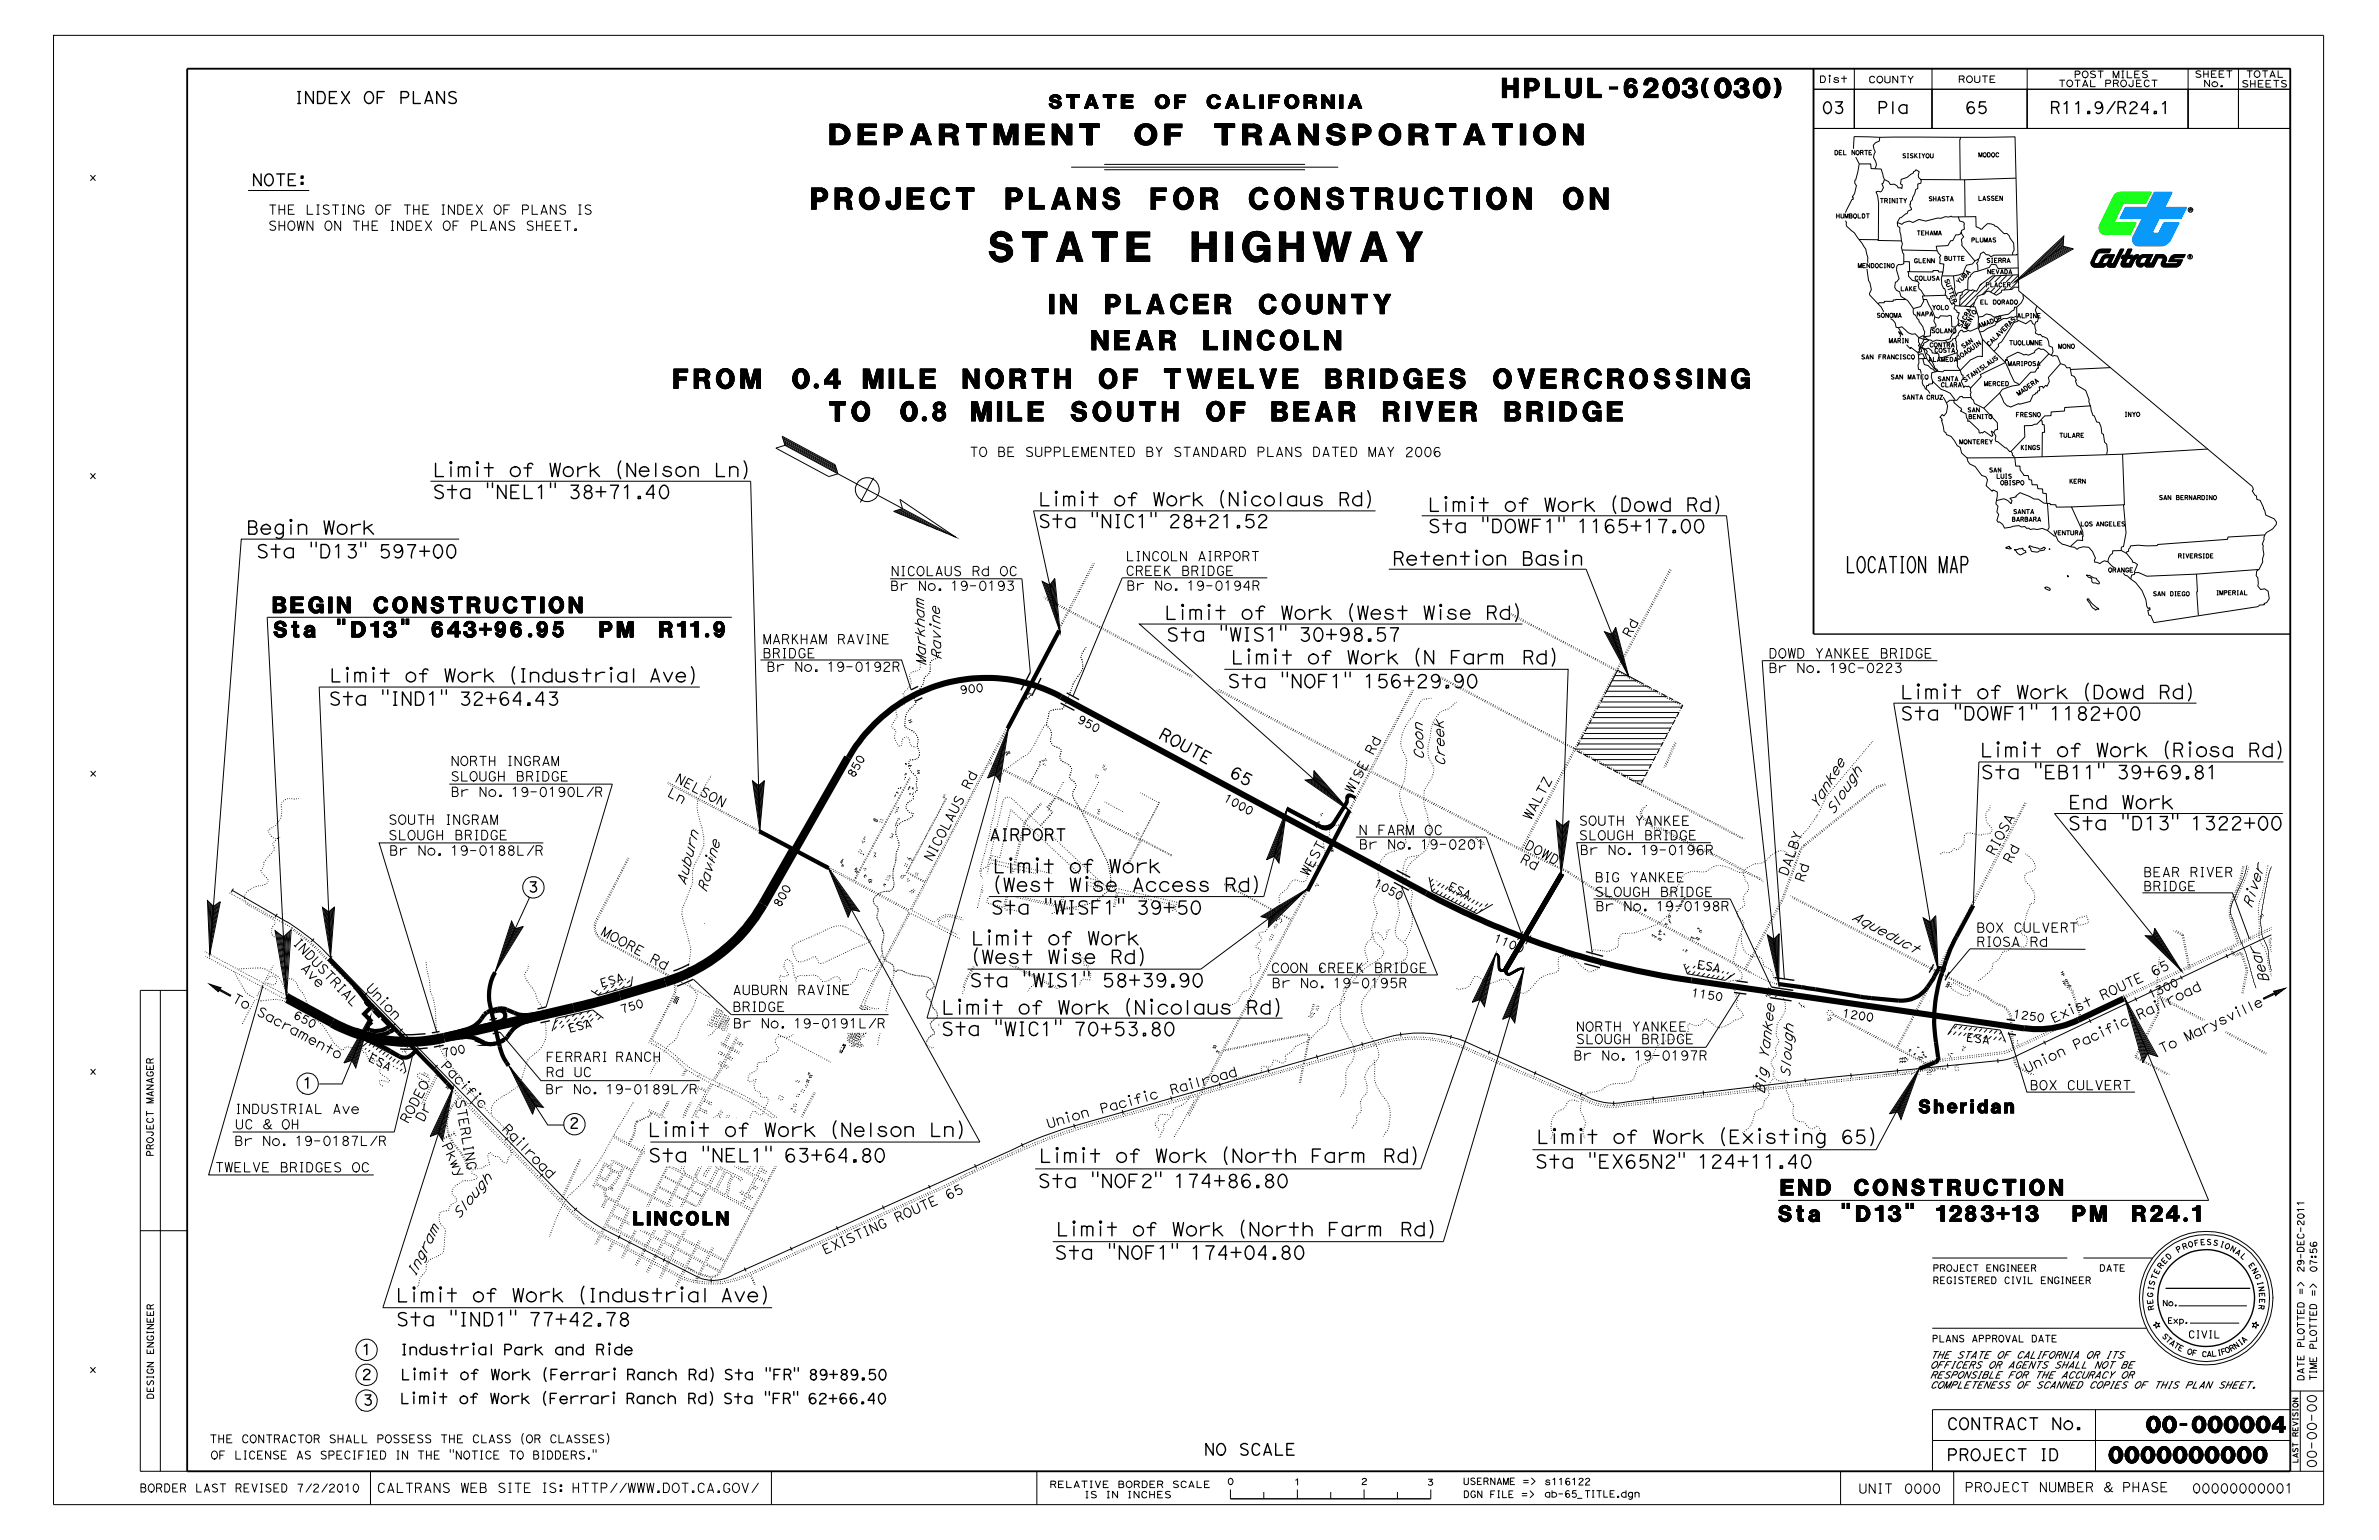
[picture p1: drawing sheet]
<svg xmlns="http://www.w3.org/2000/svg" width="432mm" height="279mm" viewBox="0 0 432 279" stroke-linecap="round" stroke-linejoin="round" font-family="sans-serif">
<defs><g id="words">
<text font-size="4.8" x="179.5" y="47.4">STATE HIGHWAY</text>
<text font-size="3.5" x="147.3" y="38">PROJECT PLANS FOR CONSTRUCTION ON</text>
<text font-size="3.4" x="150.6" y="26.3">DEPARTMENT OF TRANSPORTATION</text>
<g font-size="3.1">
<text x="272.6" y="17.8">HPLUL-6203(030)</text>
<text x="190.5" y="57">IN PLACER COUNTY</text>
<text x="198.2" y="63.5">NEAR LINCOLN</text>
<text x="122.3" y="70.5">FROM 0.4 MILE NORTH OF TWELVE BRIDGES OVERCROSSING</text>
<text x="150.5" y="76.4">TO 0.8 MILE SOUTH OF BEAR RIVER BRIDGE</text>
</g>
<text font-size="2.8" x="335.9" y="166.7" transform="rotate(28 335.9 166.7)">Aqueduct</text>
<g font-size="2.6">
<text x="49.7" y="115.6">Sta &quot;D13&quot; 643+96.95</text>
<text x="106.1" y="115.6">PM R11.9</text>
<text x="322.8" y="221.6">Sta &quot;D13&quot; 1283+13</text>
<text x="374.1" y="221.6">PM R24.1</text>
<text x="389.6" y="259.9">00-000004</text>
<text x="382.8" y="265.4">0000000000</text>
</g>
<g font-size="2.5">
<text x="49.6" y="111.2">BEGIN CONSTRUCTION</text>
<text x="323.3" y="216.9">END CONSTRUCTION</text>
</g>
<g font-size="2.2">
<text x="190.4" y="19.7">STATE OF CALIFORNIA</text>
<text x="78.5" y="86.5">Limit of Work (Nelson Ln)</text>
<text x="78.5" y="90.5">Sta &quot;NEL1&quot; 38+71.40</text>
<text x="188.4" y="91.8">Limit of Work (Nicolaus Rd)</text>
<text x="259.1" y="92.8">Limit of Work (Dowd Rd)</text>
<text x="44.7" y="97">Begin Work</text>
<text x="46.4" y="101.2">Sta &quot;D13&quot; 597+00</text>
<text x="259.1" y="96.7">Sta &quot;DOWF1&quot; 1165+17.00</text>
<text x="252.7" y="102.6">Retention Basin</text>
<text x="211.3" y="112.4">Limit of Work (West Wise Rd)</text>
<text x="211.6" y="116.4">Sta &quot;WIS1&quot; 30+98.57</text>
<text x="222.7" y="124.8">Sta &quot;NOF1&quot; 156+29.90</text>
<text x="223.4" y="120.5">Limit of Work (N Farm Rd)</text>
<text x="344.9" y="126.8">Limit of Work (Dowd Rd)</text>
<text x="344.9" y="130.7">Sta &quot;DOWF1&quot; 1182+00</text>
<text x="359.3" y="137.3">Limit of Work (Riosa Rd)</text>
<text x="359.5" y="141.3">Sta &quot;EB11&quot; 39+69.81</text>
<text x="375.4" y="146.8">End Work</text>
<text x="375.3" y="150.6">Sta &quot;D13&quot; 1322+00</text>
<text x="180.1" y="158.4">Limit of Work</text>
<text x="180.1" y="161.7">(West Wise Access Rd)</text>
<text x="179.8" y="165.9">Sta &quot;WISF1&quot; 39+50</text>
<text x="176.3" y="171.5">Limit of Work</text>
<text x="175.9" y="179">Sta &quot;WIS1&quot; 58+39.90</text>
<text x="176.3" y="174.8">(West Wise Rd)</text>
<text x="170.9" y="184">Limit of Work (Nicolaus Rd)</text>
<text x="170.8" y="187.9">Sta &quot;WIC1&quot; 70+53.80</text>
<text x="348.3" y="202">Sheridan</text>
<text x="117.6" y="206.2">Limit of Work (Nelson Ln)</text>
<text x="278.8" y="207.5">Limit of Work (Existing 65)</text>
<text x="117.6" y="210.8">Sta &quot;NEL1&quot; 63+64.80</text>
<text x="188.3" y="215.5">Sta &quot;NOF2&quot; 174+86.80</text>
<text x="188.5" y="210.9">Limit of Work (North Farm Rd)</text>
<text x="278.5" y="211.9">Sta &quot;EX65N2&quot; 124+11.40</text>
<text x="115" y="222.3">LINCOLN</text>
<text x="191.6" y="224.3">Limit of Work (North Farm Rd)</text>
<text x="71.8" y="236.2">Limit of Work (Industrial Ave)</text>
<text x="71.8" y="240.6">Sta &quot;IND1&quot; 77+42.78</text>
</g>
<g font-size="2.1">
<text x="188.4" y="95.7">Sta &quot;NIC1&quot; 28+21.52</text>
<text x="59.8" y="123.8">Limit of Work (Industrial Ave)</text>
<text x="59.6" y="128">Sta &quot;IND1&quot; 32+64.43</text>
</g>
<g font-size="1.9">
<text x="330.6" y="20.6">03</text>
<text x="340.7" y="20.6">Pla</text>
<text x="356.6" y="20.6">65</text>
<text x="372" y="20.6">R11.9/R24.1</text>
<text x="45.7" y="33.7">NOTE:</text>
<text x="179.5" y="152.5">AIRPORT</text>
<text x="353.3" y="259.4">CONTRACT No.</text>
<text x="218.5" y="264.1">NO SCALE</text>
<text x="353.3" y="265">PROJECT ID</text>
</g>
<g font-size="1.8">
<text x="209.2" y="133.3" transform="rotate(28 209.2 133.3)">R</text>
<text x="211.5" y="134.6" transform="rotate(28 211.5 134.6)">O</text>
<text x="214.1" y="136" transform="rotate(28 214.1 136)">U</text>
<text x="216.7" y="137.4" transform="rotate(28 216.7 137.4)">T</text>
<text x="222.8" y="140.7" transform="rotate(28 222.8 140.7)">6 5</text>
<text x="411.9" y="178.1" transform="rotate(-109 411.9 178.1)">B e a r</text>
</g>
<g font-size="1.7">
<text x="95.8" y="161.9">3</text>
<text x="103.3" y="204.7">2</text>
<text x="72.7" y="245.8">Industrial Park and Ride</text>
<text x="65.6" y="250.3">2</text>
<text x="72.7" y="250.3">Limit of Work (Ferrari Ranch Rd) Sta &quot;FR&quot; 89+89.50</text>
<text x="65.8" y="255">3</text>
<text x="72.5" y="254.7">Limit of Work (Ferrari Ranch Rd) Sta &quot;FR&quot; 62+66.40</text>
</g>
<g font-size="1.6">
<text x="48.6" y="38.9">THE LISTING OF THE INDEX OF PLANS IS</text>
<text x="161.5" y="107.2">Br No. 19-0193</text>
<text x="170.8" y="117.5" transform="rotate(-92 170.8 117.5)">a v i n e</text>
<text x="170.8" y="119.7" transform="rotate(-92 170.8 119.7)">R</text>
<text x="139.1" y="121.9">Br No. 19-0192R</text>
<text x="249.2" y="137.1" transform="rotate(-62 249.2 137.1)">R d</text>
<text x="262.2" y="136.8" transform="rotate(-92 262.2 136.8)">r e e k</text>
<text x="262.3" y="139.1" transform="rotate(-92 262.3 139.1)">C</text>
<text x="277.8" y="148.9" transform="rotate(-62 277.8 148.9)">W A L T Z</text>
<text x="246.6" y="154.1">Br No. 19-0201</text>
<text x="361.9" y="155.3" transform="rotate(-62 361.9 155.3)">R I O S A</text>
<text x="365" y="156.8" transform="rotate(-62 365 156.8)">R d</text>
<text x="389" y="159.1">BEAR RIVER</text>
<text x="108.9" y="169.6" transform="rotate(28 108.9 169.6)">M O O R E</text>
<text x="54.4" y="175.7" transform="rotate(46 54.4 175.7)">A v e</text>
<text x="66.3" y="179.4" transform="rotate(47 66.3 179.4)">U n i o n</text>
<text x="117.8" y="174.5" transform="rotate(28 117.8 174.5)">R d</text>
<text x="230.8" y="179.2">Br No. 19-0195R</text>
<text x="285.6" y="192.4">Br No. 19-0197R</text>
<text x="42.6" y="202.1">INDUSTRIAL Ave</text>
<text x="199.9" y="202" transform="rotate(-15 199.9 202)">P</text>
<text x="202" y="201.5" transform="rotate(-15 202 201.5)">a c i f i c</text>
<text x="42.5" y="207.9">Br No. 19-0187L/R</text>
</g>
<g font-size="1.5">
<text x="48.6" y="41.8">SHOWN ON THE INDEX OF PLANS SHEET.</text>
<text x="175.9" y="82.9">TO BE SUPPLEMENTED BY STANDARD PLANS DATED MAY 2006</text>
<text x="161.6" y="104.5">NICOLAUS Rd OC</text>
<text x="204.3" y="104.4">CREEK BRIDGE</text>
<text x="204.4" y="107.1">Br No. 19-0194R</text>
<text x="138.4" y="116.8">MARKHAM RAVINE</text>
<text x="138.4" y="119.4">BRIDGE</text>
<text x="167.9" y="118.1" transform="rotate(-92 167.9 118.1)">a r k h a m</text>
<text x="295.8" y="115.8" transform="rotate(-61 295.8 115.8)">R d</text>
<text x="321" y="119.4">DOWD YANKEE BRIDGE</text>
<text x="174.3" y="125.9" transform="rotate(-6 174.3 125.9)">9 0 0</text>
<text x="321" y="122.1">Br No. 19C-0223</text>
<text x="258.4" y="137.9" transform="rotate(-92 258.4 137.9)">C o o n</text>
<text x="80.7" y="138.9">NORTH INGRAM</text>
<text x="80.7" y="141.7">SLOUGH BRIDGE</text>
<text x="122.4" y="141.8" transform="rotate(28 122.4 141.8)">N E L S O N</text>
<text x="175.8" y="143.5" transform="rotate(-62 175.8 143.5)">R d</text>
<text x="245.9" y="143.4" transform="rotate(-62 245.9 143.4)">I S</text>
<text x="247.3" y="140.7" transform="rotate(-62 247.3 140.7)">E</text>
<text x="69.4" y="149.6">SOUTH INGRAM</text>
<text x="81.8" y="144.5">Br No. 19-0190L/R</text>
<text x="121" y="144.3" transform="rotate(29 121 144.3)">L n</text>
<text x="244.3" y="146.3" transform="rotate(-62 244.3 146.3)">W</text>
<text x="286.5" y="149.8">SOUTH YANKEE</text>
<text x="69.4" y="152.4">SLOUGH BRIDGE</text>
<text x="70.6" y="155.2">Br No. 19-0188L/R</text>
<text x="239.9" y="154.4" transform="rotate(-62 239.9 154.4)">S</text>
<text x="246.5" y="151.4">N FARM OC</text>
<text x="276.5" y="153.8" transform="rotate(28 276.5 153.8)">D O W D</text>
<text x="286.5" y="152.4">SLOUGH BRIDGE</text>
<text x="286.7" y="155.1">Br No. 19-0196R</text>
<text x="169.1" y="156.4" transform="rotate(-62 169.1 156.4)">N I C O L A U S</text>
<text x="237.4" y="159.2" transform="rotate(-62 237.4 159.2)">W</text>
<text x="238.9" y="156.3" transform="rotate(-62 238.9 156.3)">E</text>
<text x="275.7" y="156.4" transform="rotate(28 275.7 156.4)">R d</text>
<text x="289.4" y="160">BIG YANKEE</text>
<text x="324.4" y="159.1" transform="rotate(-70 324.4 159.1)">D A L B Y</text>
<text x="327.3" y="160.2" transform="rotate(-72 327.3 160.2)">R d</text>
<text x="389" y="161.6">BRIDGE</text>
<text x="289.4" y="162.7">SLOUGH BRIDGE</text>
<text x="289.5" y="165.2">Br No. 19-0198R</text>
<text x="53.1" y="171.2" transform="rotate(46 53.1 171.2)">I N D U S T R I A L</text>
<text x="358.7" y="169.2">BOX CULVERT</text>
<text x="358.7" y="171.7">RIOSA Rd</text>
<text x="230.7" y="176.5">COON CREEK BRIDGE</text>
<text x="386.1" y="179.4" transform="rotate(-25 386.1 179.4)">T</text>
<text x="388" y="178.5" transform="rotate(-25 388 178.5)">E</text>
<text x="390.6" y="177.3" transform="rotate(-25 390.6 177.3)">6 5</text>
<text x="42" y="181.7" transform="rotate(28 42 181.7)">T</text>
<text x="43.9" y="182.7" transform="rotate(28 43.9 182.7)">o</text>
<text x="46.3" y="184" transform="rotate(28 46.3 184)">S</text>
<text x="48.1" y="185" transform="rotate(28 48.1 185)">a c r a m</text>
<text x="132.9" y="180.5">AUBURN RAVINE</text>
<text x="132.9" y="183.5">BRIDGE</text>
<text x="372.7" y="185.7" transform="rotate(-25 372.7 185.7)">E</text>
<text x="374.5" y="184.8" transform="rotate(-25 374.5 184.8)">x i s t</text>
<text x="381.7" y="181.4" transform="rotate(-25 381.7 181.4)">O</text>
<text x="383.9" y="180.4" transform="rotate(-25 383.9 180.4)">U</text>
<text x="387.6" y="185.3" transform="rotate(-25 387.6 185.3)">R</text>
<text x="389.9" y="184.2" transform="rotate(-25 389.9 184.2)">a i l r o</text>
<text x="396.2" y="181.2" transform="rotate(-25 396.2 181.2)">a d</text>
<text x="55.9" y="189.2" transform="rotate(28 55.9 189.2)">e n t o</text>
<text x="133" y="186.5">Br No. 19-0191L/R</text>
<text x="286" y="187.1">NORTH YANKEE</text>
<text x="286" y="189.4">SLOUGH BRIDGE</text>
<text x="374.7" y="191.5" transform="rotate(-25 374.7 191.5)">n</text>
<text x="377.2" y="190.2" transform="rotate(-25 377.2 190.2)">P</text>
<text x="379.2" y="189.3" transform="rotate(-25 379.2 189.3)">a c i f i c</text>
<text x="392.3" y="191.2" transform="rotate(-25 392.3 191.2)">T</text>
<text x="394.3" y="190.2" transform="rotate(-25 394.3 190.2)">o</text>
<text x="396.7" y="189.1" transform="rotate(-25 396.7 189.1)">M</text>
<text x="399.6" y="187.7" transform="rotate(-25 399.6 187.7)">a r y s v i l l e</text>
<text x="79.9" y="193.5" transform="rotate(46 79.9 193.5)">P</text>
<text x="81.4" y="195.1" transform="rotate(46 81.4 195.1)">a</text>
<text x="82.7" y="196.4" transform="rotate(46 82.7 196.4)">c</text>
<text x="83.9" y="197.7" transform="rotate(46 83.9 197.7)">i f i c</text>
<text x="98" y="192.6">FERRARI RANCH</text>
<text x="98.1" y="195.4">Rd UC</text>
<text x="214.9" y="198" transform="rotate(-16 214.9 198)">a i l r o a d</text>
<text x="324.8" y="195.6" transform="rotate(-86 324.8 195.6)">S l o u g h</text>
<text x="367.8" y="194.7" transform="rotate(-25 367.8 194.7)">U</text>
<text x="368.4" y="197.8">BOX CULVERT</text>
<text x="370.3" y="193.5" transform="rotate(-25 370.3 193.5)">n</text>
<text x="372" y="192.7" transform="rotate(-25 372 192.7)">i o</text>
<text x="74" y="203.9" transform="rotate(-61 74 203.9)">R O D E O</text>
<text x="76.9" y="203.7" transform="rotate(-64 76.9 203.7)">D r</text>
<text x="82.6" y="199.6" transform="rotate(80 82.6 199.6)">S T E R L I N G</text>
<text x="89.8" y="203.7" transform="rotate(46 89.8 203.7)">R</text>
<text x="98.9" y="198.5">Br No. 19-0189L/R</text>
<text x="212.6" y="198.6" transform="rotate(-16 212.6 198.6)">R</text>
<text x="42.6" y="204.8">UC &amp; OH</text>
<text x="80.2" y="207.8" transform="rotate(65 80.2 207.8)">P k w y</text>
<text x="91.7" y="205.7" transform="rotate(46 91.7 205.7)">a</text>
<text x="93" y="207" transform="rotate(46 93 207)">i l r o</text>
<text x="190.2" y="204.8" transform="rotate(-17 190.2 204.8)">U</text>
<text x="192.4" y="204.2" transform="rotate(-17 192.4 204.2)">n i o n</text>
<text x="39" y="212.7">TWELVE BRIDGES OC</text>
<text x="96.9" y="211" transform="rotate(46 96.9 211)">a</text>
<text x="98.2" y="212.3" transform="rotate(46 98.2 212.3)">d</text>
<text x="162.6" y="221.9" transform="rotate(-24 162.6 221.9)">R O U T E</text>
<text x="172.1" y="217.7" transform="rotate(-24 172.1 217.7)">6 5</text>
<text x="149.7" y="227.6" transform="rotate(-24 149.7 227.6)">E X I S T I N G</text>
<text x="68.3" y="270.8">CALTRANS WEB SITE IS: HTTP//WWW.DOT.CA.GOV/</text>
<text x="356.6" y="270.7">PROJECT NUMBER &amp; PHASE</text>
</g>
<g font-size="1.4">
<text x="195.3" y="131" transform="rotate(28 195.3 131)">9 5 0</text>
<text x="124.4" y="160.8" transform="rotate(-76 124.4 160.8)">A</text>
<text x="124.9" y="158.5" transform="rotate(-76 124.9 158.5)">u b u r n</text>
<text x="109.2" y="179.1" transform="rotate(-16 109.2 179.1)">E S A</text>
<text x="306.9" y="180.8" transform="rotate(8 306.9 180.8)">1 1 5 0</text>
<text x="321.7" y="185.6" transform="rotate(-83 321.7 185.6)">e e</text>
<text x="103.3" y="187.3" transform="rotate(-13 103.3 187.3)">E S A</text>
<text x="321.1" y="190.4" transform="rotate(-83 321.1 190.4)">a n</text>
<text x="321.5" y="187.2" transform="rotate(-83 321.5 187.2)">k</text>
<text x="320.4" y="196.3" transform="rotate(-83 320.4 196.3)">i g</text>
<text x="320.9" y="192.9" transform="rotate(-83 320.9 192.9)">Y</text>
<text x="320.2" y="198.6" transform="rotate(-83 320.2 198.6)">B</text>
<text x="399.6" y="246.1" transform="rotate(3 399.6 246.1)">C</text>
</g>
<g font-size="1.3">
<text x="154.9" y="141.3" transform="rotate(-60 154.9 141.3)">8 5 0</text>
<text x="221.9" y="145.2" transform="rotate(28 221.9 145.2)">1 0 0 0</text>
<text x="130.2" y="154.4" transform="rotate(-75 130.2 154.4)">e</text>
<text x="128.7" y="159.9" transform="rotate(-75 128.7 159.9)">a v</text>
<text x="129.6" y="156.9" transform="rotate(-75 129.6 156.9)">i n</text>
<text x="249.2" y="160.7" transform="rotate(28 249.2 160.7)">1 0 5 0</text>
<text x="262.7" y="161.3" transform="rotate(26 262.7 161.3)">E S A</text>
<text x="410" y="160.3" transform="rotate(-73 410 160.3)">e</text>
<text x="410.5" y="158.6" transform="rotate(-73 410.5 158.6)">r</text>
<text x="128.2" y="162" transform="rotate(-75 128.2 162)">R</text>
<text x="141.5" y="164.8" transform="rotate(-60 141.5 164.8)">8 0 0</text>
<text x="408.4" y="165.6" transform="rotate(-73 408.4 165.6)">R</text>
<text x="409.2" y="163.1" transform="rotate(-73 409.2 163.1)">i v</text>
<text x="271" y="170.8" transform="rotate(22 271 170.8)">1 1 0 0</text>
<text x="307.9" y="175.7" transform="rotate(10 307.9 175.7)">E S A</text>
<text x="53.1" y="184.6" transform="rotate(28 53.1 184.6)">6 5 0</text>
<text x="112.8" y="183.9" transform="rotate(-17 112.8 183.9)">7 5 0</text>
<text x="334.3" y="184.5" transform="rotate(8 334.3 184.5)">1 2 0 0</text>
<text x="365.3" y="184.6" transform="rotate(8 365.3 184.6)">1 2 5 0</text>
<text x="80.3" y="191.8" transform="rotate(-12 80.3 191.8)">7 0 0</text>
<text x="66.7" y="192.4" transform="rotate(27 66.7 192.4)">E S A</text>
<text x="38" y="261.8">THE CONTRACTOR SHALL POSSESS THE CLASS (OR CLASSES)</text>
<text x="38.2" y="264.7">OF LICENSE AS SPECIFIED IN THE &quot;NOTICE TO BIDDERS.&quot;</text>
<text x="25.3" y="270.7">BORDER LAST REVISED 7/2/2010</text>
</g>
<g font-size="1.2">
<text x="390.3" y="181.2" transform="rotate(-25 390.3 181.2)">1 3 0 0</text>
<text x="356.8" y="188.9" transform="rotate(7 356.8 188.9)">E S A</text>
<text x="77.3" y="227.7" transform="rotate(-64 77.3 227.7)">r a</text>
<text x="78.4" y="225.4" transform="rotate(-64 78.4 225.4)">m</text>
<text x="75.3" y="231.8" transform="rotate(-64 75.3 231.8)">I n</text>
<text x="76.5" y="229.2" transform="rotate(-64 76.5 229.2)">g</text>
<text x="397.2" y="242.8">CIVIL</text>
</g>
<g font-size="1.1">
<text x="330.1" y="15">Dist</text>
<text x="339.1" y="15">COUNTY</text>
<text x="355.4" y="15">ROUTE</text>
<text x="373.6" y="15.7">TOTAL PROJECT</text>
<text x="376.4" y="14.1">POST MILES</text>
<text x="398.3" y="14.1">SHEET</text>
<text x="399.9" y="15.8">No.</text>
<text x="406.8" y="15.8">SHEETS</text>
<text x="331.7" y="143.7" transform="rotate(-59 331.7 143.7)">n</text>
<text x="332.5" y="142.3" transform="rotate(-59 332.5 142.3)">k</text>
<text x="333.3" y="140.9" transform="rotate(-59 333.3 140.9)">e</text>
<text x="334.1" y="139.7" transform="rotate(-59 334.1 139.7)">e</text>
<text x="329.8" y="146.9" transform="rotate(-59 329.8 146.9)">Y</text>
<text x="330.9" y="144.9" transform="rotate(-59 330.9 144.9)">a</text>
<text x="27.8" y="209.9" transform="rotate(-90 27.8 209.9)">PROJECT MANAGER</text>
<text x="350.8" y="230.7">PROJECT ENGINEER</text>
<text x="350.8" y="232.9">REGISTERED CIVIL ENGINEER</text>
<text x="418.2" y="230.9" transform="rotate(-90 418.2 230.9)">29-DE</text>
<text x="420.5" y="230.9" transform="rotate(-90 420.5 230.9)">07:56</text>
<text x="350.6" y="243.5">PLANS APPROVAL DATE</text>
<text x="402.6" y="246" transform="rotate(-10 402.6 246)">I</text>
<text x="350.2" y="246.4">THE STATE OF CALIFORNIA OR ITS</text>
<text x="350.2" y="248.3">OFFICERS OR AGENTS SHALL NOT BE</text>
<text x="350.2" y="250.1">RESPONSIBLE FOR THE ACCURACY OR</text>
<text x="350.2" y="251.9">COMPLETENESS OF SCANNED COPIES OF THIS PLAN SHEET.</text>
<text x="27.9" y="253.9" transform="rotate(-90 27.9 253.9)">DESIGN ENGINEER</text>
<text x="190.4" y="269.9">RELATIVE BORDER SCALE</text>
<text x="265.5" y="269.4">USERNAME =&gt;</text>
<text x="280.4" y="269.4">s1161</text>
<text x="196.7" y="271.8">IS IN INCHES</text>
<text x="265.5" y="271.7">DGN FILE =&gt;</text>
<text x="280.3" y="271.7">ab-65_TI</text>
</g>
<g font-size="1">
<text x="336" y="142.9" transform="rotate(-57 336 142.9)">g</text>
<text x="336.9" y="141.5" transform="rotate(-57 336.9 141.5)">h</text>
<text x="332.7" y="148" transform="rotate(-57 332.7 148)">S</text>
<text x="335.1" y="144.2" transform="rotate(-57 335.1 144.2)">u</text>
<text x="404.6" y="226.8" transform="rotate(25 404.6 226.8)">N</text>
<text x="395.2" y="244.8" transform="rotate(25 395.2 244.8)">E</text>
<text x="247" y="269.3">2</text>
<text x="259" y="269.5">3</text>
</g>
<g font-size=".9">
<text x="88.1" y="215.3" transform="rotate(-51 88.1 215.3)">h</text>
<text x="83.2" y="221.3" transform="rotate(-51 83.2 221.3)">S</text>
<text x="86" y="217.9" transform="rotate(-51 86 217.9)">u</text>
<text x="87.1" y="216.6" transform="rotate(-51 87.1 216.6)">g</text>
<text x="395.3" y="227.3" transform="rotate(-29 395.3 227.3)">P</text>
<text x="397.2" y="226.3" transform="rotate(-15 397.2 226.3)">O</text>
<text x="403.6" y="226.4" transform="rotate(23 403.6 226.4)">O</text>
<text x="405.6" y="227.4" transform="rotate(32 405.6 227.4)">A</text>
<text x="390.9" y="233.4" transform="rotate(-74 390.9 233.4)">S</text>
<text x="391.3" y="232.3" transform="rotate(-69 391.3 232.3)">T</text>
<text x="391.7" y="231.3" transform="rotate(-65 391.7 231.3)">E</text>
<text x="392.2" y="230.3" transform="rotate(-51 392.2 230.3)">R</text>
<text x="392.8" y="229.4" transform="rotate(-45 392.8 229.4)">E D</text>
<text x="406.5" y="228" transform="rotate(43 406.5 228)">L</text>
<text x="408" y="229.6" transform="rotate(54 408 229.6)">E</text>
<text x="409.1" y="231.4" transform="rotate(65 409.1 231.4)">G</text>
<text x="390.7" y="235.5" transform="rotate(-84 390.7 235.5)">G</text>
<text x="391" y="237.7" transform="rotate(-103 391 237.7)">R</text>
<text x="392.5" y="237">No.</text>
<text x="410" y="236.7" transform="rotate(96 410 236.7)">R</text>
<text x="410.1" y="234.5" transform="rotate(87 410.1 234.5)">E</text>
<text x="410.1" y="235.6" transform="rotate(93 410.1 235.6)">E</text>
<text x="392.3" y="242.5" transform="rotate(47 392.3 242.5)">S</text>
<text x="393" y="243.2" transform="rotate(41 393 243.2)">T</text>
<text x="393.4" y="240.1">Exp.</text>
<text x="393.6" y="243.8" transform="rotate(37 393.6 243.8)">A</text>
<text x="394.4" y="244.3" transform="rotate(32 394.4 244.3)">T</text>
<text x="404.1" y="245.6" transform="rotate(-24 404.1 245.6)">O</text>
<text x="404.9" y="245.2" transform="rotate(-29 404.9 245.2)">R</text>
<text x="406.7" y="244.2" transform="rotate(-38 406.7 244.2)">I</text>
<text x="400.5" y="246.2">A</text>
<text x="417.1" y="265.5" transform="rotate(-90 417.1 265.5)">LAST REVISION</text>
</g>
<g font-size=".8">
<text x="359.1" y="59.6" transform="rotate(-20 359.1 59.6)">A M A D O R</text>
<text x="396.3" y="226.8" transform="rotate(-22 396.3 226.8)">R</text>
<text x="402.9" y="226.2" transform="rotate(17 402.9 226.2)">I</text>
<text x="409.7" y="232.6" transform="rotate(80 409.7 232.6)">I</text>
<text x="390.8" y="236.6" transform="rotate(-93 390.8 236.6)">E</text>
<text x="390.8" y="234.2" transform="rotate(-80 390.8 234.2)">I</text>
<text x="397.8" y="245.9" transform="rotate(14 397.8 245.9)">F</text>
<text x="403.2" y="245.8" transform="rotate(-16 403.2 245.8)">F</text>
<text x="407.2" y="243.7" transform="rotate(-43 407.2 243.7)">A</text>
</g>
<g font-size=".7">
<text x="332.9" y="28.1">DEL NORTE</text>
<text x="345.2" y="28.7">SISKIYOU</text>
<text x="350" y="36.5">SHASTA</text>
<text x="359" y="36.4">LASSEN</text>
<text x="347.4" y="47.7">GLENN</text>
<text x="347.8" y="42.7">TEHAMA</text>
<text x="352.8" y="47.3">BUTTE</text>
<text x="357.7" y="44">PLUMAS</text>
<text x="360.5" y="47.6">SIERRA</text>
<text x="344.9" y="52.8">LAKE</text>
<text x="347.5" y="50.9">COLUSA</text>
<text x="352.9" y="50.8" transform="rotate(70 352.9 50.8)">S U T T E R</text>
<text x="355.5" y="51.6" transform="rotate(-44 355.5 51.6)">Y U B A</text>
<text x="360.4" y="52.1">PLACER</text>
<text x="347.8" y="57.3">NAPA</text>
<text x="356" y="59.5" transform="rotate(-61 356 59.5)">S A C R A -</text>
<text x="356.9" y="59.9" transform="rotate(-61 356.9 59.9)">M E N T O</text>
<text x="366" y="57.7">ALPINE</text>
<text x="337.8" y="65.2">SAN FRANCISCO</text>
<text x="342.8" y="62.2">MARIN</text>
<text x="350.2" y="63">CONTRA</text>
<text x="351" y="64">COSTA</text>
<text x="355.4" y="65.4" transform="rotate(-35 355.4 65.4)">J O A Q U I N</text>
<text x="356.3" y="63.3" transform="rotate(-36 356.3 63.3)">S A N</text>
<text x="361" y="62.9" transform="rotate(-45 361 62.9)">C A L A V E R A S</text>
<text x="343.1" y="68.8">SAN MATEO</text>
<text x="351.6" y="69.2">SANTA</text>
<text x="352.2" y="70.2">CLARA</text>
<text x="356.6" y="69.4" transform="rotate(-35 356.6 69.4)">S T A N I S L A U S</text>
<text x="360.1" y="70">MERCED</text>
<text x="364.4" y="66.4">MARIPOSA</text>
<text x="366.3" y="71.9" transform="rotate(-35 366.3 71.9)">M A D E R A</text>
<text x="345.2" y="72.5">SANTA</text>
<text x="349.6" y="72.5">CRUZ</text>
<text x="357.1" y="74.8">SAN</text>
<text x="357.2" y="76">BENITO</text>
<text x="365.8" y="75.6">FRESNO</text>
<text x="366.7" y="81.6">KINGS</text>
<text x="373.7" y="79.4">TULARE</text>
<text x="361" y="85.7">SAN</text>
<text x="362.3" y="86.8">LUIS</text>
<text x="363" y="88">OBISPO</text>
<text x="375.5" y="87.7">KERN</text>
<text x="365.1" y="94.6">BARBARA</text>
<text x="365.4" y="93.2">SANTA</text>
<text x="377.5" y="95.5">LOS</text>
<text x="380.3" y="95.5">ANGELES</text>
<text x="391.8" y="90.7">SAN BERNARDINO</text>
<text x="395.3" y="101.3">RIVERSIDE</text>
<text x="382.6" y="103.8">ORANGE</text>
<text x="402.2" y="108">IMPERIAL</text>
<text x="390.7" y="108.1">SAN DIEGO</text>
<text x="398.3" y="226.1" transform="rotate(-9 398.3 226.1)">F</text>
<text x="399.4" y="225.9" transform="rotate(-6 399.4 225.9)">E</text>
<text x="400.4" y="225.8" transform="rotate(3 400.4 225.8)">S</text>
<text x="401.6" y="225.9" transform="rotate(13 401.6 225.9)">S</text>
</g>
<text font-size=".5" x="397.4" y="38.4">R</text>
<text font-size=".4" x="397.3" y="46.8">R</text>
</g></defs>
<g fill="none" stroke="#000" stroke-width=".18">
<path d="M9.7 6.4h412v266.6h-412zM191.5 17.2h.1M191.7 17.2h-.5l.8 .1h-1h1.2l-1.3 .1h1.4l-1.6 .1h1.7h-1.7h1.7l-.7 .1h.8h-.6l.6 .1-.5 .1h.6h-.6h.6l-.6 .1h.6l-.6 .1v-.2l-.3-.2h-.4l-.2 .2M192 18l.6-.1a.89 .89 0 0 0-.8-.7h-.5a.73 .73 0 0 0-.7 .3 .73 .73 0 0 0 .1 .9l1.3 .4v.4a.72 .72 0 0 1-.9-.1l-.1-.3-.6 .1M193.6 17.4h2.3M193.6 17.3h2.3M193.7 17.2l-.1 .4h.8v2.1h.6v-2.1h.9v-.4h-2.3v.4h.8v2.1h.6v-2.1h.9v-.4h-2.3h2.3M196.9 19.6l-.1 .1h.6l.2-.6h1l.1 .6h.6l-.9-2.5h-.6l-1 2.5M197.7 17.4h.7M197.7 17.3h.7M197.8 17.3h.6M197.8 17.2h.6"/>
<path d="M200.3 17.4h2.2M200.3 17.3h2.2M200.3 17.2v.4h.8v2.1h.6v-2.1h.8v-.4h-2.2v.4h.8v2.1h.6v-2.1h.8v-.4h-2.2h2.2M203.5 19.6l2.1 .1v-.5h-1.4v-.6h1.3v-.5h-1.3v-.5h1.4v-.4h-2.1v2.5M203.5 17.4h2.1M203.5 17.3h2.1M203.5 17.2h2.1M210.2 17.4h1.5M210.4 17.3h1.2M210.4 17.3h1.1M210.5 17.3h.9M210.7 17.2h.6"/>
<path d="M211 17.2h-.5l-.5 .3a1.14 1.14 0 0 0-.3 1.3 1.33 1.33 0 0 0 1 .9 1.28 1.28 0 0 0 1.5-1.1 1.28 1.28 0 0 0-1.3-1.4h.2M213.2 19.6l.6 .1v-1.1h1.2v-.4h-1.2v-.6h1.4v-.4h-2v2.5M213.2 17.4h2M213.2 17.3h2M219.4 17.5l.8-.3h.5a1.06 1.06 0 0 1 .8 .8h-.6a.69 .69 0 0 0-.9-.4 .69 .69 0 0 0-.4 .9 .69 .69 0 0 0 .5 .7 .69 .69 0 0 0 .8-.3v-.1h.6a1.17 1.17 0 0 1-1.5 .9 1.2 1.2 0 0 1-.9-1v-.7zM219.6 17.4h1.5M219.8 17.3h1.2M219.8 17.3h1.1M219.9 17.3h.9M220.1 17.2h.6M220.3 17.2h.1M222.4 19.6v.1h.6l.2-.6h.9l.2 .6h.6l-.9-2.5h-.7l-.9 2.5"/>
<path d="M223.2 17.4h.8M223.3 17.4h.7M223.3 17.3h.7M223.3 17.2h.7M225.8 17.4h.6M225.8 17.3h.6M226.4 17.2h-.6v2.5h1.9v-.5h-1.3v-2h-.6l.6 .1M228.7 19.6l.6 .1v-2.5h-.6v2.5M228.7 17.4h.6M228.7 17.3h.6M230.3 19.6l.5 .1v-1.1h1.3v-.4h-1.3v-.6h1.5v-.4h-2v2.5M230.3 17.4h2"/>
<path d="M230.3 17.3h2M233.7 17.4h1.6M233.7 17.4h1.5M233.9 17.3h1.2M233.9 17.3h1.1M234 17.3h.9M234.2 17.2h.6M234.5 17.2h.1M236.7 17.3h1.5h.2h-1.7l1.8 .1h-1.8h2l-2 .1h2.1h-2.1h2.1l-2.1 .1h2.2M238 17.2a.72 .72 0 0 1 .8 .3 .72 .72 0 0 1-.1 .9l-.3 .1 .4 .3 .2 .9h-.6l-.2-.8-.3-.2h-.6v1h-.6v-2.5h1.4M239.9 17.2v2.5h.6l-.1-1.7 1.2 1.7h.6v-2.5h-.6l.1 1.7-1.2-1.7h-.6l.6 .1M239.9 17.4h.7"/>
<path d="M239.9 17.3h.7M239.9 17.3h.6M241.6 17.4h.6M241.6 17.3h.6M243.1 19.6l.6 .1v-2.5h-.6v2.5M243.1 17.4h.6M243.1 17.3h.6M244.8 19.6l-.1 .1h.6l.2-.6h.9l.2 .6h.6l-1-2.5h-.6l-.9 2.5M245.6 17.4h.7M245.6 17.3h.7M245.6 17.3h.6M245.6 17.2h.6"/>
<path d="M272.7 14.5h.8M272.7 14.4h.8M272.7 14.3h.8M272.7 14.2h.8M273.5 14.2h-.8v3.5h.8v-1.5h1.3v1.5h.7v-3.5h-.7v1.4h-1.3v-1.4l-.8 .1M274.8 14.5h.7M274.8 14.4h.7M274.8 14.3h.7M274.8 14.2h.7M276.7 14.2h1.7l.2 .1h-1.9l2.1 .1-2.1 .1h2.3l-2.3 .1h2.4h-2.4l2.4 .1 .1 .1h-2.5h2.5h-.9l1 .1v.1h-.8h.8h-.7l.7 .1-.7 .1h.8l-.7 .1 .7 .1-.8 .1h.7l-.7 .1h.7l-.8 .1h.8l-.9 .1 .9 .1h-1M278.2 16.5l.3-.1a1.12 1.12 0 0 0 .9-1.2 1.12 1.12 0 0 0-1.2-1h-1.5v3.5h.8v-1.2h.7M280.6 14.5h.7"/>
<path d="M280.6 14.4h.7M280.6 14.3h.7M280.6 14.2h.7M281.3 14.2h-.7v3.5h2.4v-.6h-1.7v-2.9l-.7 .1M284.2 14.5h.7M284.2 14.4h.7M284.2 14.3h.7M284.2 14.2h.7M285 16.5v-2.3h-.8v2.5M286.2 16.5v-2.3h.8v2.5M286.3 14.5h.7M286.3 14.4h.7"/>
<path d="M286.3 14.3h.7M286.3 14.2h.7M288.2 14.5h.8M288.2 14.4h.8M288.2 14.3h.8M288.2 14.2h.8M289 14.2h-.8v3.5h2.4v-.6h-1.6v-2.9l-.8 .1M295.8 14.2l.6 .1h-.9l1.2 .1-1.4 .1h1.5l-1.6 .1h1.7l-1.8 .1 1.8 .1h-1.8h.7h-.8l.6 .1-.6 .1h.6h-.6l-.1 .1h.6l-.6 .1 .6 .1h-.6l.5 .1-.6 .1h.6l-.6 .1h.6l-.6 .1h2M296.5 15.1h.6a1.1 1.1 0 0 0-1.1-.9 1.1 1.1 0 0 0-1.1 .8l-.1 .8M298.4 15.4a1.07 1.07 0 0 1 .8-1.2h.8l.4 .1a1.08 1.08 0 0 1 .5 1.2M298.6 14.5h2M298.7 14.5h1.8"/>
<path d="M298.8 14.4h1.7M298.9 14.3h1.5M298.9 14.3h1.3M299 14.2h1.1M299.2 14.2h.6M301.8 15.9a1.5 1.5 0 0 1 .7-1.5 1.5 1.5 0 0 1 1.6 0l.3 .2 .3 .5a2.04 2.04 0 0 1-.3 2.1 1.4 1.4 0 0 1-1.4 .6 1.4 1.4 0 0 1-1.1-1.2v-.2M303 14.2h.8l-1.1 .1h1.3l-1.4 .1 1.5 .1h-1.6l1.8 .1h-2l2.1 .1h-2.1l-.1 .1h1.1l-1.2 .1 .8 .1h-.8h.7l-.8 .2h.7h-.8l.8 .1h-.8l.8 .2h-.8l.7 .1h-.7h.7l-.7 .1h.7l-.7 .2h.7M305.5 15.3a1.25 1.25 0 0 1 1-1.1 1.09 1.09 0 0 1 1.4 1.3l-.5 .3M306.4 14.2h.9l-1.2 .1 1.4 .1h-1.6l1.7 .1h-1.8l1.9 .1-2 .1 2.2 .1h-.8l.8 .1h-.7l.8 .1h-.8l.8 .1h-.7l.7 .2h-.8h.7v.1h-.8l.8 .1-.9 .1h.8h-1.3h1.2l-1.2 .1 1 .1-1 .1h1.1l-1.1 .1h1.3l-1.3 .1h1.4l-1 .1h1.1v.1h-.9h.9l-.8 .1h.8l.1 .1h-.8h.8l-.7 .1 .7 .1h-.7l.7 .1-.7 .1h.7M309.4 14.5h.5M309.4 14.4h.5M309.5 14.4h.4"/>
<path d="M309.5 14.3h.5M309.6 17.7a2.49 2.49 0 0 1-.5-2.8l.1-.2a.84 .84 0 0 1 .9-.5 3.1 3.1 0 0 0-.2 3.4l.2 .1M309.6 14.2h.4M311.2 15.9a1.58 1.58 0 0 1 2-1.7l.3 .2a1.96 1.96 0 0 1 .6 2.3 1.37 1.37 0 0 1-.7 .9 1.51 1.51 0 0 1-2.2-1.2M312.4 14.2h.8l-1.1 .1h1.3l-1.5 .1 1.6 .1h-1.7l1.9 .1h-2l2.1 .1h-2.2l1.1 .1h-1.1h.8l-.9 .1v.1h.8h-.9l.8 .1h-.8l.7 .1h-.8l.8 .1h-.8l.8 .1-.8 .1 .7 .1h-.7l.7 .1h-.8h.8l-.8 .2h.8M314.8 15.3a1.16 1.16 0 0 1 1.1-1.1h.6a1.02 1.02 0 0 1 .8 1.2l-.6 .4M315.8 14.2h.9l-1.3 .1 1.5 .1h-1.6l1.7 .1h-1.8l1.9 .1-2 .1h2.1h-.9l1 .1h-.8l.1 .1h.7h-.7l.7 .1h-.7l.7 .1h-.6l.6 .2h-.7h.7v.1h-.8l.7 .1-.8 .1h.8h-1.3h1.2l-1.2 .1 .9 .1-.9 .1h1.1l-1.1 .1h1.3l-1.3 .1h1.4l-1 .1h1.1v.1h-.9h.9l-.8 .1h.8l-.7 .1 .8 .1h-.8l.8 .1h-.7l.7 .1-.8 .1h.7M318.2 15.9l.3-1 .4-.4a1.28 1.28 0 0 1 1.7-.1l.4 .5a2.04 2.04 0 0 1-.9 2.9 1.43 1.43 0 0 1-1.8-1.2l-.1-.2M319.4 14.2h.8l-1.1 .1h1.3l-1.4 .1 1.6 .1h-1.8l1.9 .1h-2l2.1 .1h-2.1l1 .1h-1.1h.8l-.9 .1v.1h.8h-.8l.7 .1h-.8l.7 .1h-.7l.7 .1h-.8l.8 .1-.8 .1 .7 .1h-.7l.7 .1h-.8h.8l-.8 .2h.8M322 17.7l.2-.2a2.99 2.99 0 0 0 0-3l-.2-.3h.6a2.59 2.59 0 0 1 0 3.5M322.1 14.2l.5 .1h-.5h.5l.1 .1-.5 .1h.5h.1h-.6l.6 .1h-.5l.6 .2h-.6h.6h-.5l.6 .2h-.5h.6l-.6 .1 .6 .1h-.6l.7 .1h-.7l.7 .1h-.6l.6 .1h-.6l.6 .1h-.6l.6 .1-.6 .1h.6l-.6 .1h.6l-.6 .1 .6 .1h-.6l.6 .1h-.6h.6l-.6 .1M329.2 16.2h7.4v7.1h-7.4z"/>
<path d="M329.2 16.2h86.5M330.4 13.8h.5a.62 .62 0 0 1 .4 .6 .62 .62 0 0 1-.4 .6h-.5zM332.1 13.8l.1-.1h-.2v.1h.2M334.7 13.8v1.2M336.6 12.5v10.8M336.6 16.2h14.1v7.1h-14.1zM339.4 14.1v-.1a.49 .49 0 0 1 .9 .1M341.3 15h-.1a.6 .6 0 0 1-.5-.6 .6 .6 0 0 1 .7-.5h.1a.63 .63 0 0 1 .2 .7 .63 .63 0 0 1-.5 .4M342.1 13.8v1M343 13.8v1M344.4 13.8v1.2l-.8-1.2v1.2M345 13.8h.9"/>
<path d="M345.4 13.8v1.2M346.4 13.8l.4 .6 .4-.6M350.7 16.2h17.2v7.1h-17.2zM350.7 12.5v10.8M356.2 14.4a.3 .3 0 0 0 .3-.3 .3 .3 0 0 0-.3-.3h-.6v1.2M357.5 15a.59 .59 0 0 0 .5-.8 .59 .59 0 0 0-.8-.4l-.2 .2-.1 .5 .2 .3 .5 .2M358.4 13.8v.9M359.3 13.8v.9M359.8 13.8h.9M360.3 13.8v1.2M362.1 13.8h-.9v1.2h.9M367.9 16.2h29.3v7.1h-29.3z"/>
<path d="M367.9 12.5v10.8M373.8 14.5h1M374.3 14.5v1.2M375.6 15.7a.59 .59 0 0 0 .6-.7 .59 .59 0 0 0-.9-.4 .64 .64 0 0 0-.1 .7 .64 .64 0 0 0 .5 .4M376.6 14.5h.9M377.1 14.5v1.2M377.2 13.5a.3 .3 0 0 0 .3-.3 .3 .3 0 0 0-.3-.3h-.5v1.2M378 15.7l.5-1.2 .4 1.2M378.6 14.1l-.4-.1-.3-.4a.54 .54 0 0 1 .4-.7 .54 .54 0 0 1 .7 .5l-.1 .4-.4 .3M379.5 14.5v1.2h.8M380.3 13h-.8v.3l.1 .1M380.8 12.9h.9"/>
<path d="M381.3 12.9v1.2M382.8 15.1a.3 .3 0 0 0 .3-.3 .3 .3 0 0 0-.3-.3h-.6v1.2M383.6 14.1v-1.2l.5 1.2 .5-1.2v1.2M384.2 15.1l.3-.1v-.3l-.3-.2h-.6v1.2M385.1 12.9h.4M385.3 12.9v1.2M385.4 15.7a.59 .59 0 0 0 .6-.7 .59 .59 0 0 0-.9-.4 .64 .64 0 0 0-.1 .7 .64 .64 0 0 0 .5 .4M386.1 12.9v1.2h.8M387.2 14.5v1M388.3 12.9h-.8v1.2h.8M388.6 14.5h-.8v1.2h.9M389.3 14.8l.2-.3h.3l.3 .3"/>
<path d="M389.7 13h-.7v.4M390.6 14.5h.9M391.1 14.5v1.2M397.2 16.2h9.1v7.1h-9.1zM397.2 12.5v10.8M399.4 12.9l-.5-.1-.3 .2v.2l.1 .1M400 12.8v1.2M400.8 12.8v1.2M401 14.5v1.2l-.8-1.2v1.2M402.2 12.8h-.8v1.2h.9M403.6 12.8h-.8v1.2h.9M404.2 12.8h.9"/>
<path d="M404.6 12.8v1.2M406.3 16.2h9.4v7.1h-9.4zM406.3 12.5v10.8M407.9 12.8h.9M407.9 14.7l-.1-.1a.43 .43 0 0 0-.4 0 .43 .43 0 0 0-.3 .4h.1M408.3 12.8v1.2M408.5 14.6v1.2M409.3 14.6v1.2M409.7 14a.57 .57 0 0 0 .5-.7 .57 .57 0 0 0-.9-.3l-.2 .4 .2 .4 .5 .2M410.7 12.8h.9M410.7 14.6h-.8v1.2h.9M411.1 12.8v1.2"/>
<path d="M412 14l.5-1.2 .4 1.2M412.1 13.7h.8M412.1 14.6h-.8v1.2h.9M412.7 14.6h.9M413.2 14.6v1.2M413.5 12.8v1.2h.8M414.9 14.7l-.1-.1a.41 .41 0 0 0-.4 0 .41 .41 0 0 0-.2 .4h.1M415.7 12.4v.1M16.4 31.8l.9 .9M17.3 31.8l-.9 .9M45 34.6h11.1M49 37.2h1.1"/>
<path d="M49.5 37.2v1.7M50.7 37.2v1.7M51.7 37.2v1.7M53.3 37.2h-1v1.7h1.1M55.8 37.2v1.7h1M57.5 37.2h.4M57.7 37.2v1.7M59.7 37.3l-.6-.1-.4 .2v.3l.1 .1M60.3 37.2h1.1M60.9 37.2v1.7M62.1 37.2h.4M62.3 37.2v1.7"/>
<path d="M64.4 37.2v1.7l-1.1-1.7v1.7M65 37.5l.5-.3 .4 .1 .1 .2M68.9 38.9a.87 .87 0 0 0 .6-.9 .87 .87 0 0 0-.7-.8 .87 .87 0 0 0-.6 .9 .87 .87 0 0 0 .7 .8M71 37.2h-1v1.7M73.4 37.2h1.1M73.9 37.2v1.7M75.1 37.2v1.7M76.1 37.2v1.7M77.7 37.2h-.9v1.7h1M80.2 37.2h.5M80.5 37.2v1.7M82.5 37.2v1.7l-1.1-1.7v1.7"/>
<path d="M83.1 37.2h.5a.92 .92 0 0 1 .6 .8 .92 .92 0 0 1-.6 .9h-.5zM85.7 37.2h-.9v1.7h1M86.5 37.2l1.1 1.7M87.6 37.2l-1.1 1.7M90.3 38.9a.86 .86 0 0 0 .7-.9 .86 .86 0 0 0-.7-.8 .87 .87 0 0 0-.6 .9 .87 .87 0 0 0 .7 .8M92.5 37.2h-1v1.7M95.5 38h.2a.48 .48 0 0 0 .1-.7l-.2-.1h-.8v1.7M96.6 37.2v1.7h1M98.2 38.9l.5-1.7 .6 1.7M100.9 37.2v1.7l-1-1.7v1.7M102.6 37.3a.54 .54 0 0 0-.7-.1 .54 .54 0 0 0-.2 .6M105.1 37.2h.4"/>
<path d="M105.3 37.2v1.7M107.2 37.3l-.6-.1-.3 .2-.1 .3 .2 .1M147.3 34.1h1.9l.2 .1h-2.1l2.3 .1-2.3 .1h2.5l-2.5 .1h2.6h-2.6l2.7 .1h-2.7l2.8 .1-1 .1 1 .1h-.9l1 .1h-.8l.8 .1-.8 .1h.8l-.7 .1 .7 .1-.8 .1h.8l-.8 .1h.8l-.9 .1h.9l-1 .1h.9l-1.1 .1M148.9 36.6l.9-.3 .3-.4a1.23 1.23 0 0 0-.4-1.6l-.5-.2h-1.9v3.9h.8v-1.4h.9M150.6 22.8h2.8M150.6 22.7l2.7 .1M150.6 22.6h2.4M150.6 22.6h2.2M150.6 22.5h1.8M151.6 34.1h2l.3 .1h-2.3l2.5 .1-2.5 .1h2.7l-2.7 .1h2.8l-2.8 .1h2.9l-2.9 .1h2.9M152.3 22.5a1.9 1.9 0 0 1 1.7 1 1.9 1.9 0 0 1-.1 2 1.8 1.8 0 0 1-1.6 .8h-1.7v-3.8h1.7M153.4 34.1a1.05 1.05 0 0 1 1.2 .8 1.05 1.05 0 0 1-.7 1.2l.6 .5 .2 1.4-.8-.1-.3-1.2-.4-.3h-.8v1.6h-.8v-3.9h1.9"/>
<path d="M155.8 26.2l3.3 .1v-.7h-2.4v-1h2.1v-.6h-2.1v-.9h2.4v-.6h-3.3v3.8M155.8 22.8h3.3M155.8 22.7h3.3M155.8 22.6h3.3M155.8 22.5h3.3M156.7 34.4h2.1M156.8 34.3h1.9M156.9 34.2h1.7M157 34.2h1.5M157.1 34.1h1.2M157.8 34a2.05 2.05 0 0 0-1.7 1.1 2.78 2.78 0 0 0 .3 2.3 1.57 1.57 0 0 0 1.8 .6 2.09 2.09 0 0 0 1.3-2.2 2.09 2.09 0 0 0-1.8-1.8h.2M160.5 22.5h2.1l.2 .1-2.3 .1h2.6l-2.6 .1h2.8l-2.8 .1h2.9v.1h-2.9h3l.1 .1h-3.1l3.1 .1h-1.1l1.1 .1h-.9l1 .1h-.9l.9 .1-.8 .1h.9l-.9 .1h.9l-.9 .2h.9l-1 .1h.9l-1 .1h1v.1h-1.1h1v.1h-1.1"/>
<path d="M162.3 25a1.27 1.27 0 0 0 1.4-1.5 1.62 1.62 0 0 0-1.3-1h-1.9v3.8h.9v-1.3h1M162.6 34.1h.8v2.8h-.8v-2.8h.8h-.8l.8 .1-.8 .1h.8l-.8 .1h.8l-.8 .1 .8 .1h-.8l.8 .1h-.8l.8 .1-.8 .1h.8l-.8 .1 .8 .1h-.8l.8 .1h-.8l.8 .1-.8 .1h.8l-.8 .1h.8l-.8 .1 .8 .1-.8 .1h.8h-.8l.8 .1-.8 .1h.8l-.8 .1 .8 .1h-.8l.8 .1h-.8l.8 .1-.8 .1 .8 .1h-.8l.8 .1-.8 .1 .8 .1h-.8h.8M164.7 37.9l3 .1v-.7h-2.2v-1.1h1.9v-.6h-1.9v-.9h2.2v-.6h-3v3.9M164.7 34.3h3M164.7 34.2h3M164.7 34.1h3M164.7 34.4h3M165.3 26.2l-.1 .1h.9l.3-.8h1.5l.2 .8h1l-1.5-3.8h-1l-1.4 3.8M166.6 22.8h1.1M166.6 22.7l1.1 .1M166.6 22.6h1.1M166.6 22.6h1"/>
<path d="M166.6 22.5h1M169.7 34.4a1.6 1.6 0 0 1 2.6 .9h-.8l-.1-.3a.89 .89 0 0 0-1-.4 .89 .89 0 0 0-.6 .9 1.23 1.23 0 0 0 1.3 1.8l.2-.2 .2-.5h.8a1.61 1.61 0 0 1-1 1.4 1.61 1.61 0 0 1-1.7-.4l-.1-.1a2.16 2.16 0 0 1 .2-3.1zM169.7 34.4h2.1M169.8 34.3h1.9M169.9 34.2h1.7M170 34.2h1.5M170.2 34.1h1.1M170.5 22.5h2.3l.3 .1-2.6 .1h2.9l-2.9 .1h3l-3 .1 3.2 .1h-3.2l3.3 .1h-3.3h3.3M170.7 34h.1M172.6 22.5l.6 .1 .5 .3a.97 .97 0 0 1-.5 1.6l.3 .2 .3 .3 .2 1.3h-.9l-.3-1.3-.4-.2h-1v1.5h-.9v-3.8h2.2M173.6 34.3h3.2M173.6 34.2h3.2"/>
<path d="M173.6 34.4h3.2M173.6 34.1h3.2M173.7 34.1l-.1 .6h1.2v3.3h.8v-3.3h1.2v-.6h-3.2v.6h1.2v3.3h.8v-3.3h1.2v-.6h-3.2h3.2M175.5 22.8h3.5M175.5 22.7h3.5M175.5 22.6h3.5M175.5 22.5v.6h1.3v3.2h.9v-3.2h1.3v-.6h-3.5v.6h1.3v3.2h.9v-3.2h1.3v-.6h-3.5h3.5M180.4 22.8h1.4M180.4 22.7l1.4 .1M180.4 22.6h1.4M181.3 23.5l.9 2.8h.9l.8-2.8v2.8h.9v-3.8h-1.3l-.9 2.6M182.6 25.1l-.8-2.6h-1.4v3.8"/>
<path d="M182.6 34.1h1.9l.2 .1h-2.1l2.3 .1-2.3 .1h2.5l-2.5 .1h2.6h-2.6l2.7 .1h-2.7l2.8 .1-1 .1 1 .1h-.8l.9 .1h-.8l.8 .1-.8 .1h.8l-.7 .1 .7 .1-.8 .1h.8l-.8 .1h.8h-.9v.1h.9l-1 .1 .9 .1h-1.1M183.4 22.8h1.4M183.4 22.7h1.4M183.4 22.6h1.4M183.5 22.6h1.3M184.2 36.6a1.38 1.38 0 0 0 1.3-1 .96 .96 0 0 0-.3-1.1l-.7-.4h-1.9v3.9h.9v-1.4h.8M186.2 26.2l3.3 .1v-.7h-2.3v-1h2v-.6h-2v-.9h2.3v-.6h-3.3v3.8M186.2 22.8h3.3M186.2 22.7h3.3M186.2 22.6h3.3M186.2 22.5h3.3M186.8 34.3h.9"/>
<path d="M186.8 34.4h.9M186.8 34.1h.9M187.7 34.1h-.9v3.9h2.7v-.7h-1.8v-3.2h-.9l.9 .1M190.9 37.9v.1h.8l.2-.9h1.4l.2 .9h.8l-1.3-3.9h-.9l-1.2 3.9M191 22.5v3.8h.9l-.1-2.7 1.9 2.7h.8v-3.8h-.8v2.7l-1.8-2.7h-.9l.9 .1M191 22.8h1M191 22.7h1M191 22.8h1.1M191 22.5h.9M192 34.4h1.1M192.1 34.3h1M192.1 34.2h1"/>
<path d="M192.1 34.1h.9M193.7 22.8h.8M193.7 22.7h.8M193.7 22.6h.8M193.7 22.5h.8M194.4 30.3h48.5M195.6 34.4h1M195.6 34.3h1M195.6 34.2h.9M196 22.8h3.5M196 22.7h3.5M196 22.6h3.5"/>
<path d="M196.1 22.5l-.1 .6h1.3v3.2h.9v-3.2h1.3v-.6h-3.5v.6h1.3v3.2h.9v-3.2h1.3v-.6h-3.5h3.5M196.4 34.1h-.8v3.9h.8v-2.8l1.6 2.8h.8v-3.9h-.8l.1 2.7-1.7-2.7h-.8l.8 .1M198 34.4h.8M198 34.3h.8M198 34.2h.8M198 34.1h.8M200.4 29.8h36.5M200.4 30.8h36.5M201.6 34h.2M201.9 34l-.7 .1h1.1l-1.4 .1 1.6 .1h-1.8l2 .1h-2.1l2.3 .1-2.4 .1h2.4h-.9l1 .1h-.8l.9 .1-.8 .1h.1l.7 .1h-.7l.7 .1-.7 .1h.7h-.7l-.2-.4-.2-.2h-.6l-.3 .3-.1 .2M202.4 35.2h.7a1.39 1.39 0 0 0-1.5-1.2 1.27 1.27 0 0 0-1.2 1.8 2.08 2.08 0 0 0 1.6 .6l.4 .3v.4a1.07 1.07 0 0 1-1.4 0l-.1-.5-.8 .1M206.8 22.8h2.4"/>
<path d="M206.8 22.8h2.3M206.9 22.7h2.1M207.1 22.7h1.8M207.1 22.6h1.7M207.3 22.5h1.3M207.5 22.5h1M208 22.4h.1M208.9 37.9l.8 .1v-1.7h1.7v-.6h-1.7v-1h2v-.6h-2.8v3.9M208.9 34.4h2.8M208.9 34.3h2.8M208.9 34.2h2.8M208.9 34.1h2.8"/>
<path d="M211.4 26.2l1 .1v-1.6h1.8v-.6h-1.8v-.9h2.1v-.7h-3.1v3.8M211.4 22.8h3.1M211.4 22.7h3.1M211.4 22.6h3.1M211.4 22.5h3.1M213.8 34.4h2M213.8 34.4a1.84 1.84 0 0 1 2.1 0 1.84 1.84 0 0 1 .6 2.1 1.73 1.73 0 0 1-2.3 1.5 2.14 2.14 0 0 1-.4-3.6zM213.8 34.3h2M214 34.2h1.6M214 34.2h1.5M214.2 34.1h1.2M214.8 34h.1"/>
<path d="M217.9 34.1h2.1l.2 .1h-2.3l2.6 .1-2.6 .1h2.8l-2.8 .1h2.9l-2.9 .1h3l-3 .1h3M219.7 34.1a1.27 1.27 0 0 1 1.3 .8v.5a1.01 1.01 0 0 1-.7 .7l.5 .5 .2 1.4h-.8l-.1-1a.56 .56 0 0 0-.5-.6h-.9v1.6h-.8v-3.9h1.9M220.5 22.8h3.6M220.5 22.7h3.6M220.5 22.6h3.6M220.6 22.5l-.1 .6h1.3v3.2h.9v-3.2h1.4v-.6h-3.6v.6h1.3v3.2h.9v-3.2h1.4v-.6h-3.6h3.6M225.5 22.5h2.3l.3 .1-2.6 .1h2.9l-2.9 .1h3.1l-3.1 .1 3.2 .1h-3.2l3.3 .1h-3.3h3.3M227.3 34.6a1.61 1.61 0 0 1 1.6-.6 1.61 1.61 0 0 1 1.2 1.3h-.8a.82 .82 0 0 0-.8-.7 .82 .82 0 0 0-.8 .6 1.55 1.55 0 0 0 .6 2.1 .82 .82 0 0 0 1-.7h.8a1.68 1.68 0 0 1-1.9 1.4 1.68 1.68 0 0 1-1.4-1.8v-.9zM227.5 34.4h2.1M227.6 22.5a1.25 1.25 0 0 1 1.4 1.2 1.11 1.11 0 0 1-.8 .8l.5 .2 .1 .3 .2 1.3h-.8l-.2-.2-.1-.9-.1-.2-.4-.2h-.9v1.5h-1v-3.8h2.1M227.6 34.3h1.9M227.7 34.2h1.7"/>
<path d="M227.8 34.2h1.5M227.9 34.1h1.2M228.5 34h.1M230.5 26.2l-.1 .1h1l.2-.8h1.5l.3 .8h.9l-1.4-3.8h-1l-1.5 3.8M231.8 22.8h1.1M231.8 22.6h1.1M231.9 22.6h1M231.9 22.5h1M232.1 34.4h2.1M232.2 34.3h1.9M232.3 34.2h1.7M232.4 34.2h1.5"/>
<path d="M232.5 34.1h1.2M233.2 34a2.09 2.09 0 0 0-1.8 1.9 2.09 2.09 0 0 0 1.4 2.1 1.89 1.89 0 0 0 1.7-.6l.2-.4a2.05 2.05 0 0 0-1.6-3h.2M235.7 22.5v3.8h.9v-2.7l1.8 2.7h.9v-3.8h-.9v2.7l-1.8-2.7h-.9l1 .1M235.7 22.8h1.1M235.7 22.7h1.1M235.7 22.7h1M235.7 22.5h.9M236.2 34.4h1M236.2 34.3h1M236.2 34.2h1M237.1 34.1h-.9v3.9h.8v-2.8l1.7 2.8h.8v-3.9h-.8v2.7l-1.7-2.7h-.8l.9 .1M238.4 22.8h.9"/>
<path d="M238.4 22.7h.9M238.4 22.6h.9M238.4 22.5h.9M238.7 34.4h.8M238.7 34.3h.8M238.7 34.2h.8M238.7 34.1h.8M242.3 34h.1M242.4 22.4h.1M242.5 34l-.7 .1h1.1l-1.3 .1 1.6 .1h-1.8l2 .1h-2.2l2.3 .1-2.3 .1h2.4h-1l1 .1h-.8l.9 .1-.8 .1h.1l.8 .1h-.8l.8 .1-.7 .1h.7h-.7l-.2-.4-.3-.2h-.6l-.3 .3v.2M242.7 22.5h-.8l1.2 .1h-1.5l1.8 .1-2 .1h2.2l-2.4 .1h2.6l-2.6 .1h2.6l-1 .1h1.1v.1h-.9h1l-.9 .1 1 .1h-.9l.9 .1h-.8l.8 .1h-.8a.83 .83 0 0 0-.8-.6 .83 .83 0 0 0-.8 .5M243.1 35.2h.7a1.39 1.39 0 0 0-1.5-1.2 1.27 1.27 0 0 0-1.2 1.8 2.08 2.08 0 0 0 1.6 .6l.4 .3-.1 .4a1.07 1.07 0 0 1-1.3 0l-.2-.5-.7 .1"/>
<path d="M243.3 23.6h.8a1.74 1.74 0 0 0-3-.6 .96 .96 0 0 0 .6 1.5l1.5 .4 .1 .5a1.03 1.03 0 0 1-1.7-.2v-.2h-.9M245.2 34.3h3.2M245.2 34.2h3.2M245.2 34.4h3.2M245.2 34.1h3.2M245.3 34.1l-.1 .6h1.2v3.3h.8v-3.3h1.2v-.6h-3.2v.6h1.2v3.3h.8v-3.3h1.2v-.6h-3.2h3.2M245.6 22.5h2.1l.2 .1-2.3 .1h2.6l-2.6 .1h2.7l-2.7 .1h2.9v.1h-2.9h3v.1h-3l3.1 .1h-1.1l1.1 .1h-.9l1 .1h-.9l.9 .1-.8 .1h.9l-.9 .1h.9l-.9 .2h.9l-1 .1h.9l-1 .1h1v.1h-1.1h1v.1h-1.2M247.4 25a1.27 1.27 0 0 0 1.4-1.5 1.62 1.62 0 0 0-1.3-1h-1.9v3.8h.9v-1.3h1M249.7 34.1h2.1l.2 .1h-2.3l2.5 .1-2.5 .1h2.8l-2.8 .1h2.8l-2.8 .1h3l-3 .1h3M251.1 22.8h2.4M251.1 22.8h2.3M251.2 22.7h2.1"/>
<path d="M251.4 22.7h1.8M251.4 22.6h1.7M251.5 34.1a1.06 1.06 0 0 1 1.2 .8 1.06 1.06 0 0 1-.6 1.2l.5 .5 .2 1.4-.8-.1-.2-1.2-.4-.3h-.9v1.6h-.8v-3.9h1.9M251.6 22.5h1.4M251.8 22.5h1M252.3 22.4l-1.1 .3a1.99 1.99 0 0 0-.1 3.3 1.99 1.99 0 0 0 3.1-1.1v-.9a1.94 1.94 0 0 0-2-1.6h.2M254.1 34.3h.9M254.1 34.2h.9M254.1 34.4h.9M254.1 34.1h.9M255 36.6v-2.5h-.9v2.7M255.8 22.5h2.2l.3 .1-2.5 .1h2.8l-2.8 .1h3l-3 .1 3.1 .1h-3.1l3.2 .1h-3.2h3.3"/>
<path d="M256.4 36.6v-2.5h.8v2.7M256.4 34.3h.8M256.4 34.2h.8M256.4 34.4h.8M256.4 34.1h.8M257.8 22.5a1.13 1.13 0 0 1 1.3 1.3 .92 .92 0 0 1-.7 .7l.4 .2 .2 .3 .2 1.3h-.9l-.2-1.1-.5-.4h-1v1.5h-.8v-3.8h2.1M259.2 34.4a1.55 1.55 0 0 1 1.6-.4 1.55 1.55 0 0 1 1.1 1.3h-.8a.7 .7 0 0 0-.8-.7 1.09 1.09 0 0 0-.9 .9 1.4 1.4 0 0 0 1 1.9l.5-.3 .2-.5h.8a1.68 1.68 0 0 1-1.9 1.4 1.68 1.68 0 0 1-1.4-1.8l.1-1.1zM259.3 34.4h2M259.4 34.3h1.9M259.5 34.2h1.7M259.6 34.2h1.5M259.7 34.1h1.2"/>
<path d="M260.3 34h.1M260.7 22.8h3.5M260.7 22.7h3.5M260.7 22.6h3.5M260.8 22.5l-.1 .6h1.3v3.2h.9v-3.2h1.3v-.6h-3.5v.6h1.3v3.2h.9v-3.2h1.3v-.6h-3.5h3.5M263.2 34.3h3.1M263.2 34.2h3.1M263.2 34.4h3.1M263.2 34.1h3.1M263.2 34.1v.6h1.2v3.3h.8v-3.3h1.1v-.6h-3.1v.6h1.2v3.3h.8v-3.3h1.1v-.6h-3.1h3.1M265.7 26.2v.1h.9l.2-.8h1.5l.3 .8h.9l-1.4-3.8h-1l-1.4 3.8M267 22.8h1.2"/>
<path d="M267.1 22.6h1M267.1 22.5h1M267.7 37.9l.8 .1v-3.9h-.8v3.9M267.7 34.4h.8M267.7 34.3h.8M267.7 34.2h.8M267.7 34.1h.8M270.6 34.4h2M270.7 34.3h1.9M270.8 34.2h1.7M270.8 34.2h1.6M271 22.8h3.5"/>
<path d="M271 22.7h3.5M271 22.6h3.5M271 34.1h1.2M271 22.5v.6h1.3v3.2h.9v-3.2h1.3v-.6h-3.5v.6h1.3v3.2h.9v-3.2h1.3v-.6h-3.5h3.5M271.6 34a2.04 2.04 0 0 0-1.8 2.1 2.04 2.04 0 0 0 2.1 1.9 1.94 1.94 0 0 0 1.5-1.5 2 2 0 0 0-1.8-2.5h.1M274.7 34.4h1M274.7 34.3h1M274.7 34.2h1M275.6 34.1h-.9v3.9h.8v-2.8l1.6 2.8h.8v-3.9h-.8l.1 2.7-1.7-2.7h-.8l.9 .1M275.9 26.2l1 .1v-3.8h-1v3.8M275.9 22.8h1M275.9 22.7h1"/>
<path d="M275.9 22.6h1M275.9 22.5h1M277.1 34.4h.8M277.1 34.3h.8M277.1 34.2h.8M277.1 34.1h.8M279.1 22.8h2.4M279.2 22.8h2.3M279.3 22.7h2.1M279.4 22.7h1.9M279.5 22.6h1.7M279.7 22.5h1.3"/>
<path d="M279.8 22.5h1.1M280.4 22.4a1.98 1.98 0 0 0-2 1.7 1.98 1.98 0 0 0 1.4 2.2 2.01 2.01 0 0 0 2.2-.9 2.01 2.01 0 0 0-.1-2.3 2.03 2.03 0 0 0-1.6-.7h.2M283.8 22.5v3.8h.9l-.1-2.7 1.8 2.7h.9v-3.8h-.9l.1 2.7-1.8-2.7h-.9l1 .1M283.8 22.8h1.1M283.8 22.7h1M283.8 22.5h.9M284.5 34.4h2M284.5 34.4a1.72 1.72 0 0 1 2.8 1.2v.9l-.3 .6a1.79 1.79 0 0 1-1.2 .9h-.6a2.14 2.14 0 0 1-1.3-2.8zM284.6 34.3h1.9M284.7 34.2h1.7M284.8 34.2h1.5M284.9 34.1h1.3"/>
<path d="M285.5 34h.1M286.4 22.8h.9M286.4 22.7h.9M286.4 22.6h.9M286.4 22.5h.9M288.6 34.4h1M288.6 34.3h1M288.6 34.2h1M289.5 34.1h-.9v3.9h.9l-.1-2.8 1.7 2.8h.8v-3.9h-.8v2.7l-1.6-2.7h-.9l.9 .1M291.1 34.4h.8M291.1 34.3h.8M291.1 34.2h.8"/>
<path d="M291.1 34.1h.8M329.2 23.3h86.5M333.1 27.3h.3a.52 .52 0 0 1 0 .7l-.3 .1zM333.4 38.8v.8M333.4 39.2h.4M333.8 38.8v.8M334.2 38.8v.7l.1 .1 .3-.1 .1-.7M334.3 27.3h-.5v.8h.5M334.6 27.3v.8h.5M334.9 39.6v-.8l.3 .8 .2-.8v.8M335.7 38.8h.3l.1 .2v.2l.1 .2-.1 .2h-.4zM335.7 39.2h.4"/>
<path d="M336.4 27l.1-2.2 4.7 .1 24.5-.1 .7 28 42.4 35.5 .2 .5-.2 .2 .5 .8 .3 .2v.6l.6 .2 .6 1.3v.2l.2 .2 .2 1 1.6 .6 .4 .6v.4l-.7 .8-1.1 .7-.3 .4-.2 .5 .1 .4-.4 .8 .2 .3-.1 .6 .2 1-.2 .8v.6l-.7 1.3-.4 .3-.1 .9 .3 .3v1.5l.5 .7 .7-.2 .7 .5 .2 1.3-.5 .7-.4 .2v.2l-.9 .1-.2 .2-19 3-.5-1.3-.4-.1-.2-.9 .4-.1v-.3l-.3 .1-.2-.4a6.3 6.3 0 0 0-3-4.9l-.6-.6-.3-.1-.4-.4M336.7 27.3v.8l-.6-.8v.8M336.7 39.6l.3-.3v-.3l-.2-.2a.42 .42 0 0 0-.4 .3 .42 .42 0 0 0 .2 .5h.2M336.8 28.5l.7 1.2-.7 2.9-.1 .1v.6l.3 .4-.4 1.4-.4 .7h.2v.4h-.3l-1.1 2.4M337.2 28.1a.39 .39 0 0 0 .3-.5 .39 .39 0 0 0-.5-.3 .42 .42 0 0 0-.1 .5 .42 .42 0 0 0 .3 .3M337.2 38.8v.8h.5M337.5 29.7h2l.1 .9 1.8 .1 .6 1.9-.2 .6-.2 .1 .3 .7-.4 .7-.2 .1-.4-.1-.4 .1 .3 .7 .2 1.4-.1 6.6M338 38.8l.4 .1 .1 .4-.2 .3h-.3zM338 27.7l.2-.2-.1-.1-.4-.1v.8M338.4 27.3h.6M338.7 27.3v.8M338.8 38.8h.5"/>
<path d="M339 38.8v.8M339.7 27.3h-.5v.8h.5M341.2 24.9l-.1 .7-.7 .3-.4 .5 .4 1.2-.4 .9a2.05 2.05 0 0 1 .3 2.1M341.3 36h.5M341.6 36v.8M342 32.6l.8 .4 .3 .5 .8-.1 .5 .4 .1 .3 .7 .1 .1-.7-.3-.1 .1-.9 1-.3 1.2-.8v-.3h.3l.1-.3 .6 .3-.1 .7 .1 .4 .4 .6-.1 .5-.5 .1v.8l-.4 .2-.6 1.8-.3 .4v.4h-.2l.3 1-.6 .3-.2 .5h-.2l-.8 .7h-.3l-.4 .9M342.1 36.4h.3l.2 .4M342.4 36.4l.2-.1-.1-.2-.4-.1v.8M342.9 36h.2M342.9 36.8h.2M343 36v.8M343.9 36v.8l-.5-.8v.8"/>
<path d="M344.3 36h.1M344.3 36.8h.1M344.4 36v.8M344.8 36h.5M345 36v.8M345.5 36l.3 .4 .3-.4M345.8 36.4v.4M345.8 27.9h-.3v.3M346.2 27.9h.2M346.3 27.9v.7M347.2 27.9h-.4v.3M347.5 27.9v.7"/>
<path d="M347.9 27.9l-.4 .4M348.3 27.9h.2M348.4 27.9v.7M348.5 32.6h8.1l.1 6.7M348.8 27.9l.3 .4 .3-.4M349.9 28.6a.39 .39 0 0 0 .3-.4 .39 .39 0 0 0-.4-.3l-.2 .1v.4l.1 .2h.2M350.4 27.9v.6M350.6 35.8h-.4v.2M350.9 27.9v.6M350.9 35.7v.8M351.4 35.7v.8M351.7 36.5l.3-.8 .2 .8"/>
<path d="M353 35.8h-.5l.1 .2M353.3 35.7h.5M353.5 35.7v.8M354 36.5l.3-.8 .2 .8M355.5 39.3h-1.2l-.2-.1-.4 .2-.6-.1-.8 .3h-.6l-2.2 .5-1.2-.3-1.1 .6-.7-.3-.9 .3-.4 .3-.8-.3v.6l.4 .3v.8l.3 1.6M355.8 24.9l-.1 .4 .1 7.3M359.2 28.5v-.8l.3 .8 .2-.8v.8M359.2 35.6v.8h.4M359.9 36.4l.3-.8 .2 .8M360.2 28.5h.1a.41 .41 0 0 0 .2-.5 .41 .41 0 0 0-.3-.3l-.3 .2v.3l.2 .3h.2M360.7 27.7h.4l.1 .2-.1 .6h-.4zM361.1 35.7h-.4v.2"/>
<path d="M361.8 28.5a.4 .4 0 0 0 .3-.5 .4 .4 0 0 0-.4-.3 .46 .46 0 0 0-.1 .8h.2M361.9 35.7a.22 .22 0 0 0-.3-.1 .22 .22 0 0 0-.1 .3M362.6 35.6h-.4v.8h.5M362.8 27.9l-.1-.1a.33 .33 0 0 0-.5 .3 .33 .33 0 0 0 .6 .2M363.5 35.6v.8l-.5-.8v.8M365.9 32.3l-9.3 .3M397.7 38.1v-.2h-.3v.4M398 38l-.2 .4-.4 .1a.45 .45 0 0 1-.1-.8 .45 .45 0 0 1 .7 .3v.1M50 40.2l-.3-.1a.51 .51 0 0 0-.7 .5l.1 .1M50.7 40.1v1.7M51.7 40.1v1.7M53 41.8h-.1a.86 .86 0 0 1-.7-.9 .86 .86 0 0 1 .9-.8 .99 .99 0 0 1 0 1.7h-.2"/>
<path d="M54 40.1l.2 1.7 .4-1.7 .3 1.7 .3-1.7M56.8 40.1v1.7l-1.1-1.7v1.7M59.7 41.8h-.1a.86 .86 0 0 1-.6-.9 .86 .86 0 0 1 .8-.8 .92 .92 0 0 1 .5 .9 .92 .92 0 0 1-.7 .8M61.8 40.1v1.7l-1-1.7v1.7M64.1 40.1h1.2M64.7 40.1v1.7M65.8 40.1v1.7M66.8 40.1v1.7M68.5 40.1h-1v1.7h1.1M71 40.1h.4M71.2 40.1v1.7M73.2 40.1v1.7l-1-1.7v1.7"/>
<path d="M73.8 40.1l.8 .1a1.08 1.08 0 0 1-.1 1.6h-.7zM76.5 40.1h-1v1.7h1.1M77.2 40.1l1.1 1.7M78.3 40.1l-1.1 1.7M81.2 41.8a.86 .86 0 0 1-.8-.8 .86 .86 0 0 1 .5-.9 .86 .86 0 0 1 .8 .8 .86 .86 0 0 1-.6 .9M83.2 40.1h-1v1.7M86.3 41a.42 .42 0 0 0 .4-.5 .42 .42 0 0 0-.4-.4h-.7v1.7M87.4 40.1v1.7h.9M89 41.8l.5-1.7 .6 1.7M91.7 40.1v1.7l-1-1.7v1.7M93.3 40.2l-.2-.1a.57 .57 0 0 0-.7 .3l.1 .3M96.7 40.2l-.3-.1a.51 .51 0 0 0-.7 .5l.2 .1"/>
<path d="M97.4 40.1v1.7M98.4 40.1v1.7M100.1 40.1h-1v1.7h1M101.7 40.1h-.9v1.7h1M102.5 40.1h1.1M103 40.1v1.7M181.5 42h.3M182 42l-1 .1 1.5 .1-1.9 .1 2.3 .1h-2.5l2.7 .1-2.9 .1 3.1 .1-3.2 .1h3.3v.1h-1.3h1.4v.1h-1.2l1.3 .1-1.1 .1 1.2 .2h-1.1l1.1 .1-1 .1 1 .1h-1a1.06 1.06 0 0 0-.8-.9 1.06 1.06 0 0 0-1.1 .4l-.1 .3M182.7 43.7h1a2.02 2.02 0 0 0-1.9-1.7 2.02 2.02 0 0 0-2 1.5 1.29 1.29 0 0 0 1 1.4l1.8 .6 .1 .7a1.15 1.15 0 0 1-1.3 .5 1.15 1.15 0 0 1-.8-1.1l-1 .1M185.6 42.5h4.4M185.6 42.4h4.4M185.6 42.3h4.4"/>
<path d="M185.6 42.2h4.4M185.7 42.1l-.1 .9h1.6v4.4h1.2v-4.4h1.6v-.9h-4.4v.9h1.6v4.4h1.2v-4.4h1.6v-.9h-4.4h4.4M190.5 56.8l.8 .1v-3.5h-.8v3.5M190.5 53.7h.8M190.5 53.6h.8M190.5 53.5h.8M190.5 53.4h.8M191.8 47.3v.1h1.1l.4-1.1h1.8l.3 1.1h1.1l-1.7-5.3h-1.2l-1.8 5.3M192.5 53.4v3.5h.7v-2.4l1.5 2.4h.7v-3.5h-.7v2.5l-1.5-2.5h-.7l.8 .1M192.5 53.7h.9M192.5 53.6h.9M192.5 53.6h.8"/>
<path d="M192.5 53.4h.7M193.4 42.5h1.5M193.5 42.4h1.4M193.5 42.4h1.3M193.5 42.3h1.3M193.6 42.2h1.2M193.6 42.1h1.2M194.7 53.7h.7M194.7 53.6h.7M194.7 53.5h.7M194.7 53.4h.7M198.4 42.5h4.4"/>
<path d="M198.4 42.4h4.4M198.4 42.3h4.4M198.4 42.2h4.4M198.4 42.1v.9h1.6v4.4h1.1v-4.4h1.7v-.9h-4.4v.9h1.6v4.4h1.1v-4.4h1.7v-.9h-4.4h4.4M198.9 60h-.7v3.5h.7v-2.5l1.5 2.5h.7v-3.5h-.7v2.4l-1.5-2.4h-.7h.7M200.4 60h.7M200.7 53.4h1.7l.1 .1-1.8 .1h2.1l-2.1 .1h2.2l-2.2 .1h2.4h-2.4l2.4 .1-2.4 .1h2.5l-.9 .1h.9l-.7 .1h.8v.1h-.8h.8l-.7 .1 .7 .1h-.7l.7 .1-.7 .1h.7l-.8 .1h.8l-.8 .1h.8l-.9 .1h.8l-1 .1M202.1 55.7a1.13 1.13 0 0 0 1.2-.9 1.13 1.13 0 0 0-.8-1.3l-1.8-.1v3.5h.7v-1.2h.8M202.3 60h2.7M204.5 53.7h.8M204.5 53.6h.8M204.5 53.5h.8"/>
<path d="M204.6 47.3l4.1 .1v-.9h-2.9v-1.5h2.5v-.9h-2.5v-1.1h2.9v-.9h-4.1v5.3M204.6 42.5h4.1M204.6 42.4h4.1M204.6 42.3h4.1M204.6 42.2h4.1M204.6 42.1h4.1M205.3 53.4h-.8v3.5h2.4v-.6h-1.6v-2.9h-.8l.8 .1M207.3 60h.8M208.2 56.8l-.1 .1h.8l.2-.7h1.2l.2 .7h.8l-1.2-3.5h-.8l-1.2 3.5M209.2 53.7h1M209.3 53.6h.8M209.3 53.5h.8"/>
<path d="M209.3 53.4h.8M210.5 60h1.9h.2l-2.1 .1h2.3l-2.3 .1 2.5 .1h-2.5h2.6l-2.6 .1h2.7l-2.7 .1h2.7M212.2 60a1.11 1.11 0 0 1 1 .4 .88 .88 0 0 1-.5 1.4l.5 .5 .1 1.2h-.7l-.2-1.1-.4-.3h-.7v1.4h-.8v-3.5h1.7M212.9 53.9a1.53 1.53 0 0 1 1.9-.4l.4 .4 .3 .6h-.7a.79 .79 0 0 0-.9-.6 .79 .79 0 0 0-.7 .9 1.21 1.21 0 0 0 1.1 1.6l.3-.2 .2-.5h.7a1.4 1.4 0 0 1-2.2 1.1l-.5-.4a2.1 2.1 0 0 1 .1-2.5zM213.2 53.7h1.8M213.2 53.6h1.7M213.3 53.6h1.6M213.4 53.5h1.4M213.6 53.4h1M213.7 53.4h.8M214.1 53.4h.1M216.4 42.5h1.1"/>
<path d="M216.4 42.4h1.1M216.4 42.3h1.1M216.6 56.8l2.8 .1v-.6h-2v-.9h1.7v-.6h-1.7v-.8h2v-.6h-2.8v3.5M216.6 53.7h2.8M216.6 53.6h2.8M216.6 53.5h2.8M216.6 53.4h2.8M217.5 42.1h-1.1v5.3h1.1v-2.3h2.1v2.3h1.1v-5.3h-1.1v2h-2.1v-2h-1.1l1.1 .1M219.3 60h-.8v3.5h2.5v-.7h-1.7v-2.8h-.8h.8M219.6 42.5h1.1M219.6 42.4h1.1M219.6 42.3h1.1"/>
<path d="M219.6 42.2h1.1M219.6 42.1h1.1M220.5 53.4h1.9l.3 .1-2.2 .1h2.4l-2.4 .1h2.5l-2.5 .1h2.7l-2.7 .1 2.7 .1h-2.7h2.7M222.1 60h.8M222.2 53.4l.4 .1a.91 .91 0 0 1 .8 .8 .91 .91 0 0 1-.6 .9l-.1 .1 .2 .1a1.6 1.6 0 0 1 .4 1.4l.1 .1h-.8l-.1-.8-.2-.5h-1v1.3h-.8v-3.5h1.8M222.5 47.3l1.2 .1v-5.3h-1.2v5.3M222.5 42.3h1.2M222.5 42.5h1.2M222.5 42.4h1.2M222.5 42.2h1.2M222.5 42.1h1.2M224.9 60h-.8v3.5h.8l-.1-2.5 1.5 2.5h.7v-3.5h-.7v2.4l-1.4-2.4h-.8h.8"/>
<path d="M226.3 60h.7M226.5 42.5h3.2M226.7 42.4h2.9M226.8 42.3h2.6M226.9 42.2h2.4M227.1 42.1h2M227.4 42.1h1.5M228 42h.3M229.3 53.7h1.8M229.3 53.6h1.7M229.3 60h1.1M229.3 53.6a1.44 1.44 0 0 1 2.3 .9h-.7l-.3-.5a.75 .75 0 0 0-1.1 .3 1.36 1.36 0 0 0 .5 2.1 .75 .75 0 0 0 .9-.7h.7a1.39 1.39 0 0 1-1.2 1.3 1.86 1.86 0 0 1-1.8-1.3 1.86 1.86 0 0 1 .7-2.1z"/>
<path d="M229.4 43.8h1a2.5 2.5 0 0 0-2.8-1.8 2.5 2.5 0 0 0-2.1 2.6 2.71 2.71 0 0 0 2.3 3l.6-.1a1.79 1.79 0 0 0 1.2-.7v.6h.9v-2.8h-2.3v.8h1.3a1.38 1.38 0 0 1-1.3 1.2 1.38 1.38 0 0 1-1.4-1.1M229.4 53.6h1.5M229.5 59.9h.7M229.5 53.5h1.4M229.6 53.4h1.1M229.8 53.4h.8M229.8 59.9h.1M230.1 53.4h.2M232.2 42.5h1.2M232.2 42.4h1.2M232.2 42.3h1.2M233.4 42.1h-1.2v5.3h1.2v-2.3h2v2.3h1.1v-5.3h-1.1v2h-2v-2h-1.2l1.2 .1"/>
<path d="M233.4 53.7h1.9M233.4 53.7a1.54 1.54 0 0 1 1.8-.1 1.99 1.99 0 0 1 .3 2.9 1.49 1.49 0 0 1-1.8 .4 1.81 1.81 0 0 1-1-1.9l.2-.7zM233.4 60h1.1M233.5 53.6h1.7M233.6 53.6h1.5M233.6 59.9h.8M233.7 53.5h1.4M233.8 53.4h1.1M234 53.4h.8M234 59.9a1.85 1.85 0 0 0-1.6 1.9 1.85 1.85 0 0 0 1.7 1.8 1.86 1.86 0 0 0 1.5-1.9 1.86 1.86 0 0 0-1.6-1.8h.1M234.3 53.4h.2M235.4 42.5h1.1"/>
<path d="M235.4 42.4h1.1M235.4 42.3h1.1M235.4 42.2h1.1M235.4 42.1h1.1M237.2 53.7h.7M237.2 53.6h.7M237.2 53.5h.7M237.6 60h-.8v3.5h2.4v-.7h-1.6v-2.8h-.8h.8M237.9 55.7v-2.3h-.7v2.5M238.4 42.1l1.5 5.3h1.1l.8-3.7 .8 3.7h1.1l1.6-5.3h-1.2l-1 3.7-.8-3.7h-1l-.8 3.7-1-3.7h-1.1v.1M238.4 42.1h1.1l-1.1 .2 1.1 .1h-1.1l1.2 .1-1.1 .2h1.1h-1l1.1 .1-1.1 .1 1.1 .1v.1l-1 .1h1.1h-1.1l1.1 .1-1 .2h1l-1 .1 1.1 .2h-1h1l.1 .1h-1.1l1.1 .1h-1l1 .1-1 .1 1.1 .1-1 .2h1l-1 .1h1l-.9 .1 1 .1-1 .2 1.1 .1h-1.1h1.1v.1h-1l1 .2h-1l.1 .1 1 .1-1 .1h1M239.2 55.7v-2.3h.8v2.5"/>
<path d="M239.2 53.7h.8M239.2 53.6h.8M239.2 53.5h.8M241.2 60h-.8v3.5h.8v-2.5l1.4 2.5h.8v-3.5h-.8v2.4l-1.4-2.4h-.8h.8M241.2 53.4v3.5h.7v-2.4l1.5 2.4h.7v-3.5h-.7v2.5l-1.5-2.5h-.7l.8 .1M241.2 53.7h.9M241.2 53.6h.8M241.2 53.4h.7M241.3 42.5h1.1M241.3 42.4h1M241.3 42.3h1M241.3 42.2h1"/>
<path d="M241.4 42.1h.9M242.6 60h.8M243.4 53.7h.7M243.4 53.6h.7M243.4 53.5h.7M243.4 53.4h.7M244.1 42.2l1.1 .1h-1.1l1 .2h-1.1l1.1 .1-1.1 .1h1v.1h-1.1l1.1 .1-1.1 .1 1.1 .1-1.1 .1h1l-1.1 .1 1 .1-1 .1 1 .1-1.1 .1 1.1 .1h-1.1l1 .1v.1h-1.1h1.1l-1.1 .1 1 .2-1.1 .1h1l-1 .2h1l-1.1 .1h1.1l-1.1 .2h1v.1l-1 .1h1h-.1l-1 .1 1 .1-1 .1 .9 .1-1 .1 1 .1h-1M244.2 42.1h1.1M245.3 53.7h2.9M245.3 53.6h2.9M245.3 53.5h2.9M245.4 53.4l-.1 .6h1.1v2.9h.7v-2.9h1.1v-.6h-2.9v.6h1.1v2.9h.7v-2.9h1.1v-.6h-2.9h2.9"/>
<path d="M247 47.3v.1h1.1l.4-1.1h1.8l.3 1.1h1.1l-1.7-5.3h-1.2l-1.8 5.3M248.6 42.5h1.5M248.7 42.4h1.4M248.7 42.4h1.3M248.7 42.3h1.3M248.8 42.2h1.2M248.8 42.1h1.2M249.4 53.4l1.1 2.1v1.4h.8v-1.4l1.1-2.1h-.8l-.7 1.5-.7-1.5h-.8v.1M249.4 53.4h.8M249.4 53.6h.9M249.4 53.5h.9M249.5 53.6h.8"/>
<path d="M249.5 53.7h.8M251.5 53.7h.8M251.5 53.6h.8M251.6 53.5h.8M251.6 53.4h.8M253.6 42.1l1.7 3.2v2.1h1.2v-2.1l1.7-3.2h-1.3l-1 2.2-1.1-2.2h-1.2v.1M253.6 42.1h1.2M253.6 42.2h1.3M253.7 42.3h1.2M253.7 42.4h1.3M253.8 42.5h1.2M256.7 42.5h1.3"/>
<path d="M256.8 42.4h1.2M256.8 42.3h1.2M256.9 42.2h1.2M256.9 42.1h1.3M335 40l.2 1.1 1.4 1.1 2 3 .4 1.5v1M337.3 48.6v-.8l.3 .8 .2-.8v.8M337.4 43.5l7.7 .2 .2 .5-.2 .7 .2 .9 .2 .3v1.8l-.5 .1h-.4l-.3 .3-.1 .7 .5 1.6-.4 .5-.3 .1-.1 .9 .3 .6 .6 .2 .2 .9 .9 .5M338.1 48.2h.3M338.6 47.8h-.5v.8h.5M338.9 48.8l.3 2.1 .2 .4 .3 1.3-.4 .6 .1 .3 2 2.2 .5 .9M339.4 47.8v.8l-.5-.8v.8M339.7 47.8l.4 .1v.5l-.1 .2h-.3z"/>
<path d="M340.6 48.6l.3-.1v-.4a.28 .28 0 0 0-.2-.3 .28 .28 0 0 0-.3 .3v.3l.3 .2M340.8 55.1l.3-.2h.9v-.2h1.6v-.3l.5-.1h1.8l.4 .2 1 1.5-.1 .6 .2 .4 .3 .2 1.3 2.1 .4 .9-.2 1.4-.9-.4-.7-.6h-.6l-.6-.2-1.2-1.1-.6 .2M341.2 56.9l-.3-.1-.1 .2 .4 .3v.2h-.4M341.7 48l-.3-.2-.2 .3 .1 .4 .3 .1 .1-.1M341.7 57.6l.3-.1v-.5a.3 .3 0 0 0-.5-.1v.5l.3 .2M342 47.8h.2M342 48.6h.2M342.1 47.8v.8M342.8 56.8v.8l-.5-.8v.8M343 47.8v.8l-.5-.8v.8M343.1 57.8l.5 .3 .4 .5 .1 .8 .5 .1 .8 1.3-.8-.6 .4 .6-.1 .4M343.3 57.6l.3-.2v-.4l-.1-.1-.3-.1-.2 .2v.4l.4 .2"/>
<path d="M343.5 48.6l.3-.2v-.3l-.1-.2-.2-.1-.2 .3v.3l.3 .2M343.8 57.6v-.8l.3 .8 .2-.8v.8M344.6 57.6l.2-.8 .3 .8M344.7 57.4h.3M345.1 52v.8h.4M345.2 45.4l6.4 .1 .7 .9-.3 .3 .1 .3v.8l.7 .1-.1 1.4M345.5 47.5h1.1v1.8h-.3l.1 .3v.5l.7 .8 1 .2 .2 .4-.1 .2 .1 .6 .5 .5 .6 .9M345.8 52.8l.3-.8 .2 .8M346.6 49.3h4.2l.1-.2h.9l.1 .2h.8l-.3 1.2v1.1l.4 .7h.2l.2 .6-.1 .7M346.6 52v.8M347 52l-.4 .5M347.3 56l1.3-.4 .6-1-.1-.3h.6l1.5 3.2-.2 .8 .4 .6-.1 .4-.8 .1-.1 1.5-1.2 .2"/>
<path d="M347.5 47.1l.2-.2 .3 .2M347.7 50.2v-.1l.4 .1M347.8 52h-.4v.8h.4M348 41.9h.5M348.3 41.9v.8M348.3 46.9v.8h.5M348.5 56.6v.7l-.5-.7v.7M348.6 50.9l.3-.5-.1-.3h-.3l-.2 .2v.3l.2 .2 .2 .1M348.8 57.3l.2-.7 .3 .7M349.1 54.3l-.2-.6 4.3-.1 .2 .2v.2l.2 .3 .2-.1 .1 .4 .4 .6 .4-.2 .2 .4M349.2 50.1v.8h.5M349.2 41.9h-.4v.8h.4"/>
<path d="M349.5 46.9h-.4v.8h.4M349.5 41.9v.8M349.8 57l.2-.3-.1-.1h-.4v.7M349.9 50.1v.6M350 41.9v.8M350.3 57.3l.2-.7 .3 .7M350.3 46.9v.8l-.5-.8v.8M350.3 42.7l.3-.8 .2 .8M350.4 50.1v.6M350.8 55.4l.2 .4 .3-.4M351 42.7v-.8l.3 .8 .3-.8v.8M351 55.8v.4"/>
<path d="M351.1 46.9v.8l-.5-.8v.8M351.1 50.1h-.4l.1 .3M351.1 59.7h-.4v.1l.4 .3v.2h-.4M351.2 57.5l.7 .2 .3-.4 1.2 .1 .4-.2 .4 .1 .1 2h.6v.9a1.67 1.67 0 0 0-.9 1.2l-.9 .3M351.5 50.9l.2-.8 .3 .8M351.6 45.5l-.2-.8 2.1-.1 .6-.9h.3l.6-1.1h.5l.3-.2 .2-.3 .4 .8-.4 .6 .1 .8-.1 .2 2.5 2.8M351.9 56.2h-.1a.42 .42 0 0 1-.3-.4 .42 .42 0 0 1 .3-.4 .41 .41 0 0 1 .3 .4 .41 .41 0 0 1-.2 .4h-.1M351.9 42.7l.2-.8 .3 .8M352.2 59.6v.8h.5M352.4 55.4v.8h.4M352.5 50.1h2.1M353.3 46.8l.1-.2-.4-.1v.8h.3"/>
<path d="M353.4 56.2l-.3-.2v-.4l.1-.2h.3a.43 .43 0 0 1 .1 .5 .43 .43 0 0 1-.3 .3M353.7 46.5v.6M354.2 59.6v.8l-.5-.8v.8M354.2 46.5v.6M354.3 54.5l.7-.3 .1 .5h-.4M354.5 46.5h.5M354.8 46.5v.8M355.3 46.5h.5M355.5 46.5v.8M355.7 55.5l2.5 .1M355.7 55.5l-.8-.1-.3 .6 .6 .4v.3h.4l-.3 1.1 .3 .3-.2 .8-.5 .4M356 42.1v-.3l.6-.2v-.9l-.2-.4-.7-.2-.2-.8h3.1l.1 1.8 .8 .5h.3l.9-1h.7l1.1 .5 1.2 1.3h.6l.4 .4 .1 .4 .7 .9 .1 1.3-.3 .4v.4"/>
<path d="M356.5 46.5h-.5v.8h.5M357.5 52.7l-1.8 1.7M358.2 55.6l.3 .1 .6 1.8M358.2 43.5h.2v-.3h-.5v.7M358.4 54.8l-.8 .8M358.5 52.7l-2.8 2.8M358.7 43.2v.7h.4M359 49.1v-1l-.2-.3 .2-.3 .1-.5-.6 .3-.5 .6-1.1 .2-.6 1.5-.8 .3-.9 .2 .2 2.1-.1 .2 .4 1.2 .2-.4 .9-.2M359.4 43.2v.6M359.5 54.8h.3M359.7 51.5l-.4 .3M359.9 43.2v.6"/>
<path d="M360 54.4h-.5v.8h.5M360.2 43.9v-.7l.2 .7 .3-.7v.7M360.3 54.4v.8h.5M360.4 51.8l-3.8 3.8M360.8 51.7l.2-.2v-.1l-.5-.1v.7M361 43.9l.2-.7 .3 .7M361 52.2l-1.3 1.3M361.1 46.9h-.4v.2M361.3 48.9v.8l-.5-.8v.8M361.3 51.3v.7h.5M361.5 46.8h.2M361.5 49.3h.4"/>
<path d="M361.6 46.8v.8M361.8 54.4l.5 .1v.4l-.2 .3h-.3zM362 48.9h-.5v.8h.6M362.1 52l.2-.7 .3 .7M362.1 52.2l-.8 .8M362.1 50l-1.1 1.2M362.2 43.2h-.4v.3M362.3 48.9l.3 .8 .2-.8M362.5 46.8h-.5v.8h.5M362.8 55.2l.3-.1v-.4l-.2-.3-.3 .2a.36 .36 0 0 0 0 .4 .36 .36 0 0 0 .3 .2M362.9 51.5l.1-.2 .3 .2M363.1 52.1l-1.2 1.2"/>
<path d="M363.1 47.3l.2-.2-.1-.2-.4-.1v.8M363.1 49.7l.3-.8 .2 .8M363.2 49.5h.3M363.2 50l-1.1 1.2M363.2 53v.1M363.4 54.8h.3l.1 .4M363.7 54.8l.1-.1v-.2l-.4-.1v.8M363.9 48.9h.3l.1 .2v.4l-.1 .2h-.3zM363.9 47.3l.1-.2v-.2l-.5-.1v.8M364 51.3h-.4v.7h.5M364.1 55.2l.3-.8 .2 .8M364.2 52.1l-.5 .5"/>
<path d="M364.2 55h.4M364.3 49.9l-1.2 1.2M364.3 47.6l.3-.8 .2 .8M364.6 49.7l.3-.8 .2 .8M364.7 51.7l.1-.1v-.2l-.4-.1v.7M364.7 49.5h.4M364.9 54.4l.4 .1 .1 .3-.2 .4h-.3zM365.4 49.9l-1.3 1.3M365.7 51.2l8.9-8.4-.1 1.9 1.8 .4zM365.9 55.2l.3-.3v-.3l-.2-.2a.42 .42 0 0 0-.4 .3 .42 .42 0 0 0 .2 .5h.2M366 55.7h-.3l-.1 .5-1 .8-2.7 .6-.6-.5-.8-.1-.6 .4-.8 .1v2M366 57.3l-.6 .3-.4-.1-.8 .3h-.6l-1.3 .8-.2 .4-1.4 .6-.8 .5-.6 .1"/>
<path d="M366.2 57.7l.3-.8 .2 .8M366.2 46.1l-.2 .1-4.1 .1-.5 .3-.4-.4h-.5l-.5-.5-.5 .3-.2 .8-.2 .2M366.3 48.6l-3.7 .1-.3-.7-.8-.1-.5 .6-2.7 .8-.6 .6v.2l-.4 .3-.1 .5-.1 1.7M366.4 49.8l-4.8 .3-2.2 1.6-.6 1.2-.8-.3-.2 .1-1-.2-.6 .5-.1 .5-.3 .1-.1 1.9M366.4 49.9l-1.4 1.4M366.4 50.9l-1.6 1.6M366.4 52l-.2 .1M366.4 52.1h-.8l-.5 .4-1.8 .1-.1 .4-.8 .6-1.4-.8-.5 .1-.3 .5-1.3 .4-.1 .4-.2 .2-.4 1.2M367 56.9v.8h.5M367.2 53.4l.1 .8-.4 .7-.9 .8 .1 2.3 .3 .1M368.1 57.3l.1-.2v-.1l-.5-.1v.8M368.6 56.9h.1"/>
<path d="M368.7 56.9v.8M369.3 58.9l-.4-.2-.2-.5-.2-.1-.8 .6-1.3-.6-.9 .4-2.2 3.5-.6 .5 .1 .3-.9 .9M369.6 56.9v.8l-.5-.8v.8M369.7 55.6l-.3 .7 .6 1.3-.2 .8h-.3l-.2 .6 .2 .9-.1 .5 .7 .4 .2-.2 .4 .5h.2l.7 .3 .2 .6 .1 .8 .6 .2 .1 .8-.3 .7M370.3 56.9h-.5v.8h.6M374.5 44.7l-8.8 6.5M374.5 43.9l-3.9 3.7 4.7-2.7M374.5 44.4l-1.4 1.3 1.7-.9M374.5 44.1l-2.7 2.5 3.2-1.8M374.5 43.6l-5.1 4.9 6.1-3.6M374.5 43.3l-6.3 6 7.6-4.3M374.6 43.1l-7.7 7.2 9.2-5.2"/>
<path d="M379.5 47.7h.6M379.5 47.9h4.7M379.5 47.6h.6M379.5 47.5h.6M379.5 47.8h.7M379.5 47.8h4.7M379.5 47.4h.6M379.5 48h2.8M379.6 47.4h.5M379.6 47.4l-.1 .5a.78 .78 0 0 0 .8 .6h1.4l.5-.3 .2-.4M379.6 48h2.7M379.6 47.3h.6"/>
<path d="M379.6 48.1h2.7M379.6 48.1h2.6M379.6 47.2h.6M379.7 48.2h2.5M379.7 47.1h.6M379.7 47.2h.6M379.8 47h.5M379.8 48.2h2.4M379.8 47.1h.5M379.8 46.9h.6M379.8 48.3h2.3M379.8 46.9h.5"/>
<path d="M379.8 46.8h.6M379.8 48.4h2.2M379.9 46.8h.6M379.9 46.7h.6M379.9 48.4h2.1M380 46.6h.5M380 46.5h.6M380 46.4h.6M380 48.5h1.8M380.1 46.3h.6M380.1 46.2h.6M380.2 46.2h.5"/>
<path d="M380.2 46h.7M380.3 46h.6M380.3 45.9l.2-.3 .6-.4h2.1l-.4 .7h-1.7l-.3 .1-.7 1.4v.2l.2 .2M380.3 45.9h.7M380.3 45.9h.8M380.3 45.9l-.7 1.5M380.3 45.8h2.5M380.4 45.8h2.5M380.4 45.7h2.5M380.5 45.7h2.5M380.5 45.6h2.5M380.6 45.5h2.4"/>
<path d="M380.8 45.4h2.3M380.8 46.1h-.6M380.9 45.4h2.2M380.9 47.8h.7M381 45.3h2.1M381 47.7h.6M381 47.6l-.2 .2M381 47.6h.6M381.1 47.5h.6M381.1 47.6h.5M381.1 45.2h2M381.1 47.4h.6"/>
<path d="M381.2 47.3h.6M381.2 47.2h.6M381.3 47.1h.5M381.3 47.1h.6M381.4 46.9h.6M381.4 47h.5M381.4 46.8h.7M381.4 46.8l.3-.3 .5-.3h1.6l-.7 1.4M381.4 46.8l-.4 .8M381.4 46.8h.8M381.5 46.7h2.1M381.6 46.6h2"/>
<path d="M381.6 46.5h2M381.6 47.6l.1 .2M381.7 46.5h2M381.7 46.4h2M381.8 46.4h2M381.9 47.1l.2-.3h.8l-.4 .9M381.9 46.3h1.9M381.9 47.1l-.3 .5M382 46.2h1.8M382.4 48.1h1.7M382.4 47.8h.7M382.4 48h1.8"/>
<path d="M382.4 48h1.7M382.5 48.2h1.6M382.5 47.7h.6M382.5 48.2h1.5M382.5 47.6h.6M382.5 47.6h.7M382.5 47.5h.7M382.5 48.3h1.5M382.6 48.4h1.3M382.6 47.4h.6M382.6 47.5h.6M382.6 47.4h.7"/>
<path d="M382.7 47.2h.6M382.8 47.1h.6M382.8 48.5h1.1M382.8 47h.6M382.8 46.9h.7M382.9 46.8h.6M382.9 46.9h.6M382.9 46.8h.7M383.1 45.4l-2.5 .1M383.1 47.6l.2 .2M383.3 47.3h-.7M383.6 47.8h.6"/>
<path d="M383.6 47.7l1.3-2.5h.6l-1.6 3.3-1.2-.1-.3-.3 .1-.4M383.6 47.7h.7M383.6 47.7l-.1 .1M383.6 46.7l-2.2 .1M383.6 47.6h.7M383.7 47.6h.6M383.7 47.5h.7M383.8 47.4h.7M383.8 47.4h.6M383.8 47.3h.7M383.9 47.2h.6M383.9 47.1h.6"/>
<path d="M383.9 47.1h.7M384 47h.6M384 46.9h.7M384.1 46.8h.6M384.2 46.6h.6M384.2 46.7h.6M384.2 46.5h.7M384.2 46.5h.6M384.3 46.4h.7M384.3 46.4h.6M384.3 46.2h.7M384.3 46.3h.7"/>
<path d="M384.4 46.2h.6M384.5 46h.6M384.5 45.9h.7M384.5 45.8h.7M384.6 45.8h.6M384.6 45.7h.7M384.7 45.7h.6M384.7 45.6h.6M384.7 45.5h.7M384.7 45.5h.6M384.7 45.4h.7M384.8 45.4h.6"/>
<path d="M384.8 46.7l-.7 .1M384.8 45.2h.7M384.8 45.3h.7M385 47.8h.9M385 47.8h2.1M385 47.9h2.1M385 46.8h1.8M385 48h2M385 48.1h2M385 47.7h.8M385 48.2h1.9M385 48.2h2"/>
<path d="M385 47.6h.8M385.1 46.6h1.8M385.1 48.3h1.8M385.1 46.1h-.7M385.1 46.7h1.8M385.1 47.5h.7M385.1 46.5h1.8M385.1 47.4h.8M385.2 47.3h.7M385.2 47.4h.7M385.2 46.5h1.7M385.2 48.4h1.7"/>
<path d="M385.2 46.4h1.8M385.2 47.2h.8M385.2 47.3h.8M385.3 46.3h1.7M385.3 47.1h.7M385.3 47.2h.7M385.3 47.1h.8M385.3 47h.8M385.4 46.9l-.4 .8M385.4 46.9h.7M385.7 46.2h.8M385.8 46.2h.7"/>
<path d="M385.8 47.6l.1 .2M385.8 46h.8M385.9 45.9h.8M385.9 47.8h1.3M385.9 45.8h.8M386 45.7h.7M386 45.6h.8M386.1 45.5h.7M386.1 45.6h.7M386.1 45.4h.8M386.1 46.9l-.3 .7M386.2 45.2h.7"/>
<path d="M386.2 45.3h.7M386.2 45.2h.8l-.6 1.1h.6l-.3 .6h-1.7l.3-.6h.4zM386.5 47.7h.7M386.5 47.6h.7M386.6 46.1h-.8M386.6 47.5h.7M386.6 47.4h.7M386.7 47.3h.7M386.7 47.4h.7M386.7 47.2h.7M386.7 47.1h.8M386.7 47.2h.8"/>
<path d="M386.8 47.1h.7M386.8 47h.8M386.9 46.9h.9M386.9 46.9h.8M386.9 46.9l-.5 .9M386.9 46.8h.9M386.9 46.8h1M387 46.7h1M387.1 46.6h.9M387.1 46.5h.9M387.2 46.5h.8M387.3 46.4h.8"/>
<path d="M387.4 46.4h.7M387.5 47.1l-.7 1.4h-1.4a.54 .54 0 0 1-.4-.8M387.5 46.3h.6M387.6 46.2h.5M387.7 47.8h1.5l-.1 .4M387.7 47.8h3.5M387.7 47.7h.6M387.7 47.6h.6M387.7 47.5h.6M387.7 47.9h3.5M387.7 47.5h.7M387.8 47.4h.6"/>
<path d="M387.8 47.9h1.3M387.8 47.9h3.3M387.8 47.3a.77 .77 0 0 0 .2 1 .77 .77 0 0 0 1 0l.1-.1M387.8 46.2h.4M387.8 48h1.3M387.8 47.3h.7M387.8 48.1h1.3M387.8 47.2h.7M387.9 47.1h.7M387.9 48.2h1.2M387.9 48.2h1.1M387.9 47h.7"/>
<path d="M388 46.9l.1-.1a.97 .97 0 0 1 1-.6h1.7l-.7 1.4M388 46.9l-.2 .4M388 46.9h.7M388 48.2h1M388 46.9h.6M388 46.8h.8M388 48.3h.9M388.1 48.4h.8M388.1 46.7h2.4M388.2 46.2a1.29 1.29 0 0 0-1.3 .7M388.2 46.2l-.4 .7-.3 .2M388.2 46.6h2.4"/>
<path d="M388.2 48.4h.6M388.2 46.5h2.4M388.3 46.5h2.3M388.4 46.4h2.3M388.5 46.4h2.2M388.6 46.3h2.1M388.7 46.2h2.1M388.9 46.2h1.9M389.1 46.7l-.5 .3-.3 .6 .1 .2M389.2 47.9h1.9M389.2 48.1h1.9M389.2 48h1.9"/>
<path d="M389.3 48.2h1.7M389.3 47.7h.8M389.3 47.8h1.9M389.3 47.6h.8M389.4 47.6h.7M389.4 48.3h1.6M389.4 48.4h1.5M389.4 47.5h.7M389.4 47.5h.8M389.4 47.4h.8M389.5 48.4h1.4M389.5 47.3h.7"/>
<path d="M389.5 47.2h.7M389.6 47.1h.7M389.6 47.2h.7M389.6 47.1h.8M389.7 46.9h.7M389.7 47h.7M389.7 46.8h.8M389.8 46.7l-.5 1M390.1 47.6v.1h1.1M390.5 46.7l-2.5 .1M390.6 47.7h.7M390.6 47.6h.7"/>
<path d="M390.6 47.5h.8M390.7 47.5h.7M390.7 47.4h.7M390.8 47.3h.6M390.8 47.2h.7M390.8 47.1h.7M390.8 47.1h.8M390.9 47.1h.7M390.9 46.9h.7M390.9 47h.7M391 46.9h.6M391 46.8h.7"/>
<path d="M391 46.8h2.2M391.1 46.7h2.1M391.1 46.6h2.1M391.1 46.5h2M391.2 46.4h1.8M391.2 46.5h1.8M391.2 46.3h1.7M391.3 46.2h1.5M391.3 46.2h1.4M392.2 47.8h.8M392.2 48h3.5M392.2 47.9h3.6"/>
<path d="M392.2 48.1h3.5M392.3 47.7v.5l.4 .3h2.3a.83 .83 0 0 0 .8-.6M392.3 47.7h.7M392.3 48.2h3.3M392.3 48.1h3.3M392.3 47.6h.7M392.3 48.2h3.2M392.4 48.2h3.1M392.4 47.5h.7M392.4 47.4h.7M392.4 48.3h3M392.5 47.3h.7"/>
<path d="M392.5 47.4h.7M392.5 48.4h2.8M392.5 47.2h.7M392.5 46.8h-.8l-.8 1.7h-1.3l-.4-.4 .1-.4M392.5 47.2h.8M392.5 48.4h2.7M392.6 47.1h.7M392.6 46.8h.7M392.6 46.9h.7M392.6 47h.7M392.7 46.9h.6M393 47.7l.1 .2"/>
<path d="M393.2 47.3l-.2 .4M393.2 47.3a.8 .8 0 0 0-.7-1.1h-1.2l-.8 1.5M393.3 46.8h-.8l.2 .1-.4 .8M393.6 47.4h2.4M393.6 47.3h2.5M393.7 47.3h2.4M393.7 47.2h2.4M393.8 47.1h2.4l-.4 .8M393.8 47.1h.6M393.8 47h.6M393.8 46.9h.7M393.9 46.8h.7"/>
<path d="M393.9 46.8h.8M393.9 46.8l-.3 .7h2.4M394 46.7h2.4M394 46.6h2.4M394.1 46.5h2.3M394.1 46.5h2.4M394.1 46.5l.6-.3h1.9l-.3 .6h-2.4zM394.2 46.5h2.3M394.2 46.4h2.3M394.3 46.4h2.3M394.4 46.3h2.2M394.5 46.2h2.1"/>
<path d="M394.7 46.2h1.9M394.9 46.8h-.3l-.2 .3M395.1 47.8h.7M395.2 47.8h.6M395.2 47.7h.7M395.2 47.7l-.2 .2M395.2 47.6h.7M395.3 47.6h.7M395.3 47.5h.7M395.3 47.5l-.1 .2M397.6 46.6l.1-.2-.3-.1v.5M397.9 46.5l.1 .1a.46 .46 0 0 1-.4 .4 .46 .46 0 0 1-.4-.2 .45 .45 0 0 1 .2-.6 .51 .51 0 0 1 .6 .4"/>
<path d="M122.3 70.4l.8 .1v-1.6h1.5v-.5h-1.5v-.9h1.7v-.5h-2.5v3.5M122.3 67.2h2.5M122.3 67.1h2.5M122.3 67h2.5M126 67h1.9h.2l-2.1 .1h2.3l-2.3 .1h2.5l-2.5 .1h2.6l-2.6 .1 2.7 .1h-2.7h2.8M127.7 67a.94 .94 0 0 1 1.1 .6 .94 .94 0 0 1-.6 1.2l.4 .2 .3 1.5-.8-.1-.1-1-.5-.3h-.7v1.4h-.8v-3.5h1.8M130.7 67.2a1.64 1.64 0 0 1 1.8-.1 1.64 1.64 0 0 1 .7 1.8 1.57 1.57 0 0 1-2.2 1.5 1.81 1.81 0 0 1-1-1.9l.3-.9zM130.7 67.2h1.9M130.8 67.1h1.7M130.9 67.1h1.5M131 67h1.4M131.1 67h1.1"/>
<path d="M131.6 66.9h.2M134.5 67.2h1.1M134.5 67.1h1.1M134.5 67h1.1M134.5 67h1M135.1 67.9l.8 2.6h.7l.7-2.6v2.6h.7v-3.5h-1.1l-.7 2.4M136.2 69.4l-.7-2.4h-1v3.5M136.9 67.2h1.1M136.9 67.1h1.1M136.9 67h1.1M142 79.4l9.7 5.2M142.1 79.6l9.6 5.2"/>
<path d="M142.2 79.9l9.6 5.1M143.9 68.6a1.9 1.9 0 0 1 1.2-1.7h.5a1.75 1.75 0 0 1 1.3 1.4v.7a1.47 1.47 0 0 1-.9 1.4 1.47 1.47 0 0 1-1.6-.3l-.5-1M145.1 66.9l.7 .1h-1l1.3 .1h-1.5l1.6 .1h-1.7l1.8 .1h-1.9l2 .1h-2.1l1 .1-1.1 .1h.9h-.1h-.8l.8 .1-.9 .1h.8l-.9 .1 .8 .1h-.8h.8l-.8 .1 .7 .1h-.7h.7v.1h-.8h.8l-.8 .1 .8 .1-.8 .1h.7M149.7 69.6l1.6 .1v.8h.7v-.8h.5v-.6h-.5v-2.1h-.7l-1.6 1.9v.8M150.6 73.2h2.8M150.6 73.1h2.8M150.6 73h2.8M150.6 72.9v.6h1v2.9h.8v-2.9h1v-.6h-2.8v.6h1v2.9h.8v-2.9h1v-.6h-2.8h2.8M151.1 67.2h.9M151.1 67.1h.9M151.2 67.1h.8M151.2 67h.8"/>
<path d="M151.3 67h.7M155.3 73.2h1.9M155.3 73.1h1.9M155.3 73.1a1.57 1.57 0 0 1 2.5 1.1 2.2 2.2 0 0 1-.4 1.7 1.51 1.51 0 0 1-1.8 .4 2.04 2.04 0 0 1-1-1.9l.2-.6zM155.4 73.1h1.7M155.5 73h1.5M155.6 73h1.4M155.7 72.9h1.1M155.9 72.9h.8M156.2 72.8h.2M156.7 67.2h1.1M156.7 67.1h1.1"/>
<path d="M156.7 67h1.1M157.4 67.9l.7 2.6h.8l.7-2.6v2.6h.7v-3.5h-1.1l-.7 2.4M158.5 69.4l-.7-2.4h-1.1v3.5M159.1 67.2h1.2M159.2 67.1h1.1M159.2 67h1.1M161.4 70.4l.8 .1v-3.5h-.8v3.5M161.4 67.2h.8M161.4 67.1h.8M161.4 67h.8M163.4 67.2h.7M163.4 67.1h.7"/>
<path d="M163.4 67h.7M163.5 74.5a1.5 1.5 0 0 1 .8-1.5 1.5 1.5 0 0 1 1.7 .3l.4 .7a1.71 1.71 0 0 1 0 1.3v.1a1.47 1.47 0 0 1-1.6 1.1 1.47 1.47 0 0 1-1.3-1.5M164.1 67h-.7v3.5h2.4v-.7h-1.7v-2.8h-.7h.7M164.7 72.9h.8l-1.1 .1h1.3l-1.5 .1h1.6l-1.7 .1 1.9 .1h-2h2.1h-2.2v.1h1.1l-1.2 .1h.9l-.9 .1 .7 .1h-.8h.8l-.1 .1-.8 .1h.8h-.8l.8 .1h-.8l.8 .1h-.8l.7 .1h-.7l.7 .2h-.8h.8l-.8 .1h.8M167 70.4l2.7 .1v-.7h-1.9v-.9h1.7v-.6h-1.7v-.8h1.9v-.5h-2.7v3.5M167 67.2h2.7M167 67.1h2.7M167 67h2.7M169.9 74.4h-.2a.84 .84 0 0 1-.2-1 .84 .84 0 0 1 .8-.5 .95 .95 0 0 1 1 .3 .95 .95 0 0 1 .1 1l-.3 .2M170.2 73h.7h-1l1.3 .1-1.5 .1h1.6l-1.6 .1h1.7l-1.9 .1h1.9h-.7l.8 .1-.6 .1h.6l-.6 .1h.7l-.6 .1 .6 .1h-.6h.5l-.6 .2h.6h-.7h.6v.1l-.8 .1h.7h-1.6l1.5 .1-1.3 .1h1.3l-1.5 .1 1.6 .1h-1.7h1.8l-.8 .1h.9l-.6 .1 .7 .1h-.6l.6 .1h-.6l.6 .1h-.6h.6l-.5 .1 .5 .1-.6 .1h.6l-.6 .1h.6M174.8 67.2h.9M174.8 67.1h.9"/>
<path d="M174.8 67.1h.8M175.6 67h-.8v3.5h.7v-2.5l1.5 2.5h.7v-3.5h-.7v2.4l-1.5-2.4h-.7h.8M176.3 73.2h1.2M176.3 73.1h1.2M176.3 73h1.1M177 67.2h.7M177 67.1h.7M177 67h.7M177 73.8l.8 2.6h.7l.7-2.6v2.6h.7v-3.5h-1.1l-.7 2.4M178.1 75.3l-.7-2.4h-1.1v3.5M178.8 73.2h1.1M178.8 73.1h1.1"/>
<path d="M178.8 73h1.1M179.6 67.2h1.8M179.6 67.1h1.8M179.8 67.1h1.5M179.8 67h1.4M179.9 67h1.2M180.5 66.9h-.3a1.9 1.9 0 0 0-1.3 1.7 1.9 1.9 0 0 0 1.2 1.9 1.56 1.56 0 0 0 2-1.3 1.81 1.81 0 0 0-1.6-2.3h.1M181 76.3l.8 .1v-3.5h-.8v3.5M181 73.2h.8M181 73.1h.8M181 73h.8M181 72.9h.8"/>
<path d="M183 73.2h.8M183 73.1h.8M183 73h.8M183.3 67h1.9h.2l-2.1 .1h2.4l-2.4 .1h2.5l-2.5 .1h2.6l-2.6 .1 2.7 .1h-2.7h2.7M183.8 72.9h-.8v3.5h2.4v-.6h-1.6v-2.9h-.8l.8 .1M185 67a1.03 1.03 0 0 1 1.1 1.2l-.2 .4-.4 .2 .4 .4 .3 1.3h-.7l-.1-.3a1.11 1.11 0 0 0-.4-1.1h-.9v1.4h-.8v-3.5h1.8M186.6 76.3l2.7 .1v-.6h-1.9v-1h1.7v-.6h-1.7v-.7h1.9v-.6h-2.7v3.5M186.6 73.2h2.7M186.6 73.1h2.7M186.6 73h2.7M186.6 72.9h2.7M187.3 67.2h3"/>
<path d="M187.3 67.1h3M187.3 67h3M187.4 67l-.1 .5h1.1v3h.8v-3h1.1v-.5h-3v.5h1.1v3h.8v-3h1.1v-.5h-3h3M191.5 67.2h.7M191.5 67.1h.7M191.5 67h.7M192.2 67h-.7v3.5h.7v-1.6h1.3v1.6h.8v-3.5h-.8v1.3h-1.3v-1.3h-.7h.7M193.5 67.2h.8M193.5 67.1h.8M193.5 67h.8M195.8 72.8h.1M196 72.8l-.6 .1 1 .1h-1.3h1.5l-1.6 .1 1.8 .1h-2l2.1 .1h-2.1h2.2l-.9 .1h.9l-.8 .1 .9 .1h-.7l.7 .1h-.7l.7 .1-.6 .1h.7h-.7l-.3-.4a.77 .77 0 0 0-.9 .1l-.1 .2"/>
<path d="M196.5 73.9h.7a1.33 1.33 0 0 0-1.3-1.1 1.33 1.33 0 0 0-1.3 1 .8 .8 0 0 0 .7 1l1 .2 .2 .2v.4a.84 .84 0 0 1-1.4-.1v-.3h-.7M198.2 60.2h.9M198.2 60.1h.8M199 73.2h2M199.1 73.1h1.8M199.1 73.1a1.57 1.57 0 0 1 2.5 1.1 2.2 2.2 0 0 1-.4 1.7 1.51 1.51 0 0 1-1.8 .4 2.04 2.04 0 0 1-1-1.9 1.78 1.78 0 0 1 .7-1.3zM199.2 73.1h1.7M199.3 73h1.5M199.3 73h1.4M199.5 72.9h1.1M199.6 72.9h.8M199.9 67.5a1.58 1.58 0 0 1 1.7-.6 1.58 1.58 0 0 1 1.1 1.4 1.71 1.71 0 0 1-1.9 2.2 1.88 1.88 0 0 1-.9-3z"/>
<path d="M200 72.8h.1M200.2 67.2h1.8M200.3 67.1h1.7M200.4 60.2h.7M200.4 60.1h.7M200.4 67.1h1.5M200.4 67h1.4M200.6 67h1.1M201.1 66.9h.1M202.3 63.4l2.7 .1v-.7h-1.9v-.9h1.6v-.6h-1.6v-.8h1.9v-.5h-2.7v3.5M202.3 60.2h2.7M202.3 60.1h2.7"/>
<path d="M202.9 73.2h.7M202.9 73.1h.7M202.9 73h.7M203.6 75.2v-2.3h-.8l.1 2.4M203.9 70.4l.8 .1v-1.6h1.5v-.5h-1.5v-.9h1.8v-.5h-2.6v3.5M203.9 67.2h2.6M203.9 67.1h2.6M203.9 67h2.6M204.9 75.2v-2.3h.8l-.1 2.4M204.9 73.2h.7M204.9 73.1h.7M204.9 73h.7"/>
<path d="M206.2 63.4v.1h.7l.3-.8h1.2l.2 .8h.7l-1.2-3.5h-.8l-1.1 3.5M206.9 73.2h2.8M206.9 73.1h2.8M206.9 73h2.8M206.9 72.9v.6h1v2.9h.8v-2.9h1v-.6h-2.8v.6h1v2.9h.8v-2.9h1v-.6h-2.8h2.8M207.2 60.2h1M207.3 60.2h.9M207.3 60.1h.9M207.3 60h.9M211 73.2h.7M211 73.1h.7M211 73h.7"/>
<path d="M211.3 67.2h3M211.3 67.1h3M211.3 67h3M211.4 67l-.1 .5h1.1v3h.8v-3h1.1v-.5h-3v.5h1.1v3h.8v-3h1.1v-.5h-3h3M211.7 72.9h-.7v3.5h.7v-1.5h1.3v1.5h.8v-3.5h-.8v1.3h-1.3v-1.3h-.7l.7 .1M213 73.2h.8M213 73.1h.8M213 73h.8M213 72.9h.8M215.5 67l1 3.5h.7l.5-2.5 .6 2.5h.7l1-3.5h-.7l-.7 2.4-.5-2.4h-.7l-.5 2.4-.7-2.4h-.7M215.5 67h.7l-.7 .1h.7h-.7l.8 .1-.7 .1h.7h-.7l.7 .1-.7 .1h.7v.1h-.6l.7 .1h-.7l.7 .1h-.6l.6 .1h-.6l.7 .1-.7 .1h.7l-.7 .1h.7h-.7l.8 .1h-.7l.7 .1-.7 .1h.7l-.6 .1 .6 .1h-.6h.6l-.6 .2h.7h-.7l.7 .1h-.7l.8 .1h-.7l.7 .1-.7 .1h.7M217.4 67.2h.7"/>
<path d="M217.4 67.1h.7M217.4 67h.7M218.5 60.2h.8M218.5 60.1h.8M219.3 67h.7M219.3 67l.6 .1h-.7l.7 .1h-.7h.7l-.7 .1h.7l-.8 .1 .7 .1-.7 .1h.7h-.7l.6 .2h-.6h.6h-.7l.7 .1-.7 .1 .6 .1h-.6h.6l-.7 .1h.7l-.7 .1 .7 .1-.8 .1h.7h-.7l.7 .1-.7 .1h.6l-.6 .1 .6 .1h-.6h.6l-.7 .1h.7l-.7 .1 .7 .1h-.7l.6 .1h-.7M219.6 73.2h2M219.7 73.1h1.9M219.7 73.1a1.57 1.57 0 0 1 2.5 1.1 2.2 2.2 0 0 1-.4 1.7 1.51 1.51 0 0 1-1.8 .4 2.04 2.04 0 0 1-1-1.9l.2-.6zM219.8 73.1h1.7M219.9 73h1.5M219.9 73h1.4"/>
<path d="M220.1 72.9h1.1M220.2 72.9h.8M220.6 72.8h.1M221.2 70.4l2.7 .1v-.7h-1.9v-.9h1.6v-.6h-1.6v-.8h1.9v-.5h-2.7v3.5M221.2 67.2h2.7M221.2 67.1h2.7M221.2 67h2.7M222.1 63.4l.8 .1v-3.5h-.8v3.5M222.1 60.2h.8M222.1 60.1h.8M223.5 76.3l.7 .1v-1.5h1.5v-.6h-1.5v-.8h1.8v-.6h-2.5v3.5M223.5 73.2h2.5"/>
<path d="M223.5 73.1h2.5M223.5 73h2.5M223.5 72.9h2.5M224.1 60.2h.9M224.1 60.1h.9M224.1 60.1h.8M225.1 67.2h.7M225.1 67.1h.7M225.1 67h.7M225.8 67h-.7v3.5h2.4v-.7h-1.7v-2.8h-.7h.7M226.3 60.2h.7M226.3 60.1h.7"/>
<path d="M228.7 60.4a1.47 1.47 0 0 1 1.5-.5 1.47 1.47 0 0 1 1 1.1l-.7 .1a.79 .79 0 0 0-.9-.6 .79 .79 0 0 0-.6 .8 1.13 1.13 0 0 0 1.1 1.5l.4-.4v-.2l.7 .1a1.49 1.49 0 0 1-1.3 1.3 1.49 1.49 0 0 1-1.5-1 2.3 2.3 0 0 1 .3-2.2zM228.7 67h.8M228.7 67.1h.8M228.7 67.2h.9M228.8 67.2h.8M228.9 60.2h1.8M229 60.1h1.7M229.1 60.1h1.5M229.1 60h1.4M229.5 67h-.8l1.1 3.5h.7l1.2-3.5h-.8l-.7 2.5-.7-2.5h-.8h.8M230.8 67.2h.8M230.8 67.1h.8"/>
<path d="M230.8 67h.8M230.9 67h.8M230.9 73.2h2.4M230.9 73.1h2.3M230.9 73h2.3M230.9 73h2.2M230.9 73h2M232.6 72.9h.1a.96 .96 0 0 1 .9 .6v.5l-.2 .3-.4 .2a.94 .94 0 0 1 .6 1.3l-.3 .4-.4 .2h-2v-3.5h1.8M232.9 70.4l2.7 .1v-.7h-1.9v-.9h1.6v-.6h-1.6v-.8h1.9v-.5h-2.7v3.5M232.9 67.2h2.7M232.9 67.1h2.7M232.9 67h2.7"/>
<path d="M233.1 60.2h1.8M233.2 60.1h1.6M233.3 60h1.4M234.8 76.3l2.8 .1v-.6h-2v-1h1.7v-.6h-1.7v-.7h2v-.6h-2.8v3.5M234.8 73.2h2.8M234.8 73.1h2.8M234.8 73h2.8M234.8 72.9h2.8M236.8 60.2h.8M236.8 60.1h.8M238.8 76.3l-.1 .1h.8l.2-.7h1.2l.3 .7h.7l-1.2-3.5h-.8l-1.2 3.5M239.8 73.2h1"/>
<path d="M239.9 73.1h.9M239.9 73h.9M239.9 73h.8M239.9 72.9h.8M240.4 60.2h.9M240.4 60.1h.9M240.7 67.2h2.4M240.7 67.1h2.3M240.7 67h2.2M240.7 67h2.1M242.4 67a.85 .85 0 0 1 .9 .5 .85 .85 0 0 1-.4 1.1h-.1a.97 .97 0 0 1 .5 1.5l-.4 .3-.5 .1h-1.7v-3.5h1.8M242.6 60.2h.8"/>
<path d="M242.6 60.1h.8M243.1 72.9h1.9l.2 .1h-2.1l2.3 .1h-2.3l2.5 .1-2.5 .1h2.6h-2.6l2.7 .1-2.7 .1h2.7M244.7 67h1.8h.2l-2 .1h2.3l-2.3 .1h2.4l-2.4 .1h2.5l-2.5 .1 2.6 .1h-2.6h2.7M244.8 72.9l.5 .1 .5 .4a.97 .97 0 0 1-.5 1.3h-.1l.3 .2 .2 .3 .2 1.2h-.7l-.2-1.1-.3-.3h-.9v1.4h-.7v-3.5h1.7M246.3 67a.95 .95 0 0 1 1.1 .6 .95 .95 0 0 1-.6 1.2l.4 .2 .3 1.5-.8-.1-.1-1-.5-.3h-.7v1.4h-.7v-3.5h1.7M248.6 70.4l.8 .1v-3.5h-.8v3.5M248.6 67.2h.8M248.6 67.1h.8M248.6 67h.8M250.6 67.2h2.3M250.6 67.1h2.1M250.6 67h1.9"/>
<path d="M250.6 67h1.5M250.6 67.2h2.2M250.6 67h1.8M251.1 72.9h1.9l.2 .1h-2.1l2.3 .1h-2.3l2.5 .1-2.5 .1h2.6h-2.6h2.7l-2.7 .2h2.7M251.9 67a1.59 1.59 0 0 1 1.7 1.4 1.75 1.75 0 0 1-1.6 2.1h-1.4v-3.5h1.4M252.8 72.9a.97 .97 0 0 1 1.1 .7 .97 .97 0 0 1-.6 1.1l.3 .2 .2 .3 .1 1.2h-.7l-.2-1-.3-.4h-.8v1.4h-.8v-3.5h1.7M255.1 76.3l.8 .1v-3.5h-.8v3.5M255.1 73.2h.8M255.1 73.1h.8M255.1 73h.8M255.1 72.9h.8M255.5 67.2h2"/>
<path d="M255.6 67.1h1.9M255.7 67.1h1.7M255.8 67h1.5M255.9 67h1.3M256.4 66.9h.2M257.1 73h.8M257.2 73.1h.7M257.2 73.2h.7M257.4 68.1h.6l-.3-.8-.2-.2a1.55 1.55 0 0 0-1.7-.1 1.75 1.75 0 0 0-.9 2.2 1.71 1.71 0 0 0 1 1.2l.4 .1h.6l.6-.5v.5h.6v-1.9h-1.5v.5h.9a.9 .9 0 0 1-.9 .8 .9 .9 0 0 1-.9-.7M257.9 72.9h-.8l1.2 3.5h.6l1.2-3.5h-.8l-.7 2.6-.7-2.6h-.8v.1M259.2 70.4l2.7 .1v-.7h-1.9v-.9h1.7v-.6h-1.7v-.8h1.9v-.5h-2.7v3.5M259.2 67.2h2.7"/>
<path d="M259.2 67.1h2.7M259.2 67h2.7M259.2 73.2h.8M259.2 73.1h.8M259.2 73h.8M259.3 73h.8M259.3 72.9h.8M261.3 76.3l2.7 .1v-.6h-1.9v-1h1.6v-.6h-1.6v-.7h1.9v-.6h-2.7v3.5M261.3 73.2h2.7M261.3 73.1h2.7M261.3 73h2.7M261.3 72.9h2.7"/>
<path d="M264.5 66.9h.1M264.7 66.9l-.6 .1h1h-1.3l1.5 .1-1.6 .1h1.8l-2 .1h2.1l-2.1 .1h2.2h-.9l.9 .1h-.8l.9 .1-.7 .1h.7l-.6 .1h.6l-.6 .1 .7 .1h-.7v-.2l-.4-.4-.6 .1-.3 .3M265.2 72.9h1.9l.2 .1h-2.1l2.3 .1h-2.3l2.5 .1-2.5 .1h2.6h-2.6h2.6l-2.6 .2h2.7M265.2 68h.7a1.33 1.33 0 0 0-1.9-1 .99 .99 0 0 0-.7 .8 .99 .99 0 0 0 .5 1l1.3 .4 .1 .5a.96 .96 0 0 1-1.3 0l-.1-.4h-.7M266.8 72.9a.97 .97 0 0 1 1.1 .7 .97 .97 0 0 1-.6 1.1l.3 .2 .2 .3 .2 1.2h-.7l-.2-1.2-.3-.2h-.9v1.4h-.7v-3.5h1.7M271.5 67.5a1.58 1.58 0 0 1 1.7-.6 1.58 1.58 0 0 1 1.1 1.4 1.71 1.71 0 0 1-1.9 2.2 1.88 1.88 0 0 1-.9-3zM271.8 67.2h1.8M271.8 67.1h1.8M272 67.1h1.5M272 67h1.4M272.1 67h1.2M272.7 66.9h.1"/>
<path d="M273.2 73.2h2.5M273.2 73.1h2.4M273.2 73h2.3M273.2 73h2.2M273.2 73h2.1M274.9 72.9a.86 .86 0 0 1 1 .6 .86 .86 0 0 1-.5 1l.2 .1a.94 .94 0 0 1 .3 1.3l-.2 .2-.6 .3h-1.9v-3.5h1.8M275.5 67h.8M275.6 67.1h.8M275.6 67.2h.8M275.7 67.2h.7M276.3 67h-.8l1.2 3.5h.7l1.1-3.5h-.8l-.7 2.5-.7-2.5h-.8h.9M277.2 72.9h1.8l.3 .1h-2.1l2.3 .1h-2.3l2.5 .1-2.5 .1h2.6h-2.6h2.6l-2.6 .2h2.7"/>
<path d="M277.6 67.2h.8M277.7 67.1h.8M277.7 67h.8M278.8 72.9l.6 .1a.92 .92 0 0 1 .5 1.3l-.6 .4 .5 .5 .2 1.2h-.7l-.2-1-.3-.4h-.9v1.4h-.7v-3.5h1.7M279.7 70.4l2.7 .1v-.7h-1.9v-.9h1.7v-.6h-1.7v-.8h1.9v-.5h-2.7v3.5M279.7 67.2h2.7M279.7 67.1h2.7M279.7 67h2.7M281.2 76.3l.8 .1v-3.5h-.8v3.5M281.2 73.2h.8M281.2 73.1h.8M281.2 73h.8"/>
<path d="M281.2 72.9h.8M283.1 73.2h2.3M283.1 73.1h2.2M283.1 73h2.1M283.1 73h2M283.1 73h1.8M283.1 72.9h1.5M283.6 67h1.9h.2l-2.1 .1h2.3l-2.3 .1h2.5l-2.5 .1h2.6l-2.6 .1h2.7l-2.7 .1h2.7M284.5 72.9a1.79 1.79 0 0 1 1.6 1.6 1.79 1.79 0 0 1-1.3 1.9h-1.7v-3.5h1.4M285.3 67a1.11 1.11 0 0 1 1 .4 .88 .88 0 0 1-.5 1.4l.5 .4 .1 1.3h-.7l-.1-1.1-.3-.3h-.2h-.7v1.4h-.8v-3.5h1.7M288 73.2h2.1M288 73.1h2"/>
<path d="M288.1 73.1h1.9M288.2 73h1.7M288.3 73h1.5M288.3 67.2h1.9M288.4 67.1a1.45 1.45 0 0 1 2.2 .9l-.7 .1-.3-.6a.75 .75 0 0 0-1 .3 1.32 1.32 0 0 0 .6 2.1l.6-.2 .2-.5h.7a1.46 1.46 0 0 1-2 1.3 1.97 1.97 0 0 1-.3-3.4zM288.4 67.1h1.7M288.4 72.9h1.3M288.5 67.1h1.5M288.6 67h1.3M288.6 72.9h.9M288.7 67h1.1M288.9 72.8h.3"/>
<path d="M289.2 66.9h.1M289.9 74h.7a1.6 1.6 0 0 0-2.6-.9 1.88 1.88 0 0 0-.6 2.1 1.88 1.88 0 0 0 1.8 1.3l.3-.1 .5-.4v.4h.6v-1.9h-1.5v.6h.9a.9 .9 0 0 1-.9 .8 .9 .9 0 0 1-.9-.7M291.7 76.3l2.7 .1v-.6h-1.9v-1h1.7v-.6h-1.7v-.7h1.9v-.6h-2.7v3.5M291.7 73.2h2.7M291.7 73.1h2.7M291.7 73h2.7M291.7 72.9h2.7M291.8 67h1.9h.2l-2.1 .1h2.3l-2.3 .1h2.5l-2.5 .1h2.6l-2.6 .1 2.7 .1h-2.7h2.7M293.5 67a.94 .94 0 0 1 1.1 .6 .94 .94 0 0 1-.7 1.2l.5 .2 .3 1.5-.8-.1-.2-1-.4-.3h-.8v1.4h-.7v-3.5h1.8M296.4 67.2a1.64 1.64 0 0 1 1.9-.1 1.64 1.64 0 0 1 .7 1.8 1.57 1.57 0 0 1-2.2 1.5 1.81 1.81 0 0 1-1-1.9l.3-.9zM296.5 67.2h1.8M296.6 67.1h1.7"/>
<path d="M296.7 67.1h1.5M296.7 67h1.4M296.9 67h1.1M297.4 66.9h.1M301.6 66.9h.1M301.9 66.9l-.7 .1h1h-1.2l1.4 .1-1.6 .1h1.8l-1.9 .1h2l-2.1 .1h2.1h-.8l1 .1h-.8l.1 .1h.7l-.7 .1h.7l-.6 .1h.7l-.7 .1 .7 .1h-.7a.65 .65 0 0 0-.5-.6 .65 .65 0 0 0-.7 .4M302.3 68h.7a1.36 1.36 0 0 0-1.1-1.1 1.27 1.27 0 0 0-1.5 1.2l.2 .5 .3 .2 1.3 .4 .1 .5a1 1 0 0 1-1.2 0l-.2-.4h-.7M305.5 66.9h.2M305.8 66.9l-.6 .1h1h-1.3l1.5 .1-1.6 .1h1.8l-1.9 .1h2l-2.1 .1h2.1h-.8l1 .1h-.9l.1 .1h.8l-.7 .1h.7l-.6 .1h.6l-.6 .1 .7 .1h-.7a.65 .65 0 0 0-.6-.6 .65 .65 0 0 0-.7 .4M306.3 68h.7a1.43 1.43 0 0 0-2.1-1 .99 .99 0 0 0 0 1.8l1.3 .4 .1 .5a1 1 0 0 1-1.3 0l-.1-.4h-.7M308.2 70.4l.8 .1v-3.5h-.8v3.5M308.2 67.2h.8"/>
<path d="M308.2 67.1h.8M308.2 67h.8M310.2 67.2h.8M310.2 67.1h.8M310.9 67h-.7v3.5h.7v-2.5l1.5 2.5h.7v-3.5h-.7v2.4l-1.5-2.4h-.7h.8M312.4 67.2h.7M312.4 67.1h.7M312.4 67h.7M315 67.2h2M315.1 67.1h1.8M315.2 67.1h1.6M315.2 67h1.6"/>
<path d="M315.4 67h1.2M315.9 66.9h.2M316.8 68.1h.7a1.58 1.58 0 0 0-2.3-1.1 1.9 1.9 0 0 0-.9 2.1 1.9 1.9 0 0 0 1.7 1.4l.5-.1 .4-.4 .1 .5h.5v-1.9h-1.5v.5h.9a.87 .87 0 0 1-.8 .8 .87 .87 0 0 1-.9-.7M338.4 64.4h-.4v.3M338.7 65.1l.2-.7 .3 .7M340 64.4v.7l-.6-.7v.7M341.4 64.4h-.4v.7M342.1 64.7h.1v-.2l-.4-.1v.7M342.5 65.1l.3-.7 .2 .7M342.9 62.2v-.8l.3 .8 .3-.8v.8M343.7 62.2l.3-.8 .2 .8M343.8 68.1h-.5v.2"/>
<path d="M343.8 64.4v.7l-.5-.7v.7M344.1 68.8l.2-.8 .3 .8M344.1 64.5a.24 .24 0 0 1 .2-.1 .24 .24 0 0 1 .3 .1M344.8 61.8l.2-.3-.5-.1v.8M344.9 64.4h.2M345 64.4v.7M345.3 61.4h.2M345.3 68v.8l-.5-.8v.8M345.4 61.4v.8M345.8 71.7h-.4l.1 .2M345.9 64.4h-.4v.3M346.1 62.5l.6 .7 .1-.2 1.2 .9 .4-.2-.1-.4h.3l-.4-.7 .3-.1-.3-.5 .1-.7 .7-.4 1.1 .8-.9 .6-.1 .3-.3 .2 .2 .3 .4 .2 .4 .5-.1 .3 .5 .4v.4l.4 .5 .6 1.5 .4 .1 .1 .2-.5 .2-.3-.4-.4-.1-.6-.6-.6-.2-.3-.9 .3-.3-.3-.7h-.4l-.4 .3 .1 1.4-.2 .3 .1 .8 .4 .1 .1 .7"/>
<path d="M346.1 72.5l.3-.9 .3 .9M346.2 64.5l.2-.1 .3 .1M346.3 61.4v.8l-.5-.8v.8M346.4 68.8v-.8l.2 .8 .3-.8v.8M347.1 68.8l.3-.8 .2 .8M347.2 65.1a.36 .36 0 0 0 .3-.5l-.2-.2a.38 .38 0 0 0-.4 .3 .38 .38 0 0 0 .4 .4M347.4 71.6v.9l-.5-.9v.9M347.7 71.6h.5M347.9 68h.5M348 71.6v.9M348 63.9l.1 .1M348.1 64l.7-.2-.2-1 .6 .7 .5 1.5-1.4 .1"/>
<path d="M348.1 64l.1 .5M348.2 68v.8M348.5 72.5l.2-.9 .3 .9M348.6 62.8l.6-1.2 1.3 .1 .3 .3 .7-.3 .9 .1 .7-.1 .2 .4h.5l.5-.3 .1-.3 .6-.1 .1 2 .2 .2-.1 .4M348.9 68.9v.5l.2 .6 .2 .1 .1 .4 .6 .4 .3 .5M349.1 68h-.4v.8h.4M349.2 63.5l.8-.4 .6 .5 .1 .4 1.1 .2 .1 .2v.3l.4 .3 2.9-1 .1 2.5 .5 .7 1.9-1.9a2.6 2.6 0 0 1 2.1-.6v-3.2l4.2 4.3v-.6l.3 .2v-.5l1.9-1 1.1 .5 .4-.1 .5 .2 1.1-.6v-.3l.8-.5 .3 .3h.5l1 .8M349.6 70.6l.1-.6h.3l.1-.3 .7-.1v-.4l1.5 1.4 1.7 .8 .9 1.1M349.7 68.8l.2-.2v-.4l-.3-.2-.2 .2v.4l.2 .2h.2M349.7 65l1.3 1.8 .6 .6-1 .2-.1 .8 .3 .8M349.8 71.9l.1-.2 .3 .2M350.1 65.6l.3-.8 .2 .8"/>
<path d="M350.2 65.4h.4M350.4 62.3l.1-.1 .3 .1M350.8 72.1l.2-.3-.5-.1v.8M350.9 64.8v.8h.5M351.3 63.3l.1-.1 .3 .1M351.3 71.7v.6M351.3 63a.45 .45 0 0 0 .2-.8h-.3a.41 .41 0 0 0-.2 .5 .41 .41 0 0 0 .4 .3M351.6 65.6l.3-.8 .2 .8M351.6 67.4l1 .1 .3-.3h2.9l.2 .8 .3 .1v.7l-.2 .1-.1 .4 .4 1 .3-.3 .4 .2 .2-.2 .4 .4-.1 .5 .2 .3-.2 .4 .2 .5M351.7 60.4l.2-.2v-.3l-.1-.3h-.2l-.2 .2v.4l.2 .2h.2M351.7 65.4h.4M351.8 71.7v.6"/>
<path d="M352.1 71.7h.5l-.5 .8h.5M352.2 63.9a.37 .37 0 0 0 .3-.4 .37 .37 0 0 0-.4-.3l-.2 .2 .1 .4 .3 .1M352.3 68.4h-.4v.2M352.4 62.2v.8l-.5-.8v.8M352.4 69.6l.2-.2 .3 .2M352.4 65.6v-.8l.3 .8 .3-.8v.8M352.6 69.1l.2-.8 .3 .8M352.7 62.2h.5M352.7 72l.8 1.6-.2 1.3-.5 .6-.3-.3-.4 .5 .3 .2 .1 .3-.1 .1 .5 2 .3 .2 .1 .3 .8 .4 1.1 1.6 .6 .4 .2 1 1 .9 .2 .6 .3 .5 1 .4 1.2 1.7 .7 .2 .3 .6-.2 1 1.1 1 .2-.2 .7 .4-.2 2.1 .3 .4-.2 1.1 .4 .4-.4 1.1 .3 .4 .2-.1 .6 .4 .3 .7 2.6-.4 .5 .2 .6-.1 .4 .4 .4-.1 .2 .3 .6-.2 .7 .2 .9-.2 .9 .3 1.3 1.1 .2-.1 .5 .9 .7 .6 2.2 .6 .5 .4 .3-.3 .8-.2 1 .1 .7 .8 .5 1.2-.2 .3 .1 .4 .9 .3 .9-.6 .6 .2 1 1M352.9 62.2v.8M353 60.4l.2-.8 .3 .8M353 60.2h.4"/>
<path d="M353.2 69.4v.8h.4M353.2 65.2h.3M353.2 63.2h-.3l-.2 .1 .1 .2M353.3 73.1l.6-.5h.7v.4l1.3 1 .1 .4-.2 .2 1 .5 .1 .7 .3 .3-.1 .3h.3l1.8 1.6v.5h.7l.3-.2 1.3 .9 .2-.2-.3-.8 .4 .3 .5 .6-.2 .6 .2 .4h.3l1.4 1.2h.2l.6 .6h.2l.3 .4-.1 .3 .4 .2-.1 .2M353.6 64.8h-.4v.8h.5M353.7 62.6l.2-.3-.5-.1v.8M353.8 63.2v.7M353.8 68.3v.8l-.5-.8v.8M353.9 70.2l.3-.8 .2 .8M354 64.8h.3l.1 .2-.1 .6h-.3zM354.1 68.3h.5M354.2 63l.2-.8 .3 .8"/>
<path d="M354.3 63.9l.2-.7 .3 .7M354.4 68.3v.8M354.6 72.6h.6l.5-.6 .4-.1 .2 .3 1.5-.1v.2l.4 .3 .2 .6 1.7 .9 2.4 2.6 .1 1.2-.5 .1-.2 .5M354.7 60.4l.3-.3v-.2l-.2-.3a.38 .38 0 0 0-.4 .4 .38 .38 0 0 0 .4 .4M354.7 65.6l.3-.8 .2 .8M354.8 65.4h.4M354.9 69.1l.2-.8 .3 .8M355 69.8l.2-.1v-.2l-.5-.1v.8M355 61.4l.1-.4 .3-.1 .1-.4 .3-.5 .3-.1 .2 .3 .6-.1 .3-.2 .4 .2 1.5-.6 .8 2.2M355.5 70.2l.2-.8 .3 .8M357.7 61.4l.4 .6-.9-.3 .5 .6M357.7 74h-.4v.3"/>
<path d="M357.7 75.5l.1-.3h-.4v.8h.3M357.8 79.8v.7l-.5-.7v.7M358 74.7l.2-.7 .3 .7M358.1 79.8h.5M358.3 79.8v.7M358.6 75.2h-.4v.8h.4M359.1 61.8l.5 .7-.9-.4 .4 .7M359.3 79.8h-.5v.7h.5M359.3 74v.7l-.5-.7v.7M359.4 75.2v.8l-.5-.8v.8M359.7 75.2h.2M359.9 75.2v.8"/>
<path d="M360.1 74.1l2.8-2.8 .8 1.7 .6 .7 .6 .2 1.5-.7 .1 .1 2-.5 .5-1.1 .4-.2 .1-.2h.3v-.4h.4l-.1-.7 .6-.1 .2 .3 .4-.5 .2 .2 .5-.9-.2-.7 2.2-2.5 .8 .2 .3 .5h.6l.3 1.4 .5 .2 .4 .7-.2 .1 .3 .8 1.6 .9 .6 1.7-.1 .3 .3 .8-4.6 .3-.1 .7-2.4 .1v.7l-1.2 .1-1.4 1.4-.9 .3h-1.4l.1 2.1-2.5 2.6M360.2 70v-.8l.2 .8 .3-.8v.8M360.3 75.2h.5M360.5 75.2v.8M360.8 79.8h-.4v.7h.4M361.1 79.8l.3 .4 .2-.4M361.3 76l.3-.5-.2-.3h-.2l-.2 .2v.3l.1 .2 .3 .1M361.4 69.2h-.4v.8h.5M362.1 69.6l.1-.3-.4-.1v.8M362.2 64.6a.24 .24 0 0 0-.3 .1 .24 .24 0 0 0 .1 .3M362.6 69.4v-.2l.4 .2M363.7 69.2h-.4v.8h.4"/>
<path d="M364 69.2h.3a.43 .43 0 0 1 0 .8h-.3zM364.5 66.4v-.8l.3 .8 .3-.8v.8M365.3 66.4l.3-.8 .2 .8M366 61.8v.6a.26 .26 0 0 1-.2 .2 .26 .26 0 0 1-.3-.2M366.4 66l.2-.2-.1-.2h-.4v.8M366.4 74.8h-.4v.8M366.5 69.8l-.9-.5-1.6-3.5-4.6 2.2 .2 .3-1.9 2.1M366.5 62.6l.3-.1v-.5a.33 .33 0 0 0-.5-.1 .33 .33 0 0 0 0 .5l.3 .2M366.9 65.6h.2M367 65.6v.8M367.1 75.2l.1-.2-.4-.2v.8M367.1 61.8v.8h.5"/>
<path d="M367.8 66l.1-.2v-.2h-.5v.8M367.9 61.8v.7l.1 .1 .4-.2v-.6M368 74.8h-.5v.8h.5M368.4 66.4a.38 .38 0 0 0 .3-.6l-.1-.2a.28 .28 0 0 0-.3 0 .28 .28 0 0 0-.1 .3v.4l.3 .1M368.6 62.6v-.8l.3 .8 .2-.8v.8M368.7 74.9h-.4l.1 .2M369.4 65.6h-.4v.2M369.5 74.8v.8l-.5-.8v.8M369.8 66.4l.2-.8 .3 .8M369.9 61.8v.8l-.5-.8v.8M370.1 75.6a.39 .39 0 0 0 .3-.4 .39 .39 0 0 0-.5-.3 .42 .42 0 0 0-.1 .4 .42 .42 0 0 0 .3 .3M370.1 62.2h.4"/>
<path d="M370.4 76.3h.2l.1 .7 .3 .1 .1 1.3-.4 .1-.1 4.4M370.6 61.8h-.5v.8h.5M373.7 63.2v-.8l.3 .8 .2-.8v.8M373.9 78.6h.5M374 66l-.6-1.4-.5-.1-.3 .1-.7-.4-2 2.1 .1 .5h-.2l-.4 .7h-.8l-2.1 2.3-1.4 .2-1.6 .6-.6 .7M374.1 78.6v.8M374.6 78.6v.6M374.7 63.2a.39 .39 0 0 0 .3-.4 .39 .39 0 0 0-.4-.3l-.2 .4 .2 .3h.2M375.1 78.6v.6M375.4 78.6v.8h.5M375.7 62.4v.8l-.5-.8v.8M376.2 79.4l.2-.8 .3 .8"/>
<path d="M376.2 63.2a.39 .39 0 0 0 .3-.4 .39 .39 0 0 0-.4-.3 .42 .42 0 0 0-.2 .4 .42 .42 0 0 0 .4 .3M377.3 79l.1-.2v-.2h-.5v.8M378.1 78.6h-.4v.8h.5M379.4 73.6l.5 1.8 .2 .1 .5 1.1h.4l.4 .9 .1 1.1 .3 .2 .2 1.4 .4 .4 .1 1.1-.1 .7M383.1 66.7l-7.3 .3M385.8 74.8h.2M385.8 75.6h.2M385.9 74.8v.8M386.8 74.8v.8l-.5-.8v.8M387.1 74.8l.2 .4 .3-.4M387.3 75.2v.4M388.1 75.5v.1a.42 .42 0 0 1-.3-.4 .42 .42 0 0 1 .2-.4h.2l.2 .4-.3 .4"/>
<path d="M16.4 85.9l.9 .9M17.3 85.9l-.9 .9M78.1 87.3h58.1l1.7 63.4-.2-8.1M83.3 97.8h-39.5l-5.7 75.4 .7-8.8M142.3 80.1l9.6 5.1M142.3 80.3l9.7 5.2M142.4 80.6l9.6 5.1M142.5 80.8l-.5-1.7 9.6 5.2 .5 1.7-1.7 .5-9.6-5.2 1.7-.5 30.9 16.6M156.4 90.7a2.17 2.17 0 0 0 3.2-1.7 2.17 2.17 0 0 0-2.9-2.2 2.17 2.17 0 0 0-.8 3.5l.6 .5M158.6 86.7l-2.5 4.5M162.4 92.7l1.4 .8M162.7 92.6l2.7 1.5"/>
<path d="M162.9 92.6l4.1 2.2M163.1 92.5l5.5 2.9M163.3 90.6l10.1 6.8-11.2-4.6 1.6-.5zM163.3 92.4l6.9 3.7M163.6 92.4l8.2 4.4M176.3 81.1h1.1M176.8 81.1v1.7M178.5 82.8a.87 .87 0 0 0 .6-.8 .87 .87 0 0 0-.7-.9 .87 .87 0 0 0-.6 .9 .87 .87 0 0 0 .7 .8M182.1 81.9a.43 .43 0 0 0 .2-.4 .43 .43 0 0 0-.4-.4h-.6v1.7h.7M184 81.1h-1.1v1.7h1.1M187.3 81.3a.76 .76 0 0 0-1 .2l.2 .3M188 81.1v1.3"/>
<path d="M189.1 81.1v1.3M190.4 82a.43 .43 0 0 0 .4-.4 .43 .43 0 0 0-.4-.5h-.7v1.7M192 82l.3-.1 .1-.2-.1-.4-.2-.2h-.7v1.7M193.1 81.1v1.7h1M195.7 81.1h-1v1.7h1.1M196.4 82.8v-1.7l.6 1.7 .5-1.7v1.7M199.1 81.1h-1v1.7h1.1M200.9 81.1v1.7l-1.1-1.7v1.7M201.4 81.1h1.2M202 81.1v1.7M204.1 81.1h-1v1.7h1.1M204.8 81.1a.93 .93 0 0 1 1 .5 .93 .93 0 0 1-.2 1.1l-.8 .1z"/>
<path d="M209 81.9a.45 .45 0 0 0 .1-.4 .45 .45 0 0 0-.3-.4h-.6v1.7h.7M209.9 81.1l.5 .9 .5-.9M214.2 81.3l-.4-.2-.5 .2 .1 .5M214.9 81.1h1.1M215.5 81.1v1.7M216.6 82.8l.5-1.7 .6 1.7M219.4 81.1v1.7l-1.1-1.7v1.7M219.9 81.1h.6a.93 .93 0 0 1 .5 .9 .93 .93 0 0 1-.5 .8h-.6zM221.6 82.8l.6-1.7 .5 1.7M224 82l.3-.3v-.4l-.3-.2h-.7v1.7M225 81.1l.7 .1a1.11 1.11 0 0 1 .2 1.5l-.3 .1h-.6zM229 82a.42 .42 0 0 0 .4-.4 .42 .42 0 0 0-.4-.5h-.6v1.7"/>
<path d="M230.1 81.1v1.7h1M231.7 82.8l.6-1.7 .5 1.7M234.5 81.1v1.7l-1.1-1.7v1.7M236.1 81.3l-.5-.2-.4 .2-.1 .3 .2 .2M238.4 81.1a.92 .92 0 0 1 1.1 .5 .92 .92 0 0 1-.3 1.1l-.8 .1zM240.1 82.8l.6-1.7 .5 1.7M241.8 81.1h1.1M242.4 81.1v1.7M244.5 81.1h-1v1.7h1M245.2 81.1h.5a.94 .94 0 0 1 .5 .9 .94 .94 0 0 1-.5 .8h-.5zM248.5 82.8v-1.7l.6 1.7 .6-1.7v1.7M249.7 92.7h-62.1l4.8 22"/>
<path d="M250.2 82.8l.6-1.7 .5 1.7M251.9 81.1l.5 .9 .6-.9M255.3 81.5v-.2l.4-.1h.4l.2 .3M257.6 82.8l-.1 .1a.95 .95 0 0 1-.6-.8 .95 .95 0 0 1 .5-.9h.3a.96 .96 0 0 1-.2 1.7M258 93.6h55.4l9.5 84.9-.9-8.1M259.3 82.8l-.1 .1a.96 .96 0 0 1-.2-1.7 .8 .8 0 0 1 .7 1.2l-.5 .5M261.3 81.3a.67 .67 0 0 0-.9 .1 .67 .67 0 0 0-.1 .8M355.7 80.5v-.7l.3 .7 .3-.7v.7M356.8 80.5a.39 .39 0 0 0 .3-.4 .39 .39 0 0 0-.4-.3 .46 .46 0 0 0-.1 .7h.2M357 83.1l8.7-.1 .2 1.6h.7l.1 .7 .6 1h.9l.1 .7 .4 .1 .1 .8h1l.1 .8h.8l.1 .8 .6 .1 .1 1.7M358.8 80.2h.3M359.6 80.2h.3l.2 .3"/>
<path d="M359.9 80.2l.2-.1v-.2l-.5-.1v.7M360.4 80.2h.3M361.4 80.2v.3M361.6 84.9h-.4v.3M361.9 85.7l.2-.8 .3 .8M362.4 90.8l1.3-.3 .7 .3 .6 .6 .2-.6-.4-.4 1.2-.3-.1-.1 .7-.6 1.8 .7 .8 .4 .8 .1 1 .7h.6M362.5 86v.8h.4M363.2 84.9v.8l-.5-.8v.8M363.2 86v.6M363.5 87.9l-.1 .1a.41 .41 0 0 1-.3-.4 .41 .41 0 0 1 .4-.4 .44 .44 0 0 1 .2 .4 .44 .44 0 0 1-.3 .4M363.7 86v.6M364 86h.2"/>
<path d="M364.1 86v.8M364.1 99.3l.1 .2h.9l-.4-.4-.6 .3M364.3 87.6l.1-.3-.1-.1h-.4v.8h.4M364.8 87.2h.1M364.8 87.2v.8M365 86.1h-.4v.2M365.6 94.2l.1-.3-.4-.1v.8h.3M365.7 99.8l1.5-.3-.1 .2 .5 .2 .1 .3-.7 .4a.8 .8 0 0 1-1-.6l-.3-.2M365.7 87.3v-.1a.25 .25 0 0 0-.3 0 .25 .25 0 0 0-.1 .2l.1 .1M366 92.5a.24 .24 0 0 0-.3-.1 .24 .24 0 0 0-.1 .3M366 94.6l.3-.8 .2 .8M366.3 93.2l.2-.8 .3 .8"/>
<path d="M366.4 87.6l.1-.2v-.1l-.5-.1v.8M366.9 80.8v.8M367.1 94.2l.2-.3-.5-.1v.8M367.1 87.9h-.1a.42 .42 0 0 1-.3-.3 .42 .42 0 0 1 .3-.4 .41 .41 0 0 1 .4 .4 .41 .41 0 0 1-.3 .4M367.3 80.8l-.4 .5M367.6 92.4v.8l-.5-.8v.8M367.6 80.8h.3M367.7 80.8v.8M367.8 92.4h.6M367.9 94.2l.1-.1v-.2l-.4-.1v.8h.3M368.1 92.4v.8M368.3 94.6l.3-.8 .2 .8"/>
<path d="M368.3 99.1l1.5 .3 .4 .2 .4-.1 .3-.2 .3 .2-.2 .3-.8 .1-.4 .3-1-.1-.4-.8h-.2l.2-.2M368.6 93.2l.3-.8 .2 .8M368.7 80.8v.8l-.5-.8v.8M369 81l.1-.2 .3 .2M369.4 94.2l.2-.2-.1-.1-.4-.1v.8M369.8 94.6l.3-.8 .3 .8M370.2 80.9h-.4v.2M372 99.6h-.1l.1 .1-.1-.1M372.8 96.3l.3 .7 .2-.7M373.6 96.7h.3M374 96.3h-.4v.7h.4M374.8 96.3v.7l-.5-.7v.7"/>
<path d="M375.1 96.3h.5M375.3 96.3v.7M375.7 86.9v.8M375.9 96.3v.6l.1 .1h.4v-.7M376 92h-2.8l-.1-.4-1-.1v-.2h-.5l.3 4.4-.3 .5M376.1 86.9l-.4 .5M376.7 96.7h.3l.1 .3M376.9 86.9h-.5v.8h.5M377 96.7l.1-.3-.4-.1v.7M377.4 97l.3-.7 .2 .7M377.5 96.9h.3M377.5 87.3l.2-.2v-.1l-.5-.1v.8"/>
<path d="M377.8 94.7v.7h.4M378.5 86.9v.8l-.5-.8v.8M378.7 95.4l.3-.2a.38 .38 0 0 0-.3-.5l-.2 .1-.1 .4 .2 .2h.2M379.7 94.7h-.4v.3M380.5 95.4l.3-.7 .2 .7M381.8 94.7v.7l-.5-.7v.7M382.1 94.8l.1-.1 .3 .1M383.3 94.7h-.5v.7h.5M383.6 94.7v.7h.5M384.8 94.7h-.4v.7h.4M385.3 82.4l-19.6 .6M385.4 91.6l-9.4 .4 2 4.4 .1 .9h-.1v.8l-.9-.1-1.2 1v.2"/>
<path d="M385.6 94.7h-.3l-.2 .1 .1 .2M392.5 89.9h-.5l.1 .3M392.7 90.7l.3-.8 .3 .8M394 89.9v.8l-.5-.8v.8M395.4 90.2l.1-.3h-.5v.8h.4M396.3 89.9h-.5v.8h.5M396.9 90.3l.2-.3-.5-.1v.8M397.8 89.9v.8l-.4-.8v.8M398.1 90.7l.3-.8 .2 .8M399.2 90.3l.2-.2v-.2h-.5v.8M399.6 89.9h.3a.41 .41 0 0 1 .3 .4 .41 .41 0 0 1-.3 .4h-.3zM400.5 89.9h.2"/>
<path d="M400.6 89.9v.8M400.7 81.5l-15.4 .9 .3 9.2h-.2l.5 5.1-.5 2.5h-.3l-.1 .3v.4M401.5 89.9v.8l-.5-.8v.8M402 90.7h.1a.4 .4 0 0 0 .2-.5 .4 .4 0 0 0-.4-.3 .46 .46 0 0 0 0 .8h.2M411.1 97l-6.7 .4-.1 .5-12.7 .9-.1 .2h-2l-1.4-.1-1.4 .1-.1 .4-.2 .2v.4l-.4 .1v.3M49.6 108.6h2M49.6 108.5h2M49.6 108.5h1.9M49.6 108.4h1.9M49.6 108.4h1.8M49.6 108.4h1.7M50.8 112.7h.1"/>
<path d="M51 112.7l-.5 .1h.8h-1l1.2 .1h-1.3l1.4 .1h-1.5l1.7 .1h-1.8h1.8h-.7l.7 .1h-.6l.7 .1h-.6l.6 .1h-.5l.5 .1-.5 .1h.6h-.6l-.1-.3-.2-.2-.5 .1-.2 .3M51.1 108.3h-1.5v2.9h1.4a.89 .89 0 0 0 .9-.6l-.1-.6-.5-.4a.64 .64 0 0 0 .5-.6 .64 .64 0 0 0-.4-.6l-.4-.1M51.4 113.6h.6a1.09 1.09 0 0 0-1.1-.9 1.09 1.09 0 0 0-1.1 .8 .67 .67 0 0 0 .5 .7l.9 .3 .2 .2v.3l-.3 .2h-.4l-.3-.2-.1-.4-.6 .1M52.8 111.1l2.3 .1v-.6h-1.6v-.7h1.3v-.5h-1.3v-.6h1.6v-.5h-2.3v2.9M52.8 108.3h2.3M52.8 108.6h2.3M52.8 108.5h2.3M52.8 108.4h2.3M53.3 113.8h-.3v-.4h.3v-.6h.5v.6h.4v.4h-.4v1M53.3 113h.5M53.3 112.9h.5M53.3 112.8h.5"/>
<path d="M56.5 108.6h1.8M56.6 108.5h1.6M56.7 108.4h1.4M56.8 108.4h1.2M56.9 108.4h1M57 108.3h.8M57.3 108.2h.2M58.1 109.2h.6l-.4-.7-.8-.3-.7 .2a1.47 1.47 0 0 0-.7 1.7 1.38 1.38 0 0 0 1 1.1h.6l.5-.4v.4h.5v-1.6h-1.2v.5h.6a.73 .73 0 0 1-.6 .7 .73 .73 0 0 1-.8-.6M59.6 111.1l.7 .1v-2.9h-.7v2.9M59.6 108.6h.7M59.6 108.5h.7M59.6 108.4h.7"/>
<path d="M61.2 108.3v2.9h.6v-2l1.2 2h.6v-2.9h-.6v2l-1.2-2h-.6l.6 .1M61.2 108.6h.8M61.2 108.5h.8M61.2 108.5h.7M61.2 108.4h.7M61.2 108.4h.6M61.3 112.3h.4M61.3 112.3v.9M61.7 112.3l-.4 .1M61.7 112.3v.9h-.4h.4h-.4l.4-.1h-.4h.4l-.4-.1 .4-.1h-.4l.4-.1h-.4h.4l-.4-.1h.4l-.4-.1h.4l-.4-.1h.4l-.4-.1h.4h-.4M62.2 112.3h.4M62.2 112.3v.9"/>
<path d="M62.6 112.3l-.4 .1M62.6 112.3v.9h-.4h.4h-.4l.4-.1h-.4h.4l-.4-.1 .4-.1h-.4l.4-.1h-.4h.4l-.4-.1h.4l-.4-.1h.4l-.4-.1h.4l-.4-.1h.4h-.4M63 108.6h.6M63 108.5h.6M63 108.4h.6M63.9 113h1.8M63.9 112.9h1.7M63.9 112.8h1.5M63.9 112.8h1.4M63.9 112.8h1.2M64.9 112.8a1.44 1.44 0 0 1 1.4 1.3v.3a1.35 1.35 0 0 1-.7 1.1l-.4 .1h-1.3v-2.8h1.1M68 113h.6"/>
<path d="M68 112.9h.6M68.1 112.9h.5M68.1 112.8h.5M68.1 112.8h.6v2.8M68.4 108.6h1.6M68.4 108.5a1.21 1.21 0 0 1 1.9 .7h-.6v-.1a.68 .68 0 0 0-.8-.4 .68 .68 0 0 0-.4 .8 .99 .99 0 0 0 .9 1.2l.3-.2 .1-.3h.6l-.1 .4-.5 .5-.9 .1a1.57 1.57 0 0 1-.5-2.7zM68.4 108.5h1.6M68.5 108.5h1.4M68.6 108.4h1.2M68.6 108.4h1.1M68.6 112.8h-.5a.74 .74 0 0 1-.8 .4M68.8 108.4h.9"/>
<path d="M68.9 108.3h.6M69.2 108.2h.1M69.7 113.6a.87 .87 0 0 1 .8-.9l.9 .1a.73 .73 0 0 1 .2 1.1l-.3 .2M70.5 112.8h.7h-.9l1.1 .1h-1.3l1.4 .1h-1.5l1.6 .1h-1.7h1.8h-.8l.8 .1h-.6l.6 .1h-.5l.6 .1h-.6l.6 .1h-.6l.6 .1h-.6l.5 .1h-.6l.6 .1h-.7h.7l-1.1 .1h1h-1l.8 .1-.8 .1 .9 .1h-.9h1l-1 .1h1.1h-.8l.9 .1h-.7h.7l-.6 .1h.7l-.6 .1 .6 .1h-.6h.6l-.6 .1 .6 .1h-.6l.6 .1M71.8 108.6h1.6M71.8 108.5a1.29 1.29 0 0 1 2.1 .9l-.1 .9a1.23 1.23 0 0 1-1.4 .9 1.15 1.15 0 0 1-.9-.6l-.1-.1a1.67 1.67 0 0 1 .4-2zM71.8 108.5h1.5M71.9 108.5h1.4M72 108.4h1.2M72.2 108.4h.8M72.3 108.3h.6M72.6 108.2h.1"/>
<path d="M72.9 112.3h.4M72.9 112.3v.9M73.3 112.3l-.4 .1M73.3 112.3v.9h-.4h.4h-.4l.4-.1h-.4h.4l-.4-.1 .4-.1h-.4l.4-.1h-.4h.4l-.4-.1h.4l-.4-.1h.4l-.4-.1h.4l-.4-.1h.4h-.4M73.7 112.3h.5M73.7 112.3v.9M74.2 112.3l-.5 .1M74.2 112.3v.9h-.5h.5h-.5l.5-.1h-.5h.5l-.5-.1 .5-.1h-.5l.5-.1h-.5h.5l-.5-.1h.5l-.5-.1h.5l-.5-.1h.5l-.5-.1h.5h-.5M74.9 108.3v2.9h.6v-2l1.2 2h.6v-2.9h-.6v2l-1.2-2h-.6l.6 .1M74.9 108.6h.7M74.9 108.5h.7M74.9 108.4h.7"/>
<path d="M74.9 108.4h.6M76.7 108.6h.6M76.7 108.5h.6M76.7 108.4h.6M79.2 112.8h.5h-.7l.9 .1h-1.1l1.2 .1-1.2 .1h1.3h-1.4l1.5 .1h-1.5h.5l-.6 .1h.5h-.6l.6 .1h-.6l.5 .1h-.5l.4 .1h-.4l.4 .1h-.4l.4 .1-.5 .1h.5h-.5h1.7M79.3 108.2h.1M79.5 108.3h-.5l.8 .1h-1h1.2l-1.3 .1h1.5l-1.6 .1h1.6l-1.7 .1h1.8h-.7l.8 .1h-.7l.7 .1h-.6h.6l-.5 .1h.6l-.6 .1 .6 .1h-.6l-.3-.5h-.5l-.2 .2v.2M79.8 113.5h.5l-.1-.4a.99 .99 0 0 0-1.4-.1l-.3 .4-.1 .7M79.9 109.2h.6a1.04 1.04 0 0 0-1.3-.9 1.04 1.04 0 0 0-.8 1.2l.4 .3 1.1 .3v.4a.61 .61 0 0 1-.7 .2 .61 .61 0 0 1-.4-.5h-.5M81.3 114.9l1.3 .1v.6h.6v-.6h.4v-.5h-.4v-1.7h-.6l-1.3 1.6v.6M81.5 108.6h2.3M81.5 108.5h2.3"/>
<path d="M81.5 108.4h2.3M81.6 108.3l-.1 .5h.9v2.4h.6v-2.4h.8v-.5h-2.3v.5h.9v2.4h.6v-2.4h.8v-.5h-2.3h2.3M82.4 113h.8M82.4 112.9h.8M82.5 112.8h.7M82.6 112.8h.6M84.2 113.6l.1-.4 .3-.4 .9-.1a.75 .75 0 0 1 .6 1.2l-.3 .2M84.8 108.4h1.5h.2h-1.7l1.9 .1h-1.9l2 .1h-2h2.1l-2.1 .1h2.2l-2.2 .1h2.2M85 112.8h.7h-1l1.2 .1h-1.3l1.4 .1h-1.5l1.6 .1h-1.7h1.8h-.8l.8 .1h-.6l.6 .1-.5 .1h.6h-.6l.6 .1h-.6l.6 .1h-.6l.5 .1h-.6l.6 .1h-.7h.7l-1.1 .1h.9h-.9l.8 .1-.8 .1 .9 .1h-.9h1l-1 .1h1.1h-.8l.9 .1h-.7h.7l-.6 .1h.6l-.6 .1h.7l-.6 .1h.6l-.6 .1h.6l-.6 .1 .6 .1M86.2 108.3l.3 .1a.76 .76 0 0 1 .6 .6 .76 .76 0 0 1-.5 .8l.4 .4 .1 1-.6-.1-.1-.8-.4-.3h-.6v1.2h-.6v-2.9h1.5M88.1 108.6h.6M88.1 108.5h.6"/>
<path d="M88.1 108.4h.6M88.7 110.2v-1.9h-.6v2M89.8 110.2v-1.9h.6v2M89.8 108.6h.6M89.8 108.5h.6M89.8 108.4h.6M90.5 112.8h.7l-.9 .1h1l-1.1 .1h1.2l-1.3 .1h1.4h-1.5h1.5l-.5 .1h.6l-.4 .1h.4l-.4 .1h.5l-.5 .1 .5 .1h-.4h.4h-.4l.4 .1-.4 .1h.5l-.6 .1h.6h-.6l.6 .1-.6 .1h.6l-.8 .1h.8h-1.9h1.9l-1.8 .1h1.8l-1.7 .1h1.7h-.5l.4 .1-.5 .1h.5h-.5l.5 .1-.5 .1h.5h-.5l.4 .1h-.4l.4 .1h-.5M91.2 114.4v.1a.93 .93 0 0 1-1.1-.1 .93 .93 0 0 1-.2-1.2 .98 .98 0 0 1 1.2-.4 .98 .98 0 0 1 .7 1v.7a.97 .97 0 0 1-.5 1 .97 .97 0 0 1-1.1-.1l-.3-.6M91.7 108.7a1.17 1.17 0 0 1 1.2-.4 1.17 1.17 0 0 1 .9 .9h-.6a.64 .64 0 0 0-.7-.5 .64 .64 0 0 0-.5 .7 .98 .98 0 0 0 .8 1.3l.4-.3v-.2h.6l-.2 .6-.7 .4a1.38 1.38 0 0 1-1.5-1v-.9zM91.8 108.6h1.7M91.9 108.5h1.5M92 108.5h1.4"/>
<path d="M92.1 108.4h1.2M92.1 108.4h1.1M92.2 108.4h.9M92.4 108.3h.6M92.6 108.2h.1M93.5 112.8h.5h-.7l.9 .1h-1l1.1 .1-1.2 .1h1.3h-1.4l1.5 .1h-1.5h.5l-.6 .1h.5l-.5 .1h.4l-.5 .1h.5h-.5l.5 .1h-.5h.4l-.4 .1 .4 .1-.5 .1h.5h-.5h1.7M94.1 113.5h.5l-.1-.4a.95 .95 0 0 0-1.3-.2l-.4 .5-.1 .7M94.8 108.6h2.3M94.8 108.5h2.3M94.8 108.4h2.3M94.8 108.3v.5h.9v2.4h.5v-2.4h.9v-.5h-2.3v.5h.9v2.4h.5v-2.4h.9v-.5h-2.3h2.3M98.1 111.1l.6 .1v-2.9h-.6v2.9"/>
<path d="M98.1 112.8h.6l-.8 .1h1l-1.1 .1h1.2l-1.3 .1h1.4h-1.5h1.5l-.5 .1h.6l-.5 .1 .6 .1h-.5h.5l-.4 .1h.4l-.4 .1h.4l-.4 .1h.4l-.4 .1h.4l-.4 .1h.4h-.5l.5 .1-.6 .1h.6l-.7 .1h.7h-1.7h1.7l-1.7 .1h1.7l-1.7 .1h1.7h-.4l.4 .1-.4 .1h.4h-.4l.4 .1-.5 .1h.5l-.5 .1h.4l-.5 .1h.5h-.5M98.1 108.6h.6M98.1 108.5h.6M98.1 108.4h.6M98.9 114.4a.81 .81 0 0 1-.9 .3 .81 .81 0 0 1-.5-.7 .97 .97 0 0 1 .8-1.3 .97 .97 0 0 1 1.1 1.1 1.67 1.67 0 0 1-.6 1.7 .91 .91 0 0 1-1.3-.7M100.2 108.6h1.6M100.2 108.5h1.5M100.2 108.5l.2-.1a1.28 1.28 0 0 1 1.9 .9v.8l-.1 .4-.7 .6h-1l-.5-.4-.3-.5a1.65 1.65 0 0 1 .5-1.7zM100.3 108.5h1.4M100.4 108.4h1.2M100.6 108.4h.9M100.7 108.3h.6"/>
<path d="M100.7 112.8h1.4h-1.4l1.4 .1h-1.4l1.4 .1-1.5 .1h1.5h-1.5l1.5 .1h-1.5h.4l-.4 .1h.4l-.4 .1h.4l-.4 .1 .4 .1h-.4h.4h-.4l.3 .1h-.3l.3 .1h-.4l1.5 .1h-1.5l1.5 .1-1.5 .1h1.5h-.5l.6 .1h-.5l.6 .1h-.5h.5l-.5 .1h.5h-.5l.5 .1h-.5l.5 .1h-.5l.5 .1h-.5l.5 .1-.5 .1h.5l-.5 .1h.5M101 108.2h.1M101 113.2h1.1v-.4h-1.4l-.3 1.5M103.3 108.3v2.9h.6v-2l1.2 2h.5v-2.9h-.5v2l-1.2-2h-.6l.6 .1M103.3 108.6h.7M103.3 108.5h.7M103.3 108.4h.7M103.3 108.4h.6M105.1 108.6h.5M105.1 108.5h.5M105.1 108.4h.5M108.9 112.8h1.4h.1h-1.5l1.7 .1h-1.7l1.8 .1-1.8 .1h1.9h-1.9h1.9l-1.9 .1h2l-.7 .1h.8h-.7l.8 .1h-.7l.7 .1h-.6l.6 .1h-.6h.6l-.6 .2h.6l-.7 .1h.7h-.7l.6 .1h-.7l.7 .1h-.8"/>
<path d="M110 114.6l.6-.1 .4-.4v-.9l-.7-.4h-1.4v2.8h.6v-1h.6M112 113h1M112 112.9h1M112 112.9h.9M112 112.8h.9M112.6 113.5l.6 2.1h.6l.6-2.1v2.1h.5v-2.8h-.8l-.6 1.9M113.5 114.7l-.6-1.9h-.9v2.8M114 113h.9M114 112.9h.9M114 112.8h.9M114.1 112.8h.8M119.7 112.8h1.5h.2h-1.7l1.9 .1h-1.9l2 .1-2 .1h2.1h-2.1l2.2 .1h-2.2h2.2"/>
<path d="M121.1 112.8a.78 .78 0 0 1 .8 .5 .78 .78 0 0 1-.4 .9l.3 .3 .2 1.1-.6-.1-.1-.8-.3-.2h-.7v1.1h-.6v-2.8h1.4M123.6 113h.8M123.7 112.9h.7M123.8 112.8h.6M123.8 112.8h.6v2.8M124.4 112.8h-.6a.84 .84 0 0 1-.8 .4M126 113h.7M126 112.9h.7M126.1 112.9h.6M126.1 112.8h.6M126.2 112.8h.5v2.8M126.2 112.8h.5"/>
<path d="M126.2 112.8l-.1 .1a.66 .66 0 0 1-.8 .3M130.2 112.8h.7l-.9 .1h1l-1.1 .1h1.2l-1.3 .1h1.4h-1.5h1.6l-.6 .1h.6l-.4 .1h.4l-.4 .1h.5l-.4 .1 .4 .1h-.4h.4l-.4 .1h.5h-.5l.5 .1h-.5l.5 .1h-.6l.6 .1h-.6l.6 .1-.8 .1h.8h-1.9h1.9l-1.8 .1h1.8l-1.7 .1h1.7h-.5l.5 .1-.5 .1h.5h-.5l.4 .1-.5 .1h.5h-.5l.4 .1h-.4l.4 .1h-.5M131 114.4l-.1 .1a.94 .94 0 0 1-1.3-.4 .94 .94 0 0 1 .6-1.3 1.13 1.13 0 0 1 1.3 1.5l-.1 .6a.9 .9 0 0 1-.9 .7 .9 .9 0 0 1-.9-.8M132.8 112h-84.3l3.5 68.9M138 119.7h25.6l1.8 5.5M138.7 116.8v-1.7l.6 1.7 .5-1.7v1.7M139.5 118.4l.2-.2-.1-.4-.2-.1h-.7v1.7h.7M140.4 116.8l.5-1.7 .6 1.7M141.1 118.5a.43 .43 0 0 0 .4-.4 .43 .43 0 0 0-.4-.4h-.7v1.7M142.2 117.7h.4M142.4 117.7v1.7M142.8 116l.4-.5-.2-.2-.1-.2h-.9v1.7"/>
<path d="M143.3 117.7h.7a1.02 1.02 0 0 1-.1 1.7h-.6zM143.8 115.1v1.7M144.7 115.1l-.9 1.1M145.1 118l.3-.3h.4l.3 .3M145.4 115.1v1.7M146.5 115.1v1.7M147.1 116.8l.6-1.7 .6 1.7M147.7 117.7h-1v1.7h1.1M148.8 116.8v-1.7l.6 1.7 .6-1.7v1.7M152.9 116a.43 .43 0 0 0 .4-.5 .43 .43 0 0 0-.4-.4h-.7v1.7M153.9 116.8l.6-1.7 .5 1.7M155.6 115.1l.5 1.7 .6-1.7"/>
<path d="M157.4 115.1h.4M157.6 115.1v1.7M159.6 115.1v1.7l-1.1-1.7v1.7M161.2 115.1h-1v1.7h1M161.6 105h23.9l1.5 17M162.6 106.2a.43 .43 0 0 0 .2-.4 .43 .43 0 0 0-.3-.4h-.6v1.7h.7M163 102.8v1.7l-1.1-1.7v1.7M163.7 102.8h.4M163.9 102.8v1.7M165 103.1v-.1a.51 .51 0 0 1 .5-.2 .51 .51 0 0 1 .4 .3M166.1 113.1l1.7 .7M166.1 114.7l1.8 .8"/>
<path d="M166.9 117.3a.88 .88 0 0 0 0 1 .88 .88 0 0 0 1 .3l.1-.3-.2-.6M167.1 104.5a.86 .86 0 0 0 .6-.9 .86 .86 0 0 0-.7-.8 .87 .87 0 0 0-.6 .9 .87 .87 0 0 0 .8 .8M168 105.4v1.7l-1.1-1.7v1.7M168 119.4l-1.7-.8 1.7 1.4-1.7-.2 1.8 .7M168.3 102.8v1.7h1M169 113.3l-.1 .1-.2-.2h.2l.1 .1M169.9 104.5l.6-1.7 .5 1.7M169.9 118.4a.68 .68 0 0 0-.8-.6v.9l1.7 .7M171.6 102.8v1.2M172.7 102.8v1.2M172.9 105.8l.4-.4v1.7M174.3 102.9a.54 .54 0 0 0-.6-.1 .54 .54 0 0 0-.3 .6h.1"/>
<path d="M175.3 106.3a.48 .48 0 0 1-.7 0 .48 .48 0 0 1 0-.7l.5-.2 .3 .2a.5 .5 0 0 1-.2 .7M177.3 103.6l.3-.1v-.6l-1-.1v1.7M178.4 107.1a.89 .89 0 0 0 .6-.8 .89 .89 0 0 0-.7-.9 .89 .89 0 0 0-.5 .9 .89 .89 0 0 0 .7 .8M179.4 102.8v1.7M179.6 105.8l.4-.4v1.7M182 106.3l-.5 .1-.2-.1-.1-.4 .2-.3 .3-.2 .4 .2a.5 .5 0 0 1-.1 .7M182.2 104.5l.5-.3a1 1 0 0 0 0-1.2 .61 .61 0 0 0-.7-.2 .61 .61 0 0 0-.4 .6 .78 .78 0 0 0 .7 1.1M182.9 105.4h1l-.3 .5-.3 .2M183.5 103.1v-.1a.51 .51 0 0 1 .5-.2 .51 .51 0 0 1 .4 .3M189.2 105.5l1.3 .7 1-1.2 .9 9.7zM190.5 106.2l1.9 8.5M190.6 106l.2 1.5-.5-1.4"/>
<path d="M190.8 105.8l.3 2.9-1-2.7M190.9 105.6l.5 4.3-1.5-4M191.1 105.5l.5 5.6-1.8-5.3M191.2 105.3l.7 7-2.4-6.6M191.3 105.1l.8 8.4-2.7-7.9M204.7 100.1v1.6h.9M204.7 103.1l.3-.4h.3l.4 .4M205.5 106.2a.43 .43 0 0 0 .2-.5 .43 .43 0 0 0-.4-.3h-.6v1.7h.8M206.4 100.1h.4M206.4 101.7h.4M206.6 100.1v1.6M206.9 103.6a.42 .42 0 0 0 .4-.5 .42 .42 0 0 0-.4-.4h-.6v1.7"/>
<path d="M208.6 100.1v1.6l-1.1-1.6v1.6M208.9 102.7h-.9v1.7h1M210.3 100.4a.55 .55 0 0 0-.6-.3 .55 .55 0 0 0-.5 .5v.6l.2 .4 .5 .1 .4-.2M210.6 102.7h-1v1.7h1.1M210.8 105.4v1.7l-1-1.7v1.7M211.4 102.7v1.7M211.4 101.7a.87 .87 0 0 0 .7-.8 .87 .87 0 0 0-.7-.8 .87 .87 0 0 0-.6 .9 .87 .87 0 0 0 .7 .7M212.2 102.7l-.8 1.1M212.6 100.1v1.6h1M215.3 100.1v1.6l-1-1.6v1.6M215.5 103.5a.4 .4 0 0 0 .2-.5 .4 .4 0 0 0-.4-.3h-.6v1.7h.7M215.8 105.7l.4-.3v1.7"/>
<path d="M217.1 103.6a.43 .43 0 0 0 .3-.5 .43 .43 0 0 0-.3-.4h-.8v1.7M217.6 101.7l.6-1.6 .6 1.6M217.7 101.3h.9M218.2 102.7h.4M218.2 106.2a.5 .5 0 0 1-.8-.1 .5 .5 0 0 1 .4-.7 .5 .5 0 0 1 .5 .6l-.2 .3M218.4 102.7v1.7M219.3 102.7h.6a.7 .7 0 0 1 .5 1l-.4 .7h-.7zM219.4 100.1h.4M219.4 101.7h.4M219.6 100.1v1.6M220.6 100.9h.7l.3 .8M221.1 103.1l.3-.4h.3l.4 .4"/>
<path d="M221.3 100.9l.2-.1 .1-.3-.1-.3-.2-.1h-.7v1.6M221.3 107.1a.95 .95 0 0 1-.6-.8 .95 .95 0 0 1 .4-.9h.3l.4 .5v.8l-.2 .3-.3 .1M222.3 100.9h.8l.2-.3v-.3l-.4-.2h-.6v1.6M222.5 105.7l.4-.3v1.7M223.7 102.7h-1v1.7h1M224.4 101.7a.86 .86 0 0 0 .7-.8 .86 .86 0 0 0-.7-.8 .88 .88 0 0 0-.6 .9 .88 .88 0 0 0 .7 .7M224.9 106.2l-.3 .2-.4-.1-.1-.4a.49 .49 0 0 1 .7-.5 .49 .49 0 0 1 .1 .9M225.6 100.9h.7l.4 .8M226.3 100.9l.3-.2-.1-.5-.2-.1h-.7v1.6M226.8 106.5h-1.1l.8-1.1h.1v1.7M227.3 100.1h1.1M227.9 100.1v1.6"/>
<path d="M228.1 106.2l.4-.3-.1-.4-.3-.1h-.7v1.7M230 104.8h-26.3l-8.9 21.5M252.1 103.3h35.8l7.7 19.4M276.3 113.2h-69.5l38.1 33.9-6.5-5.8M291.2 114.6l1.4 .5 .7-1.3 2.3 8.9zM292.7 114.9l.4 1.4-.7-1.3M292.8 114.7l.7 2.7-1.3-2.5M292.9 114.5l1 3.9-1.9-3.5M293 114.4l1.3 5.1-2.5-4.7M293.1 114.2l1.6 6.3-3.1-5.8M293.2 114l2 7.6-3.8-6.9M321.3 117.7h.5a.92 .92 0 0 1 .5 1.1 .92 .92 0 0 1-1 .6z"/>
<path d="M323.6 119.4a.86 .86 0 0 1-.8-.9 .86 .86 0 0 1 .8-.8 .91 .91 0 0 1 .6 .9 .91 .91 0 0 1-.7 .8M324.6 117.7l.2 1.7 .4-1.7 .4 1.7 .3-1.7M326.3 117.7l.8 .1a1.09 1.09 0 0 1 0 1.5l-.8 .1zM329.7 117.7l.5 .8 .6-.8M331.4 119.4l.6-1.7 .5 1.7M334.2 117.7v1.7l-1.1-1.7v1.7M334.8 117.7v1.7M335.7 117.7l-.9 1.1M337.4 117.7h-1v1.7h1.1M339.1 117.7h-1v1.7h1.1M342.2 118.5l.3-.3a.45 .45 0 0 0-.4-.5h-.6v1.7h.7M343.9 118.5l.3-.4-.1-.3-.2-.1h-.8v1.7"/>
<path d="M345 117.7h.4M345.2 117.7v1.7M346.1 117.7h.5a.97 .97 0 0 1 .6 .8 .97 .97 0 0 1-.6 .9h-.5zM347.9 118l.1-.2 .3-.1 .3 .1 .2 .2M350.5 117.7h-1.1v1.7h1.1M351.6 119.9h-31.8l4.1 57.7M371.2 106.6a.81 .81 0 0 1 .9 .4l-.1 .1-.6-.2-.2-.2v-.1M375.2 104.5h.2v.2l-.1-.2M378.7 104.3l.5 .1 .4 .3 .9 .2 .1 .2 .4 .5v.3l-1.2-.2-.1-.7-.2-.2-.5-.1-.3-.4 .1 .1M378.9 108.7l.2-.1a4.5 4.5 0 0 0 1.8 1.9l-.6 .2-.5-.4-.9-1.4-.1-.2h.2M382.6 101.9l.1-.6 .3-.6 .4-.3 .1-.5a2.93 2.93 0 0 1 3.6 2.1l.4 .1 .5 .3-.6 1.3 .1 .2M383 103.8l.3-.2v-.2a.28 .28 0 0 0-.2-.3 .28 .28 0 0 0-.3 .2 .4 .4 0 0 0 .3 .5"/>
<path d="M383.9 103.4l.1-.1v-.2l-.5-.1v.8M384.3 103.8l.3-.8 .2 .8M385.6 103v.8l-.5-.8v.8M385.9 103.2l.2-.2 .3 .2M387.1 103h-.5v.8h.5M391.4 107.4h-.4v.2M391.6 108.1l.3-.8 .3 .8M392.9 107.3v.8l-.5-.8v.8M394 107.3a.42 .42 0 0 1 .4 .3 .42 .42 0 0 1-.1 .5h-.3zM394.8 107.3h.2M394.9 107.3v.8M395.8 100.9l.1-.2v-.1l-.5-.1v.7"/>
<path d="M395.8 107.3h-.5v.8h.5M396.1 107.5l.2-.2 .3 .2M396.3 100.5h.1M396.3 100.5v.7M396.8 100.5l.2 .7 .3-.7M397.1 108.1l.2-.1 .1-.4-.2-.2-.2-.1-.2 .2v.4l.4 .2M398 100.5h-.5v.7h.5M398.6 100.9l.2-.1v-.2l-.5-.1v.7M398.7 104.2l-9 .3-1.6-.6h-.6l-.1 .3-.5 .1-.2 .8M399.6 100.6a.24 .24 0 0 0-.3-.1 .24 .24 0 0 0-.2 .2l.1 .1M399.9 100.5h.2M400 100.5v.7"/>
<path d="M400.5 100.5l.4 .1v.4l-.2 .2h-.2zM401.6 100.5h-.4v.7h.5M402.4 107.2h.2M402.5 107.2v.7M402.9 107.9v-.7l.3 .7 .3-.7v.7M404 107.5h.2v-.2l-.5-.1v.7M404.9 107.2h-.4v.7h.4M405.6 107.5l.1-.1v-.2h-.5v.7M406.1 107.2h.2M406.2 107.2v.7M406.6 107.9l.2-.7 .3 .7M407.4 107.2v.7h.5"/>
<path d="M410 103.3l-11.3 .9 .1 3.1-.1 .1 .3 4.3M16.5 139.9l.8 .9M17.3 139.9l-.8 .9M83.2 137.2v1.7l-1.1-1.7v1.7M83.8 140v1.7h1M84.3 138.9a.83 .83 0 0 1-.6-.6 .83 .83 0 0 1 .1-.8l.3-.3a.69 .69 0 0 1 .8 .7 .83 .83 0 0 1-.6 1M86.1 138.1l.4-.5-.1-.2-.2-.2h-.8v1.7M87.1 137.2h1.1M87.1 140v1.3M87.7 137.2v1.7M88.2 140v1.3M88.8 137.2v1.7"/>
<path d="M89.8 137.2v1.7M90.5 140v1.7M91.5 140v1.7M92.4 137.2h.4M92.6 137.2v1.7M94.6 137.2v1.7l-1.1-1.7v1.7M95.3 137.6l.3-.4 .4 .1 .2 .3M97.4 140h.4M97.6 138.1a.43 .43 0 0 0 .3-.5 .43 .43 0 0 0-.3-.4h-.7v1.7M97.6 140v1.7M98.5 140h.6a1 1 0 0 1 0 1.7h-.6zM98.5 138.9l.6-1.7 .6 1.7"/>
<path d="M100.2 138.9v-1.7l.6 1.7 .6-1.7v1.7M102.9 140h-1v1.7h1.1M127 124.7h-69.1l2.1 48.9M140.2 120.9l.2-.2a.41 .41 0 0 0-.4-.6h-.6v1.7h.7M145.5 120.1v1.7l-1-1.7v1.7M150.5 120.4l.4-.3v1.7M152.8 121l-.4 .1-.4-.4 .2-.5 .4-.1a.49 .49 0 0 1 .4 .4 .49 .49 0 0 1-.2 .5M155.9 121.8h.1a.93 .93 0 0 0 .5-.9 .93 .93 0 0 0-.6-.8 .89 .89 0 0 0-.6 .9 .89 .89 0 0 0 .7 .8M157.2 120.4l.4-.3v1.7M159.6 121l-.5 .1-.3-.4 .1-.5 .4-.1a.48 .48 0 0 1 .4 .4 .48 .48 0 0 1-.2 .5M161.5 120.5a.54 .54 0 0 0-.5-.4 .54 .54 0 0 0-.5 .4M162.8 121l.3-.3v-.4l-.3-.2h-.7v1.7"/>
<path d="M183 132.1l-1.5 9.7-.8-1.2-1.4 .6zM183.1 132.1l-14.8 52.6h64.5M222.2 121.4h62.4l-1.3 37.2M238.5 139.8l6.5 7.3-8.1-5.6 1.5-.2zM246.1 139.6a.72 .72 0 0 0-.2 1h.3M257 136a.53 .53 0 0 0-.3 .5 .53 .53 0 0 0 .3 .4M260.3 131.3l1.7 .8M260.9 137.1l-.2 .1a.6 .6 0 0 0 .2 .9M286 135.9h15.2M286.5 135h15.2M287 134h15.2M287.4 136.9h13.3"/>
<path d="M287.5 133.1h15.2M288 132.1h15.2M288.5 131.2h15.2M289 130.2h15.2M289.2 137.8h11M289.5 129.3h15.2M290 128.3h15.2M290.6 127.4h13.8M291 138.8h8.7M291.1 126.4h11.5M291.6 125.4h9.2M292.1 124.5h6.9"/>
<path d="M292.6 123.5h4.6M292.8 139.8h6.3M293.1 122.6h2.3M293.6 121.5v.2M297.6 123.7l-4-2.1-1.9 3.6M322.1 121.1a.45 .45 0 0 0 .2-.4 .45 .45 0 0 0-.4-.4h-.6v1.7h.7M327.4 120.3v1.7l-1.1-1.7v1.7M332.4 120.7l.4-.4v1.7M332.9 139.3l.3-.3 .4 .3M333.8 138.9l.6-1-.3-.3a.81 .81 0 0 0-.4 .9 .81 .81 0 0 0 .7 .6l.1-.1M334.8 121.2h-.1a.5 .5 0 0 1-.8-.2l.1-.5 .5-.2a.53 .53 0 0 1 .3 .8l-.1 .1M335.7 120.7l.4-.4 .3 .1 .3 .3"/>
<path d="M337.5 139.4l-.3-.2-.4 .1-.1 .3 .1 .6M339.5 122h.1a1.01 1.01 0 0 0 .2-1.5l-.2-.2a.9 .9 0 0 0-.7 .8 .9 .9 0 0 0 .5 .9h.2M340.7 120.7a.54 .54 0 0 1 .5-.3 .54 .54 0 0 1 .5 .3M342.4 120.7a.5 .5 0 0 1 .5-.4 .5 .5 0 0 1 .4 .4M344.1 120.3h.9l-.2 .5-.4 .2M398.7 127.6h-55l8.1 48.3-1.5-8.6M414.5 138.2h-55.3l-1 26M71.7 154.2l.2-.2a.45 .45 0 0 0-.3-.6h-.7v1.8h.8M71.8 148l-.6-.2-.4 .2v.4l.1 .1M71.8 150.8l-.4-.2-.5 .2-.1 .1 .1 .4M72.5 150.6v1.8h1.1M73.1 149.5a.85 .85 0 0 1-.8-.8 .85 .85 0 0 1 .7-.9 .9 .9 0 0 1 .7 .9 .9 .9 0 0 1-.7 .9"/>
<path d="M74.1 147.8v1.4M74.7 152.4a.89 .89 0 0 0 .7-.9 .89 .89 0 0 0-.7-.9 .9 .9 0 0 0-.6 1 .9 .9 0 0 0 .7 .8M75.2 147.8v1.4M75.8 150.6v1.4M75.9 147.8h1.1M76.4 147.8v1.8M77 150.6v1.4M77.2 153.4v1.8l-1.1-1.8v1.8M77.6 147.8v1.8M77.7 151v-.1a.54 .54 0 0 1 .5-.3 .54 .54 0 0 1 .5 .4M78.6 147.8v1.8M79.3 150.6v1.8"/>
<path d="M80.3 150.6v1.8M81.2 147.8h.4M81.4 147.8v1.8M81.6 142.3h29.5l-12 40.4M82.1 153.8l.4-.4v1.8M82.9 143.6l.2-.2a.45 .45 0 0 0-.4-.6h-.6v1.7h.7M83.1 140.1l-.4-.1-.5 .1-.1 .1 .1 .4M83.4 147.8v1.8l-1-1.8v1.8M83.5 151.4l.3-.2a.45 .45 0 0 0-.4-.6h-.6v1.8h.7M84.1 148.2l.1-.1a.51 .51 0 0 1 .5-.3 .51 .51 0 0 1 .4 .4M84.6 154.3l-.4 .2-.3-.2-.2-.3 .2-.4 .4-.2 .4 .3v.5l-.2 .1M85.2 151.5a.42 .42 0 0 0 .4-.4 .42 .42 0 0 0-.4-.5h-.7v1.8"/>
<path d="M86 141.7a.86 .86 0 0 1-.7-.9 .86 .86 0 0 1 .7-.8 .91 .91 0 0 1 .6 .9 .91 .91 0 0 1-.6 .8M86.3 150.6h.4M86.4 148.7a.42 .42 0 0 0 .4-.4 .42 .42 0 0 0-.4-.5h-.7v1.8M86.5 150.6v1.8M87.4 150.6h.6a.92 .92 0 0 1 .5 1.2 .92 .92 0 0 1-1.1 .6zM87.4 149.6l.6-1.8 .6 1.8M87.7 155.2a.9 .9 0 0 0 .6-.9 .9 .9 0 0 0-.7-.9 .94 .94 0 0 0-.5 .9 .94 .94 0 0 0 .6 .9M88.2 142.8v1.7l-1.1-1.7v1.7M88.9 140.4v-.2a.5 .5 0 0 1 .5-.2 .5 .5 0 0 1 .5 .4M89 153.8l.3-.4v1.8M89.1 149.6v-1.8l.6 1.8 .6-1.8v1.8M89.2 151l.2-.3a.53 .53 0 0 1 .8 .3"/>
<path d="M91.5 153.8l-.3 .4-.5-.2v-.3l.4-.3 .3 .2 .1 .3M91.8 150.6h-1v1.8h1.1M93.2 143.2l.3-.4v1.7M93.2 153.8a.47 .47 0 0 1-.3 .5 .47 .47 0 0 1-.5-.3v-.3a.47 .47 0 0 1 .5-.3 .47 .47 0 0 1 .3 .5M94 153.4v1.8h1M94.7 140.8l.2-.4-.1-.3-.9-.1v1.7h.7M95.6 143.7a.5 .5 0 0 1-.8-.2 .5 .5 0 0 1 .4-.7 .5 .5 0 0 1 .5 .6l-.2 .3M96.3 140.8a.42 .42 0 0 0 .4-.4 .42 .42 0 0 0-.4-.4h-.7v1.7M96.9 153.4l-1.2 1.8M98 154.3l.4-.3-.1-.4-.3-.2h-.7v1.8M98.6 152.9h-29.8l10.5 34.4M98.7 144.5h-.1a.92 .92 0 0 1-.6-.8 .92 .92 0 0 1 .5-.8h.3a.96 .96 0 0 1-.2 1.6"/>
<path d="M99.9 143.2l.4-.4v1.7M100.3 140.4l.1-.2a.5 .5 0 0 1 .5-.2 .5 .5 0 0 1 .4 .4M102.3 143.7l-.5 .1-.3-.4a.49 .49 0 0 1 .6-.5 .49 .49 0 0 1 .1 .8M103.7 144.5a.93 .93 0 0 1-.4-1.4v-.1a.61 .61 0 0 1 .7 0 .61 .61 0 0 1 .2 .7l-.2 .6-.3 .2M104.8 142.8v1.7h1.1M107.7 142.8l-1.1 1.7M108.8 143.7a.42 .42 0 0 0 .4-.5 .42 .42 0 0 0-.4-.4h-.7v1.7M123.8 156l1.5 1.2M126.7 151.3l-.7-.7a.35 .35 0 0 0-.4 .1 .35 .35 0 0 0-.1 .4l.2 .5M127 159.8l-.1 .7 1.4 1.2M128.3 155.3l-.1 .1-.1-.3 .2 .2M130.1 152.5l-.1-.1a.37 .37 0 0 0-.6 .2"/>
<path d="M136.6 141.7l1.1 .9 1-1-.8 9.1zM137.4 142.3l.4 2.7 .2-2.7M137.9 142.4l-.2 1.5-.2-1.5M138.2 142.1l-.4 4.1-.6-4M138.3 142l-.5 5.3-.7-5.3M138.5 141.9l-.6 6.5-1-6.5M138.6 141.8l-.7 7.8-1.2-7.8M145.9 155l-.1 .2M150.3 157.4l4.2 7.6M150.3 157.4l5.7 7.9-1.5-.3-.6 1.4zM150.3 157.4l27.6 49.8h-59.9M179.5 141.1l3.2-7.8-1.3 8.3"/>
<path d="M179.7 141l2.7-6.5-1.1 7M179.9 140.9l2.1-5.2-.8 5.6M180.1 140.8l1.6-4-.7 4.3M180.2 140.7l1.2-2.7-.5 2.9M180.4 140.7l.6-1.5-.2 1.5M230.1 155.9l3.1-7.8-1.2 8.3M230.3 155.8l2.6-6.5-1 6.9M230.5 155.7l2.1-5.2-.8 5.6M230.7 155.6l1.6-3.9-.6 4.2M230.9 155.6l1.1-2.8-.5 2.9M231 155.5l.6-1.5-.2 1.6M233.5 146.9l-1.4 9.7-.8-1.3-1.4 .7z"/>
<path d="M233.5 147l-4.1 15.7h-49.9M233.5 146.9l-2.2 8.4M238.4 140.4l3.8 4.3-4.6-3.2M238.4 140.7l2.9 3.2-3.5-2.5M238.4 140.9l2 2.2-2.4-1.7M238.4 141.1l1.1 1.2-1.3-.9M238.5 140l5.5 6.3-6.9-4.8M238.5 140.2l4.6 5.3-5.8-4M239 152.5l-.5 1M244.7 142l1.4 1.1-1.7-.5 1.3 1.1-1.6-.6M246.1 151.9h23.6l6.7 18M247.8 153.1a.45 .45 0 0 0 .1-.4 .45 .45 0 0 0-.3-.4h-.6v1.7h.7"/>
<path d="M248 149.7v1.7l-1.1-1.7v1.7M251.3 149.7h-1v1.7M252 151.4l.5-1.7 .6 1.7M253.1 152.3v1.7l-1-1.7v1.7M254.4 150.6l.4-.4-.1-.3-.3-.2h-.7v1.7M255.3 151.4v-1.7l.6 1.7 .6-1.7v1.7M258.2 152.6l.4-.3v1.7M259.3 151.4a.89 .89 0 0 0 .7-.8 .89 .89 0 0 0-.7-.9 .9 .9 0 0 0-.6 .9 .9 .9 0 0 0 .7 .8M259.4 159.2l.5 2.5 8.1 4.1 3-1.7M259.4 159.2h.1M260.1 159.5l-.5 .5M260.6 150.1v-.1a.54 .54 0 0 1 .6-.3 .54 .54 0 0 1 .4 .4"/>
<path d="M260.6 153.1a.5 .5 0 0 1-.8-.1 .5 .5 0 0 1 .4-.7 .5 .5 0 0 1 .5 .6l-.2 .3M260.8 159.8v.1M263.8 154l-.1 .1a.91 .91 0 0 1-.6-.9 .91 .91 0 0 1 .7-.9 .98 .98 0 0 1-.1 1.8M265.9 152.7a.53 .53 0 0 0-.5-.4 .53 .53 0 0 0-.5 .4M267.1 154v.1a.92 .92 0 0 1-.6-.9 .92 .92 0 0 1 .6-.9 .96 .96 0 0 1 .6 .9 .96 .96 0 0 1-.6 .9M268.4 152.6l.4-.3v1.7M282.5 148.9l1.1 .9 1.2-.9-1.4 9.7zM282.6 149l.8 8.3 1.2-8.3M282.8 149.1l.6 7 1.1-6.9M283 149.2l.5 5.7 .8-5.6M283.1 149.4l.4 4.3 .7-4.3M283.1 158.3l-10.1 17.3a.41 .41 0 0 1-.4 .3 .41 .41 0 0 1-.4-.4v-1.8l-.5-.7"/>
<path d="M283.2 158.4l-10.1 17.2M283.2 158.3l-10.1 17.3M283.3 158.4l-10.1 17.2 10.1-17.2M283.3 149.5l.3 3 .4-2.9M283.3 158.4l-10.1 17.3M283.4 158.5l-10.2 17.2M283.4 158.5l-10.1 17.2M283.4 149.7l.2 1.5 .2-1.5M283.6 158.6l-10.1 17.2 10.1-17.2M283.6 149.8l-.2 8.8M283.6 158.6l-10.1 17.2M283.7 158.6l-10.2 17.3"/>
<path d="M283.7 158.6l-10.2 17.2M283.7 158.6l-10.1 17.3M283.7 158.7l-10 17.2M283.8 158.7l-10.1 17.3a.35 .35 0 0 0-.1 .4 .35 .35 0 0 0 .5 .2l1.4-.9 .5-.1 .6 .1M287.8 154.2a.43 .43 0 0 0 .2-.5 .43 .43 0 0 0-.3-.3h-.7v1.6h.8M287.9 148.2l-.2-.1a.68 .68 0 0 0-.8 .3l.1 .3M287.9 150.8l-.8-.1-.2 .3 .1 .3M288.6 150.7v1.7h1M289.2 149.7a.63 .63 0 0 1-.8-.5 .81 .81 0 0 1 .8-1.1l.3 .1a1.01 1.01 0 0 1-.1 1.4l-.3 .2M290.2 148.1v1.2M290.6 159.1l.2-.4-.2-.3-.8-.1v1.7h.7M290.7 152.4a.86 .86 0 0 0 .7-.9 .86 .86 0 0 0-.7-.8 .87 .87 0 0 0-.6 .9 .87 .87 0 0 0 .7 .8"/>
<path d="M291.3 148.1v1.2M291.6 158.3h.4M291.8 158.3v1.7M291.9 150.7v1.3M291.9 148.1h1.1M292.5 148.1v1.7M292.8 158.6l.1-.2 .3-.1 .4 .1 .2 .2M293 150.7v1.3M293.1 153.4v1.6l-1-1.6v1.6M293.6 148.1v1.7M293.6 151a.55 .55 0 0 1 .6-.3 .55 .55 0 0 1 .5 .3M294.6 148.1v1.7"/>
<path d="M294.6 140.7h4M295.3 150.7v1.7M296.1 158.3l.5 .9 .5-.9M296.3 150.7v1.7M296.4 141.7h1.7M297 148.1l.5 .8 .6-.8M297.8 160l.5-1.7 .6 1.7M298.1 153.7l.4-.3v1.6M298.7 149.8l.6-1.7 .5 1.7M299.5 151.5l.2-.3a.45 .45 0 0 0-.4-.5h-.6v1.7h.7M300.5 158.3v1.7l-1.1-1.7v1.7M300.5 154.2a.49 .49 0 0 1-.7 0 .49 .49 0 0 1 0-.7l.4-.1a.51 .51 0 0 1 .4 .3 .51 .51 0 0 1-.1 .5"/>
<path d="M301.1 151.5a.42 .42 0 0 0 .4-.4 .42 .42 0 0 0-.4-.4h-.7v1.7M301.2 158.3v1.7M301.5 148.1v1.7l-1.1-1.7v1.7M302 158.3l-.8 1.1M302.2 148.1v1.7M302.2 150.7h.4M302.4 150.7v1.7M303 148.1l-.8 1M303.3 150.7h.6a.94 .94 0 0 1 .5 .8 .94 .94 0 0 1-.6 .9h-.5zM303.6 155a.88 .88 0 0 1-.7-.7 .88 .88 0 0 1 .4-.9 .67 .67 0 0 1 .7 .2 .67 .67 0 0 1 .1 .7l-.2 .6-.3 .2M303.8 158.3h-1v1.7h1M304.7 148.1h-.9v1.7h1"/>
<path d="M304.8 153.7l.4-.3v1.6M305.1 151a.55 .55 0 0 1 .5-.3 .55 .55 0 0 1 .5 .3M305.5 158.3h-1v1.7h1M306.4 148.1h-1v1.7h1.1M307.2 154.2a.48 .48 0 0 1-.7 0 .48 .48 0 0 1 .1-.7l.3-.1a.5 .5 0 0 1 .4 .3 .5 .5 0 0 1-.1 .5M307.7 150.7h-1v1.7h1M309 153.5l-.4-.1a.78 .78 0 0 0-.5 1M310.4 154.2l.3-.1a.45 .45 0 0 0-.3-.7h-.7v1.6M310.5 152.9h-24.3l2.8 19.9M323.1 157.6l-.2 .6 1.6 .6 .2-.5M326.1 158.7l-.2 .6 1.6 .6M329.5 144.1l.2 1.3-.8-.3"/>
<path d="M332.5 145.4a.77 .77 0 0 0-.3 1.1h.1M333 144.5l.9 1.5M334 143.6a.89 .89 0 0 0 .5 1.4 .86 .86 0 0 0 .4-.9 .86 .86 0 0 0-.6-.7l-.3 .3M335.3 141.8l.7 1.1M336.3 140.6a.36 .36 0 0 0-.5 .3 .91 .91 0 0 0 .6 1.1l.3-.2v-.6M390.1 158.2a.43 .43 0 0 0 .2-.5 .43 .43 0 0 0-.4-.3h-.6v1.7h.7M392 157.4h-1v1.7h1M392.7 159.1l.5-1.7 .6 1.7M392.8 159.9h.4M393 159.9v1.7M393.9 159.9h.6a.94 .94 0 0 1 .5 .9 .94 .94 0 0 1-.6 .8h-.5zM395 158.2l.4-.3v-.3l-.4-.2h-.6v1.7"/>
<path d="M398.3 159.9h-1v1.7h1M398.4 158.2l.3-.1a.45 .45 0 0 0-.3-.7h-.7v1.7M399.5 157.4h.4M399.7 157.4v1.7M400.6 157.4l.6 1.7 .6-1.7M403.3 157.4h-1v1.7h1.1M404.7 158.2l.3-.1a.45 .45 0 0 0-.3-.7h-.7v1.7M409.9 156.5a1.71 1.71 0 0 0 0 1.3M414.3 147.6h-41.4l23.1 28.6M29.1 179.7v87.2M34 179.7h-8.5v87.2h8.5M37.7 163.4l1.1 1 1.2-.8-1.9 9.6z"/>
<path d="M37.8 163.6l.4 8.3 1.6-8.2M38 163.7l.2 7 1.4-6.9M38 178.5l3.8 2.2M38 178.5l2.1 .7-.3 .2 2.1 1.1-.1 .2-2.2-1.1 .1 .4zM38.1 163.9l.3 5.6 1-5.6M38.2 164l.3 4.3 .8-4.2M38.4 164.1l.1 3 .6-2.9M38.5 179l1.1 .6M38.5 164.3l.1 1.5 .3-1.5M38.6 178.8l1.2 .6M39 179.3l.7 .4M39.2 179l.7 .3"/>
<path d="M39.5 179.8l.2 .1M39.8 179.1l.2 .2M42.1 161.5l10 5.8M42.4 161.2l-.4 .7M47.7 178.8l-9.8 34.4h29.9M49.9 168.8l1.6 1.2 1.4-1.3-.9 12.2zM50.3 165.8l-.4 .6M51.2 169.8l.3 1.9 .2-1.9M51.9 169.6l-.3 3.6-.6-3.5M52 169.4l-.3 5.4-.9-5.3M52.1 167.2l4.2 3 2.1 1.9 45.3 46.6a29.2 29.2 0 0 0 6.6 4.7l16.6 8.4 1 .3 1.2 .2a7.7 7.7 0 0 0 4.1-1.1l50.3-22.5a64.5 64.5 0 0 1 10-4l47.7-13.6M52.3 169.2l-.5 7.1-1.2-7"/>
<path d="M52.5 169.1l-.7 8.7-1.4-8.7M52.6 168.9l-.7 10.4-1.8-10.3M58.5 164.6l1.2 .9 1-1-.7 9.1zM59.5 165.3l.2 1.5 .1-1.5M60 165.2l-.2 2.7-.5-2.7M60.1 165l-.3 4.1-.6-4M60.3 164.9l-.4 5.3-.9-5.2M60.4 164.8l-.5 6.5-1-6.4M60.6 164.7l-.6 7.8-1.3-7.8M92.9 167.1l.6 1.4 1.5-.4-5.1 8.3zM92.9 167.3l-2.5 8 4.4-7.1M93 167.5l-2.1 6.7 3.7-6"/>
<path d="M93.1 167.7l-1.7 5.4 2.9-4.8M93.2 167.9l-1.3 4.1 2.2-3.7M93.3 168.1l-.9 2.8 1.6-2.5M93.4 168.3l-.5 1.5 .8-1.4M95.9 162.7a1.93 1.93 0 0 0 2.8-1.3 1.93 1.93 0 0 0-2.1-2.3 1.93 1.93 0 0 0-1.5 2.7l.3 .5 .5 .5M96.1 162.8l-6.2 13.6 3.6-7.9M107.3 179.7l1.3 .9M107.3 179.7v.1M108.5 179.6l-.6 .5M110.5 179.7l-.6 .5M111.9 179.3l-.5 .5M113.6 177.6l-.2 .2"/>
<path d="M114.4 177.9l-.6 .5M114.6 178.6l-.4 .4M114.8 177.1l-.2 1.8-6 1.7M121.4 177.9h.1M121.8 177.8h.1M122.2 177.7h.1M124.3 176.8v.1M125.9 177.7l6.8 6.4h28.6M134.9 178.8v1.3M136 178.8v1.3M137.4 179.6l.2-.4-.2-.4h-.8v1.6h.7M138.2 178.8v1.3"/>
<path d="M139.4 178.8v1.3M140.7 179.6a.43 .43 0 0 0 .3-.4 .43 .43 0 0 0-.3-.4h-.7v1.7M142.7 178.8v1.7l-1-1.7v1.7M145.7 179.6a.42 .42 0 0 0 .4-.4 .42 .42 0 0 0-.4-.4h-.7v1.7M148.4 178.8l.5 1.6 .6-1.6M150.2 178.8h.4M150.4 178.8v1.6M152.4 178.8v1.7l-1.1-1.7v1.7M154 178.8h-1v1.6h1M154.7 165.1l-.9-1.3 .6 1.4M155 165.1l-1.8-2.3 1.1 2.7M155.1 165.2l-2.5-3.5 1.6 4"/>
<path d="M155.3 165.2l-3.3-4.6 2.2 5.2M155.6 165.2l-4.2-5.7 2.7 6.6M155.8 165.3l-4.9-6.8 3.1 7.8M228.8 166.3l8.4-5-7 6.9 .1-1.6zM229 166.3l7.2-4.2-5.9 5.9M229.3 166.4l6-3.6-5 4.9M229.5 166.4l4.8-2.8-4 3.9M229.6 166.5l3.8-2.2-3.1 3M229.8 166.6l2.6-1.6-2.1 2.1M230.1 166.6l1.3-.8-1.1 1.1M231 175.1l.5-.4 .3 .1 .3 .3M231.9 178.3l.2-.3a.45 .45 0 0 0-.3-.5h-.7v1.7h.8"/>
<path d="M233.3 176.4h-.2a.89 .89 0 0 1-.5-.9 .89 .89 0 0 1 .7-.8 .91 .91 0 0 1 .6 .9 .91 .91 0 0 1-.7 .9M234.2 167.7h.1M235 176.4a.83 .83 0 0 1-.8-.9 .83 .83 0 0 1 .9-.7 .92 .92 0 0 1 .5 .9 .92 .92 0 0 1-.7 .8M237.2 161.5l-19.2 14.3h-42.4M237.2 174.7v1.8l-1.1-1.8v1.8M237.2 161.3l-6.9 5.3M237.3 177.5v1.7l-1.1-1.7v1.7M239.6 175.1l.1-.2 .3-.2 .3 .1 .3 .3M241.9 175.6l.2-.1a.48 .48 0 0 0 .1-.6l-1-.2v1.8M242.3 177.8l.4-.3v1.7M243.9 174.7h-1v1.8h1M244.8 178.3a.49 .49 0 0 1-.8 0 .49 .49 0 0 1 .1-.7l.4-.1 .3 .2 .1 .3-.2 .4"/>
<path d="M245.6 174.7h-1v1.8h1M246.4 174.7v1.8M247.2 174.7l-.8 1.1M247.8 179.2a.92 .92 0 0 0 .6-.9 .92 .92 0 0 0-.6-.8 .92 .92 0 0 0-.6 .9 .92 .92 0 0 0 .7 .8M249.2 177.8l.3-.3v1.7M250.5 175.5l.2-.3v-.2l-.4-.3h-.6v1.8h.7M251.6 178.3a.49 .49 0 0 1-.7 0 .49 .49 0 0 1 0-.7l.4-.1 .3 .2a.52 .52 0 0 1-.1 .7M252.1 175.6a.42 .42 0 0 0 .4-.4 .42 .42 0 0 0-.4-.5h-.7v1.8M253.2 174.7h.4M253.4 177.5h-.8l-.1 .8M253.4 174.7v1.8M254.4 160.8l6.5 16.1h-30.9"/>
<path d="M254.4 174.7h.6a.92 .92 0 0 1 .4 1.2 .92 .92 0 0 1-1 .6zM254.8 178.3a.42 .42 0 0 0 .4-.4 .42 .42 0 0 0-.4-.4h-.7v1.7M256.2 175.1l.1-.2 .3-.2 .3 .1 .3 .3M258.8 174.7h-1v1.8h1M260.3 160.4l-.6 .5M260.5 161.2l-.6 .5M261.1 161.6l-.5 .5M261.5 160.2l-.6 .6M261.8 161.9l-.5 .6M262.1 160.5l-.5 .6M262.5 162.2l-.5 .6M264.4 160.5l-.8-.4-.6 1.3 .8 .4"/>
<path d="M264.6 163.3l-.5 .5M265.3 163.6l-.6 .5M266 163.9l-.6 .6M266.6 164.3l-.5 .5M267.3 164.6l-.5 .6M267.7 163.3l-.6 .5M268 165l-.5 .5M268.3 163.6l-.5 .5M269 165l-.5 .5M269 163.9l-.5 .6M269.5 163.5h.1M270.1 163.9l-.5 .5"/>
<path d="M271.5 173.1l-2.8 8.2M271.5 173.1l-2.1 9.5-.7-1.3-1.5 .5zM271.6 173.1l.4 .6zM271.6 173l.5 .7M271.6 173.1l.5 .6M271.6 173l.3 .3 .2 .4zM271.7 173l.4 .7M271.8 173.3l.1 .5M271.8 173.5l.1 .3M271.9 173.7v.1M271.9 173.8l.1 1.7a.66 .66 0 0 0 .6 .7 .66 .66 0 0 0 .7-.6M271.9 173.8v1.7a.7 .7 0 0 0 .7 .7 .7 .7 0 0 0 .7-.6"/>
<path d="M272 173.8l-.4-.7 .4 .5v1.9a.62 .62 0 0 0 .6 .6 .62 .62 0 0 0 .6-.5M272 173.7l.1 1.8M272.1 173.7v1.8M272.1 175.5a.58 .58 0 0 0 .5 .6 .58 .58 0 0 0 .6-.5M272.1 175.5a.53 .53 0 0 0 .5 .5 .53 .53 0 0 0 .6-.4M272.1 175.5l.2 .3 .3 .2 .3-.1 .2-.3M272.1 175.5a.49 .49 0 0 0 .5 .5 .49 .49 0 0 0 .5-.4M272.1 173.7l.1 1.8M272.2 175.5l.4 .5 .3-.1 .2-.3M272.2 175.5a.45 .45 0 0 0 .4 .5 .45 .45 0 0 0 .5-.4M273.1 175.6l10.1-17.2-10.1 17.2M273.3 175.6a.72 .72 0 0 1-.6 .6 .72 .72 0 0 1-.7-.4"/>
<path d="M273.3 175.6a.71 .71 0 0 1-.7 .6 .71 .71 0 0 1-.7-.5M273.3 175.7l10.2-17.2-10.1 17.2M273.4 175.6a.76 .76 0 0 1-.6 .6 .76 .76 0 0 1-.7-.2M273.4 175.7l10.1-17.1-10.1 17.2M273.4 176.8l-.2-.2a.81 .81 0 0 1 .3-1 .72 .72 0 0 0 .1 1.3M273.5 175.7a.61 .61 0 0 0-.1 .9 .61 .61 0 0 0 .8 .2l1.4-.8M273.6 175.8a.56 .56 0 0 0-.1 .7 .56 .56 0 0 0 .7 .2l-.5 .1-.3-.2v-.5zM273.6 175.7a.59 .59 0 0 0-.2 .8 .59 .59 0 0 0 .8 .3M273.6 175.9l-.1 .2v.4l.1 .1h.5M273.6 175.8a.5 .5 0 0 0-.1 .7 .5 .5 0 0 0 .6 .2M273.6 175.8a.49 .49 0 0 0-.1 .7 .49 .49 0 0 0 .6 .2M273.6 175.8l-.1 .2-.1 .3a.51 .51 0 0 0 .8 .4l1.4-.8"/>
<path d="M273.7 175.9a.4 .4 0 0 0-.1 .5 .4 .4 0 0 0 .5 .2M273.7 175.9l-.2 .3v.3l.3 .1h.3M273.7 176.9a.7 .7 0 0 1-.5-.5 .7 .7 0 0 1 .3-.7l-.3 .3a.7 .7 0 0 0 .7 .9M274.1 176.6l-.1 .1-.5-.2v-.3l.2-.3-.2 .4 .3 .4 .3-.1M274.1 176.9a.71 .71 0 0 1-.8-.2 .71 .71 0 0 1-.1-.8 .67 .67 0 0 1-.8 .4 .67 .67 0 0 1-.5-.7v-2l-.4-.5-13.6 39h-70M274.2 176.8a.65 .65 0 0 1-.8-.2 .65 .65 0 0 1 .1-.9 .66 .66 0 0 0-.2 .8 .66 .66 0 0 0 .8 .4M275.5 175.8l.4-.1 .7 .1-.7-.1zM275.5 175.9l.4-.2 .7 .1-.7-.1zM275.5 175.8l-1.4 .8M275.6 175.9l-1.4 .8M275.6 175.9l.3-.1 .6 .1-.4-.1zM275.6 176l.3-.2 .6 .1-.4-.1z"/>
<path d="M275.6 176l-1.4 .8M275.8 176h.7M275.8 176l-1.7 .9M275.8 176h-.2M276.4 169l-1 1.5M276.5 176l-2.4 8.3M276.5 176l-1.6 9.6-.8-1.3-1.4 .6zM276.5 176l-.8-.1-1.5 .9M276.5 176l-.4-.1-.5 .1M276.6 175.7h-.6l-.5 .1-1.4 .8M276.6 175.9l-14.6 49.4h-70.9M276.6 175.8h-.8l-1.7 .9"/>
<path d="M276.6 175.7h-.7l-.4 .1M277.9 169.7l-1 1.6M289.2 163.1h24.8l7.5 16M290.7 164.3l.2-.3-.2-.4h-.8v1.6h.7M290.8 161.1l-.3-.1-.6 .1-.1 .1 .1 .4M291.5 161v1.7h1M293.7 162.6a.83 .83 0 0 1-.7-.8 .83 .83 0 0 1 .8-.8 .93 .93 0 0 1 .5 .9 .93 .93 0 0 1-.7 .8M294.8 161v1.2M295.9 161v1.2M296 163.6v1.6l-1.1-1.6v1.6M296.6 161.3l.3-.3h.3l.3 .3M298.2 161v1.7"/>
<path d="M299.2 161v1.7M301 163.9l.3-.3v1.6M302.4 161.7a.4 .4 0 0 0 .2-.4 .4 .4 0 0 0-.4-.3h-.6v1.7h.7M303.3 164.4l-.2 .1a.44 .44 0 0 1-.6-.3v-.3a.55 .55 0 0 1 .9-.2l.1 .4-.2 .3M304 161.8a.43 .43 0 0 0 .4-.4 .43 .43 0 0 0-.3-.4h-.8v1.7M305.1 161h.4M305.3 161v1.7M305.6 174.9l.7 1.8M306 174.9l-.2 .1M306.2 161h.6a.91 .91 0 0 1 .4 1.1 .91 .91 0 0 1-1 .6zM306.3 176.6v.1M306.4 165.2h.1a.93 .93 0 0 0 .5-.9 .93 .93 0 0 0-.7-.7 .91 .91 0 0 0-.5 .8 .91 .91 0 0 0 .7 .8"/>
<path d="M306.6 175.3l-.6 .5M306.8 176.1l-.5 .6M307.4 179.7l.4-.3-.2 1.5M307.7 163.9l.4-.3v1.6M307.7 176.3l-.6 .5M307.7 175.2l-.4 .5M308 161.3l.3-.3h.4l.3 .3M308.5 176.4l-.5 .6M309.3 174.4l-.8-.1-.3 1.4 .9 .2M309.4 176.6l-.5 .5M310.1 164.4a.5 .5 0 0 1-.7 0 .5 .5 0 0 1 0-.7 .5 .5 0 0 1 .7 0l.1 .4-.2 .3M310.3 176.7l-.5 .6"/>
<path d="M310.6 161h-1v1.7h1.1M311.2 176.9l-.6 .5M311.9 163.9a.43 .43 0 0 1-.3 .5 .43 .43 0 0 1-.5-.2 .43 .43 0 0 1 .2-.6h.4l.2 .3M312.1 177l-.6 .6M312.9 176.2l-.4 .4M312.9 177.2l-.5 .5M313.3 164.4l.2-.1a.43 .43 0 0 0 .1-.5 .43 .43 0 0 0-.3-.2h-.7v1.6M313.8 176.4l-.4 .3M314.3 176.9l-.6 .5M314.9 176.6l-1.8 1.3-6.8-1.2M320.8 169.6l1.2 .8 .9-1v9.1zM322.1 170.2v1.5l-.3-1.4"/>
<path d="M322.3 170.1l-.1 2.8-.6-2.7M322.4 169.9l-.1 4.1-.8-3.9M322.5 169.8v5.3l-1.2-5.2M322.7 169.7l-.1 6.6-1.5-6.4M322.8 169.5l-.1 7.9-1.7-7.7M349.1 166.5l1.2 .8 1-1.2 .5 9.8zM350.5 167.1l.1 1.5-.5-1.4M350.6 166.9l.2 3-.9-2.9M350.8 166.8l.2 4.2-1.2-4.1M350.9 166.6l.3 5.7-1.6-5.5M351 166.4l.4 7.1-2-6.8M351.2 166.3l.4 8.3-2.4-8"/>
<path d="M359.7 170.8a.41 .41 0 0 0 .4-.4 .41 .41 0 0 0-.4-.4h-.7v1.7M359.8 168.3l.2-.4-.1-.3-.3-.2h-.6v1.7h.7M360.8 170h.5M361 170v1.7M361.2 169.1a.86 .86 0 0 0 .7-.8 .86 .86 0 0 0-.7-.9 .87 .87 0 0 0-.6 .9 .87 .87 0 0 0 .7 .8M362.4 167.4l1.1 1.7M362.6 171.7a.83 .83 0 0 1-.8-.9 .83 .83 0 0 1 .9-.8 .92 .92 0 0 1 .5 .9 .92 .92 0 0 1-.7 .8M363.5 167.4l-1.1 1.7M364.6 170.2l-.1-.1a.68 .68 0 0 0-.8 .2l.1 .3M365.3 171.7l.6-1.7 .6 1.7M365.8 167.8l.1-.1a.51 .51 0 0 1 .5-.3 .51 .51 0 0 1 .4 .4M367.4 167.4v1.3"/>
<path d="M368.5 167.4v1.3M369.2 167.4v1.7h1M369.4 170.8l.4-.3-.2-.3-.1-.2h-.8v1.7M370.8 167.4l.5 1.7 .6-1.7M371.5 170v1.7M373.4 167.4h-.9v1.7h1M374.8 168.3l.4-.2-.1-.5-.3-.2h-.6v1.7M375.8 167.4h1.2M376.4 167.4v1.7M378.5 172.2l-20.9-.1-4.2 5M388.9 162h16.3l3.1 8.4M389.4 169.8h1.4l.3-1.4 4.9 7.8z"/>
<path d="M390.1 160.7a.43 .43 0 0 0 .2-.4 .43 .43 0 0 0-.4-.4h-.6v1.7h.7M390.9 169.6l.7 1.2-1-1M390.9 169.4l1.5 2.3-2-1.9M391 169.2l2.1 3.4-2.9-2.8M391 169l2.8 4.5-3.8-3.7M391.1 168.8l3.4 5.6-4.7-4.6M391.1 168.6l4.1 6.7-5.6-5.5M391.7 160.8l.3-.4-.1-.4-.2-.1h-.7v1.7M392.9 174.3l-.8 .4 .3 .8M395.7 160.3l.4-.4 .4 .1 .2 .3M395.8 177l.3 .7M398.7 178.1l.8 1.6"/>
<path d="M404.1 173.1l.2 .7M408 161.3l-.1 .2-.1-.3h.1l.1 .2M412.3 169.6l-46.6 22.1-1.7 .6-1.2 .2-32.9 3.2-36 4.4-1.3 .1-1.3-.2-2.4-.6-23.4-10.6-2.5-.8-2.4-.4a22 22 0 0 0-7.9 .4l-11.4 3.1M412.9 179.8l-.2 .1M413.6 179.6l-.7 .4M414.2 179.5l-1.2 .5M414.3 179.7l-1.2 .6M414.8 179.3l-3.9 1.9M16.5 194l.8 .9M17.3 194l-.8 .9M26.6 196.9h1.2l-1.2 .7h1.2M26.9 194.5l-.3 .3 .3 .4"/>
<path d="M27.2 192.3l-.1-.2h-.3l-.2 .2v.5h1.2M27.8 199.2h-1.2l1.2 .5-1.2 .4h1.2M27.8 198.1l-1.2 .3 1.2 .4M27.8 195.6l-1.2 .4 1.2 .4M27.8 193.3v.7h-1.2v-.7M54.9 198.3a1.95 1.95 0 0 0 2.9-1.6 1.95 1.95 0 0 0-2.7-1.9 1.95 1.95 0 0 0-.6 3.2l.5 .4M62.6 192.8l4.2-7.3-2.3 8M62.8 192.7l3.5-6.1-1.9 6.8M63.1 192.6l2.7-4.9-1.5 5.4M63.2 192.6l2.1-3.8-1.1 4.2M63.4 192.5l1.5-2.5-.8 2.8M63.6 192.5l.8-1.4-.4 1.5"/>
<path d="M63.9 192.4l3.3-8.1-5.1 12.4h-4.2M65.8 189.8l1-.8 6.4 3.3 .5 2.1M65.8 189.8v.1M66.5 190.2l-.3 .2M67.2 190.5l-.3 .3M67.2 184.3l-2.6 9.4-.7-1.3-1.5 .4zM67.3 189.3l-.3 .4M67.8 190.9l-.3 .3M68 189.7l-.3 .4M68.7 190.1l-.4 .4M69.4 190.4l-.6 .5M70 190.8l-.6 .6"/>
<path d="M71.5 193.4l-.1 .2M71.8 192.1l-.5 .5M71.8 185.7l-.8 .8M72.2 193.7l-.2 .3M72.5 192.4l-.5 .5M73 194l-.4 .3M73.1 186.6l-.6 .6M73.2 192.8l-.5 .5M73.7 194.3l-.4 .5M75.2 190.3l-3.6 15.1h-29.4M79.4 193.2l-.5 .5M82.2 197.3l-1.9 9.6-.8-1.3-1.4 .6z"/>
<path d="M83.9 191.1a.58 .58 0 0 0 .4-.7l-.2-.4a.45 .45 0 0 0-.4-.4 .45 .45 0 0 0-.5 .5v.3l.3 .5 .3 .2h.2M83.9 196.2a.63 .63 0 0 0-.8-.7 .63 .63 0 0 0-.3 1M85 196.4h.2v-.2l-.2 .1 .1 .1M90.7 187.3l7.5 8.8h28.8M92.4 193.4l6.2 7.5-1.5-.2-.4 1.5zM92.4 193.4l4.7 7.3M92.6 193.6l6.8 10.5h2.9M100 197.5a.43 .43 0 0 0 .2-.4 .43 .43 0 0 0-.4-.4h-.5v1.7h.7M100.1 194.5a.43 .43 0 0 0 .3-.4 .43 .43 0 0 0-.3-.4h-.8v1.6M100.2 187v.1M100.4 190.9h-1.1v1.7M101 186.2l-.5 .6"/>
<path d="M101.2 185.1l-.5 .5M101.7 184.6h.1M102 190.9h-1v1.7h1.1M102 185.2l-.5 .6M102.1 193.7v1.6M102.4 185.9l-.6 .6M103 184.3l-.4 .5M103.4 191.7l.3-.2v-.4l-.2-.2h-.8v1.7M103.4 184.9l-.6 .6M104.4 184l-.5 .5M104.4 193.7v1.3M104.7 184.6l-.5 .6"/>
<path d="M105.1 191.7l.4-.4-.2-.3-.1-.1h-.8v1.7M105.3 196.7v1.7l-1-1.7v1.7M105.5 193.7v1.3M105.7 183.6l-.5 .6M106 184.3l-.5 .6M106.1 192.6l.5-1.7 .6 1.7M106.2 194v-.1a.54 .54 0 0 1 .5-.2 .54 .54 0 0 1 .5 .3M107 183.3l-.5 .6M107.4 184l-.6 .6M107.7 184.8l-.6 .5M108 183.5l-.2 .1M108.4 191.7a.4 .4 0 0 0 .4-.4 .4 .4 0 0 0-.4-.4h-.6v1.7"/>
<path d="M108.5 183.9l-.4 .4M109 184.5l-.5 .5M109.1 180l-.5 .6M109.5 184.8l-1.9-1.6-6.7 1.6-.7 2.2M109.5 190.9h.5M109.7 190.9v1.7M110.3 197.1l.4-.4v1.7M112.6 191.7a.4 .4 0 0 0 .4-.4 .4 .4 0 0 0-.4-.4h-.6v1.7M112.7 197.6a.48 .48 0 0 1-.8-.1 .48 .48 0 0 1 .5-.7 .48 .48 0 0 1 .4 .7l-.1 .1M113.6 192.6l.6-1.7 .5 1.7M115.8 198.4v.1a.93 .93 0 0 1-.4-1.5 .51 .51 0 0 1 .6-.2 .51 .51 0 0 1 .3 .6l.1 .3-.3 .6-.3 .2M116.4 190.9v1.7l-1.1-1.7v1.7"/>
<path d="M117 197.1l.4-.4v1.7M117.1 191.2l.3-.3h.5l.2 .3M118.2 188.9v.1M118.7 190.9v1.7M119.1 189.5h.1M119.6 197.1a.42 .42 0 0 1-.5 .5 .42 .42 0 0 1-.3-.6l.1-.1a.42 .42 0 0 1 .4-.1 .42 .42 0 0 1 .3 .4M119.7 190.9v1.7M121.1 197.6a.5 .5 0 0 1-.8-.2v-.3a.49 .49 0 0 1 .7-.2 .49 .49 0 0 1 .1 .7M122 196.7v1.7h1M123 192.3h.1M124.9 196.7l-1.2 1.7M126 197.6l.2-.1a.48 .48 0 0 0 .1-.6l-.3-.2h-.7v1.7"/>
<path d="M126.9 195.1h.1M130.5 196.9v.1M132.8 197.9v.1M133.2 180.4l.6-1.6 .5 1.6M134 182.6a.43 .43 0 0 0 .2-.5 .43 .43 0 0 0-.4-.3h-.6v1.7h.8M134.1 185.6l.2-.3-.1-.4-.9-.1v1.7h.7M135.6 182.6l.3-.1 .1-.3-.1-.3-.3-.1h-.7v1.7M136.7 181.8h.4M136.9 181.8v1.7M137.9 181.8h.5a.92 .92 0 0 1 .6 .8 .92 .92 0 0 1-.6 .9h-.5zM139.5 184.8v1.7l-1.1-1.7v1.7M139.6 182.1h.1a.51 .51 0 0 1 .5-.3 .51 .51 0 0 1 .4 .3"/>
<path d="M142.2 181.8h-1v1.7h1.1M144.4 185.1l.4-.3v1.7M146.7 180.4l.6-1.6 .5 1.6M146.8 185.7l-.4 .1a.6 .6 0 0 1-.4-.7 .5 .5 0 0 1 .8-.1l.2 .3-.3 .4M149.9 186.5a.89 .89 0 0 1-.4-1.4l.2-.3h.3a.96 .96 0 0 1-.2 1.7M151.1 185.1l.4-.3v1.7M153.6 185.7l-.5 .1-.3-.1-.1-.6a.5 .5 0 0 1 .9-.1l.1 .3-.2 .4M154.5 185.1l.4-.3v1.7M156.1 184.8v1.7h1M158.9 184.8l-1.1 1.7M160.1 185.7l.4-.3a.47 .47 0 0 0-.4-.6h-.7v1.7M212.5 198.9l.2 .7"/>
<path d="M215.2 196.7a.66 .66 0 0 0-.9 .4 .66 .66 0 0 0 .6 .8l.6-.3M224 193.6l.4 1.7M230.1 193.9l.2 .7M239 191.4l.2 .7M247.2 189.1l.2 .7M254.2 187.3l.1 .8M263.4 187.8l-.2 .7M267.4 181.8l3.7-7.6-1.8 8.2M267.7 181.7l3-6.3-1.5 6.9M267.8 181.6l2.5-5.1-1.2 5.6M268 181.5l1.9-3.8-.9 4.2M268.2 181.5l1.3-2.7-.6 2.9"/>
<path d="M268.4 181.4l.7-1.4-.3 1.5M270.4 190.6l-.2 .7M272.9 184.8l3.3-7.7-1.4 8.3M273.1 184.8l2.8-6.5-1.2 6.9M273.3 184.7l2.2-5.2-.9 5.6M273.5 184.6l1.7-3.9-.7 4.2M273.7 184.5l1.1-2.7-.4 2.9M273.9 184.4l.6-1.4-.2 1.5M278.8 194.4l-.3 .7M286.7 191.5a.43 .43 0 0 0 .2-.5 .43 .43 0 0 0-.4-.4h-.6v1.7h.7M287.2 198.1l-.4 .7M287.3 187.8l-.4-.2-.4 .2-.2 .2 .2 .3"/>
<path d="M287.4 185.4v1.7l-1.1-1.7v1.7M288.1 187.6v1.8h1M288.5 187.1a.87 .87 0 0 0 .7-.9 .87 .87 0 0 0-.7-.8 .87 .87 0 0 0-.6 .9 .87 .87 0 0 0 .7 .8M290.3 189.3a.63 .63 0 0 1-.7-.5 .84 .84 0 0 1 .7-1.2l.3 .2a1.01 1.01 0 0 1-.1 1.5l-.3 .1M290.3 186.2l.3-.1a.42 .42 0 0 0 .1-.4 .42 .42 0 0 0-.4-.3h-.6v1.7M291.3 187.6v1.4M291.4 185.4h1.1M291.9 185.4v1.7M292 190.6v1.7l-1.1-1.7v1.7M292.5 187.6v1.4M292.9 199.8v.8M293.1 185.4v1.7"/>
<path d="M293.1 188l.1-.2 .4-.2 .3 .1 .2 .3M294.1 185.4v1.7M294.7 187.6v1.8M295.7 187.6v1.8M296.5 185.4l.5 .8 .5-.8M296.9 191l.5-.4v1.7M298.2 187.1l.5-1.7 .6 1.7M298.9 188.4l.2-.2a.45 .45 0 0 0-.3-.6h-.6v1.8h.7M299.3 191.5a.48 .48 0 0 1-.7 0 .48 .48 0 0 1 .1-.7l.4-.2 .3 .2a.5 .5 0 0 1-.1 .7M300 198.9l.1 .8M300.5 188.5l.4-.4-.1-.3-.3-.2h-.7v1.8M300.9 185.4v1.7l-1-1.7v1.7"/>
<path d="M301.6 185.4v1.7M301.9 187.6v1.8M302.4 192.3a.89 .89 0 0 0 .6-.8 .89 .89 0 0 0-.6-.9 .89 .89 0 0 0-.6 .9 .89 .89 0 0 0 .7 .8M302.5 185.4l-.9 1.1M302.8 187.6h.5a.96 .96 0 0 1 .6 .9 .96 .96 0 0 1-.6 .9h-.5zM303.7 191l.4-.4v1.7M304.2 185.4h-1v1.7h1.1M304.6 188l.1-.2 .3-.2 .3 .1 .2 .3M305.9 185.4h-1v1.7h1M306 191.5a.48 .48 0 0 1-.6 0 .48 .48 0 0 1 0-.7l.4-.2 .3 .2a.5 .5 0 0 1-.1 .7M306.9 190.6l1.1 .1a2.62 2.62 0 0 0-.6 1.6M307.1 187.6h-1v1.8h1.1"/>
<path d="M309.1 197.9l.1 .7M309.3 191.5a.42 .42 0 0 0 .4-.4 .42 .42 0 0 0-.4-.5h-.7v1.7M315.8 180.2l-6.2 9.8h-23.6M318.2 196.8l.1 .7M318.9 195.3v.1l-.2-.3h.2l.1 .2M319.5 189.9l.7 1.1h-.8M319.5 197l-.3-.5-.3-.1-.2 .3v.6l1.6 .9 .1-.7M320 186l1.5 1M323.4 193.4a.63 .63 0 0 0-.1 .7 .63 .63 0 0 0 .6 .4M327.6 195.6l.1 .8M334.8 183.4l.4-.2-.2 1.4M335.9 194.7l.1 .8"/>
<path d="M344.4 193.9v.7M348.3 193.9l-3.3 9.2-.6-1.4-1.4 .4zM349.2 199.5h.2M349.4 199.5h-.4h.7l-.9 .1h1l-1.1 .1h1.2h-1.3l1.4 .1h-1.4h1.5l-.6 .1h.6h-.5l.6 .1h-.5h.5l-.5 .1h.5l-.4 .1h.4l-.4 .1-.3-.4h-.4l-.2 .2M351.1 199.7h.5M351.1 199.6h.5M351.1 199.5h.5M353.5 193v.7M353.5 187.6v.1M353.5 187.7l1.4-1.9 8.2 1.1 .9 2.2M354.2 187l-.6 .6M355.1 187.2l-.6 .5"/>
<path d="M355.2 186.1l-.6 .5M356 187.3l-.5 .6M356.1 186.2l-.6 .5M356.9 187.4l-.5 .5M357 186.3l-.5 .5M357.7 199.9h.5v-.4h-.5l.1 .4M357.7 199.7h.5M357.7 199.6h.5M357.7 199.5h.5M357.8 187.5l-.5 .6M357.9 186.4l-.5 .5M358.1 187.6l-.8-.1-.2 1.4 .8 .1"/>
<path d="M358.7 187.6l-.5 .6M358.8 186.5l-.5 .5M359.7 186.6l-.5 .6M360.3 199.7h.4M360.3 199.6h.4M360.3 199.5h.4M360.7 186.8l-.6 .5M361.5 188l-.6 .5M361.6 186.9l-.6 .5M362.4 188.1l-.6 .6M362.5 187l-.6 .5M362.6 192.1v.7"/>
<path d="M363.3 188.2l-.5 .5M363.3 187.2l-.4 .4M363.9 188.7l-.2 .2M364.6 187.2l3.3 10.9h19.6M365.8 183.5l.4-.2-.2 1.4M369.5 196.8a.43 .43 0 0 0 .2-.4 .43 .43 0 0 0-.4-.4h-.6v1.7h.7M370.8 191.4l-.2 .1v-.3h.2v.3M370.9 197.7a.87 .87 0 0 0 .6-.8 .87 .87 0 0 0-.6-.9 .92 .92 0 0 0-.6 .8 .92 .92 0 0 0 .5 .9h.2M370.9 188.8l.4 .7M372.1 196l1.1 1.7M373.2 196l-1.1 1.7M375.5 196.4a.55 .55 0 0 1 .5-.4 .55 .55 0 0 1 .5 .4"/>
<path d="M376.9 188.5l-.7 .3 .8 1.6M377.1 196v1.3M378.2 196v1.3M378.5 181l.7 1.6M378.8 196v1.7h1M379.3 181.3l-1.1 .5M380.4 196l.6 1.7 .6-1.7M383.1 196h-1v1.7h1.1M383.9 180.4h-.1a.87 .87 0 0 1-.9-.6 .87 .87 0 0 1 .4-1 .94 .94 0 0 1 .8 .6 .94 .94 0 0 1-.2 1M384.5 196.9a.42 .42 0 0 0 .4-.5 .42 .42 0 0 0-.4-.4h-.7v1.7M385.5 196h1.1M385.6 181l15.3 36.8h-78.2"/>
<path d="M385.6 181l6 10.7-1.8-.6-.9 1.7zM386.1 196v1.7M387.5 181l.3 .6M390.1 191.2l-1-1.7 .6 1.9M390.4 191.3l-1.8-3.2 .9 3.5M390.6 191.4l-2.6-4.7 1.4 5.2M390.8 191.5l-3.4-6.2 1.9 6.8M391.1 191.5l-4.3-7.6 2.4 8.4M391.4 191.6l-5.2-9.1 2.9 10.1M410.8 181.1l2.2-1.1-.4-.1 2.2-.6-1.8 1.3 .1-.3-2.2 1zM413.2 180.4l-.2 .2M413.7 180.1l-.6 .3"/>
<path d="M26.6 201.6v.8M26.6 202h1.2M26.6 205.4h1M26.9 202.9a.35 .35 0 0 0-.3 .3 .35 .35 0 0 0 .3 .4M27.2 209.1a.3 .3 0 0 0-.2-.2 .3 .3 0 0 0-.3 .1l-.1 .6h1.2M27.2 208a.32 .32 0 0 0-.3-.3 .32 .32 0 0 0-.3 .3v.4h1.2M27.8 206.8a.62 .62 0 0 1-.6 .5 .62 .62 0 0 1-.6-.5 .64 .64 0 0 1 .7-.4l.4 .2 .1 .3M27.8 204.1v.7h-1.2v-.6M39.3 210.9h1.1M39.9 210.9v1.7M40.9 210.9l.3 1.7 .3-1.7 .4 1.7 .3-1.7M42.9 203.1v1.3"/>
<path d="M43.1 200.3h.4M43.3 200.3v1.7M43.6 210.9h-.9v1.7h1M43.6 206.9l.2-.3-.1-.4-.9-.1v1.7h.7M44 203.1v1.3M44.4 210.9v1.7h1M44.7 203.5l.3-.4h.4l.3 .4M45.3 200.3v1.7l-1.1-1.7v1.7M45.9 200.3l.7 .1 .4 .7a.89 .89 0 0 1-.6 .9h-.5zM46 210.9l.5 1.7 .6-1.7M47.6 200.3v1.3M48.7 200.3v1.3"/>
<path d="M48.7 210.9h-1v1.7h1M49 206.1v1.7l-1.1-1.7v1.7M49.2 204l-.4 .7a.67 .67 0 0 1-.9-.3l.1-.3 .9-.5v-.3l-.2-.2h-.3l-.2 .2a2.02 2.02 0 0 0 1.1 1.5M50.3 200.5a.54 .54 0 0 0-.7-.2 .54 .54 0 0 0-.3 .6l.1 .1M50.9 200.3h1.1M51.5 200.3v1.7M51.8 211.7a.43 .43 0 0 0 .2-.4 .43 .43 0 0 0-.3-.4h-.6v1.7h.7M51.9 204.8a.86 .86 0 0 0 .6-.9 .86 .86 0 0 0-.8-.8 .91 .91 0 0 0-.5 1 .91 .91 0 0 0 .8 .7M53.1 203.1v1.7M53.3 201.2l.3-.1a.45 .45 0 0 0-.3-.8h-.7v1.7M53.4 211.8l.4-.3-.1-.4-.3-.2h-.7v1.7M53.9 206.4l.4-.3v1.7"/>
<path d="M54 203.1v1.7M54.4 200.3h.4M54.5 210.9h.5M54.6 200.3v1.7M54.8 210.9v1.7M55.6 202l.5-1.7 .6 1.7M55.7 210.9a.92 .92 0 0 1 1 .5 .92 .92 0 0 1-.2 1.1l-.8 .1zM56.3 207h-.1a.48 .48 0 0 1-.7-.2v-.4l.5-.3 .3 .2 .2 .4-.3 .3M57.3 200.3v1.7h1M57.5 211.3l.1-.2 .3-.2 .3 .1 .2 .3M59.3 207.8a.89 .89 0 0 0 .6-.8 .89 .89 0 0 0-.6-.9 .91 .91 0 0 0-.5 .9 .91 .91 0 0 0 .6 .8M60 210.9h-1v1.7h1.1"/>
<path d="M60.6 206.4l.4-.3v1.7M60.6 202l.6-1.7 .5 1.7M61.7 211.1a.57 .57 0 0 0-.6-.2 .57 .57 0 0 0-.3 .5l.1 .2M63.1 206.4v.4l-.3 .1-.5-.2v-.3l.5-.3 .3 .2 .1 .2M63.9 206.1l1 .1a2.62 2.62 0 0 0-.5 1.6M64.6 212.6a.87 .87 0 0 0 .7-.8 .87 .87 0 0 0-.7-.9 .87 .87 0 0 0-.6 .9 .87 .87 0 0 0 .7 .8M65.6 206.1v1.7h1M65.8 211.3l.1-.1a.54 .54 0 0 1 .5-.3 .54 .54 0 0 1 .5 .4M68.4 206.1l-1.1 1.7M69.6 207l.3-.3v-.3l-.3-.3h-.7v1.7M78.3 206.1l3.6-7.6-1.7 8.2M78.5 206.1l3-6.4-1.4 6.9"/>
<path d="M78.7 206l2.4-5.2-1.1 5.6M78.9 205.9l1.8-3.9-.8 4.2M79.1 205.8l1.2-2.7-.6 2.9M79.3 205.7l.6-1.4-.2 1.5M79.5 205.6l2.7-8.3-12.7 40h70.6M83.3 218.7a.82 .82 0 0 0-.5 1.1l.2 .1M83.8 217.9l.9 1.6M84.1 213l-1.7 .1M85 217.1a.98 .98 0 0 0 .2 1.4h.2a.92 .92 0 0 0 0-1.5h-.3l-.1 .2M86 210.9a.52 .52 0 0 1 .4 .5 .52 .52 0 0 1-.2 .5M86.4 215.4l.6 1.2M87.6 214.4a.54 .54 0 0 0-.5 .2 .54 .54 0 0 0-.1 .6 .47 .47 0 0 0 .3 .6 .47 .47 0 0 0 .6-.4v-.4"/>
<path d="M87.7 213.2l.8 1.7M89.2 214l-.4-.9a.46 .46 0 0 0-.7 .4v.6M92.9 204.4a.42 .42 0 0 1 0 .6 .42 .42 0 0 1-.6 0M97.3 200.8l-.9-1.3 .6 1.4M97.6 200.8l-1.9-2.3 1.3 2.6M97.7 210a.63 .63 0 0 1-.2 1.1 .63 .63 0 0 1-.8-.6 .63 .63 0 0 1 .9-.5l.2 .1M97.8 200.8l-2.8-3.3 1.9 3.9M98 200.8l-3.6-4.3 2.4 5.1M98.2 200.9l-4.5-5.5 3.1 6.4M98.4 200.9l-5.4-6.5 3.7 7.6M103.4 205.7a1.95 1.95 0 0 0 2.8-1.6 1.95 1.95 0 0 0-2.6-2 1.95 1.95 0 0 0-.8 3.2l.6 .4M104.7 219.1l-.5 .6"/>
<path d="M115 220h.5M115 219.9h.5M115.5 219.8h-.5v2.5h1.7v-.5h-1.2v-2h-.5l.5 .1M117.5 220h.5M117.5 219.9h.5M118.9 219.8v2.5h.5v-1.8l1 1.8h.5v-2.5h-.5v1.7l-1-1.7h-.5l.5 .1M118.9 220h.6M118.9 219.9h.5M120.4 220h.5M120.4 219.9h.5M122.2 220h1.3M122.2 219.9h1.2"/>
<path d="M122.3 219.9h1M122.4 219.9h.8M122.5 219.8h.6M122.8 219.8h.1M125 220h1.3M125.1 219.9h1.2M125.2 219.9h1M125.3 219.9h.7M125.4 219.8h.6M125.7 219.8h.1M127.6 220h.6M127.6 219.9h.6"/>
<path d="M128.2 219.8h-.6v2.5h1.7v-.5h-1.1v-2h-.6l.6 .1M130.1 219.8v2.5h.5v-1.8l1 1.8h.5v-2.5h-.5v1.7l-1-1.7h-.5l.6 .1M130.1 220h.6M130.1 219.9h.6M130.1 219.9h.5M131.6 220h.5M131.6 219.9h.5M136.7 200v.1M140.4 202.7v.1M160.2 218.7l.3 .7M168.6 215l.2 .7M174 214.9l-.8 .4 .3 .7"/>
<path d="M176.9 211.2l.3 .7M185.4 207.4l.3 .7M191.1 202.7l.4 1.2M197.3 201.7l-.4-.3a.59 .59 0 0 0-.6 .6M203.7 201.4l.2 .7M323.3 216.8l2.2 .1v-.6h-1.5v-.7h1.3v-.5h-1.3v-.6h1.5v-.5h-2.2v2.9M323.3 214.2h2.2M323.3 214.1h2.2M323.3 214h2.2M323.9 218.7h.1M324.1 218.7l-.5 .1h.8h-1l1.2 .1h-1.3l1.4 .1h-1.5l1.6 .1h-1.7h1.7h-.6l.7 .1h-.6l.7 .1-.5 .1h.5h-.5l.5 .1-.5 .1h.6h-.6l-.3-.5-.5 .1-.3 .3M324.5 219.6h.6a1.09 1.09 0 0 0-1.1-.9 1.09 1.09 0 0 0-1.1 .8 .67 .67 0 0 0 .5 .7l.9 .3a.36 .36 0 0 1 .2 .4 .36 .36 0 0 1-.3 .3l-.7-.1-.1-.5-.6 .1"/>
<path d="M326.4 219.8h-.3v-.4h.3v-.6h.5v.6h.4v.4h-.4v1M326.4 219h.5M326.4 218.9h.5M326.4 218.8h.5M326.5 214.2h.7M326.5 214.1h.7M326.5 214.1h.6M327.1 214h-.6v2.9h.5v-2l1.2 2h.6v-2.9h-.6l.1 2-1.3-2h-.5l.6 .1M328.2 214.2h.6M328.2 214.1h.6M328.2 214h.6M329.8 214.2h1.8"/>
<path d="M329.8 214.1h1.7M329.8 214.1h1.6M329.8 214h1.4M330.9 214a1.48 1.48 0 0 1 1.3 1.8 1.29 1.29 0 0 1-1.3 1.1h-1.1v-2.9h1.1M334.4 218.3h.4v.9h-.4h.4h-.4l.4-.1h-.4h.4l-.4-.1h.4l-.4-.1 .4-.1h-.4h.4l-.4-.1h.4l-.4-.1h.4l-.4-.1h.4l-.4-.1h.4zM334.8 218.3h-.4v.9M335.3 218.3h.4v.9h-.4h.4h-.4l.4-.1h-.4h.4l-.4-.1h.4l-.4-.1 .4-.1h-.4h.4l-.4-.1h.4l-.4-.1h.4l-.4-.1h.4l-.4-.1h.4zM335.7 218.3h-.4v.9M337 219h1.8M337 218.9h1.7M337 218.9h1.6M337 218.8h1.5"/>
<path d="M337 218.8h1.4M337 218.8h1.2M337.1 214.2h1.6M337.2 214.2h1.5M337.2 214.1h1.4M337.2 214.1l.2-.1a1.16 1.16 0 0 1 1.7 .9h-.6a.56 .56 0 0 0-.9-.5l-.4 .5v.9a.64 .64 0 0 0 .6 .6 .64 .64 0 0 0 .7-.6l.6 .1a1.26 1.26 0 0 1-1.4 1 1.26 1.26 0 0 1-1.1-1.3l.2-1zM337.3 214.1h1.3M337.4 214.1h1.1M337.5 214h.9M337.9 213.9h.1M338 218.8a1.4 1.4 0 0 1 1.4 1.7 1.38 1.38 0 0 1-1.1 1.1h-1.3v-2.8h1.1M340.3 214.4l.3-.2a1.15 1.15 0 0 1 1.8 .4l.2 .4a1.44 1.44 0 0 1-.3 1.4 1.14 1.14 0 0 1-1.4 .5l-.1-.1a1.48 1.48 0 0 1-.8-1.2v-.7z"/>
<path d="M340.5 214.2h1.6M340.6 214.2h1.5M340.6 214.1h1.4M340.7 214.1h1.2M340.8 214.1h1.1M340.9 214h.9M341.1 219h.6M341.1 218.9h.6M341.1 218.8h.6M341.2 218.8h.6v2.8M341.2 218.8h.5M341.3 213.9h.1"/>
<path d="M341.7 218.8h-.5l-.2 .3-.6 .1M342.8 219.6l.1-.4 .4-.4 .3-.1 .6 .1a.74 .74 0 0 1 .7 .9l-.5 .4M343.2 202l4.6-7-2.8 7.9M343.4 202l3.8-5.9-2.3 6.6M343.6 218.8h.7h-1l1.2 .1h-1.3l1.4 .1h-1.5l1.6 .1h-1.7h1.8h-.7l.7 .1h-.6l.6 .1-.5 .1h.6h-.6l.6 .1h-.6l.6 .1h-.6l.5 .1h-.6l.6 .1h-.7h.7l-1.1 .1h1h-1l.8 .1-.8 .1 .9 .1h-.9h1l-1 .1h1.1h-.7l.8 .1h-.7l.7 .1h-.6h.7l-.6 .1h.6v.1h-.6h.6l-.6 .1h.6l-.6 .1 .6 .1M343.6 201.9l3.1-4.7-1.9 5.3M343.6 214.2h.8M343.6 214.1h.7M343.8 201.9l2.3-3.6-1.4 4M344 201.8l1.6-2.4-1 2.7M344.2 201.8l.9-1.3-.6 1.5M344.2 214h-.6v2.9h.6v-2l1.2 2h.6v-2.9h-.6v2l-1.2-2h-.6l.6 .1"/>
<path d="M344.4 201.7l3.9-7.8-7.8 14.7h-62.3M345.4 214.2h.6M345.4 214.1h.6M345.4 214h.6M346 218.3h.4v.9h-.4h.4h-.4l.4-.1h-.4h.4l-.4-.1h.4l-.4-.1 .4-.1h-.4h.4l-.4-.1h.4l-.4-.1h.4l-.4-.1h.4l-.4-.1h.4zM346.4 218.3h-.4v.9M346.9 218.3h.4v.9h-.4h.4h-.4l.4-.1h-.4h.4l-.4-.1h.4l-.4-.1 .4-.1h-.4h.4l-.4-.1h.4l-.4-.1h.4l-.4-.1h.4l-.4-.1h.4zM347.3 218.3h-.4v.9M348 213.9h.2M348.3 213.9l-.6 .1h.9l-1.1 .1h1.2l-1.3 .1h1.5l-1.6 .1h1.7l-1.8 .1h1.8h-.7l.8 .1h-.6h.6l-.5 .1 .6 .1h-.6h.6h-.6l.6 .1-.6 .1a.52 .52 0 0 0-.4-.5 .52 .52 0 0 0-.6 .3M348.6 214.9l.6-.1a1.12 1.12 0 0 0-.9-.9 .91 .91 0 0 0-1 .4 .91 .91 0 0 0 0 1.1l1.3 .4a.44 .44 0 0 1-.1 .5 .44 .44 0 0 1-.5 .1l-.4-.1-.1-.4h-.6M349.8 200.3l.4-.1v-.3l-.4-.3-.5-.1a.71 .71 0 0 0-.8 .5 .71 .71 0 0 0 .4 .8l.8 .3v.3l-.6 .2-.2-.2-.1-.3h-.5"/>
<path d="M350.2 214.2h2.4M350.2 214.1h2.4M350.3 214l-.1 .5h.9v2.4h.6v-2.4h.9v-.5h-2.4v.5h.9v2.4h.6v-2.4h.9v-.5h-2.4h2.4M351.6 200.4v-.9h-.5v2.5h.5v-1.2M352.2 219h.7M352.3 218.9h.6M352.3 218.8h.6M352.3 218.8h.6v2.8M352.9 218.8h-.5l-.3 .3-.6 .1M353.5 214h1.6l.1 .1h-1.7h2l-2 .1h2.1l-2.1 .1h2.2l-2.2 .1h2.2l-2.2 .1h2.2M353.9 219.7a1.06 1.06 0 0 1 .7-1 1.06 1.06 0 0 1 1.2 .4l.2 .2v.5M354.2 219h1.5"/>
<path d="M354.3 218.9h1.3M354.3 218.8h1.2M354.4 218.8h1.1M354.5 218.8h.9M354.6 218.7h.5M354.9 214l.5 .1a.74 .74 0 0 1 .5 .7 .74 .74 0 0 1-.5 .7l.3 .4 .2 1-.7-.1-.1-.8-.3-.3h-.7v1.2h-.6v-2.9h1.4M356.8 214.2h.6M356.8 214.1h.6M356.8 214h.6M357.4 215.8v-1.8h-.6v2M357.4 218.8h.7l-.9 .1h1l-1.1 .1h1.3l-1.4 .1h1.4h-1.5h1.6l-.6 .1h.6l-.5 .2h.5h-.4h.4l-.4 .1 .4 .1h-.4h.4h-.4l.4 .1-.5 .1h.4l-.6 .1h.5h-1.2h1.2l-1.2 .1 1.2 .1-1.2 .1h1.3h-1.5h1.6l-.7 .1h.7l-.5 .1 .6 .1h-.5h.5l-.4 .1h.4h-.4l.4 .1h-.4l.4 .1-.4 .1h.4l-.5 .1h.5M358.5 215.8v-1.8h.6v2"/>
<path d="M358.5 214.2h.6M358.5 214.1h.6M358.5 214h.6M359.7 219.6l.1-.4 .3-.4 .9-.1a.7 .7 0 0 1 .7 .6 .7 .7 0 0 1-.4 .8M360.3 200.4v-.9h.4v2.5h-.4l-.1-.2M360.4 214.4l.7-.4a1.13 1.13 0 0 1 1.3 .4l.1 .5h-.6a.52 .52 0 0 0-.2-.5 .52 .52 0 0 0-.6 0 1.2 1.2 0 0 0 .1 2l.6-.1 .2-.5 .6 .1a1.26 1.26 0 0 1-1.4 1 1.26 1.26 0 0 1-1.1-1.3v-.6zM360.5 218.8h.7h-1l1.1 .1h-1.2l1.4 .1h-1.6l1.6 .1h-1.6h1.7h-.7l.8 .1h-.6l.6 .1-.6 .1h.6h-.5l.5 .1h-.5l.5 .1h-.6l.6 .1h-.6l.5 .1h-.6h.6l-1.1 .1h1h-1l.8 .1-.8 .1 .9 .1h-.9h1.1l-1.1 .1h1.2h-.8l.9 .1h-.7l.7 .1h-.6h.6l-.6 .1h.6l-.5 .1h.5l-.5 .1h.5l-.5 .1 .5 .1M360.6 214.2h1.6M360.7 214.2h1.4M360.7 214.1h1.4M360.8 214.1h1.2M360.8 214.1h1.1"/>
<path d="M361 214h.8M361.4 213.9h.1M363.5 214.2h2.4M363.5 214.1h2.4M363.6 214l-.1 .5h.8v2.4h.7v-2.4h.9v-.5h-2.4v.5h.8v2.4h.7v-2.4h.9v-.5h-2.4h2.4M366 219h.7M366.1 218.9h.6M366.1 218.8h.6M366.2 218.8a.74 .74 0 0 1-.9 .4M366.2 218.8h.5v2.8M366.2 218.8h.5M366.8 216.8l.6 .1v-2.9h-.6v2.9"/>
<path d="M366.8 214.2h.6M366.8 214.1h.6M366.8 214h.6M367.8 219.6l.1-.4 .3-.4 .9-.1a.71 .71 0 0 1 .7 .5 .71 .71 0 0 1-.3 .8l-.2 .1M368.6 218.8h.7h-1l1.2 .1h-1.3l1.3 .1h-1.4l1.5 .1h-1.7l1.9 .1h-.6l.6 .1-.6 .1h.6h-.5l.5 .1h-.5l.5 .1h-.6l.6 .1h-.6l.6 .1h-.8h.7l-1.1 .1h1h-1l.8 .1-.8 .1 .9 .1h-.9h1.1l-1.1 .1h1.2h-.8l.8 .1h-.6l.7 .1h-.6h.6l-.6 .1h.6l-.6 .1h.6l-.6 .1h.6l-.6 .1 .6 .1M368.7 214.4l.4-.3a1.34 1.34 0 0 1 1.4 .1 1.34 1.34 0 0 1 .5 1.4 1.34 1.34 0 0 1-1.6 1.3 1.34 1.34 0 0 1-1-1.8zM368.9 214.2h1.6M369 214.2h1.5M369 214.1h1.4M369.1 214.1h1.3M369.2 214.1h1.1M369.3 214h.9"/>
<path d="M369.7 213.9h.1M372 214.2h.8M372 214.2h.7M372 214.1h.7M372.6 214h-.6v2.9h.6v-2l1.2 2h.6v-2.9h-.6v2l-1.2-2h-.6l.6 .1M373.8 214.2h.6M373.8 214.1h.6M373.8 214h.6M376.3 218.8h1.3h.2h-1.5l1.7 .1-1.7 .1h1.8l-1.8 .1h1.9h-1.9h1.9l-1.9 .1h2l-.7 .1h.8l-.7 .1h.7h-.6l.6 .1h-.6l.6 .1h-.6l.6 .1-.6 .1h.6l-.6 .1h.6h-.6h.6l-.8 .1h.8l-.9 .1M379.4 219h.9M379.4 218.9h.9M379.4 218.8h.9"/>
<path d="M380 219.5l.6 2.1h.5l.6-2.1v2.1h.6v-2.8h-.9l-.5 1.9M381.4 219h.9M381.4 218.9h.9M381.4 218.8h.9M387.1 218.8h1.5h.2h-1.7l1.9 .1-1.9 .1h2l-2 .1h2.1h-2.1l2.2 .1h-2.2h2.2M388.4 218.8a.77 .77 0 0 1 .9 .5 .77 .77 0 0 1-.5 .9l.4 .3 .2 1.1h-.6l-.2-.9-.2-.2h-.7v1.1h-.6v-2.8h1.4M390.4 219.7v-.3l.3-.5a1.21 1.21 0 0 1 1.2-.1l.5 .3 .1 .7M390.7 219h1.5M390.7 218.9h1.4M390.8 218.8h1.2M390.8 218.8h1.1M390.9 218.8h.9"/>
<path d="M391.1 218.7h.4M394.4 219h.7M394.4 218.9h.7M394.4 218.8h.7M394.5 218.8h.6M398.7 219h.6M398.7 218.9h.6M398.7 218.8h.6M398.8 218.8h.6v2.8M398.8 218.8h.5M399.3 218.8h-.5l-.1 .1a.64 .64 0 0 1-.7 .3M418.2 219.4h-1.2l.2 .3"/>
<path d="M418.2 218.2h-1.2l.2 .3M25.5 223.3h8.5M27.3 237l-.3-.3h-.2l-.1 .2v.6h1.2M27.9 239.1v.8h-1.2v-.7M27.9 237.9v.8h-1.2v-.7M75.8 228.6l-.1-.1a.63 .63 0 0 0-.3 1M76.3 226.8l1 1.2M76.5 227.1h-.4v.7a.51 .51 0 0 0 .3 .6 .51 .51 0 0 0 .6-.2v-.6M78 223.9a.89 .89 0 0 0-.5 .9 .89 .89 0 0 0 .7 .7l.3-.4 .1-.4M79.6 223l-.8-.9-.3 .3 .1 .4h-.3l-.1 .2 .1 .4M112.5 224.1l-.3 .7M116.6 227.8v.1"/>
<path d="M117.5 222.2l.5 .1v-2.5h-.5v2.5M120.7 228.2l-.3 .7M121.9 220.2a1.11 1.11 0 0 1 1.4-.3l.3 .3 .2 .4h-.5v-.2a.51 .51 0 0 0-.9-.1l-.2 .4v.6a.55 .55 0 0 0 .5 .6 .55 .55 0 0 0 .6-.5h.5l-.1 .4a1.11 1.11 0 0 1-1.4 .4 1.11 1.11 0 0 1-.6-1.3zM122.1 220h1.4M124.8 220.2l.5-.4h.6l.5 .2 .2 .3a1.27 1.27 0 0 1 0 1.5 1.14 1.14 0 0 1-1.5 .3 1.14 1.14 0 0 1-.5-1.4zM125 220h1.4M129.1 231.9v.7M135.1 230l.3 .7M143.4 226.2l.4 .7M350.7 228.2h24.5M351.5 230.1l.3-.2-.1-.3-.7-.1v1.2M351.5 232.3a.32 .32 0 0 0 .3-.3 .32 .32 0 0 0-.3-.3h-.5v1.2"/>
<path d="M352.7 230.1l.1-.1a.3 .3 0 0 0 .2-.3 .3 .3 0 0 0-.3-.2h-.5v1.2M352.9 231.7h-.7v1.2h.8M353.5 231.9l.3-.2 .4 .2M353.8 230.7l.3-.2 .2-.4a.5 .5 0 0 0-.5-.6 .5 .5 0 0 0-.4 .7l.1 .4 .4 .1M354.7 231.7h.3M354.9 231.7v1.2M355.3 229.5v.9M356.3 231.8l-.2-.1a.37 .37 0 0 0-.4 0 .37 .37 0 0 0-.1 .4h.1M356.5 229.5h-.7v1.2h.8M356.7 231.7h.8M357.1 229.7l.2-.2h.4l.1 .2M357.1 231.7v1.2"/>
<path d="M357.2 220a.67 .67 0 0 1-.4-.7 .67 .67 0 0 1 .7-.5 .79 .79 0 0 1 1 .8l-.3 .4M358.2 229.5h.8M358.6 231.7h-.7v1.2h.8M358.6 229.5v1.2M359.6 232.3a.32 .32 0 0 0 .3-.3 .32 .32 0 0 0-.3-.3h-.5v1.2M361 231.7h-.7v1.2h.8M361.3 229.5h-.7v1.2h.8M361.5 231.7h.6l.1 .2 .1 .6-.3 .4h-.5zM362.6 229.5v1.2l-.8-1.2v1.2M363.1 229.7l.2-.2h.3l.2 .2M364 231.9a.35 .35 0 0 1 .3-.2 .35 .35 0 0 1 .4 .2M364.3 229.5h.3"/>
<path d="M364.5 229.5v1.2M365.2 231.7h.3M365.4 231.7v1.2M365.9 229.5v1.2l-.8-1.2v1.2M366 231.7l.4 1.2 .4-1.2M367.1 229.5h-.8v1.2h.8M367.3 231.7h.3M367.5 231.7v1.2M368.2 231.7v1.2h.7M368.2 229.5h-.7v1.2h.8M369.2 230.1l.1-.1a.3 .3 0 0 0 .2-.3 .3 .3 0 0 0-.3-.2h-.5v1.2M371.2 231.7h-.7v1.2h.8"/>
<path d="M372.5 231.7v1.2l-.7-1.2v1.2M373 231.9l.3-.2 .4 .2M374.2 231.7h.3M374.4 231.7v1.2M375.8 231.7v1.2l-.7-1.2v1.2M377 231.7h-.8v1.2h.8M377.4 220.6a1.05 1.05 0 0 0 1-.7v-.4l-.5-.7h-1.6v2.8h.6v-1h.6M378.1 228.2h12.6M378.1 231.7h-.7v1.2h.8M379.1 232.3a.32 .32 0 0 0 .3-.3 .32 .32 0 0 0-.3-.3h-.4v1.2M380.8 220.7l-.5-1.9h-.9v2.8M381.2 229.5h.4a.65 .65 0 0 1 .4 .6 .65 .65 0 0 1-.4 .6h-.4z"/>
<path d="M382.4 230.7l.4-1.2 .4 1.2M382.5 230.4h.6M383.6 229.5h.9M384 229.5v1.2M384.8 230.1h.5M385.6 229.5h-.8v1.2h.8M390 233.6l.9 .2M390 233.5l-.1 .2M390.4 237.2l-.2-.2-.3 .2 .1 .5 .9-.2M390.7 235.8l.1 .6-1 .1-.1-.6M393.1 233.7h15.3M393.2 220.9l1.3 .1v.6h.6v-.6h.4v-.5h-.4v-1.7h-.6l-1.3 1.6v.6"/>
<path d="M393.3 235.9v1l-.6-1v1M394.2 239.1h-.6v1h.6M395.4 236.9h12.4M396.6 226.1l.2-.1-.2-.4-.5 .1 .3 1M398.9 225l-.6 .1 .2 .9M400 224.9h-.5l.1 1 .6-.1M401.2 224.9h-.5v.3M402.5 225.1l-.4-.1-.1 .3M403.4 225.3l.2 .1M403.5 225.3l-.3 1M408.7 230.6l.9-.5-.6 1 .9-.5M409.9 233.6l1-.1-.9 .7 1-.1"/>
<path d="M410 236.8l1 .2-.2 .5h-.2l-.2-.2M410.1 236.3v-.6l1 .1-.1 .5M410.7 232.7l-.9 .3M410.7 232.6v.3M411.1 235.2l-.1-.6-.9 .1v.6M411.9 235.4a11.5 11.5 0 0 1-16.3 10.5 11.5 11.5 0 0 1-2.6-19.3 11.5 11.5 0 0 1 18.5 5.9l.3 1.5 .1 1.5M412.6 235.4a12.1 12.1 0 0 1-17.2 11.2 12.1 12.1 0 0 1-2.8-20.3 12.1 12.1 0 0 1 19.5 6.1l.5 3.1M417 233.3l.6-.7 .6 .7M417 238.7v.8M417 239.9v.8M417 239.1h1.2M417 226.5l.2-.2h.6l.4 .3v.5h-1.2z"/>
<path d="M417.1 236.5a.78 .78 0 0 1 1.1 .2v.4h-1.2v-.5zM417.3 229.9l-.3 .2v.3l.3 .2M417.5 233.9v.8M417.6 228.8l.1 .2-.1 .3-.1 .1h-.4l-.1-.5 .2-.2 .4 .2M417.6 222.7v.8M417.6 237.8v.5M417.9 233.9v.8M418 223.9a.45 .45 0 0 1 .1 .6 .45 .45 0 0 1-.6 .1l-.4-.1-.1-.2 .2-.4M418.2 237.6v.7h-1.2v-.7M418.2 225.1v.7h-1.2v-.7M418.2 220.6a.6 .6 0 0 1-.6 .5 .6 .6 0 0 1-.6-.6 .65 .65 0 0 1 .6-.3 .65 .65 0 0 1 .6 .5M418.2 221.5v.7l-.3-.1-.5-.6h-.3l-.1 .5 .3 .2"/>
<path d="M419.2 233.6l.6-.7 .7 .7M419.2 239v.8M419.2 239.4h1.3M419.3 226.6v.6l.6 .1M419.4 236.7h.9l.2 .3v.4h-1.3zM419.4 225.4l-.1 .3 .1 .3 .3 .1h.4M419.7 234.2v.8M419.8 238.1v.5M420.1 234.2v.8M420.5 237.8v.8h-1.3v-.7M420.5 229h-.7l-.5-.3v.7M420.5 230.1v.2a.7 .7 0 0 1-1.2 0l.4-.5 .5 .1 .3 .3"/>
<path d="M16.4 248.1l.9 .9M17.3 248.1l-.9 .9M26.7 247.2h1.2l-1.2 .8h1.2M26.7 243.6h1.2l-1.2 .8h1.2M26.7 240.3h1.2l-1.2 .8h1.2M26.7 249.8h1.2M26.7 241.6v.3M26.7 249.7v.3M26.7 241.7h1.2M26.7 253.1a.75 .75 0 0 1 1.1 0l.1 .6h-1.2zM26.8 250.5a.45 .45 0 0 0 .2 .8l.1-.2M26.9 248.4l-.2 .2v.3l.2 .2"/>
<path d="M26.9 242.4l-.2 .2v.3l.2 .2M27.9 251.7v.8h-1.2v-.7M27.9 244.8v.8h-1.2v-.7M65.6 246.6a1.95 1.95 0 0 0 2.8-1.6 1.95 1.95 0 0 0-2.6-1.9 1.95 1.95 0 0 0-.7 3.2l.6 .4M65.6 251.1a1.95 1.95 0 0 0 2.8-1.6 1.95 1.95 0 0 0-2.6-1.9 1.95 1.95 0 0 0-.7 3.2l.6 .4M65.6 255.8a1.95 1.95 0 0 0 2.9-1.4 1.95 1.95 0 0 0-2.5-2.1 1.95 1.95 0 0 0-.9 3.2l.6 .4M350.7 241h38.9M351 248.2h-.3a.88 .88 0 0 1 .9-1.1 1.03 1.03 0 0 1-.7 1.2M351 250.9a.45 .45 0 0 1 .7-.1v.1M351 245.2h.9M351.3 249.4l.3-.2 .1-.3h-.7l-.5 1.1M351.3 242.8a.3 .3 0 0 0 .3-.3 .3 .3 0 0 0-.3-.2h-.4v1.2"/>
<path d="M351.5 245.2l-.6 1.2M352.1 251.9a.85 .85 0 0 0 .7-1.2 .79 .79 0 0 0-.8 .3 .79 .79 0 0 0-.1 .8l.2 .1M352.1 242.3v1.2h.7M352.3 245.2l-.6 1.2M352.9 251.9l.5-1.2-.1 1.2 1-1.2-.6 1.2M353 248.9h-.7l-.6 1.1h.7M353 247h-.7l-.6 1.2M353 245.2l-.6 1.2M353.3 243.5l.3-1.2 .5 1.2M354.1 248.9a.56 .56 0 0 0-.8 .3l.1 .1M354.2 245.2h-.7l-.6 1.2h.8M354.2 247h-.7l-.6 1.2"/>
<path d="M354.8 247h.2M354.9 249.4l.3-.2v-.3h-.5l-.6 1.1M354.9 251.3l.3-.2v-.4h-.5l-.6 1.2M354.9 247l-.5 1.2M355.2 242.3v1.2l-.7-1.2v1.2M355.5 247.3a.49 .49 0 0 1 .7-.2v.2M355.7 250a.83 .83 0 0 0 .7-1.1 .87 .87 0 0 0-.9 1.1h.2M355.9 250.7l-.5 1.2h.6M356.4 242.3a.47 .47 0 0 0-.7 .2l.1 .2M356.6 245.3a.56 .56 0 0 0-.9 .3l.1 .1M357.1 245.2h.8M357.5 247h-.7l-.6 1.2h.8"/>
<path d="M357.5 245.2l-.6 1.2M357.7 246.4l1-1.2-.2 1.2M357.8 250.7h-.7l-.6 1.2h.8M357.8 248.9l-.5 1.1-.2-1.1-.6 1.1M358 243.5l.5-1.2 .3 1.2M358.2 247.6l.3-.2 .1-.3-.7-.1-.5 1.3M358.3 250.7h.8M358.7 250.7l-.6 1.2M359 248.9a.49 .49 0 0 0-.5 0 .49 .49 0 0 0-.3 .4M359.5 245.2h.8M359.6 248.9h.3M359.7 248.9l-.6 1.1"/>
<path d="M359.8 242.8a.3 .3 0 0 0 .2-.3 .3 .3 0 0 0-.2-.2h-.5v1.2M359.9 247.1a.44 .44 0 0 0-.5-.1 .44 .44 0 0 0-.3 .5M359.9 245.2l-.6 1.2M360.2 250.7h-.7l-.6 1.2h.7M360.7 249.4l.3-.2v-.3h-.6l-.6 1.1h.5M361 242.8a.3 .3 0 0 0 .2-.3 .3 .3 0 0 0-.2-.2h-.5v1.2M361.4 250.7l-.5 1.2-.2-1.2-.6 1.2M361.4 245.2h-.7l-.5 1.2h.7M361.5 248.2a.32 .32 0 0 1-.3-.1 .32 .32 0 0 1 0-.4l.3-.5 .6-.2a.87 .87 0 0 1-.7 1.3M361.6 248.9l-.6 1.1h.8M362.1 242.8h.2a.3 .3 0 0 0 .1-.3 .3 .3 0 0 0-.3-.2h-.4v1.2M362.6 250.7h-.7l-.6 1.2h.8"/>
<path d="M363 246.4h-.1a.64 .64 0 0 1 .3-1.1l.4-.1a.55 .55 0 0 1-.1 .8l-.3 .4h-.3M363 247.6a.35 .35 0 0 0 .4-.2 .35 .35 0 0 0-.1-.4h-.5l-.6 1.3M363.3 243.4a.58 .58 0 0 1-.5-.6 .58 .58 0 0 1 .7-.5 .69 .69 0 0 1-.3 1.2M363.5 248.9h-.7l-.6 1.1h.7M363.7 250.8a.56 .56 0 0 0-.8 .2l.1 .1M364 242.3l.5 1.2 .3-1.2M364.6 248.2l1-1.2-.2 1.2M365 250.8a.5 .5 0 0 0-.8 .3M365 245.2h-.7l-.6 1.2M365.3 243.5l.4-1.2 .4 1.2M365.9 248.9h-.7l-.6 1.1M366.2 250a.99 .99 0 0 0 .8-1 .68 .68 0 0 0-.8 0 .68 .68 0 0 0-.2 .7v.3h.3"/>
<path d="M366.3 247.3l.4-.3h.2l.1 .3M366.5 242.3v1.2h.7M366.5 251.9a.85 .85 0 0 0 .7-1.2 .87 .87 0 0 0-.9 1.1l.3 .1M366.7 245.5l.3-.3 .3 .1v.2M367.3 246.4l1-1.2-.1 1.2M367.8 249.4l.4-.2v-.3h-.6l-.6 1.1M368.3 247h-.7l-.6 1.2h.8M368.6 250.7h-.7l-.6 1.2M368.9 242.3h.4a.68 .68 0 0 1 .3 .6 .68 .68 0 0 1-.3 .6h-.4zM369.2 245.2l-.6 1.2h.7M369.5 247l-.5 1.3-.2-1.3-.6 1.3M370 247h.8"/>
<path d="M370 248.9h.8M370.1 243.5l.4-1.2 .4 1.2M370.4 245.2h.3M370.4 247l-.6 1.3M370.4 248.9l-.6 1.1M370.5 245.2l-.5 1.2M370.9 250.8l-.3-.1-.3 .1-.1 .3M371.2 248.9l-.6 1.1M371.3 242.3h.8M371.4 250.9a.49 .49 0 0 1 .7-.1v.1M371.7 242.3v1.2M371.9 247.1a.49 .49 0 0 0-.5-.1 .49 .49 0 0 0-.3 .5"/>
<path d="M371.9 245.2h-.7l-.6 1.2M371.9 248.9l-.6 1.1M372.1 251.9l1-1.2-.2 1.2M372.3 246.4h-.2a.7 .7 0 0 1 .4-1.1l.4-.1a.82 .82 0 0 1-.7 1.2M373.1 248.9h-.7l-.6 1.1h.8M373.2 242.3h-.7v1.2h.7M373.8 245.8a.35 .35 0 0 0 .4-.2 .35 .35 0 0 0-.1-.4h-.5l-.5 1.2M374.2 247.1l-.3-.1-.3 .2-.1 .3M374.2 250l1-1.1-.1 1.1M374.7 250.7l-.6 1.2-.2-1.2-.6 1.2M374.8 247l-.6 1.2M375.4 248.2l1-1.2-.2 1.2"/>
<path d="M375.5 247l-.5 1.2M375.6 245.2l-.6 1.2-.2-1.2-.6 1.2M375.9 250.7l-.6 1.2-.2-1.2-.6 1.2M375.9 249.1a.49 .49 0 0 1 .8-.2v.2M376.1 245.2h.3M376.2 245.2l-.5 1.2M376.4 246.4l.9-1.2-.2 1.2M377 250.7h-.7l-.6 1.2h.8M377.2 249.1l.3-.2h.3v.2M377.3 247l-.6 1.2h.7M377.5 250.7h.4a.89 .89 0 0 1-1 1.2zM378.4 248.9l-.4 .8"/>
<path d="M378.4 247l-.5 1.2h.7M379.2 248.9l-.4 .8M379.2 246.4h-.1a.64 .64 0 0 1 .3-1.1l.4-.1a.55 .55 0 0 1 0 .8l-.4 .4h-.3M379.8 249.4l.4-.2v-.3h-.6l-.6 1.1M379.8 250.9l.4-.2h.2l.2 .2M380.3 250l.9-1.1-.1 1.1M380.3 255.8v11.1M380.7 245.8a.35 .35 0 0 0 .4-.2 .35 .35 0 0 0-.1-.4h-.5l-.5 1.2M380.9 251.9a.93 .93 0 0 0 .8-1.2 .75 .75 0 0 0-.9 .3 .75 .75 0 0 0 0 .9h.2M381.6 247l-.6 1.3-.2-1.3-.5 1.3M381.9 248.2a.36 .36 0 0 1-.3-.2 .36 .36 0 0 1 .1-.4 .75 .75 0 0 1 .9-.4 1.03 1.03 0 0 1-.8 1.1M382 249.1a.45 .45 0 0 1 .6-.2l.1 .2"/>
<path d="M382.5 251.3a.37 .37 0 0 0 .4-.2 .37 .37 0 0 0-.1-.4h-.5l-.6 1.2M383 245.2h.3M383.1 245.2l-.5 1.2M383.2 248.9l.1 .5 .7-.5M383.2 247h.8M383.6 250.7h.3M383.6 247l-.5 1.3M383.7 250.7l-.6 1.2M383.8 245.2h.8M384.2 245.2l-.6 1.2M385.1 250.7h-.7l-.6 1.2h.8M385.4 250a.79 .79 0 0 0 .7-1.1 .97 .97 0 0 0-.9 .9l.1 .2h.2"/>
<path d="M385.7 245.3a.49 .49 0 0 0-.5-.1 .49 .49 0 0 0-.3 .4v.1M385.9 247.6l.3-.3v-.2l-.6-.1-.6 1.2h.6M386.3 250.8a.44 .44 0 0 0-.5-.1 .44 .44 0 0 0-.3 .4M387 249.4a.35 .35 0 0 0 .4-.1 .35 .35 0 0 0-.1-.4h-.5l-.5 1.1M387.5 247h-.7l-.5 1.2h.7M387.8 251.9a.95 .95 0 0 0 .8-1.2 .75 .75 0 0 0-.9 .3 .75 .75 0 0 0 0 .9h.2M389.6 258.4l.4-1 .3-.3 .5-.2a1.49 1.49 0 0 1 1.3 1.1v.7l-.1 .4a1.35 1.35 0 0 1-.9 .8 1.31 1.31 0 0 1-1.4-1.1M389.9 250.7h-.7l-.6 1.2M390.6 257h.7l-.9 .1h1l-1.2 .1h1.4h-1.5l1.5 .1h-1.6l1.7 .1h-1.7h.8l-.9 .1h.7l-.7 .1h.6l-.7 .1h.6l-.7 .1h.7h-.7l.7 .1h-.7l.6 .1h-.6l.6 .1-.6 .1h.6l-.6 .1h.6h-.6h.5M390.9 240.4l.4 .2 .1 .4 .2-.4 .4 .1-.3-.3 .3-.3-.4 .1-.3-.4v.5l-.4 .1 .1 .1M391.6 250.7h.8M392 250.7l-.6 1.2"/>
<path d="M392.5 258.4a1.38 1.38 0 0 1 1.3-1.5l.7 .3 .4 .5 .1 .9-.1 .6-.6 .7h-.9l-.7-.6-.2-.5M392.8 250.7l-.6 1.2M393.5 257h.6l-.8 .1h1.1l-1.2 .1h1.2h-1.4l1.6 .1h-1.6l1.7 .1h-1.8h.8l-.9 .1h.7l-.7 .1h.6l-.7 .1h.6l-.6 .1h.6h-.6l.6 .1h-.7l.7 .1h-.7l.6 .1h-.6l.6 .1-.7 .1h.7h-.7h.7M393.5 250.7l-.5 1.2M394.1 250.7h.3M394.3 250.7l-.6 1.2M395.6 250.8a.5 .5 0 0 0-.8 .3M397.3 245.7l.4-.1 .1-.6a.44 .44 0 0 0-.6-.1 .44 .44 0 0 0-.1 .6l.3 .2M397.4 241.7l.3-.3h.3l.2 .3M397.5 240.1h8.9M397.5 251.3l.4-.2v-.4h-.6l-.5 1.2M397.9 258.4a1.26 1.26 0 0 1 1.7-1.3l.3 .1 .3 .5 .2 1-.4 .8-.6 .4a1.31 1.31 0 0 1-1.5-1.1"/>
<path d="M398.6 250.7l-.6 1.2h.7M398.7 245l-.5-.1-.2 1M398.8 241.4h.3M398.8 257h.7l-.9 .1h1.1l-1.2 .1h1.3h-1.4l1.5 .1h-1.6l1.7 .1h-1.7h.8l-.9 .1h.7l-.1 .1h-.7h.7l-.7 .1h.6h-.7l.6 .1h-.6l.6 .1h-.6l.6 .1h-.6h.6l-.6 .1 .5 .1-.6 .1h.6h-.6h.6M399 241.4v1.4M399.2 251.9l.9-1.2-.2 1.2M399.6 241.4l.5 1.4 .4-1.4M400.7 246.1l.3-.9 .3 .9M400.8 258.4v-.1a1.56 1.56 0 0 1 .8-1.2l.4-.2a1.49 1.49 0 0 1 1.2 1.1l.1 .7-.1 .4a1.35 1.35 0 0 1-.9 .8 1.31 1.31 0 0 1-1.5-1.1M401.1 241.4h.3M401.3 241.4v1.4M401.6 245.1v1l.6-.1"/>
<path d="M401.7 250.7l-.6 1.2-.2-1.2-.5 1.2M401.8 257h.6l-.8 .1h1l-1.2 .1h1.3h-1.4l1.5 .1h-1.6l1.7 .1h-1.7h.8l-.9 .1h.7l-.8 .1h.7l-.7 .1h.6l-.7 .1h.7h-.7l.7 .1h-.7l.6 .1h-.6l.6 .1-.7 .1h.7l-.7 .1h.7h-.7h.6M402 241.4v1.4h.8M403.7 244.7l-.5 .1 .2 .9M403.7 258.4a1.38 1.38 0 0 1 1.3-1.5l.7 .3 .4 .7 .1 .7-.3 .8a1.02 1.02 0 0 1-1.3 .5l-.4-.2-.5-.9M404 250.8a.56 .56 0 0 0-.8 .2v.1M404.6 250.7l-.6 1.2M404.7 257h.6l-.8 .1h1l-1.2 .1h1.3h-1.4l1.5 .1h-1.6l1.7 .1h-1.7h.8l-.9 .1h.7l-.7 .1h.6l-.7 .1h.6l-.7 .1h.7h-.7l.6 .1h-.6l.6 .1h-.6l.6 .1h-.6l.6 .1-.7 .1h.7h-.7h.6M405.3 250.7l-.6 1.2M405.9 243.5l.5 .8-1-.4 .5 .8M406.5 250.7h-.7l-.6 1.2h.8M406.5 243.1l-.2 .1"/>
<path d="M406.6 258.4a1.26 1.26 0 0 1 1.8-1.3l.2 .1 .4 .5a1.68 1.68 0 0 1-.7 2.2h-.1a1.3 1.3 0 0 1-1.6-1.1M407.6 257h.6l-.8 .1h1l-1.2 .1h1.3h-1.4l1.6 .1h-1.7l1.7 .1h-1.7h.8l-.9 .1h.7l-.8 .1 .7 .1h-.7h.6h-.6l.6 .1h-.7l.7 .1h-.7l.6 .1h-.6h.6l-.6 .1 .6 .1-.7 .1h.7h-.7h.7M407.7 250.7h-.7l-.6 1.2h.7M408.2 250.7h.8M408.6 250.7l-.6 1.2M409.5 258.4a1.24 1.24 0 0 1 .9-1.4 1.24 1.24 0 0 1 1.5 .7l.1 .5-.1 .9-.5 .7-.3 .1a1.21 1.21 0 0 1-1.5-1.1M409.9 240.4l-.4 .2v.4l-.2-.4-.5 .2 .3-.4-.3-.3 .5 .1 .2-.4v.5l.4 .1M410.5 257h.7l-.9 .1h1l-1.2 .1h1.4h-1.5l1.5 .1h-1.6l1.7 .1h-1.7h.8l-.9 .1h.7l-.7 .1 .6 .1h-.7h.6h-.6l.6 .1h-.7l.7 .1h-.7l.6 .1h-.6h.6l-.6 .1 .6 .1h-.6l.5 .1h-.5h.5M412.4 259.2l1.4 .1v.6h.6v-.6h.4v-.5h-.4v-1.8h-.7l-1.3 1.7v.6M413.6 257.2h.8M413.7 257.1h.7M413.7 257h.7"/>
<path d="M415.7 255.8h-64.9v11.1M415.7 252.4h6.1M416.2 255.7v.2M416.2 257.3v.3M416.2 257.5h.9M416.2 255.8h.9M416.2 253.7h.9l-.9 .6h.9M416.2 258l.9 .3-.9 .3M416.2 256.3v.5l.1 .1 .2-.1M417 247.1v.8M417 247.5h1.2M417 240.3h1.2"/>
<path d="M417.1 259v.6h-.9v-.6M417.1 254.9l-.2 .3-.5 .1a.38 .38 0 0 1-.2-.5 .38 .38 0 0 1 .6-.2l.2 .1 .1 .3M417.1 249.7a.78 .78 0 0 1 1.1 .2v.4h-1.2v-.5zM417.5 252.4v14.5M417.6 246.2v.5M417.9 248.4v.6M418.2 241.4a.58 .58 0 0 1-.6 .6 .58 .58 0 0 1-.6-.7 .68 .68 0 0 1 1.2 .2M418.2 242.3v.8h-1.2M418.2 248.3l-1.2 .4 1.2 .4M418.2 246v.7h-1.2v-.7M418.2 244.3h-1.2v-.6a.3 .3 0 0 1 .4-.1 .3 .3 0 0 1 .2 .2v.5M419.2 240.2v.8"/>
<path d="M419.2 248.7v.3M419.2 249.5v.8M419.2 249.9h1.3M419.2 248.9h1.3M419.2 240.6h1.3M419.6 256.7v1M419.8 244.6v-.6l-.1-.1h-.4l-.1 .7h1.3M419.8 246.5v.5M420.4 241.7a.55 .55 0 0 1-.7 .6l-.4-.3a.59 .59 0 0 1 .4-.6 .59 .59 0 0 1 .7 .3l.1 .1M420.4 258.7l.1 .1a.93 .93 0 0 1-1.5 .4 .51 .51 0 0 1-.2-.6 .51 .51 0 0 1 .6-.3l.3-.1 .6 .2 .2 .4M420.4 255.4l.1 .1a.86 .86 0 0 1-.9 .6 .86 .86 0 0 1-.8-.8 .96 .96 0 0 1 1.7 .2M420.4 253.7a.86 .86 0 0 1-.6 .7 .86 .86 0 0 1-.9-.3 .6 .6 0 0 1 0-.7 .6 .6 0 0 1 .7-.2l.5 .1 .4 .5"/>
<path d="M420.5 247.4h-1.3l1.3 .4-1.3 .5h1.3M420.5 246.3v.7h-1.3v-.7M420.5 242.6v.8h-1.3M420.5 248.7v.3M25.7 266.9v.1M26.2 269.9l.2-.3v-.3l-.8-.1v1.5h.6M27.5 270.7a.76 .76 0 0 0 .5-.8 .76 .76 0 0 0-.6-.7 .77 .77 0 0 0-.5 .8 .77 .77 0 0 0 .6 .7M29 270l.4-.3-.1-.4-.9-.1v1.5M29.9 269.2l.6 .1a.83 .83 0 0 1-.2 1.4h-.4zM32.2 269.2h-.9v1.5h.9M33.4 270v-.1a.37 .37 0 0 0 .3-.3 .37 .37 0 0 0-.3-.4h-.6v1.5M35.7 269.2v1.5h.9"/>
<path d="M37.1 270.7l.5-1.5 .4 1.5M38.2 260.3h1M38.8 260.3v1.5M39 264.7a.73 .73 0 0 1-.6-.7 .73 .73 0 0 1 .6-.8 .78 .78 0 0 1 .5 .8 .78 .78 0 0 1-.6 .7M39.4 269.3l-.3-.1-.4 .1-.2 .2 .2 .3M39.7 260.3v1.5M40 269.2h1M40.4 269.2v1.5M40.6 260.3v1.5M40.7 263.2h-.8v1.5M42 260.3h-.8v1.5h.9M42.8 263.2v1.5h.9"/>
<path d="M43.5 270l.3-.3-.1-.4-.2-.1h-.6v1.5M44.1 260.6l.3-.3 .4 .1 .2 .2M44.3 263.2h.4M44.5 263.2v1.5M45.1 269.2h-.8v1.5h.9M45.4 263.5l.3-.3 .4 .2 .1 .1M45.7 269.2l.5 1.5 .5-1.5M46 261.8a.73 .73 0 0 0 .5-.8 .73 .73 0 0 0-.7-.7 .78 .78 0 0 0-.4 .8 .78 .78 0 0 0 .6 .7M47.3 269.2h.3M47.5 269.2v1.5M47.6 263.2h-.8v1.5h.8M47.9 260.3v1.5l-.9-1.5v1.5"/>
<path d="M48.4 260.3h.9M48.9 260.3v1.5M49.1 269.3l-.4-.1-.4 .2 .1 .4M49.1 263.2v1.5l-.9-1.5v1.5M50.4 261a.37 .37 0 0 0 .3-.3 .37 .37 0 0 0-.3-.4h-.6v1.5M50.5 263.4l-.4-.2-.3 .2-.2 .1 .2 .3M50.6 269.2h-.9v1.5h.9M51.2 269.2l.6 .1a.87 .87 0 0 1 .2 1.1l-.3 .3h-.5zM51.2 261.8l.6-1.5 .4 1.5M51.9 263.2h-.8v1.5h.9M52.8 260.6l.3-.3 .3 .1 .2 .2M54 264.7l.4-1.5 .5 1.5"/>
<path d="M54.1 269.3h.8a1.89 1.89 0 0 0-.4 1.4M54.2 260.3h.9M54.6 260.3v1.5M56 261.8a.73 .73 0 0 0 .6-.8 .73 .73 0 0 0-.7-.7 .78 .78 0 0 0-.4 .8 .78 .78 0 0 0 .6 .7M56.3 263.4l-.4-.2-.4 .2-.1 .3 .2 .1M56.5 269.2l-.9 1.5M57 269.6v-.1a.48 .48 0 0 1 .8 .1M57.6 261l.3-.2v-.3l-.2-.2h-.7v1.5M59.2 263.4l-.4-.2-.4 .2-.1 .3 .1 .1M59.4 269.2l-1 1.5M59.8 269.6v-.1a.48 .48 0 0 1 .9 .1M60.3 264l.3-.1a.39 .39 0 0 0-.3-.7h-.6v1.5"/>
<path d="M60.8 260.5l-.2-.2-.6 .1-.1 .2 .1 .3M61.4 260.3v1.5M61.7 270.7h.1a.87 .87 0 0 0 .1-1.4h-.1a.75 .75 0 0 0-.6 .5 .75 .75 0 0 0 .2 .8l.4 .1M62 263.2h-.8v1.5h.9M62.3 260.3v1.5M62.7 263.5l.4-.3 .3 .2 .1 .1M62.8 269.5l.3-.3v1.5M62.8 261.8l.5-1.5 .5 1.5M64.2 263.2h.3M64.3 260.3v1.5h.9M64.3 263.2v1.5M64.6 270.7l.2-.1a.86 .86 0 0 0-.1-1.3 .73 .73 0 0 0-.6 .7 .73 .73 0 0 0 .6 .7"/>
<path d="M65.8 260.3v1.5h.8M66 263.2h-.9v1.5M66.7 263.2h.3M66.9 263.2v1.5M67.2 266.9v6.1M68.5 263.2h-.9v1.5h1M68.8 269.4l.4-.3 .5 .1v.2M69.1 263.2h.5l.3 .2a.92 .92 0 0 1-.3 1.3h-.5zM69.2 261a.36 .36 0 0 0 .3-.3 .36 .36 0 0 0-.3-.4h-.6v1.5M70.4 270.8l.5-1.7 .6 1.7M70.5 261.8h.1a.71 .71 0 0 0 .5-.8l-.2-.5a.53 .53 0 0 0-.6-.1 .53 .53 0 0 0-.3 .5l.1 .7 .5 .2M72.1 263.2h.3"/>
<path d="M72.1 269.1v1.7h1M72.2 263.2v1.5M72.4 260.5l-.3-.2-.5 .1-.1 .4 .1 .1M73.7 269.1h1.2M73.8 260.5l-.2-.2-.6 .1v.4l.1 .1M74 263.2v1.5l-1-1.5v1.5M74.3 269.1v1.7M75.2 260.3h-.8v1.5h.8M75.9 263.2h1M76.1 269.9l.3-.1v-.6l-1-.1v1.7M76.4 263.2v1.5M76.7 260.5l-.3-.2-.5 .1-.1 .4 .2 .1"/>
<path d="M77.1 270.8l.6-1.7 .5 1.7M77.4 263.2v1.5M78.1 260.5l-.2-.2-.5 .1-.1 .4 .1 .1M78.3 263.2v1.5M79.7 263.2h-.9v1.5h.9M79.9 269.1v1.7l-1.1-1.7v1.7M80.1 260.3h1M80.6 260.3v1.5M81.5 269.2l-.6-.1-.4 .2v.3l.1 .1M81.6 260.3v1.5M81.7 263v.5M82.3 263v.5"/>
<path d="M82.4 260.3v1.5M83.7 263.2v1.5l-.9-1.5v1.5M83.8 269.1l.2 1.7 .3-1.7 .4 1.7 .3-1.7M83.9 260.3h-.9v1.5h1M84.8 264.7a.68 .68 0 0 1-.6-.8 .68 .68 0 0 1 .7-.6 .79 .79 0 0 1 .3 .8 .79 .79 0 0 1-.5 .6M85.7 263.2h1M86 260.6l.3-.3 .4 .1 .1 .2M86.2 263.2v1.5M86.5 269.1h-1v1.7h1.1M87.2 263.2h.4M87.4 263.2v1.5M87.4 260.3v1.5h.9"/>
<path d="M87.9 269.9l.3-.3-.1-.4-.9-.1v1.7h.7M88.3 263.5l.4-.3 .3 .2 .1 .1M88.8 261.8l.5-1.5 .5 1.5M90.5 263.2h-.9v1.5h1M91.1 260.5l-.2-.2-.6 .2v.3l.1 .1M91.5 269.2l-.2-.1a.54 .54 0 0 0-.7 .4l.1 .2M92.4 269.1h.4M92.6 263.2h.9M92.6 269.1v1.7M92.6 260.5a.49 .49 0 0 0-.9 .2l.1 .2M93 263.2v1.5M93.5 269.1h1.1"/>
<path d="M94 269.1v1.7M94.5 264.7a.73 .73 0 0 1-.6-.7 .73 .73 0 0 1 .6-.8 .78 .78 0 0 1 .5 .8 .78 .78 0 0 1-.6 .7M95 260.1a1.92 1.92 0 0 0 0 1.9M96.1 261.8a.73 .73 0 0 0 .6-.8 .73 .73 0 0 0-.8-.7 .78 .78 0 0 0-.3 .8 .78 .78 0 0 0 .6 .7M96.2 269.1h-1v1.7h1M97.5 263.9l.2-.3-.1-.2-.7-.2v1.5h.6M97.7 261a.36 .36 0 0 0 .3-.3 .36 .36 0 0 0-.3-.4h-.6v1.5M98.4 263.2h.3M98.6 263.2v1.5M98.7 269.1h.4M98.9 269.1v1.7M99.4 263.2h.5a.83 .83 0 0 1 .2 1.4l-.3 .1h-.4z"/>
<path d="M100.1 260.6l.2-.3 .4 .1 .2 .2M100.8 263.2h.5a.84 .84 0 0 1 .2 1.5h-.7zM100.8 269.2a.54 .54 0 0 0-.6-.1 .54 .54 0 0 0-.3 .6h.1M101.5 260.3v1.5h.8M102.8 261.8l.5-1.5 .5 1.5M103.1 263.2h-.8v1.5h.9M104 269.1v1.7M104.3 264h.1a.36 .36 0 0 0 .1-.6l-.8-.2v1.5M105 269.1v1.7M105.2 260.5l-.3-.2-.5 .2-.1 .3 .2 .1M105.7 269.1h1.1M106 263.4l-.4-.2-.4 .2v.3l.1 .1"/>
<path d="M106.3 269.1v1.7M106.6 260.5l-.2-.2-.6 .2v.3l.1 .1M107.4 269.1h1.1M107.7 263v.5M108 269.1v1.7M108 260.3h-.8v1.5h.9M108.2 263v.5M109.5 260.5a.49 .49 0 0 0-.9 .2l.2 .2M109.8 269.9a.43 .43 0 0 0 .4-.4 .43 .43 0 0 0-.4-.4h-.7v1.7M110.2 260.1l.3 .9-.3 1M112 269.1l-1.2 1.7M113.7 269.1l-1.2 1.7"/>
<path d="M114 269.1l.3 1.7 .4-1.7 .3 1.7 .3-1.7M115.7 269.1l.3 1.7 .4-1.7 .3 1.7 .3-1.7M117.4 269.1l.3 1.7 .3-1.7 .4 1.7 .3-1.7M120.4 269.1h.8l.3 .7a.89 .89 0 0 1-.5 1h-.6zM122.6 270.8a.86 .86 0 0 0 .7-.9 .86 .86 0 0 0-.7-.8 .88 .88 0 0 0-.6 .9 .88 .88 0 0 0 .7 .8M123.8 269.1h1.1M124.4 269.1v1.7M126.8 269.4l.1-.2 .4-.1 .4 .1 .1 .2M128.4 270.8l.6-1.7 .5 1.7M131.4 269.4l.2-.2 .3-.1 .4 .1 .1 .2M133.6 270.8l.4-.3a1 1 0 0 0 0-1.2 .61 .61 0 0 0-.6-.2 .61 .61 0 0 0-.5 .6 .9 .9 0 0 0 .6 1.1h.2M134.7 269.1l.6 1.7 .5-1.7"/>
<path d="M137.6 269.1l-1.1 1.7M140 266.9v6.1M188.2 266.9v6.1M191.3 269.3l.2-.1a.31 .31 0 0 0 .1-.3 .31 .31 0 0 0-.3-.2h-.6v1.2M193 268.7h-.9v1.2h.9M193.6 268.7v1.2h.9M195 269.9l.4-1.2 .5 1.2M196.4 268.7h.9M196.8 268.7v1.2M197.1 270.6h.4M197.3 270.6v1.2M197.9 268.7h.3"/>
<path d="M198.1 268.7v1.2M198.8 268.7l.5 1.2 .4-1.2M198.9 270.7h-.7l-.1 .3h.1M201 270.6h.4M201.1 268.7h-.8v1.2h.8M201.1 270.6v1.2M202.8 270.6v1.2l-.8-1.2v1.2M203.7 269.3l.2-.2-.1-.3-.7-.1v1.2h.6M204.9 270.6h.3M204.9 269.9a.59 .59 0 0 0 .6-.7 .59 .59 0 0 0-.8-.4 .61 .61 0 0 0-.3 .6 .61 .61 0 0 0 .6 .5M205 270.6v1.2M206.5 269.3h.1a.3 .3 0 0 0 .2-.3 .3 .3 0 0 0-.3-.3h-.6v1.2"/>
<path d="M206.7 270.6v1.2l-.9-1.2v1.2M207.3 270.8a.45 .45 0 0 1 .4-.2 .45 .45 0 0 1 .4 .2M207.3 268.7l.8 .1 .1 .6-.2 .5h-.7zM208.7 270.6v1.2M209.5 270.6v1.2M209.6 268.7h-.9v1.2h.9M210.7 269.3a.32 .32 0 0 0 .3-.5l-.9-.1v1.2M210.9 270.6h-.8v1.2h.9M212.4 270.7h-.8v.3h.1M213.8 268.8h-.7l-.1 .3 .1 .1M214.4 269l.1-.1a.49 .49 0 0 1 .8 .1M215.8 269.9l.5-1.2 .4 1.2"/>
<path d="M217.3 268.7v1.2h.8M219.4 268.7h-.8v1.2h.9M223.3 270.2v1.7M223.4 269.3a.63 .63 0 0 0 .4-.6l-.2-.4a.41 .41 0 0 0-.4 0 .41 .41 0 0 0-.3 .4 .53 .53 0 0 0 .4 .6h.2M229.4 270.7v1.2M235.2 268.5l.3-.2v1.1M235.5 270.2v1.7M241.5 270.7v1.2M247.2 268.5l.1-.2a.41 .41 0 0 1 .7 .2M247.6 270.2v1.7M253.6 270.7v1.2M259.3 268.4h.6l-.1 .2-.3 .2"/>
<path d="M259.7 270.2v1.7M265.7 268.2v.8M265.8 270.5h.4a.68 .68 0 0 1 .4 .6 .68 .68 0 0 1-.4 .6h-.4zM266.5 268.2v.8M267.1 270.7a.35 .35 0 0 1 .3-.2 .35 .35 0 0 1 .3 .2M267.7 268.2h-.6v.4M268.8 268.2h-.6v1.1h.7M269 270.5v1.2l-.8-1.2v1.2M269.9 268.8l.1-.1a.31 .31 0 0 0 .1-.3 .31 .31 0 0 0-.2-.2h-.6v1.1M271.3 270.5h-.7v1.2M271.3 268.2v1.1l-.7-1.1v1.1M271.8 269.3l.3-1.1 .5 1.1"/>
<path d="M271.9 270.5h.3M272 270.5v1.2M272.7 270.5v1.2h.8M272.9 269.3v-1.1l.4 1.1 .4-1.1v1.1M274.6 270.5h-.7v1.2h.7M274.8 268.2h-.7v1.1h.8M277.7 270.5l.7 .6-.7 .6M278 268.2l.6 .6-.6 .5M281.7 270.4v1.2M281.9 268.4l.3-.2v1.2M283.1 268.4l.3-.2v1.2M284.8 270.5l-.3-.1-.3 .2v.6"/>
<path d="M284.8 268.3h-.5l-.1 .4v.3M285.5 268.4l.3-.2v1.2M286.1 270.4h-.6l-.1 .6M286.6 268.5l.3-.3 .4 .1v.3l-.5 .4-.2 .4h.7M287.8 270.4h.8M287.8 268.5a.37 .37 0 0 1 .4-.3 .37 .37 0 0 1 .3 .4l-.5 .4-.2 .4h.7M288.1 270.4v1.3M289 270.4h.3M289.2 270.4v1.2M289.8 270.4h.8M290.3 270.4v1.3M291.1 270.4v1.2h.7"/>
<path d="M292.2 271h.6M293 270.4h-.8v1.2h.8M293.6 271.6h.2v-.1h-.2l.1 .1M295.1 270.9a.48 .48 0 0 0-.6 0 .48 .48 0 0 0-.1 .6l.3 .2 .4-.2M295.1 270.4v1.3M296.3 270.8l-.1 1.1-.3 .2-.3-.2M296.3 271a.41 .41 0 0 0-.7-.1v.6a.41 .41 0 0 0 .7-.1M296.8 271a.38 .38 0 0 1 .3-.3 .38 .38 0 0 1 .4 .3v.6M296.8 270.7v.9M334.1 266.9v6.1M337.6 269.2v1.3a.56 .56 0 0 0 .5 .4 .56 .56 0 0 0 .6-.4v-1.3M340.3 269.2v1.7l-1-1.7v1.7"/>
<path d="M341.1 269.2h.4M341.1 270.9h.4M341.3 269.2v1.7M342.2 269.2h1.1M342.8 269.2v1.7M346.4 270.9h.1a.94 .94 0 0 0 .5-.9 .94 .94 0 0 0-.6-.8 .92 .92 0 0 0-.5 .9 .92 .92 0 0 0 .6 .8M348.1 270.9l.3-.1a1.02 1.02 0 0 0-.2-1.6 .88 .88 0 0 0-.7 .9 .88 .88 0 0 0 .7 .8M349.8 270.9l.4-.2 .1-.4v-.6l-.5-.5a.88 .88 0 0 0-.6 .9 .88 .88 0 0 0 .7 .8M350.8 261.3h64.9M351.5 270.9a.89 .89 0 0 0 .6-.8 .89 .89 0 0 0-.7-.9l-.2 .1a1 1 0 0 0 .1 1.6h.3M354.6 267.1v5.9M357.6 269.8a.43 .43 0 0 0 .4-.4 .43 .43 0 0 0-.4-.4h-.7v1.7"/>
<path d="M359.3 269.8l.3-.2v-.4l-.3-.2h-.7v1.7M360.8 270.7a.87 .87 0 0 0 .6-.9 .87 .87 0 0 0-.7-.8 .87 .87 0 0 0-.6 .9 .87 .87 0 0 0 .8 .8M362.9 269v1.3M364.6 269h-1v1.7h1.1M365.4 269.3l.4-.3h.4l.2 .3M367 269h1.1M367.6 269v1.7M371.4 269v1.7l-1-1.7v1.7M372 269v1.2M373.1 269v1.2M373.7 270.7v-1.7l.5 1.7 .6-1.7v1.7M376.2 269.8a.43 .43 0 0 0 .2-.5 .43 .43 0 0 0-.4-.3h-.6v1.7h.7"/>
<path d="M378.1 269h-1v1.7h1M379.5 269.8l.3-.3-.1-.4-.2-.1h-.8v1.7M382.8 263.9v-.1a1.56 1.56 0 0 1 .8-1.2l.1-.1a1.22 1.22 0 0 1 1.3 .4l.3 .8a1.83 1.83 0 0 1-.6 1.6 1.4 1.4 0 0 1-1.2 0l-.4-.4-.3-.6M383.3 269.9l-.1 .3a.64 .64 0 0 1-.6 .5 .64 .64 0 0 1-.6-.4l.1-.3 .9-.5a.36 .36 0 0 0-.3-.5 .36 .36 0 0 0-.4 .3l.1 .3a1.77 1.77 0 0 0 1.1 1.1M383.8 262.5h.7l-.9 .1h1l-1.2 .1h1.3h-1.4l1.5 .1h-1.6l1.7 .1h-1.7l-.1 .1h.9h-.9h.7l-.7 .1h.6l-.7 .1h.6l-.7 .1h.7h-.7l.7 .1h-.7l.6 .1h-.6l.6 .1-.7 .1h.7l-.7 .1h.7h-.7h.6M385.7 263.9a1.46 1.46 0 0 1 1-1.5l.6 .1 .3 .2a1.41 1.41 0 0 1 .6 1.1l-.1 .8a1.2 1.2 0 0 1-1.7 .7l-.4-.4-.3-.6M386.2 269.8a.43 .43 0 0 0 .3-.4 .43 .43 0 0 0-.3-.4h-.7v1.7M386.7 262.5h.6l-.8 .1h1l-1.1 .1h1.2h-1.4l1.6 .1h-1.7l1.7 .1h-1.7v.1h.8h-.9h.7l-.7 .1h.6l-.7 .1h.6l-.7 .1h.7h-.7l.6 .1h-.6l.6 .1-.6 .1h.6h-.6l.6 .1-.7 .1h.7h-.7h.7M387.2 269v1.7M388.2 269v1.7M388.6 263.9a1.46 1.46 0 0 1 1.1-1.5h.4a1.4 1.4 0 0 1 1 1.1 1.36 1.36 0 0 1-1.5 1.9 1.51 1.51 0 0 1-1-1.1M388.9 270.7l.5-1.7 .6 1.7"/>
<path d="M389.6 262.5h.6l-.8 .1h1l-1.2 .1h1.3h-1.4l1.6 .1h-1.7l1.7 .1h-1.7l.8 .1h-.9h.7l-.7 .1 .6 .1h-.7h.6h-.6l.6 .1h-.7l.7 .1h-.7l.6 .1-.6 .1h.6h-.6l.6 .1-.7 .1h.7h-.7h.7M391.5 263.9a1.53 1.53 0 0 1 1.1-1.5l.7 .2 .4 .3 .3 .6a1.6 1.6 0 0 1-.7 1.9 1.03 1.03 0 0 1-1.5-.6l-.2-.5M391.6 269.1l-.3-.1a.54 .54 0 0 0-.7 .4l.1 .2M392.5 262.5h.7l-.9 .1h1l-1.1 .1h1.3h-1.5l1.6 .1h-1.7l1.7 .1h-1.7v.1h.8h-.9h.7l-.7 .1 .6 .1h-.7h.6h-.6l.6 .1h-.7l.7 .1h-.7l.6 .1-.6 .1h.6h-.6l.6 .1h-.6l.6 .1h-.6h.6M393.2 269h-1v1.7h1.1M394.4 263.9a1.61 1.61 0 0 1 .7-1.3l.8-.2 .4 .3a1.41 1.41 0 0 1 .6 1.1l-.1 .8a1.18 1.18 0 0 1-1.3 .9 1.18 1.18 0 0 1-1-1.2M395.4 262.5h.6l-.8 .1h1.1l-1.2 .1h1.2h-1.4l1.6 .1h-1.6l1.7 .1h-1.8v.1h.8h-.9h.7l-.7 .1h.6l-.7 .1h.6l-.6 .1h.6h-.6l.6 .1h-.7l.7 .1h-.7l.6 .1-.6 .1h.6l-.6 .1h.6h-.6h.6M397.4 263.9a1.46 1.46 0 0 1 1-1.5l.6 .1 .2 .2a1.54 1.54 0 0 1 .7 1.1 1.75 1.75 0 0 1-.8 1.6 1.21 1.21 0 0 1-1.7-1.1M398.3 262.5h.7l-.9 .1h1l-1.1 .1h1.3h-1.4l1.5 .1h-1.7l1.7 .1h-1.7l.8 .1h-.9h.7l-.7 .1h.7l-.8 .1h.7h-.7l.6 .1h-.7l.7 .1h-.7l.6 .1-.6 .1h.6h-.6l.6 .1-.6 .1h.6h-.6h.6M398.7 270.9a.89 .89 0 0 0 .6-.9 .89 .89 0 0 0-.7-.8 .91 .91 0 0 0-.5 .9 .91 .91 0 0 0 .7 .8M400.2 263.9l.3-.9 .8-.6 .8 .2 .5 .5 .1 .4a1.6 1.6 0 0 1-.7 1.9 1.17 1.17 0 0 1-1.5-.6l-.2-.5M400.4 270.9a.89 .89 0 0 0 .6-.9 .89 .89 0 0 0-.7-.8 .89 .89 0 0 0-.5 .9 .89 .89 0 0 0 .7 .8"/>
<path d="M401.2 262.5h.7l-.9 .1h1.1l-1.2 .1h1.3h-1.5l1.6 .1h-1.6l1.7 .1h-1.8l.9 .1h-1h.8l-.8 .1h.7l-.1 .1h-.6h.5h-.6l.6 .1h-.6l.6 .1h-.6l.6 .1-.7 .1h.7h-.7l.6 .1-.6 .1h.6h-.6h.6M402.1 270.9a.93 .93 0 0 0 .5-.9 .93 .93 0 0 0-.6-.8 .89 .89 0 0 0-.5 .9 .89 .89 0 0 0 .6 .8M403.2 263.9a1.57 1.57 0 0 1 1-1.5l.7 .1 .5 .6 .3 .6-.2 .9a1.18 1.18 0 0 1-1.3 .9 1.18 1.18 0 0 1-1-1.2M403.8 270.9a.92 .92 0 0 0 .5-.9 .92 .92 0 0 0-.6-.8 .89 .89 0 0 0-.5 .9 .89 .89 0 0 0 .6 .8M404.1 262.5h.7l-.9 .1h1.1l-1.2 .1h1.3h-1.4l1.5 .1h-1.6l1.7 .1h-1.8v.1h.8h-.8h.6l-.7 .1h.7l-.8 .1h.7l-.7 .1h.7h-.7l.6 .1h-.7l.7 .1h-.7l.6 .1-.6 .1h.6l-.6 .1h.6h-.6h.6M405.4 270.9l.4-.2a1.21 1.21 0 0 0-.1-1.4 .61 .61 0 0 0-.7 .1 .61 .61 0 0 0-.1 .8l.1 .5 .5 .2M406.1 263.9a1.69 1.69 0 0 1 .7-1.4l.7-.1 .4 .2 .6 .7a1.44 1.44 0 0 1-.2 1.5 1.44 1.44 0 0 1-1.4 .6 1.61 1.61 0 0 1-.8-1.1M407.1 262.5h.6l-.9 .1h1.1l-1.2 .1h1.3h-1.4l1.5 .1h-1.6l1.7 .1h-1.8l.9 .1h-1h.8l-.8 .1h.7l-.7 .1h.6l-.7 .1h.6h-.6l.6 .1h-.6l.6 .1h-.7l.7 .1h-.7l.7 .1-.7 .1h.7h-.7h.6M407.1 270.9a.89 .89 0 0 0 .6-.9 .89 .89 0 0 0-.6-.8 .89 .89 0 0 0-.6 .9 .89 .89 0 0 0 .7 .8M408.8 270.9a.9 .9 0 0 0 .6-.9 .9 .9 0 0 0-.7-.8l-.2 .1a1 1 0 0 0 .2 1.6h.2M409 263.9a1.46 1.46 0 0 1 1-1.5l.5 .1a1.62 1.62 0 0 1 1 1.2 1.65 1.65 0 0 1-.8 1.7 1.19 1.19 0 0 1-1.7-1.1M409.9 262.5h.7l-.9 .1h1.1l-1.2 .1h1.3h-1.4l1.5 .1h-1.6l1.7 .1h-1.8l.9 .1-1 .1h.7l-.7 .1h.6h-.7l.6 .1h-.6l.6 .1h-.6l.6 .1-.7 .1h.7h-.7l.6 .1-.6 .1h.6h-.6h.6"/>
<path d="M410.4 270.9a.89 .89 0 0 0 .6-.9 .89 .89 0 0 0-.6-.8 .91 .91 0 0 0-.5 .9 .91 .91 0 0 0 .6 .8M412.1 270.9a.89 .89 0 0 0 .6-.9 .89 .89 0 0 0-.6-.8 .89 .89 0 0 0-.6 .9 .89 .89 0 0 0 .7 .8M413.8 270.9h.1a.93 .93 0 0 0 .5-.9 .93 .93 0 0 0-.6-.8 .89 .89 0 0 0-.6 .9 .89 .89 0 0 0 .7 .8M415.1 269.5l.4-.3v1.7M415.7 266.9h6.1M416.2 261.8v.6M416.2 262.1h.9M416.2 262.8v.5h.3M416.6 260.1a.21 .21 0 0 0-.2-.2 .21 .21 0 0 0-.2 .2v.4h.9M417.1 263.7l-.9 .4 .9 .3M417.1 264.7v.6h-.9M419.6 261.8v.9"/>
<path d="M420.4 265.5a.86 .86 0 0 1-.6 .6 .86 .86 0 0 1-.9-.3 .6 .6 0 0 1 0-.6 .6 .6 0 0 1 .7-.3l.5 .2 .4 .4M420.4 263.8h.1a.95 .95 0 0 1-.8 .6 .95 .95 0 0 1-.9-.4v-.3a.96 .96 0 0 1 1.7 .1M420.4 260.4l.1 .1a.97 .97 0 0 1-1.7 .1 .87 .87 0 0 1 .8-.7 .87 .87 0 0 1 .9 .6"/>
<circle cx="234.5" cy="18.5" r="1.28"/>
<circle cx="208" cy="24.4" r="1.99"/>
</g>
<g fill="none" stroke="#000" stroke-width=".18" stroke-dasharray=".1 .3 .1 .3 .2 .3 .1 .3" stroke-linecap="butt">
<path d="M167.4 118.6l-.3 .8-.1 1.8-.5 .5a1.48 1.48 0 0 0-1.4 .7l.3 1.8-1.4 1.5-.1 .3 .4 .7a.86 .86 0 0 1-.8 1.3 1.03 1.03 0 0 0-.8 1.6l.2 .3-.1 .3-.6 .8-.4 .8 .7 .7 .1 .3a2.13 2.13 0 0 0 .7 2.6l.3-.2 .1-.2a1.07 1.07 0 0 1 .8-1.3 .93 .93 0 0 1 .6 1l.2 .6 .9 .4M170.4 118.5a.96 .96 0 0 1-.5 1l-.8 .3a1.1 1.1 0 0 0-.3 1.3 1.56 1.56 0 0 1-.9 1.7l-.2 .4-.1 .9-1.6 2.5 .2 1.1a4.2 4.2 0 0 0-1.9 3.1l-.1 1 .8 .5a2.1 2.1 0 0 1 1.5 2.8v.4a1.6 1.6 0 0 1-.2 2.2l-1.1 .2a2.05 2.05 0 0 0 .9 2.8 1.11 1.11 0 0 1 .2 1.3v.5l.1 .4v.6l-.8 .5 .2 .5a.72 .72 0 0 1-.6 .9l-.7 .6-.1 .6 .3 .4a.96 .96 0 0 0 1 .6l.1 .1a1.72 1.72 0 0 1-1.4 1.1 2.15 2.15 0 0 0-1.5 3.3 2.21 2.21 0 0 1-.1 2.4l-.2 .6M170.4 118.5a.96 .96 0 0 1-.5 1l-.8 .3a1.1 1.1 0 0 0-.3 1.3 1.56 1.56 0 0 1-.9 1.7l-.2 .4-.1 .9-1.6 2.5 .2 1.1a4.2 4.2 0 0 0-1.9 3.1l-.1 1 .8 .5a2.1 2.1 0 0 1 1.5 2.8v.4a1.6 1.6 0 0 1-.2 2.2l-1.1 .2a2.05 2.05 0 0 0 .9 2.8 1.11 1.11 0 0 1 .2 1.3v.5l.1 .4v.6l-.8 .5 .2 .5a.72 .72 0 0 1-.6 .9l-.7 .6-.1 .6 .3 .4a.96 .96 0 0 0 1 .6l.1 .1a1.72 1.72 0 0 1-1.4 1.1 2.15 2.15 0 0 0-1.5 3.3 2.21 2.21 0 0 1-.1 2.4l-.2 .6a6.2 6.2 0 0 1-.5 2.8 4.8 4.8 0 0 0 .2 2.3 1.35 1.35 0 0 1-1.7 1.5 2.1 2.1 0 0 0-2.1 1.8 1.41 1.41 0 0 0 .8 1.1l.1 .6-.1 .4a1.38 1.38 0 0 0 .2 1.6l.7 1.5 .1-.1a3.7 3.7 0 0 1-.3 2.9v.6a4.4 4.4 0 0 0 .7 2.1l.6 .4a1.2 1.2 0 0 1 .9 1.4l.4 .3a1.31 1.31 0 0 1 1.8 .1l1.6 .5 1.6 .2a2.06 2.06 0 0 1 1.9 2l-.4 .3a1.4 1.4 0 0 0-1 1.4 2.55 2.55 0 0 1 1.2 1.9l.1 .3a1.47 1.47 0 0 1 .7 1.6l-.9 .7-.4 .4 .3 .8 .5 .8v.3a2.55 2.55 0 0 0-1.5 1.6l.1 .4 .9 .5 .2-.1 .1 .1M193.8 110.8l-4.4-2.3M193.9 110.8l-26 49.2M194 110.6l-4.5-2.3M194 110.9l-14.4 27.3M197.1 117.5l-.7 1.1-.2 .6a2.67 2.67 0 0 1-.4 3.2l-1 1.7-.6 1.6a7.6 7.6 0 0 1-1.5 3h-.9l-1.3 .4-.1 .2-.5 2.1 .5 .7a1.78 1.78 0 0 1 .3 2 1.31 1.31 0 0 0 1.3 1.5l.3 .2a1.01 1.01 0 0 1 .1 1.4v.5l.3 .4 1.2 .6a1.34 1.34 0 0 1 .6 1l-.4 1.5 .3 .3a1.08 1.08 0 0 1 .7 1.6 1.48 1.48 0 0 0-.2 1.8l1.3 2.1 .5 1a15.8 15.8 0 0 1 1.9 3.8 16.2 16.2 0 0 1 3 7.1v1.1a2.41 2.41 0 0 1-1.3 2.3l-1.7 1.3a21.2 21.2 0 0 1-4.9 1.2l-2.9 1M197.1 117.5l-.7 1.1-.2 .6a2.67 2.67 0 0 1-.4 3.2l-1 1.7-.6 1.6a7.6 7.6 0 0 1-1.5 3h-.9l-1.3 .4-.1 .2-.5 2.1 .5 .7a1.78 1.78 0 0 1 .3 2 1.31 1.31 0 0 0 1.3 1.5l.3 .2a1.01 1.01 0 0 1 .1 1.4v.5l.3 .4 1.2 .6a1.34 1.34 0 0 1 .6 1l-.4 1.5 .3 .3a1.08 1.08 0 0 1 .7 1.6 1.48 1.48 0 0 0-.2 1.8l1.3 2.1 .5 1a15.8 15.8 0 0 1 1.9 3.8 16.2 16.2 0 0 1 3 7.1v1.1a2.41 2.41 0 0 1-1.3 2.3l-1.7 1.3a23 23 0 0 1-5.3 1.3l-.5 .1M198.4 102.2l-4.4 8.4M198.6 102.2l-4.4 8.5M274.2 111.5l31.1 16.6"/>
<path d="M274.3 111.3l19.1 10.2M164.4 138.5h.2l-.1 .3h-.1v-.3M164.4 138.7v.1M164.4 138.5v.3M164.5 138.5l.1 .3M164.6 138.5v.1M165 130.7v.2M165 138.9v.2M165 130.7l.2 .4M165.1 138.8v.2M165.1 130.7l.1 .4M165.2 138.8v.2"/>
<path d="M165.2 130.6l.1 .4M165.2 138.8l.1 .2M165.3 130.6l.2 .4-.4 .1-.1-.4 .3-.1v.1M165.3 130.6l.1 .4M165.3 138.8l.1 .2M165.4 138.8v.2l-.4 .1v-.2h.4M166.6 139.7h.3v.7h-.3v-.7M166.6 139.9l.1 .5M166.6 139.7l.2 .7M166.7 139.7l.2 .6M166.8 139.7l.1 .2M179.5 138.5l11.7 6"/>
<path d="M179.5 138.5l-13.9 26.4M179.6 138.2l7.3 3.8M182.6 136.5l.1 .5M182.6 136.5l.2 .5M182.7 136.4l.2 .5M182.8 136.4l.2 .5-.3 .1-.2-.5h.3M182.9 136.5v.4M183 136.5l.1 .3M183.1 136.5l.1 .3M183.2 136.4l-.3 .3 .3 .1 .2-.3-.2-.1-.1 .1M183.2 136.4l.1 .3M183.3 136.5v.1"/>
<path d="M186.1 126.8h.1M186.2 126.7v.2M186.2 126.6l.2 .3M186.3 126.6l.2 .1-.1 .3-.3-.2 .3-.2M186.3 126.6l.1 .3M186.5 126.6v.2M186.6 125.9l.1 .1M186.7 125.8l.1 .2M186.8 125.7l.4 .2-.1 .3-.5-.2 .2-.2M186.8 125.7l.1 .3M186.8 126.4h.1l-.1 .1 .1-.1M186.8 126.4l.1 .1"/>
<path d="M186.9 125.8l.1 .3M187 125.8l.1 .4M187.1 125.9v.2M187.2 125.9v.1M188.7 138.1l-.1 .2 .3 .2 .1-.2-.3-.2-.1 .1M189.4 137.9l-.1-.1-.2 .3 .2 .1 .1-.3h-.1M189.5 138.5l.2 .3-.1 .1-.3-.3h.2M189.8 137.6l.2 .3-.2 .2-.2-.2 .2-.2M190 131.4l-.4 .2-1.2 2.2a6.4 6.4 0 0 1-2.4 3.4l-1.6 1a7.3 7.3 0 0 0-2.8 2.7l-1.1 6.7-2.7 10.7M200.4 139.5v.3l.4-.1v-.2l-.4 .1M200.6 138.8l-.3-.1-.2 .4 .2 .2 .3-.5h-.1M216.3 122.8l-22.3-11.9"/>
<path d="M216.4 122.6l-22.3-11.9M221.1 125.4l.4 .1M221.1 125.4l-.4-.2M221.5 125.5l.5 .3M248.5 139.9l-26.5-14.1M248.6 139.9l-14.2 26.9M248.6 139.7l-27.6-14.8M249 139.9l-.1-.1M256.3 125.2l-7.7 14.5M256.6 125.2l-7.7 14.6M261.5 123l24.2 13M261.6 122.8l55 29.4"/>
<path d="M264.4 127.4l-.6 .4a2.81 2.81 0 0 1-1.9 1.1 5.6 5.6 0 0 0-2.3 4.9 5.3 5.3 0 0 0 .6 5.3 3.5 3.5 0 0 1-.4 2.1l-1.2 2a7.3 7.3 0 0 0 .5 4.7v.5a7.8 7.8 0 0 1-.2 5.7l-2.3 2a3.3 3.3 0 0 0-1.4 3.4 2.22 2.22 0 0 0 1 2.1l.1 .3a12 12 0 0 0 0 4.5v.3a6 6 0 0 1-1.3 4.1M285.9 136.1l30.6 16.2M293.6 121.6l11.9 6.3M302 139.3l2.1-4.7M302.4 139.1l1.9-4.4M339.9 134.5l-8.5 10-1.3 3.1M54.3 144.9l-.9 .1a1.69 1.69 0 0 0-2.4 1.2 3.6 3.6 0 0 1-2.3 4.4l-.1 .3 .7 .9 .4 .3h.6l-.8 1 .3 1.1-1.9 2.2a2.34 2.34 0 0 1-.6 1.6l.4 .6 .9 .8 .1 .4a1.59 1.59 0 0 1-1.7 .9l-.3 .1a3.2 3.2 0 0 0-2.4 1.7 1.7 1.7 0 0 0 1.4 2.1l2.9 1.6a1.53 1.53 0 0 1 1.3 1.4 1.67 1.67 0 0 0-.4 2.1l.3 .3a1.93 1.93 0 0 1 1.5 1.8v1.3l-.4 2 .6 1 .4 1.2 .4 .2a1.8 1.8 0 0 1 1.8 1.7l.2 .2a4 4 0 0 1 1.3 2.4l.7 1.3 .6 1.5a10.2 10.2 0 0 1 3.7 4.6l1.3 1.2a.58 .58 0 0 0 .8-.4h.9l.6 .3 1.2-.4h.3l.1 .1-.1 .6 .4 .4 .4 .1 .2 .7a2.22 2.22 0 0 0 1.9 .7l.6 .4-.3 1.7 .3 .4a2.21 2.21 0 0 1 1.5 1.2l-.3 .1-.9-.3-.6 .1-.1 .2 .4 .7h.4M114 155.6l-5.9 11.4M114.2 155.8l-5.9 11.4M152.6 156.4v.2M152.6 156.4l.2 .1v.1l-.3-.1 .2-.1M152.7 156.4l.1 .2"/>
<path d="M152.8 157.2l.1-.4 .2 .2-.1 .2-.2-.1M152.8 156.1l.2 .1-.1 .2-.2-.1 .2-.2M152.8 157.1v.1M152.8 156.4v.1M152.9 156l.2-.2-.2 .2v-.1M152.9 157l.1 .2M152.9 156.9l.1 .3M153.1 156.9v.2M154.9 159.7l-33.8-17.9M155.2 158.2h.1M155.2 157.7l.1 .1M155.3 159.2h-.2"/>
<path d="M155.3 158.1v.2M155.3 157.5l.1 .4M155.3 157.5l.3 .1-.2 .3-.2-.1 .2-.3M155.3 158l.2 .3M155.3 157.5l.2 .3M155.4 159.3l.1 .1M155.4 158l.2 .4M155.5 157.5v.2M155.6 158.1v.2M155.7 158.1v.2M155.8 158.2l-.2 .2-.4-.2 .2-.3 .3 .4M156.4 154.4l-.3-.2-.2 .4 .3 .2 .2-.4v-.1"/>
<path d="M156.8 155l-.4-.2v.2l.3 .1v-.2M156.8 159v.1M156.9 152.7l-.4-.1-.1 .2 .3 .2 .1-.3M156.9 158.9v.2M156.9 151.8l-.2 .5 .2 .1 .2-.5h-.2M156.9 158.9l.1 .3M157 158.8l.1 .3M157 158.7l.3 .2-.3 .3-.2-.2 .3-.3M157.1 158.7l.1 .3M157.2 158.8v.1M157.2 157.6l-.2 .3-.3-.1 .2-.3 .3 .2M157.7 159.6l.1 .3"/>
<path d="M157.8 159.5l-.2 .3 .3 .1-.1 .2 .3 .1 .2-.6h-.6M157.8 159.5l.2 .7M157.9 159.5l.2 .7M158 159.6l.1 .5M158.1 159.6l.1 .4M158.2 159.6v.2M158.3 159.6v.1M158.5 148.8h.1M158.6 148.7v.2M158.6 148.5l.2 .4M158.7 148.5l.2 .5M158.8 155.1l-.2 .3 .2 .2 .2-.3-.2-.2-.1 .1"/>
<path d="M158.8 148.6l.2 .4M158.9 148.6l.2 .5M159 154.7l-.3-.1-.1 .2 .3 .2v-.3M159.1 148.7l.1 .4M159.2 148.7v.3M159.3 148.8v.1M159.3 148.8l-.6-.3-.2 .3 .7 .4v-.4M159.9 148.7l.4 .1-.3 .4-.3-.1 .2-.4h.1M161.6 158.9l-.5 .8-.3-.1 .5-.8 .3 .1v.1M162 151.7v.3l-.4 .1v-.3h.4M162.2 151.3v.2h-.4l.1-.2 .3 .1M162.4 144.4l.1 .1"/>
<path d="M162.5 144.3v.1M162.5 144.2l.1 .1-.2 .2 .2-.2M162.6 155.1a6.2 6.2 0 0 1-.5 2.8 4.8 4.8 0 0 0 .2 2.3 1.35 1.35 0 0 1-1.7 1.5 2.1 2.1 0 0 0-2.1 1.8 1.41 1.41 0 0 0 .8 1.1l.1 .6-.1 .4a1.38 1.38 0 0 0 .2 1.6l.7 1.5 .1-.1a3.7 3.7 0 0 1-.3 2.9v.6a4.4 4.4 0 0 0 .7 2.1l.6 .4a1.2 1.2 0 0 1 .9 1.4l.4 .3a1.31 1.31 0 0 1 1.8 .1l1.6 .5 1.6 .2a2.06 2.06 0 0 1 1.9 2l-.4 .3a1.4 1.4 0 0 0-1 1.4 2.55 2.55 0 0 1 1.2 1.9l.1 .3a1.47 1.47 0 0 1 .7 1.6l-.9 .7-.4 .4 .3 .8 .5 .8v.3a2.55 2.55 0 0 0-1.5 1.6M162.7 147.1l-.2 .3 .2 .1 .1-.3h-.2M162.7 143.8h.1M162.8 149.2h.1l-.3 .6h-.2l.4-.6M162.8 143.7v.2M162.8 143.7l.2 .1v.2l-.3-.2 .2-.1M162.9 143.7v.3M163 143.8v.1M163 143l.1 .2-.1-.1h.1M163.1 146.5l-.2-.1-.2 .4 .1 .1 .3-.4h-.1"/>
<path d="M163.3 148.5l-.2-.1-.3 .4 .2 .1 .3-.4-.1-.1M163.4 142.9l.1 .2M163.5 142.8l.1 .1-.1 .2-.1-.1 .2-.1M163.5 142.8l.1 .2M163.7 158.9l-.3 .1 .2 .4 .2-.1-.1-.4h-.1M164.3 158.8l-.3-.1-.1 .3 .2 .2 .2-.4h-.1M164.3 140.5v.1M164.4 141l-.2 .4-.1-.1 .3-.3-.1 .1M164.4 140.4v.2M164.4 156.7l-.2 .3 .3 .2 .3-.2-.4-.3v.1M164.5 158.3l7.1-13.3M164.5 140.4l-.1 .3-.2-.1 .2-.3v.2"/>
<path d="M164.7 158.2l4.1-7.7M164.8 143.2h.1M164.9 159.4l.2 .4-.3 .2-.1-.5h.2M164.9 143.1l.1 .2M165 143v.2M165 142.9l.1 .2M165.1 141.1l-10.1 18.6M165.1 142.7l.1 .1-.2 .5-.2-.1 .3-.5h.1M165.1 155.8l-.4-.2-.1 .1 .4 .2v-.2M165.1 142.7v.3M165.1 144l.1 .2M165.2 143.9l.1 .1-.1 .2-.1-.1 .1-.1"/>
<path d="M165.2 142.7v.2M165.2 141.2l-10.1 18.6M165.2 144v.1M165.2 155.7l-.1 .3 .3 .1 .1-.2-.3-.2v.1M165.6 143.1v.1M165.7 142.9l.1 .1-.1 .2h-.2l.3-.3M165.7 143v.2M165.7 142.9l.1 .2M165.8 143h.1M166.2 158.3l.4 .2v.3l-.4-.1v-.4l.1 .1M166.6 140.2v.2M167.9 160l-3.2-1.8"/>
<path d="M168.8 150.5l3-5.6M177.9 158.9l.3-1.2M178.2 157.7l1-.5M178.4 159.3l-.5-.4M179.6 156.8l-.4 1.7M179.8 155.2l-.6 2M179.9 155.2l-.1 .5M180 156l-.2-.3M181.5 155.6l2-8.7M181.5 155.6l-1.6-.4M182 145.5a1.01 1.01 0 0 1 .8-.8 1.01 1.01 0 0 1 1 .3M182 145.5l-2.2 9.7"/>
<path d="M183.5 146.9l12.2 11.5M183.7 157.5l-3.8-.9M183.8 145l16.4 15.4M183.9 156.9l-3.9-.9M185.9 149.1l-1.9 7.7M186.1 149.2l-1.8 7.6M186.9 142l2-3.5M187 142l2-3.5M187 142l5.9 3.1M188 158.5l-3.7-.9M188.8 149.8l2.2-2.4M188.9 149.8l2.2-2.4"/>
<path d="M188.9 145.7l-3 3.4M189 145.9l-2.9 3.3M190 146.4l1.3-1.4M190.2 146.5l1.5-1.7M190.2 147.1l2.9-5.3M190.8 158.5l-6.4-1.5M191 147.4l-1-1M191.1 147.4l-.9-.9M191.2 144.5l.2 .2-.1 .3M191.8 144.8l15.1 7.7M191.9 144.6l4.8 2.5M196.7 147.1l2.8-5.3"/>
<path d="M196.7 147.1l10.2 5.2M198.8 159.6l-1.2-.2M198.9 140.6v.5h.4v-.5l-.4 .1M199.4 147.2l-.2 .4 .2 .1 .2-.4h-.2M199.6 146.9l-.2-.2-.2 .3 .2 .2 .2-.3-.1-.1M200.5 145.5l3.4 1.8M206.7 151.2l-.2 .3-.3-.2 .2-.3 .3 .2M206.9 152.5l-2.4 4.4M206.9 152.3l.5 .1M207 143.8l3.4 1.8M207.1 152.5l-2.4 4.5M207.1 152.5h.3"/>
<path d="M207.4 152.4l5.3 2.7M207.4 152.5l5.2 2.8M210.4 145.6l-3.5 6.7M210.5 145.6l-3.6 6.7M238.8 149.8v.2M238.8 149.8l.2 .3M238.9 149.8l.1 .3-.1 .1-.2-.3h.2M239 150v.1M239.2 149.2v.2M239.2 149.2l.1 .3M239.3 149.1l.1 .3M239.4 149l.1 .2-.2 .3-.2-.2 .3-.2"/>
<path d="M239.4 149.1l.1 .2M240 147.6h-.2l-.2 .3 .2 .1 .2-.4h-.1M241.6 154l.1 .2M241.7 153.9l.1 .3M241.7 154.4v.1M241.7 154.3l.1 .2M241.8 153.9l.1 .3M241.8 154.3l.1 .2M241.9 153.9v.2M241.9 154.3l.1 .2M242 154l-.2 .2-.3-.1 .2-.2 .2 .2M242 154.4l-.1 .2-.2-.2v-.2l.3 .3"/>
<path d="M248.7 140.1l-26.6 50.4M248.9 140.1h-.2M257.5 155.2l-.8 .1a1.63 1.63 0 0 0-1.9 1.6l-.2 2.2a5.5 5.5 0 0 1-.6 3.4l-.2 .8a2.53 2.53 0 0 0 .2 1.8 4.4 4.4 0 0 1-.4 2.2l-.1 .4a2.56 2.56 0 0 0 .2 2.5 3.9 3.9 0 0 1 1.7 1.7 2.77 2.77 0 0 1-.4 2.3h-.2l-1.2 .6a5.1 5.1 0 0 0-3.1 2.1l-2.3 3.2a3.6 3.6 0 0 0-1.1 3.4 10.8 10.8 0 0 0 2 5l.5 .9a2.52 2.52 0 0 1-.3 3.6 3.5 3.5 0 0 0-1.6 2.7 3.6 3.6 0 0 1 .3 2.8 1.96 1.96 0 0 0-1 2.4 1.37 1.37 0 0 1-.7 1.5v1.1l-1 1.4M267.6 152.8l-.6-.4-.2 .3 .6 .4 .2-.3h-.1M267.9 151.9h.3v.4h-.3l.1-.4M268.9 152.7l.6 .3-.2 .3-.5-.3 .2-.3M269.8 150.9l-20.9-10.8M269.9 150.7l-20.9-10.8M270.3 151.3l-.5-.4M270.5 151.2l-.6-.5M276 154.2l-5.7-2.9M276.1 154l-5.7-2.8"/>
<path d="M276.1 154l27.1-50.9M276.3 154.2l27.1-50.9M284.5 158.3l-8.5-4.1M284.6 158.1l-8.3-3.9M297.8 142.4l7.7-14.5M316.5 158.5l-.5-.2a4.3 4.3 0 0 1-2-.8 3.5 3.5 0 0 0-4.3 .6l-.6 .1a3.8 3.8 0 0 0-3.5 .5l-.3 .5a4.5 4.5 0 0 1-2 2.7l-.3 .4 .2 1.1a1.85 1.85 0 0 1 0 2.2 8.5 8.5 0 0 1-4.6 3 8.3 8.3 0 0 1-4.2 .8 2.04 2.04 0 0 0-.6 2.2 2.99 2.99 0 0 1-3.2 .8l-.9-.1-.7 .1-.1 .7 .2 .4 1.3 1 .2 .3-.2 .6a3.4 3.4 0 0 1-2 .9l-1.3-.9-1-1.1a2.45 2.45 0 0 0-3.2-.5l-.1 1.1a1.04 1.04 0 0 1-.6 1.6 5.1 5.1 0 0 0-3.4 1.7l-1.1 1.3a1.59 1.59 0 0 1-2.7 0l-1.2-1.6a1.91 1.91 0 0 0-2.2 .2 1.75 1.75 0 0 1-2 .1l-1-.8a.78 .78 0 0 0-1.1-.1l-.2 .4a2.23 2.23 0 0 1-2.3 1.8l-.4 .1-.2-.4M317.5 158.6l-4.9-2.7-3.3-1.6-1.2 .2-.4-.3a3.5 3.5 0 0 0-1.9-1.4l-2-1a5.2 5.2 0 0 0-3.7-1.5l-.5-.4-.1-.6-.3-.3a1.52 1.52 0 0 1-1.5-1.4l.2-.7 .4-.4M319.6 159.4l-9.7-5.1-.6-.3-1.1 .2-1.3-1.2-5.4-2.8a1.43 1.43 0 0 1-1.6-.4l-.1-.3a1.31 1.31 0 0 0-1.3-1 1.14 1.14 0 0 1-.4-1.5l.9-1.1M320 160l-.2-.3-2.4-1.2M327.4 153.3l12.9-10.3M327.6 153.5l12.8-10.3M327.6 153.4l.3-.2"/>
<path d="M329.8 147.9l-1.6 2.4-1.2 1.3-1.2 1.7M329.9 147.7l-.2 .5M341.3 142.5l.8-.3M341.4 142.5l-.6 .1-.6 .4M341.4 142.7l.8-.3M341.4 142.7l-.6 .2-.4 .3M361.2 146.2l-.1 .7-.5 .4a2.68 2.68 0 0 0 .9 2.9l.1 .5-.3 .4-.3 .2h-.8a2.73 2.73 0 0 1-2.3-.1 .95 .95 0 0 0-1 0 .95 .95 0 0 0-.4 1 1.81 1.81 0 0 1-.8 1.7l-.3 .3-.7-.3-.1 .2a1.13 1.13 0 0 1-1.6 .5l-.6 .1-.2 .3M367.6 154.9l.2 .1a2.65 2.65 0 0 1 1.6 2.8l-1.7 .7a1.38 1.38 0 0 0 .5 2 3.4 3.4 0 0 1 1.1 3.4h-.8l-1.2 3.8a2.12 2.12 0 0 0-.2 1.9l.3 .1a1.24 1.24 0 0 1 .4 1.7l-.5 .5-1.3-.5h-.4l-1 1-.4 .2h-.6l-.8 1.4-.5 .5-.4 .1-.3 .4a1.51 1.51 0 0 1-1 1.7l-1.7 1.3M406.6 159.3l.5-2.3M406.8 159.3l.5-2.3M407 160l-.2-.1M407 159.8h-.2"/>
<path d="M407.1 159.7h-.2M407.1 159.6l-.1-.1M407.2 159.4h-.2M407.2 159.3l-.1-.1M407.3 159.2l-.2-.1M407.3 159.1l-.1-.1M407.4 158.9h-.2M407.4 158.8l-.1-.1M407.5 158.6h-.2M407.5 158.5h-.1M407.6 158.4l-.2-.1M407.6 158.3l-.2-.1"/>
<path d="M407.6 158.1h-.2M407.6 158l-.1-.1M407.7 157.8h-.2M407.7 157.7h-.1M407.7 157.6l-.1-.1M407.8 157.4h-.2M407.8 157.3l-.2-.1M407.8 157.2l-.2-.1M411.5 159.9l.1 .1M411.5 159.7h.2M411.5 159.8h.2M411.5 159.5h.2"/>
<path d="M411.6 159.4h.2M411.6 159.1l.2 .1M411.6 159.2l.2 .1M411.7 159h.1M411.7 158.8l.2 .1M411.8 158.6h.1M411.8 158.7h.1M411.8 158.4l.2 .1M411.8 158.3h.2M411.9 158.1l.2 .1M411.9 158l.2 .1M412 157.9h.1"/>
<path d="M412 157.8h.2M412.1 157.6l.1 .1M412.1 157.5h.2M412.2 157.4h.1M412.2 157.2h.1M37.2 172.7l20.4 10.9M37.3 173.5l19.9 10.7M44.4 179.6l.2 .5 .7 .5M44.4 179.6l-1.8-3.2M46.8 175.6l-3.7 .2M47.1 179.8l-.3 .5M47.3 179.6l-.2 .2"/>
<path d="M48.1 175.8l-1.3-.2M48.2 178.3l.5 .1M48.7 178.4l.3 .2M48.7 177.4l-.3 .5M48.8 176.2l-.7-.4M49.2 178.7a.81 .81 0 0 0 1-.5 .81 .81 0 0 0-.4-1M49.6 175.2l-2.3 4.2M49.8 177.2l-.5-.1-.6 .3M50 176.9l-.8-.5M51 177.9l-1-1M51.7 179.3l.7 1 1 .8M51.7 179.3l-.7-1.4"/>
<path d="M52.9 168.3l-11.3-6.4M58.5 173.4l-2.7-2.6-3-2.3M58.7 173.2l-2.8-2.6-3-2.3M108.1 167a2.81 2.81 0 0 0 1.4 3.8M108.3 167.2a2.55 2.55 0 0 0 1.2 3.3M109.5 170.7l11.3 6.1M109.5 170.5l11.5 6.1M120.8 176.8a2.91 2.91 0 0 1 1.5 3.6M120.9 176.6a3.1 3.1 0 0 1 1.6 3.8M123.9 166.7l1.2 4.2a6.2 6.2 0 0 1-.1 4.2l-.1 1.2a2.94 2.94 0 0 0 .9 3.1l.8 1a11.4 11.4 0 0 1-2.8 5.4l-.7 1.7a3.3 3.3 0 0 1-1.8 2.2M123.9 166.7l-.1-.9v-.9l1.9-4.7v-1a5.8 5.8 0 0 1 1.3-4l.7-1.8v-1.4l-.2-1.6a10.2 10.2 0 0 1-.9-5.1l1.1-2.2 1.4-2.5M127.9 167.5v.1"/>
<path d="M144.6 177.6a1.52 1.52 0 0 1-.6-1.6 1.83 1.83 0 0 0-1.2-2 1.66 1.66 0 0 0 .1 2.5l.2 .5a1.47 1.47 0 0 1-1.5 .1l-.2 .1 .3 1M152.5 178.2v-.5l-.6-.5-.6 .1-1.1 .7h-1a2.12 2.12 0 0 0-2.4-1h-.8a1.55 1.55 0 0 0-1.5 .4l-.1 .4 .1 .4M155 160l-33.9-17.9M157.8 160l.1 .2M158.1 170.7l-1.3-.6-3.3-1.9a3.1 3.1 0 0 0-2.8 .1l-6.1 2.7a1.54 1.54 0 0 0-.9 1.1l.8 2a.97 .97 0 0 0 1.4 .3l1.9-.9 .3 .1 .5 1.1 .3 .1 .5-.1 8.6-3.9M158.6 177.7l-2.4 4.8M158.8 177.8l-1.9 4.3M160 173.2l-.8 2-.5 .7-.7 .3-1.4-.5a1.18 1.18 0 0 0-1 1.4 1.86 1.86 0 0 1-1.8 1.6l-.8 .2M160.3 160.6h.1M160.4 160.5l.1 .2M160.5 160.4l.1 .3M160.5 160.3l.1 .3"/>
<path d="M160.7 160.4v.1M160.8 160.5l-.3 .3-.2-.2 .2-.3 .2 .2M162.2 176.1l.1 .5-1.5 6.9M164.8 165.2l-9.8-5.2M164.8 165.2l.2 .2-.1 .2M164.9 165l-9.8-5.2M164.9 165.6l-6.3 12.1M164.9 165l.4-.1M165 165.9l-6.2 11.9M165.4 165.8l1.4 .7M165.4 165.8h-.2l-.2 .1M165.7 165.2l-.1-.3"/>
<path d="M165.8 161.8l-.5-.3-.1 .3 .4 .3 .2-.3h-.1M166.1 161.5l-.3 .3-.3-.2 .3-.3 .2 .3M166.8 166.5l7.5 3.9M167.8 160.1l-3.3-1.8M167.8 160.1l-2.5 4.8M169.3 167.2l-3.6-2M169.3 167.2h.4l.3-.2M170.6 167.9a.57 .57 0 0 1-.1-.9M172.4 166.3a2.11 2.11 0 0 0-1.9 .7M172.4 166.3l2.4 .6M172.5 166a2.46 2.46 0 0 0-2.5 1M172.5 166l2.3 .5"/>
<path d="M173.7 169.5l-3.1-1.6M174.7 179.8v.6M175.8 176.8a5.9 5.9 0 0 0-1 2.6M176 176.9l-.2 .3a5.4 5.4 0 0 0-.8 2.7M176.6 175.3l-.8 1.5M176.8 175.5l-.8 1.4M178.3 161.8l.1 .2M178.4 161.6l-.1 .2M178.4 160.6l-1 4.2M179.1 163.8l.2-1M181.8 164.5l-2.7-.7M182.6 162.8l-.4 1.6"/>
<path d="M182.9 162.8l-.5 1.6M184 175.4l7.3 3.7M184.4 162.8l10.3 2.4M185.8 162.8l6.4 1.5M188 177a1.53 1.53 0 0 1 .1 1.4 3.8 3.8 0 0 0-1.6 1.5M191 178.8l-6.9-3.6M192.7 162.8l-.3 1.3M193.1 162.8l-.4 1.4M196 178.7l.1-.4 .3-.6h1.4l.2-.9-.6-.6 .1-1-.8-.2 .1-1-.8-.4-.1-1M202.5 161.8l-4.9-1.1M202.6 162l-.5 2.6M202.9 162l-.6 2.7"/>
<path d="M213 164.2l-9.9-2.3M213.6 163.7l-13-3M231.2 169.7l-.5 1-.3-.2 .4-.9 .4 .1-.1 .1M231.8 167.8l-.3 .6-.3-.1 .3-.6 .3 .1v.1M232 166.8l-.5 .4 .4-.5v.2M232.1 166.4v.2l.5 .3v-.2l-.5-.3v.1M232.5 164.5l-.2 .5-.2-.2 .2-.4 .2 .2M232.6 167.1l-.2 .3 .2-.3v.1M232.9 165.1l-.1 .3-.3-.2 .1-.2 .3 .1v.1M233.7 164.3l-.3 .5-.2-.1 .3-.5 .2 .2M234.3 166.9l-12.1-6.4M234.3 166.9l-16.6 31.5"/>
<path d="M234.3 166.8l-12-6.5M239.3 160.5l-.1 .2-.2-.1-.1 .2-.1-.1 .2-.3 .3 .1v.1M252.3 168.6l-.3 .1-.3 .4v.7l-.3 .6-.3 .1-.2-.3a1.53 1.53 0 0 0-1-1 .79 .79 0 0 0-.9 1l-.4 .4a2.12 2.12 0 0 0-.6 2.8l.3 .8-.1 .4a9.7 9.7 0 0 0-3.7 4.2 1.65 1.65 0 0 0-.4 2.3l-.4 .7-.9 .6a2.4 2.4 0 0 0-1.6 1.9l-.1 .5a1.45 1.45 0 0 1-1 1.5l-.9 .7-1.4 1.6-.8 .4-1.9 .9a2.72 2.72 0 0 1-1.9 1.6l.2 .8-.3 .5a1.57 1.57 0 0 1-1.4-.4l-.6-.1a1.12 1.12 0 0 1-.5 1.2 1.12 1.12 0 0 1-1.3-.1l-.3 .1v.9l-.2 .3a24.1 24.1 0 0 0-7.2 2.1l-2.3 .7-1.5 .3a2.09 2.09 0 0 0-2.1 1.7 3.8 3.8 0 0 1-2.5 1.6l-.4 .8a1.68 1.68 0 0 1-.9 1.4l-.8 .9 .2 .6-.6 .8-.1 .7-.3 .1M289.5 161.5l-5-3.2M289.6 161.3l-5-3.2M299.8 169.7h.1M299.9 169.5l.1 .3M300 169.6l.1 .3M300.1 169.7l.1 .2M300.2 169.7l.1 .3M300.3 169.8l.1 .3M300.5 169.9v.3"/>
<path d="M300.5 169.9l.1 .2M300.6 170l-.1 .2-.7-.5 .1-.2 .7 .5v.1M301 170.3l.1 .2M301.1 170.2l.1 .3M301.1 169.4v.2M301.1 169.4l.4 .1-.2 .2-.2-.2 .1-.1M301.1 170.2l.2 .4M301.1 169.4l.1 .3M301.1 168.9l.1 .2M301.2 168.8l.1 .2M301.3 170.2l.1 .5M301.3 169.4v.3"/>
<path d="M301.3 168.7v.1M301.3 168.9l.1 .3M301.3 168.8l-.1-.1-.1 .4 .3 .1 .1-.2-.2-.1v-.2M301.3 170.3l.2 .3M301.3 169.5l.1 .2M301.4 169l.1 .1M301.5 170.3v.2M301.6 170.4l-.2 .3-.4-.3 .1-.2 .5 .2-.1 .1M301.9 169.5h.1M302 169.4l.2 .2-.3-.1 .2-.1M302 169.4l.1 .2M302.2 169.5v.1"/>
<path d="M302.3 167.6v.1M302.3 167.5l.3 .2-.1 .2-.3-.2 .2-.2M302.3 167.5l.1 .3M302.5 167.6v.2M302.5 167.6l.1 .1M302.8 166.4l.2-.4 .3 .1-.3 .4-.2-.2M302.8 166.3l.1 .1M302.9 166.2l.1 .3M302.9 166.8l.1 .2-.1-.1h.1M302.9 166.8l.1 .1M303 166.1l.1 .4M303 167.2l.3 .2-.3-.1 .1-.1"/>
<path d="M303 166.9v.1M303 166l.1 .3M303.1 168.6l-13.6-7.1M303.1 167.2v.2M303.1 166.1l.1 .2M303.2 167.3v.1M303.2 168.4l-13.6-7.1M305.2 163.6v.2M305.2 163.5l.1 .4M305.3 163.4l.1 .4M305.4 163.4l.1 .2M305.5 172.2l.1 .1-.1 .2-.1-.1 .2-.1"/>
<path d="M305.5 163.4v.1M305.5 163.5l-.2-.2-.2 .4 .3 .2 .1-.4v-.1M305.9 172.6l.1 .1M306 172.5v.2M306 172.4l.1 .2M306.1 172.3l.1 .2M306.3 172.4l-.3 .3-.1-.1 .2-.3 .1 .1M306.9 170.2l.5 .2 .1-.2-.5-.3v.3M306.9 170.1l.1 .1M307 169.9l.1 .3M307.1 170l.1 .3M307.2 170.1l.1 .3"/>
<path d="M307.3 170.1l.1 .3M307.4 170.2v.1M307.9 170.2v.2M307.9 170.1l.1 .3M308 170l.1 .5M308.1 170.1l.2 .4M308.2 168.3l.3 .2-.1 .1-.3-.1 .2-.1M308.2 170.2l.1 .3M308.2 168.4l.1 .2M308.3 168.4l.1 .2M308.3 170.2l.1 .3M308.4 169l.3 .2 .2-.3-.4-.2v.4"/>
<path d="M308.4 170.3l.1 .1M308.4 168.4v.1M308.4 169h.1M308.5 170.3l-.2 .3-.5-.3 .2-.3 .5 .3-.1 .1M308.5 168.9v.2M308.5 168.8l.1 .3M308.6 168.8l.2 .3M308.8 168.8v.2M314.9 179.1l.1-.2M315 178.9l1.4 .2M316.3 179.3l-1.4-.2M316.4 179.1l-.1 .2"/>
<path d="M316.7 175.7l6.8-12.7M316.9 175.9l6.8-12.8M317.5 176.3l2.6 1.4M317.6 176.5l-14.5-7.9M317.7 176.3l-14.5-7.9M320.1 177.7l1 .4 1.8 .4M320.8 179.5l.1 .2M320.9 179.3l.1 .4M321 179.2l.4 .2-.2 .4-.4-.2 .2-.4v.1M321 179.2l.1 .6M321 179.3l.2 .5M321.2 179.3l.1 .4"/>
<path d="M321.2 179.3l.1 .3M322.1 179.9l.3 .1 .1-.1-.4-.2 .1 .2M322.4 179.9l.9 .2M322.4 178.6l.8 .1M322.5 178.4l-.1 .2M323.2 178.7v-.2M323.2 178.5l-.7-.1M323.4 163l.5-1.1M323.7 163.1l.4-1.1M323.9 161.9l2.7-7.5M324.1 162l2.7-7.5M350.9 175.5v.1"/>
<path d="M351.2 174.1l.1 .3M351.3 174.1l.1 .2M351.4 176.3l-26.1-13.4M351.4 174.2h.1M351.5 176.1l-26.7-13.7M351.5 176.1l16.1-30.6M351.8 176.2l16.1-30.7M352.1 176.9l.1-.3M352.2 176.6l.2 .1M352.3 177l-.2-.1M352.4 176.7v-.1M352.4 176.7l-.1 .3"/>
<path d="M353.2 179l.1 .1M353.3 178.9l.1 .2M353.3 178.8l.2 .4M353.4 178.6l.1 .4M353.5 178.5l.1 .4M353.5 178.4l.2 .5M353.5 178.3l.3 .6M353.6 178.2l.2 .4M353.7 178.2l.1 .3M353.8 178.7v.1M353.8 178.3l.1 .1M353.9 178.3l-.3-.1-.4 .8 .3 .2 .1-.3 .2 .1v-.7"/>
<path d="M354.1 178.9v.2l-.1-.1h.1M374.2 176.4l.1 .6M374.2 176.4l.2 .7M374.3 176.3l.2 .7M374.4 176.3l.2 .7M374.4 176.3l.3 .6-.3 .2-.3-.7h.4M374.5 178l.1 .7M374.5 178l.3 .7M374.6 177.9l.2 .8M374.6 177.9l.3 .7-.2 .1-.3-.6 .3-.1M374.6 176.7l.1 .2M374.8 177.8l.3-.1 .2 .4-.3 .1-.2-.4 .1-.1"/>
<path d="M374.9 177.7l.2 .5M374.9 178.4a1.15 1.15 0 0 0 .7 1M375 177.7l.1 .5M375.1 177.7l.1 .4M375.2 178.4a.88 .88 0 0 0 .5 .8M375.2 177.9l.1 .2M375.3 178.3l.2 .2h-.1v-.2M375.3 178.3l.1 .2M375.4 178.8l.2-.2 .1 .2h.1l.1 .1-.3 .1-.2-.2 .1-.1M375.5 178.7l.1 .3M375.6 178.6v.4M375.6 179.4l.4 .4 .1 .3"/>
<path d="M375.7 179.2l.5 .4 .1 .5M375.7 178.8v.2M375.8 178.8v.1M375.9 178.8v.1M378.7 166.1l-1.8 .6 .4 1.3 1.8-.6-.4-1.3v.1M391.5 178.6l.4-5.2M391.6 179.6v4.1M396 169.7h.1M396 169.7l-1.7-.9M396.2 169.5l-1.3-.7M396.3 169.7l-.1-.2M397.3 175.9l-1.2-6.2"/>
<path d="M397.5 175.8l-1.2-6.1M404.6 166.2l.8 2.6M404.8 172.1l-40.1 18.7M404.9 164.8h.1M404.9 165h.1M404.9 165.1h.1M404.9 165.2h.1M404.9 165.4h.1M404.9 165.5h.1M404.9 165.7l.1-.1M404.9 165.8h.1M404.9 164.5l.2 .1"/>
<path d="M404.9 164.7h.2M404.9 163.5l1-2.1M404.9 163.5l-.3 1.4v1.3M404.9 164.4h.2M405 164.3h.2M405 164.1l.2 .1M405.1 164l.1 .1M405.1 166.1h-.2M405.1 165.9l-.2 .1M405.1 163.9h.1M405.1 166.3h-.2M405.2 163.7l.1 .1"/>
<path d="M405.2 166.4h-.2M405.2 173.1l-.4-1M405.2 163.5l.9-2M405.2 163.5a5.4 5.4 0 0 0-.3 2.9M405.2 163.6l.2 .1M405.2 166.5l-.1 .1M405.3 163.5h-.1M405.3 166.6l-.2 .1M405.3 166.8h-.1M405.4 166.9h-.2M405.4 173l-.4-1M405.4 172.9v-.1"/>
<path d="M405.4 167l-.2 .1M405.4 163.4l-.1-.1M405.4 167.2h-.1M405.5 163.3l-.1-.1M405.5 167.3l-.2 .1M405.5 167.4l-.1 .1M405.6 163.2l-.2-.1M405.6 167.6l-.2 .1M405.6 163h-.2M405.6 167.7l-.1 .1M405.7 162.9l-.2-.1M405.7 167.9h-.2"/>
<path d="M405.7 162.8l-.1-.1M405.7 163.5l.8-1.8a16.5 16.5 0 0 0 1.7-4.7M405.7 168h-.1M405.8 162.7l-.2-.1M405.8 168.1l-.2 .1M405.8 162.5h-.1M405.8 168.3h-.1M405.9 161.4l.7-2.1M405.9 162.4l-.2-.1M405.9 168.4l-.2 .1M405.9 173.1l-.2 .1-.3-.2M405.9 168.8h-.1"/>
<path d="M405.9 168.5l-.2 .1M406 162.3l-.2-.1M406 168.6l-.2 .1M406 162.1h-.2M406 168.8h-.2M406 168.9l-.1 .1M406 162l-.1-.1M406.1 161.5l.7-2.2M406.1 173.3l-.6 .1-.3-.3M406.1 169.1h-.1M406.1 171.1l-40.6 19M406.1 161.9l-.1-.1"/>
<path d="M406.1 171.1l-.7-2.3M406.2 169.2h-.2M406.2 161.7h-.2M406.2 169.3l-.2 .1M406.2 161.6h-.1M406.3 169.4l-.2 .1M406.3 169.6h-.2M406.3 161.5l-.2-.1M406.3 169.7l-.1 .1M406.3 161.4l-.1-.1M406.3 171l-1.4-4.6M406.4 169.8l-.2 .1"/>
<path d="M406.4 161.2h-.1M406.4 169.9l-.1 .1M406.5 161.1h-.2M406.5 170.1l-.2 .1M406.5 161l-.2-.1M406.5 172.8l.3 .1 .3 .3M406.5 172.8l-.6 .3M406.5 173.1l.3 .1M406.5 170.2l-.1 .1M406.6 170.3l-.2 .1M406.6 160.8h-.2M406.6 173.1l-.6 .2"/>
<path d="M406.6 170.5h-.1M406.6 160.7h-.1M406.7 160.6l-.2-.1M406.7 170.6l-.2 .1M406.8 170.8h-.2M406.8 160.5l-.2-.1M406.8 170.9h-.2M406.8 160.3h-.2M406.8 173.2l.8 2.5M406.8 171h-.1M406.8 160.2h-.1M406.9 171.1l-.1 .1"/>
<path d="M406.9 160.1l-.1-.1M407 171.3h-.2M407 171.4h-.2M407.1 173.2l.8 2.5M407.1 171.5l-.2 .1M407.1 171.6l-.1 .1M407.2 171.8l-.2 .1M407.2 171.9l-.1 .1M407.3 172l-.2 .1M407.4 172.1l-.2 .1M407.4 172.3l-.2 .1M407.4 172.4l-.1 .1"/>
<path d="M407.5 172.5l-.1 .1M407.6 172.7h-.2M407.6 176.5l-.7 3.9M407.6 172.8l-.2 .1M407.6 175.7v.8M407.6 172.9l-.1 .1M407.7 173.1h-.1M407.8 173.3l-.2 .1M407.8 173.2h-.2M407.8 173.5h-.2M407.9 175.7v.8M407.9 176.5l-.8 3.9"/>
<path d="M407.9 173.6h-.2M407.9 173.7l-.2 .1M407.9 173.9h-.1M408 174l-.2 .1M408 174.1l-.1 .1M408.1 174.3h-.2M408.1 174.4h-.2M408.2 174.5l-.2 .1M408.2 174.7h-.2M408.2 174.8l-.1 .1M408.3 175.1h-.2M408.3 174.9l-.2 .1"/>
<path d="M408.3 175.2h-.1M408.4 175.3l-.2 .1M408.4 175.5h-.2M408.5 175.6l-.2 .1M408.5 175.7l-.2 .1M408.5 176l-.1 .1M408.5 175.9h-.1M408.6 176.2h-.2M408.6 176.3h-.1M409.5 179.1h-.2M409.5 179.2l-.2 .1M410.2 166.2l.2-.1 .3 .3-.3 .2-.2-.4h.1"/>
<path d="M410.3 166.7h.2M410.3 166.8h.1M410.3 166.9h.1M410.3 167.1h.1M410.3 167.2h.1M410.3 167.4h.1M410.3 167.5h.1M410.3 166.4h.2M410.3 166.5l.2 .1M410.3 167.7h.2M410.3 167.8h.2M410.3 168l.2-.1"/>
<path d="M410.4 166h.2M410.4 166.1h.1M410.4 166.3h.1M410.4 168.1l.1-.1M410.4 168.2h.1M410.4 165.7h.2M410.4 165.8l.2 .1M410.4 168.3h.2M410.4 168.5h.2M410.4 168.6h.2M410.4 165.5l.2 .1M410.4 168.8h.2"/>
<path d="M410.4 168.9h.2M410.4 169.1l.2-.1M410.4 169.2h.3M410.5 165.3h.2M410.5 165.4l.2 .1M410.5 169.3h.2M410.5 169.5l.2-.1M410.5 165h.2M410.5 165.2h.2M410.5 169.6h.2M410.6 164.7l.1 .1M410.6 164.9h.1"/>
<path d="M410.6 169.8l.1-.1M410.6 164.4l.2 .1M410.6 164.6h.2M410.6 169.9l.2-.1M410.7 165.9l.2 .2-.1 .1-.1-.3M410.7 164.2h.2M410.7 164.3l.1 .1M410.7 170l.1-.1M410.7 164.1h.2M410.7 163.8h.2M410.7 163.9h.2M410.7 170.2l.2-.1"/>
<path d="M410.8 163.5h.2M410.8 163.6l.2 .1M410.8 170.3l.2-.1M410.8 163.2l.2 .1M410.8 163.3l.2 .1M410.8 170.4l.2-.1M410.9 163.1h.1M410.9 162.8h.2M410.9 163h.2M410.9 170.5h.1M411 162.5l.1 .1M411 162.7h.1"/>
<path d="M411 170.7l.1-.1M411 162.2l.2 .1M411 162.4h.2M411 170.8l.2-.1M411 162.1l.2 .1M411.1 161.9h.1M411.1 162h.1M411.1 170.9l.1-.1M411.1 161.7h.2M411.1 171h.2M411.2 161.4l.1 .1M411.2 161.6h.1"/>
<path d="M411.2 161.1l.2 .1M411.2 161.3h.2M411.2 171.2l.1-.1M411.2 161l.2 .1M411.2 171.3l.2-.1M411.3 160.8h.2M411.3 160.9h.2M411.3 160.6h.2M411.4 160.3l.1 .1M411.4 160.5h.1M411.4 160.1h.2M411.4 160.2l.2 .1"/>
<path d="M412.1 170.2l-.3 .4v.3M412.1 171.1l.2 .1M412.1 171.1v-.3M412.3 170.5l-.2 .3M412.3 177.1l-.7-2.7a4.6 4.6 0 0 0-1.1-3.1l-.4-1.2-.1-3.9a5.3 5.3 0 0 1 .5-3.4l1.1-5.8M412.3 170.2h-.2M412.3 172.7l-.5-1.8M412.3 168.3l-6 2.7M412.3 168.6l-7.3 3.4M44.4 184.9l-.5 1.1M45 183.7l1.2-2.1M45 183.7l-.6 1.2"/>
<path d="M46.1 181l-.8-.4M46.2 181.6l.1-.2M46.6 181.3l.5 .3h.4M46.9 180.3l-.4 .7M47.5 181.6l1.7-.2M52 181.8a5 5 0 0 0-2.8-.4M52 181.8l2.6 1.1M72.4 187.6l-13.9-14.2M72.4 187.6l6.9 7.2M72.5 187.4l-13.8-14.2M72.5 187.4l9.5 9.8M73.4 190.7l.3-1.1v-.6"/>
<path d="M73.4 190.7l-.4 .1M73.6 190.8l.3-.7 .1-.8M73.8 191.2l-.2-.2v-.2M75.1 189.4l.1-.1M76.1 195.6a.46 .46 0 0 1-.3-.7 .46 .46 0 0 1 .7-.1M76.9 194.6l.8 .4-.3 .3-.6-.3 .1-.4 .1 .1M77.3 196.2l-1.2-.6M77.7 195.5l-1.2-.7M77.7 195.5a.44 .44 0 0 1 .2 .6 .44 .44 0 0 1-.6 .1M79.1 193.6l.1-.1M79.5 195l1.3 1.3M81 197.3v.1"/>
<path d="M81 197.2l.1 .3M81.1 197.1l.4 .3-.1 .2-.4-.3 .2-.1M81.1 197.1l.2 .4M81.3 197.2v.4M81.3 197.3l.1 .2M81.5 197.3v.1M83.2 199l-1.4-1.5M83.2 199a6.8 6.8 0 0 0-2.1 5.6l.3 1.4M83.4 199.2l-.6 .8a5.7 5.7 0 0 0-1.2 6M118 194.8l1.6-2.7M119 189.8l-1-.6M119.3 189.3l-1-.6"/>
<path d="M120.5 190.9l.8-1.3M122.2 181.8h.1M122.3 181.7l.1 .2M122.3 180.4l-4.6 9M122.4 181.5l.1 .5M122.4 181.4l.2 .6M122.4 181.3l.3 .8M122.5 180.4l-4.2 8.3M122.5 181.2l.3 .9M122.6 181.1l.2 .9M122.6 181l.3 .8M122.7 180.8l.3 1"/>
<path d="M122.7 180.7l.3 .9M122.8 182.1l.5-1.1-.6-.3-.5 1.1 .6 .3v-.1M122.8 192.5l-2.3-1.9-1.5-.8M122.8 192.5l1.6 1.3M122.9 180.8l.2 .7M123 180.9l.1 .5M123.1 180.9l.1 .4M123.2 181l.1 .2M123.2 192.1l1.8 1.5 2 1.2M123.2 192.1l-1.9-1.6-2-1.2M123.8 195.1l.6-1.1M124.1 195.2l.5-1"/>
<path d="M124.4 194v-.2M124.6 194.2h.2M124.8 194.2l1.8 1.1M126.6 195.3h.2M126.8 195.3l2.1 1.1M127 194.8l2.3 1.2M127.6 199.8l-.6 1.1M127.8 199.8h-.2M127.9 199.3l.1 .2M128 198.1l-1-.6M128 198.1l.1 .1M128.1 198.2l-1.8 3.4"/>
<path d="M128.2 197.8l-1.1-.5M128.3 197.7l-.1 .1M128.6 185.2l.4 .5M128.8 199.9l-.8-.4M128.8 199.9l.1 .1M128.8 185.9h-.6M128.9 181l-5.9-3.2M129 196.7l-.1-.3M129 196.7l-.7 1M129.3 196.8l-1.4 2.5M129.3 196.8l.2-.1M129.3 186.2l.1 .1-.1 .1"/>
<path d="M129.3 185.1l-.1 .6M129.4 185.9a.31 .31 0 0 0-.3-.2 .31 .31 0 0 0-.3 .2l.1 .3h.4M129.5 196.7l.9 .5M129.5 195.9l-.2 .1M129.6 184.5h-.6M129.6 185.9l-.1 .1-.1-.1M129.7 196.1l.1 .1M129.7 184.8l-.4 .3M129.8 184.3l-.5-.6M129.8 195.2l-.3 .7M129.8 196.2l.9 .5M129.9 185.4l-1.1-.6"/>
<path d="M129.9 183.6l.3-.6M130 184.8l.2 .2M130 184.3l.2-.6M130.1 195.4l-.4 .7M130.2 184.4l-.3-.1-.3 .1 .1 .4h.3M130.2 185l-.6 .9M130.4 186.5l1.3-2.4M130.5 194.2l-.6 1M130.5 184.4h-.3M130.5 186.4l-.6-.3M130.5 194.2l.4-.8M130.6 183.2l-.3 .6"/>
<path d="M130.7 194.5l.5-1.1M130.7 194.5l-.6 .9M130.7 184l-1.2-.6M130.9 183.4l-1-.5M130.9 183.4l.1 .1M130.9 193.4l.1-.2M131 191.3h-.2M131 183.5l-.5 .9M131 192.8l-.3-.2a.32 .32 0 0 0-.2 .5l.4 .1M131 191l-.1-.2a.32 .32 0 0 0-.5 .3l.4 .2M131 193.2h-.1M131 186.7l-.5-.3"/>
<path d="M131 191.1v-.1M131.1 192.9l-.1-.1M131.2 192.9h-.1M131.2 183.7l-1.4 2.6M131.2 183.7l.2-.1M131.2 186.3l-1.1-.6M131.3 189.4l-.5-.2M131.3 193.4l.2 .1M131.3 193.4h-.1M131.4 185.9l-1.1-.5M131.5 193v.1M131.5 193.5l.1 .1"/>
<path d="M131.5 193.1l.2 .1M131.6 193.6l.2 .2a.3 .3 0 0 0 .3-.1 .3 .3 0 0 0 0-.3l-.3-.1M131.6 185.6l-1.1-.6M131.6 189.5v.1M131.7 193.2l.1 .1M131.7 191.7l-.7-.4M131.7 186l.6 .3M131.8 191.8l-.6 1.1M131.8 191.8l-.1-.1M131.8 185.2l-1.1-.5M131.8 191.5l-.8-.4M131.9 187l-.6-.2"/>
<path d="M131.9 185.7l.5 .2M132 191.4l-.2 .1M132 192l-.5 1M132 184.8l-1.1-.5M132.1 186.7l-.6-.3M132.1 185.3l.3 .2M132.1 191.9l-.1 .1M132.2 191.5l.1 .2M132.2 184.5l-1.1-.6M132.2 184.5l-1.4 2.5M132.3 185h.1M132.3 187.5l-1 1.9"/>
<path d="M132.3 192l-.2-.1M132.3 192l.1 .1M132.4 192.1l.2 .2a.3 .3 0 0 0 .3-.1 .3 .3 0 0 0 0-.3l-.3-.1M132.4 184.8l-.3 .3a1.74 1.74 0 0 0-1.6 1.2l-.8 .6-.3 .5-.8 .5-.1-.1M132.4 184.8l-1.2 2.2M132.4 190.3l-1.7-.8M132.4 190.3l.1 .1M132.5 191.8l-.2-.1M132.5 190.4l-.5 1M132.5 191.8h.1M132.6 187.6l-1 1.9M132.6 190.1l-1-.5"/>
<path d="M132.6 190.1l.1-.1M132.7 198.2l-2.3-1M132.7 190.6l-.5 .9M132.8 190.5l-.1 .1M132.9 197.7l-2.2-1M132.9 190.2l.1 .1M133.4 189.2l-.5 1M133.5 189.2h-.1M133.6 188.2l-.9 1.8M133.6 188.8l.1 .1M133.9 188.3l-.3 .5M134.1 191.2l-1.3-.7"/>
<path d="M134.2 189.5h.1M134.2 189.5l-.7-.3M134.2 190.9l-1.2-.6M134.3 189.5l.2 .3a.32 .32 0 0 0 .3-.2 .32 .32 0 0 0-.2-.4h-.1M134.3 189.2h.2M134.3 189.2l-.6-.3M136.8 199.8l-3.9-2.1M137.7 192.8l-.2 .3a1.18 1.18 0 0 1-.3 1.1l-1.1 .6-.4 1 .3 .4 .3 .1 .7-.4h.2a1.5 1.5 0 0 0-.1 1.9l.8 .4 .2 .7 .1 .2 1.1 .1a1.39 1.39 0 0 1-.4 1.7l-.4 1.2a.75 .75 0 0 1-1.2-.4l-.4-.1a.77 .77 0 0 0-.7 .8l-.1 .4M142.2 199.1l-.3 .6-.7-.4 .3-.6 .7 .4v.1M144 187.6a1.48 1.48 0 0 1-2 .5h-.7a.96 .96 0 0 0-.3 1.6l.3 .4a1.35 1.35 0 0 1-1 1.1l-1.2 .7v.7l-1.4 .2M145.1 196.2l-.5-.3-.1 .3 .5 .2v-.2M145.1 198.6l-.3 .4-.2-.1 .3-.5 .2 .2"/>
<path d="M146 197.8l-.2 .4-.4-.2 .2-.4 .4 .2-.1 .1M146.4 196.1l.1 .2M146.5 196v.3M146.5 196.7l-.4 .4 .2 .2 .4-.5-.2-.1M146.5 195.9l.2 .5M146.6 195.9l.1 .5M146.7 194.8v.1M146.7 196l.1 .3M146.7 194.8l.1 .2M146.8 194.6l.1 .3M146.8 196l.1 .1M146.9 196.1l-.4-.2-.1 .3 .3 .2 .1-.4"/>
<path d="M146.9 194.7v.1M146.9 195.3l.1 .2M147 195.2v.4M147 194.7l-.2 .3-.1-.1 .1-.3 .2 .2M147 195.1l.2 .5M147.1 195l.1 .5M147.2 195.1l.1 .3M147.3 195.1v.2M147.4 195.1l-.2 .5-.3-.1 .1-.5 .4 .1-.1 .1M147.8 198.1l-2.5 4.7M148 198.3l-2.4 4.5M150.8 192.7l-9.8-5.2"/>
<path d="M152.5 190.7h.1M152.6 190.6l-.1 .2M152.6 190.7h-.1M153.1 189.4l.4 .2-.8 1.5-.4-.2 .8-1.5M153.7 187.5h.1M153.9 187.5l-.1 .2M154.1 187.5l-.2 .3M154.2 189.6l.4 .2M154.3 188.2l-.2 .4-.3-.2 .1-.3 .4 .1-.1 .1M154.3 187.5h.4l-.1 .2-.3-.2M154.3 188.7l-.1 .3-.4-.1 .2-.3 .3 .1v.1M154.5 188.1l-.2 .2 .2 .4"/>
<path d="M154.5 187.8l-.1 .4-.4-.2 .2-.4 .3 .2v.1M154.5 188.1l.3-.6M154.6 189.8h.2M154.7 188.4v.1M154.7 188.4l.4-.9M154.7 189l-.2 .3-.3-.1 .2-.4 .3 .2v.1M154.8 189.8l.3-.5M155 189.9l.1 .2M155 189l.1 .3M155 189l-.5-.3M155 189.3l-.1 .3-.4-.2 .2-.3 .3 .2M155.2 188.8l-.5-.3"/>
<path d="M155.2 188.2l-.2 .4-.3-.2 .1-.3 .4 .1-.1 .1M155.2 187.5h.4l-.2 .3-.3-.2 .1-.1M155.3 188.8l.8-1.3M155.3 188.8h-.1M155.3 189.3l-.3 .6M155.4 187.9l-.2 .3-.3-.2 .1-.3 .4 .2h-.1M155.5 189.3h-.2M155.6 188.4l-.3 .4-.3-.2 .2-.3 .4 .1-.1 .1M155.6 188.9v.1M155.6 188.9l.5-1M155.7 189.3h-.2M155.7 189.3l.1 .1"/>
<path d="M155.7 189.5l-.1 .3-.4-.2 .2-.3 .3 .2v.1M155.8 188.1l-.2 .3-.4-.2 .2-.3 .3 .3M155.8 189.1l-.2-.1M155.8 189.4l.2 .2 .2-.1v-.3l-.3-.1M155.8 189.1h.1M155.8 187.5h.3l-.1 .1-.2-.1M156 187.6l-.2 .4-.3-.2 .1-.3 .4 .1-.1 .1M156.1 187.9l.3-.1M156.1 189.7v.4l-.4-.1 .1-.4 .3 .2M156.2 188.6l-.1 .3-.4-.2 .2-.3 .3 .2v.1M156.2 182.5l-.3 .5M156.4 182.6h.1"/>
<path d="M156.4 182.6l-.4 .6M156.4 187.5l.1 .1M156.4 188.2l-.1 .3-.4-.2 .2-.3 .3 .3M156.5 182.6l-.3 .6M156.5 189.4l.2 .4-.3 .1-.2-.3 .3-.2 .1 .1M156.7 182.7l-.3 .5M156.7 187.5h.4l-.3 .2-.1-.2M156.8 188.2l-.4-.4M156.8 182.6l-.1 .1M156.9 183.2h-.4l.1-.2 .3 .2M157 188l-.5-.4M157 182.4l-.1-.3"/>
<path d="M157 183.2l.2-.3 .3 .1-.1 .2h-.4M157.4 182.9l-.6-.3M157.4 182.9l.1 .3M157.5 182.6l-.5-.2M157.5 182.6l1.3 .4 .8-.1M157.9 183.2h-.1M159.7 187.5l-.4 2.2M216.6 199.6v.4l-2.1 4-1.5 2.5M217.4 198.8l-19.3 5.4M217.5 198.8l-1.9 3.6M217.7 198.4l-19.7 5.5M217.8 198.7l-2 3.8"/>
<path d="M220.2 190v.1M220.3 189.8v.3M220.3 189.7l.1 .5M220.4 189.6l.1 .6M220.5 189.7l.1 .5M220.6 189.7l.1 .4M220.7 189.8v.1M220.8 189.8l-.2 .4-.4-.1 .2-.5 .4 .2-.1 .1M220.8 190.7l.1 .2M220.9 190.6l.1 .3M221 190.6l.1 .4M221.1 190.7l.1 .4"/>
<path d="M221.2 190.8l.1 .1M221.3 190.9l-.5-.3-.1 .2 .5 .3v-.3M222.1 190.7l14.8-2.9M222.1 190.7l-4.1 7.6M222.1 190.5l14.8-2.9M222.9 182.4a2.19 2.19 0 0 0 2.2-1.7 1.6 1.6 0 0 1 1.6-1.1l.4-.6v-.3l-.2-1.3a2.59 2.59 0 0 1 1.4-1.1 1.39 1.39 0 0 0 .2-1.9v-.3a1.6 1.6 0 0 1 .4-1.6l-.5-.5h-.3l-.2-.4 1-1 .1-.3-.5-1 .8-.2a1.47 1.47 0 0 0 1-1.5l.8-1.3a2.16 2.16 0 0 1 1.2-2.2v-.5a1.29 1.29 0 0 1 .1-1.4l1.3-1.1 .4-.7a1.2 1.2 0 0 1 1.9-.4l.9-.1 .2-.3 .2-.5a2.8 2.8 0 0 1 .3-2.2h.7a2.02 2.02 0 0 0 1.8 0v-.6l.5-1-.5-2.5 .4-.5 .8-.8a1.38 1.38 0 0 1 1.4-1.7 2.05 2.05 0 0 0 1.5-1.2l.8-.4M236.4 193.5l-18.6 5.2M236.4 193.5l-.6 3M236.5 193.1l-18.5 5.2M236.6 193.4l-.6 3.3M236.9 187.8a.46 .46 0 0 1 .6 .4M237.1 190.4l-.6 2.7"/>
<path d="M237.3 190.5l-.6 2.6M237.5 188.2l-.4 2.2M237.7 188.3l-.4 2.2M237.7 188.3l-.2-.6-.6-.1M238.1 184.3l-.1 .3-.4-.2 .1-.3 .4 .2v.1M238.6 182.3l-.4 1.1-.2-.1 .3-1.1 .3 .1-.1 .1M238.6 183.9l-.1 .2-.7-.2 .1-.3 .7 .4M239.4 182.6l-.2 .7-.3-.1 .1-.7 .4 .1M241.6 191.7l-4.9 1.4M241.6 191.7l7.8-2.3M241.7 192l-5.1 1.4M241.7 192l7.8-2.3"/>
<path d="M243.3 199a4.7 4.7 0 0 0 .9-3.6 2.96 2.96 0 0 1 1-2.5 3.5 3.5 0 0 0-.4-4.6l-.2-.5a6.8 6.8 0 0 1-1.3-5.2 2.91 2.91 0 0 1 .9-2.5 2.93 2.93 0 0 1 .9-1.6 11 11 0 0 1 4.3-3.9l1.2-.9 .6-1-.3-.5-.6-.6a2.42 2.42 0 0 1-1.1-1.8 3.6 3.6 0 0 1 .6-3.4 1.17 1.17 0 0 0 0-1.2l-.5-1.6a3.1 3.1 0 0 1 .9-2 1.85 1.85 0 0 0 .2-1.5 5.2 5.2 0 0 1-.1-2.9 3.7 3.7 0 0 1 2.9-2.8 2.49 2.49 0 0 0 2-1.6l-.1-.5 .1-.9a5.5 5.5 0 0 1 .3-2.7l-.3-.7a12.2 12.2 0 0 1-1.2-3.8l.1-.6a7.1 7.1 0 0 0 1-3.8l.2-1.8-.1-.6a4.3 4.3 0 0 1-.5-4.8 5.9 5.9 0 0 1 1.9-2.7l.5-1.4 1-1.5 1.8-.3v-.1M249.4 189.4a23.5 23.5 0 0 1 16.1 .4M249.5 189.7a23.3 23.3 0 0 1 15.9 .4M249.5 192.4v2.5a5.5 5.5 0 0 0 1.4 3.9 4.6 4.6 0 0 1 1.4 4.1 2.82 2.82 0 0 1-.7 2.5l-.6 .9M265.4 190.1l22.3 9.6M265.5 189.8l22.3 9.6M286.6 199.9a1.68 1.68 0 0 0-1.9-.1l-.5 .9-.4 .4a3.2 3.2 0 0 0-1.9 4.5l-.4 1.1M287.7 199.7a10.8 10.8 0 0 0 7.2 1M287.8 199.4a10.5 10.5 0 0 0 7 .9M320.8 180.4l-.2 .5-.1-.1 .2-.4v.1M320.9 180.6l.3 .3 .1-.2-.3-.3-.1 .2 .1 .1M320.9 180.1l.3 .1 .1-.2-.3-.1v.2"/>
<path d="M321.2 180.5l.2 .1 .1-.2h-.2v.2M321.8 180.3l.4 .2 .1-.1-.4-.2v.2M322.3 180.9l.1 .1 .1-.4h-.1l-.1 .4M322.3 180.2l.1-.3M322.6 180.1l.1 .1v-.2v.2M323.3 180.1v.2M323.3 180.3l-1-.1M326.6 181.9l.2 .2-.1 .2-.2-.2 .2-.1M326.9 182.4l.2 .1-.1 .2-.2-.1 .2-.2M327.4 182.5l.2 .1-.1 .2-.2-.1 .1-.2h.1M331.8 184.8l.3 .3-.1 .2-.3-.3 .2-.1M332.2 184.6l.3 .1-.1 .4-.3-.1 .1-.4 .1 .1"/>
<path d="M332.3 184.2h.4M332.5 183.7l.3 .3M332.5 183.7l-.4-.4-.4 .3v.5l.3 .2 .3-.1M333.4 195.9l10.8-1.2M333.4 196.3l12.4-1.4M341.9 195l4.6-.5M344.2 190l7.2-13.7M344.2 190l-11.4-6M344.4 190.1l7.2-13.7M344.8 192l.1 .3M344.8 192.6l.1 .2M344.9 192l.1 .2"/>
<path d="M344.9 192.6l.1 .2M345 195l1.5-.2M345 192l.1 .2M345 192.6v.2M345.1 192l.1 .2M345.1 192.6l.1 .2M345.2 192v.2M345.2 192.6v.2M345.2 192l.1 .2M345.2 192.6l.1 .2M345.3 192l.1 .2M345.3 192.6l.1 .2"/>
<path d="M345.4 192l.1 .2M345.5 192.6v.2M345.5 191.9l.1 .3M345.5 192.6l.1 .2M345.6 191.9l.1 .3M345.6 192.5l.1 .2M345.7 191.9l.1 .2M345.7 192.5l.1 .2M345.8 191.9v.2M345.8 192.5v.2M345.8 191.9v.2l-1 .2v-.3h1M345.9 192.5v.2"/>
<path d="M345.9 192.5v.2l-1.1 .1v-.2h1.1M346.1 192.1l.1-.1-.1 .1M346.3 192.2v.2l-.1-.1 .2-.1M346.5 194.5l.6-.2M346.5 190.6l.1 .2M346.6 194.8l.7-.2M346.6 190.5l.1 .3M346.6 190.4l.1 .3M346.7 190.4l.1 .2M346.9 190.4h-.3l-.2 .3 .3 .2 .2-.5h-.1M346.9 190.4v.1M346.9 195v-.2h.2v.2"/>
<path d="M347.1 194.3l1.6-.8M347.3 194.6v.4M347.4 191.3l.1-.2 .2 .1-.1 .2-.2-.1v-.1M347.4 191.2l.1 .2M347.5 194.5l1.4-.8M347.5 194.6v.4M347.5 191.1l.1 .3M347.6 191.2v.1M347.7 194.5l2.5-.4M347.8 195v-.2h.5v.2M348 190l.2-.1 .1 .1-.2 .1v-.1M348.1 190v.1"/>
<path d="M348.1 194.2l3.7-.5M348.2 189.9v.2M348.2 191.7l.1 .3M348.3 191.7l.1 .3M348.4 191.9l.1 .1M348.5 191.8l.1 .4M348.7 193.5l.7-.5M348.7 193.9v-.1M348.7 192.2l-.1-.4-.4-.1 .1 .3h.2l.1 .3 .1-.2M348.8 191.8h.2v.2h-.2l.1-.2M348.8 191.8l.1 .2M348.9 190.9l.2-.1v.2h-.2l.1-.1"/>
<path d="M348.9 190.9v.1M348.9 193.7l.3-.2a4.9 4.9 0 0 1 2.6-.9M348.9 191.8l.1 .2M349 190.8v.2M349.1 190.8v.2M349.1 191.2l.2 .1-.1 .3h-.1l.1-.4M349.1 191.3v.3M349.1 191.3l.1 .2M349.4 191.7h.3v.2h-.3l.1-.2M349.4 191.7l.1 .2M349.5 191.7l.1 .2M349.6 192.8l1-.4 1.2-.1"/>
<path d="M349.6 191.7h.1M349.8 195v-.6h.1v.6M349.9 193.3l-17.2-9.1M350.2 194.2l.1 .8M350.2 193.2l-5.8-3.1M350.2 181.6h.1M350.4 194.1l1.4-.2M350.4 194.1l.1 .9M351.3 194.2v.1l-.8 .1v-.2h.8M351.8 192.3l11.6-1.5M351.8 193.7l1.3 .2M351.8 193.9l1.3 .1"/>
<path d="M351.8 192.6l11.7-1.4M351.9 184.6l.1 .2M352 184.5l.1 .3M352.1 184.5v.2M352.1 184.5l.1 .2M352.2 184.4l.1 .3M352.3 184.4l.1 .3-.5 .1v-.2l.4-.1M353.5 191.2h.2l.1 .2-.2 .1v-.3M354 191.6l.1-.1v.2h-.1l.1-.2M354.1 191.2l.1-.2 .2 .3-.2-.2M355.4 193.3l.1 .9h-.6l-.1-.8h.6M356.4 190.5l-.1 .2-.3-.1 .1-.2 .3 .1v.1"/>
<path d="M356.7 190l-.1 .2-.3-.1 .1-.3 .2 .3M357.4 180.5l.2-.2v-.4l-1.4-.6-1.6-1-.3 .1-.2 .3v.5a4.5 4.5 0 0 0 3 1.5l.3-.3M360.7 181l.8 .7 1.6 .8M360.8 181.1l-9.2-4.7M360.9 180.9l.7 .6 1.6 .7M360.9 180.9l-9.2-4.7M363.1 182.5l.6 .3 .6 .5M363.2 182.2l.5 .3 .8 .7M364.3 183.3l.5 1M364.3 186l.7 .1M364.3 186l.1 .2M364.4 186.2l.6 .1"/>
<path d="M364.5 183.2l.6 1.1M364.6 190.5l-1.2 .3M364.7 190.8l-1.2 .4M365 186.1v.2M365 186.3l-.6-.1M365.3 190.1l-.5-5.8M365.3 190.1l-.7 .4M365.4 192l.2 .8M365.5 190.1l-.4-5.8M365.6 192.8l.3 .6 .5 .4M365.7 191.9l.2 .9M365.9 192.8l.2 .4 .4 .4"/>
<path d="M366.2 189.7v-1.1M366.4 193.8l2.2 1.2M366.5 193.6l2.6 1.4M376.1 180.2l1.4 4.2M376.3 180.1l1.4 4.3M385.6 181.1v-.1M387.6 191.5l-.1 .2 .2 .3M387.7 192l5.6 3M387.8 191.6v.2M387.8 191.8l6 3.2M391.6 183.8l-4 7.7M391.8 183.9l-4 7.7"/>
<path d="M391.8 181.2v2.5M399.7 185.1l-7.7-4.1M400.2 185.1l-8.3-4.4M411.2 191.2l-7.4-3.9M411.4 191.1l-7.4-4M76.5 200.3l2.8-5.5M76.8 200.4l2.7-5.4M80.1 206.4l.4 .8M80.2 206.6l1.2-.6M80.3 206.8l1.2-.6M81.5 206.2a11.5 11.5 0 0 0 2.1 3l.5 .8 .8 1.9M81.6 206l.9-.5"/>
<path d="M81.6 206.1l.9-.4M81.6 206.1l.8 1.4a11.9 11.9 0 0 1 2.7 4.4M89 202.1l-3.3-3.6-.9-.8-1.2-2.4a16.4 16.4 0 0 1-3.7-5.1l-.7-3.4-.2-3.6-.3-1.9-.6-1.4-.1-2-.6-2.3-.1-1.4M89.2 201.9a2.29 2.29 0 0 1 1.2-2.5l2.1-1.2 1.9-1.4 1.1-3.9 .4-.8 1.2-.9a4.7 4.7 0 0 0 2-4.8 7.2 7.2 0 0 0-1.5-4.9 5.2 5.2 0 0 0-1.7-3.2 1.83 1.83 0 0 1-.6-1.8l.4-.5 .2-1.1M97.9 214.1l-14.5-14.9M98.1 213.9l-16.1-16.7M103.1 219.5l-5.2-5.4M103.1 219.5a31.2 31.2 0 0 0 5.8 4.5M103.3 219.2l-5.2-5.3M103.3 219.2l2.7 2.4 3 2.2M105.2 210.3l-3.4 7.3M105.4 210.4l-3.4 7.4"/>
<path d="M108.1 215l-.3 .4M108.3 214.9l-.2 .1M108.4 214.7l-.1-.2M108.6 213.8l-.3 .7M108.9 213.7l-.3 .1M108.9 213.2l.1 .2M109.4 218.6l-.2 .2 .1 .3h.3l.1-.3M109.5 214l-.6-.3M109.5 218.5l-.1 .1M109.5 211.4l-1.9 3.9M109.5 211.4v-.1M109.5 214.1v-.1"/>
<path d="M109.6 215.8l-1.3-.9M109.6 215.8l.1 .1M109.6 216.7l.1 .3M109.7 215.9l-.1 .8M109.7 218.7v.1M109.7 217.9l.2-.3-.2-.6M109.7 213.9l-.7-.5M109.7 211.5l-.8 1.7M109.7 217.9l-.2 .6M109.8 215.5l-1.4-.8M109.8 215.5l.3 .1M109.9 213.8l-.2 .1"/>
<path d="M110 211.5h-.3M110 218.1l-.3 .6M110 218.1l.2-.5M110 216.9v-.9M110 211.1l-.3-.1-.2 .3M110.1 215.9l.6-.3M110.1 215.6l.3-.1M110.1 215.9l-.1 .1M110.1 217l-.1-.1M110.2 217.1l-.1-.1M110.2 214l-.3 .3-.4-.2M110.2 214l.1-.2"/>
<path d="M110.4 217.5l-.2 .1M110.4 215.5l1.1-1.1 .8-1.3M110.5 211.5l-.5-.4M110.5 211.5h.1M110.6 211.5l.3-.6M110.8 215.6v.1M110.8 215.6h-.1M110.8 211.7l.4-.7M110.8 212.3l-.8-.8M110.8 215.8l.2 .2h.2l.1-.2-.2-.2M110.8 212.3l.1 .2M110.8 215.7v.1"/>
<path d="M110.9 212.5l-1 1.3M110.9 211.9l-.1-.2M111 215.4l.1 .1M111 215.4l1-1 .6-1.2M111.1 215.5v.1M111.1 212.6l-.8 1.2M111.1 212.6h.2M111.2 212.2l-.3-.3M111.4 210.9l-.2 .1M111.4 210.6a.33 .33 0 0 0-.5 .3M111.7 218.2l-1.3-.7M111.7 218.2v.1"/>
<path d="M111.8 217.9l-1.6-.8M112 217.8l2.6-5.2M112 217.8l-.2 .1M112 218.3l1.8-3.4M112.2 212.9l-.9-.3M112.2 212.9l.1 .2M112.4 212.7l-1.2-.5M112.5 213.3l.7-1.4M112.6 212.6l.4-.8M112.6 212.6l-.2 .1M112.9 211.6l-1.5-.7M112.9 211.6l.1 .2"/>
<path d="M113.4 211.9h-.2M113.9 214.6l2.7-5.3M113.9 219.6l-.8 1.7M113.9 219.6l-2-1M114.1 219.4l-2.1-1.1M114.1 207.5l-2.7-1.5M114.1 207.5l.4-.8M114.2 219.8l-.8 1.6M114.2 219.2l-.1 .2M114.3 207.6v-.1M114.3 218.9h.1M114.5 212.4l-1.1-.5"/>
<path d="M114.5 212.4l.1 .2M114.6 212.2l-3.2-1.6M114.7 206.8l-.4 .7M114.8 212.1l1.6-3M114.8 212.1l-.2 .1M114.9 205.9l.2-.7M114.9 205.9l-.4 .8M115.1 206l.2-.8M115.1 206l-.4 .8M115.2 204.3l-.1 .8M115.4 204.3l-.1 .9M115.5 203.5l-.3 .8"/>
<path d="M115.5 203.4v.1M115.6 203.6l-.2 .7M115.7 203.6h-.1M116.3 209l-5-2.7M116.4 209.1l-.1-.1M116.4 208.7l-2.1-1.1M116.5 208.7h-.1M116.7 209.2l-.1 .1M116.9 208.9l-.1-.2M117 209.3l-.3-.1M117 207.8l-.5 .9M117 208.4l-.2 .3"/>
<path d="M117 203l-1.3 .6M117 209l-.1-.1M117.4 218.9l.8-1.7M117.6 202.5l.4-.3 .1-.3M117.6 202.5l-2.1 .9M117.7 202.7l.3-.3 .3-.4M117.7 202.7l-.3 .1M117.7 218.9l.8-1.6M118.1 201.8l-.5-.3M118.1 201.8v.1M118.2 217.2l-4.4-2.3M118.3 216.9l-4.4-2.3"/>
<path d="M118.3 216.9l2.7-5.3M118.5 202h-.2M118.6 217.1l.8-1.7M119.5 215.2l.9-1.7M119.6 202.5l-1.1-.5M119.7 202.8l-.1-.3M119.7 202.8h-.1M119.7 202.3l-1.9-1M119.9 202.2l-.2 .1M120.1 202.8h-.1M120.2 202.4v.2M120.5 213.3l.8-1.6"/>
<path d="M120.7 202.8l-.5-.2M120.8 200.6l-.9 1.6M120.9 218.9l.1-.3M121 218.6l-2.5-1.3M121 200.8l-.8 1.6M121 200.2l-.2 .4M121 200.2l.1-.4M121.1 218.4l.9-1.7M121.1 218.4l-2.5-1.3M121.2 218.9l.1-.1M121.3 200.3l-.3 .5M121.3 200.3l.2-.6"/>
<path d="M121.4 218.5l.8-1.7M121.5 211.7h-.2M121.5 218.9l-.3-.1M122 216.7l-2.6-1.3M122.1 216.5l-2.6-1.3M122.1 216.5l.9-1.7M122.1 218.9l-.7-.4M122.3 216.6l.9-1.7M123 214.8l-2.6-1.3M123 214.7l.8-1.6M123 214.7l-2.5-1.4M123.3 214.8l.8-1.5"/>
<path d="M123.5 212.4l.2-.2M123.5 212.4l-1.5-.8M123.5 218.9l.6-1.1M123.8 211.6l-.1 .6M123.8 212.9l-2.3-1.2M123.8 212.9v.2M123.8 218.9l.6-1M124.1 217.8l-1.9-1M124.1 212.4v-.6M124.1 217.6l-1.8-1M124.1 217.6l1-1.7M124.2 211.6l-.1 .2"/>
<path d="M124.3 212.8l-.2-.4M124.3 213.2l1.5 .9M124.3 213.2l-.2 .1M124.4 212.9l1.6 .9M124.4 212.9l-.1-.1M124.4 217.7l.9-1.7M124.4 201.5l.9-1.7M124.4 201.5l-.4 1.3M124.7 201.6l.9-1.8M124.7 201.6l-.4 1.2M125.1 215.9l-1.9-1M125.1 215.8l-1.8-1"/>
<path d="M125.1 215.8v-.1M125.1 215.8l.8-1.6M125.4 215.9l.7-1.5M125.8 214.1l.1 .1M126.1 214.4h.2M126.2 213.2v.4M126.2 213.2v-.2M126.2 213.6l-.2 .2M126.2 218.9l-1.8-1M126.2 213l.7-1.4M126.3 201.6l-.7 1.2M126.3 202.5l-.1-.2"/>
<path d="M126.5 213.3v.6M126.5 218.8l-2.1-1.1M126.5 213.2v.1M126.5 213.2l.9-1.6M126.6 214.1l-.1-.2M126.7 201.4l-.5 .9M126.9 202.8l-.6-.3M126.9 201.4h-.2M127 200.9l.1 .2M127.4 217.1l-.9 1.7M127.4 217.1l-2.1-1.1M127.5 217l.7-1.5"/>
<path d="M127.5 217l-2.1-1.1M127.6 217.4l-.8 1.5M127.7 216.6l-.2 .2M127.8 213l-.1 .2 .2 .3 .3-.1v-.3M127.8 201.8l-.9-.4M127.8 201.8l.1 .1M127.9 201.9l.3 .1 .1-.4-.3-.1M128 201.5l-.9-.4M128.1 212.5l-.3 .5M128.2 215.3l-1.9-.9M128.2 215.3v.2M128.2 213v.1"/>
<path d="M128.3 215l-1.7-.9M128.4 215.1h.1M128.5 215.7l-.9 1.7M128.5 214.9l-.2 .1M128.5 215.7l.2-.1M128.6 200.2l-.8-.4M128.6 200.2l.1 .1M128.7 211.6l-.6 .9M128.7 200.3l.2 .1 .2-.1v-.3h-.2M128.9 215.3l-.1-.2M129.1 211.6l-.9 1.4M129.6 215.7l.3-.1"/>
<path d="M129.6 215.7l-.7-.4M129.8 211.6l.3 .2M130.1 211.8l.1 .2M130.2 215.8v.2M130.2 212l-1.7 2.9M130.5 212.1h.2M130.5 212.1l-1.7 3M130.6 202.7l.1 .1M130.6 202.5l.6-1M130.6 202.7v-.2M130.7 212.1l.7 .3M130.7 211.6l.1 .2"/>
<path d="M130.8 211.8l3.9 1.9M130.8 202.8h-.1M130.9 201.4l-.8 1-.6 .4M131.4 212.6l-1.5 3M131.4 212.6v-.2M131.5 216.7l-1.3-.7M131.5 216.7l.2-.1M131.7 216.6l.4-1.3M131.7 212.8l-1.5 3M131.8 202.8l.3-.7M131.9 212.7l.8 .4M131.9 212.7l-.2 .1"/>
<path d="M132 216.8l.4-1.4M132.1 217l-.1-.2M132.2 202.8l.3-.5M132.6 213.8a2.35 2.35 0 0 0-.5 1.6M132.6 213.8l.2-.5M132.8 213.3l-.1-.2M132.9 214l-.4 .6-.1 .8M132.9 214l.2-.5M133.3 213.4l.8 .4M133.3 213.4l-.2 .1M133.3 211.6l3.6 1.9M134 211.6l1.3 .7"/>
<path d="M134.1 213.8l.1 .1M134.2 213.9a.29 .29 0 0 0 .4 .3 .29 .29 0 0 0 .1-.5M134.4 218.2l-2.3-1.2M134.6 218.2h-.2M134.8 216.7l-.1-.1M134.9 216.3a.34 .34 0 0 0-.5-.1 .3 .3 0 0 0 0 .3 .3 .3 0 0 0 .3 .1M134.9 218.4l.1 .1M135 216.4l-.1-.1M135.1 216.9l-.3-.2M135.1 216.9l.1 .2M135.2 217.1l-.6 1.1M135.3 216.6l-.3-.2"/>
<path d="M135.5 212.2l-.2 .1M135.5 217.2l-.6 1.2M135.5 217.2h.2M135.5 216.5l-.2 .1M135.7 217.2l.2 .1M135.8 212.4v.2M135.8 211.6l-.3 .6M135.8 216.7l.1 .2M135.8 212.6l1.3 .6M135.9 216.9l.2 .1M135.9 217.3l.1 .1M136 217.4l.2 .2 .3-.2a.32 .32 0 0 0-.3-.4"/>
<path d="M136.1 217h.1M136.2 211.6l-.4 .8M136.2 219.6l-7.5-4M136.3 219.8l-4.7 8.9M136.3 219.8l-.1-.2M136.4 215.5l-.6 1.2M136.4 219.3l-1.4-.8M136.5 200.3l-3.8-2.1M136.6 215.5h.2M136.6 215.5h-.2M136.6 219.3h-.2M136.7 214.9l.1 .3"/>
<path d="M136.8 215.2h.2M136.8 215.5v.1M136.8 215.6l.3 .2 .3-.1a.32 .32 0 0 0-.3-.5M137 213.7l-1.5 2.8M137 215.2h.1M137 213.7l-.1-.2M137.2 211.6l-.5 .8M137.3 213.2h-.2M137.3 213.9l-.6 1M137.5 213.8l1.4 .8M137.5 213.8l-.2 .1M137.6 213.5l1.5 .8"/>
<path d="M137.6 213.5v-.2M138 212.5l-.4 .8M138.1 211.6l-.8 1.6M138.2 212.5l.3 .2M138.2 212.5h-.2M138.3 212l.1 .2M138.4 212.2l.2 .1M138.5 211.6l-.2 .4M138.5 212.7a.31 .31 0 0 0 .3 .2 .31 .31 0 0 0 .3-.2l-.1-.3-.3-.1M138.6 212.3h.1M138.9 214.6l.1 .2M139 214.8l-2.4 4.5"/>
<path d="M139.3 214.2l-.2 .1M140.1 202.8l-3.6-2.5M140.6 202.5l-3.8-2.7M140.6 202.5l.5 .3M140.7 211.6l-1.4 2.6M140.9 211.6l-10.2 19.2M143.9 201.2l-.1 .1-.3-.2v-.1l.4 .2-.1 .1M144.5 201.4l-.3 .5-.2-.1 .3-.4 .1 .1M144.6 200.3l-.2 .5-.4-.1 .1-.5 .5 .1-.1 .1M172.1 214.8l-35.1 15.8M172.3 215.1l-35.2 15.8M175.2 213.1l-3.1 1.7"/>
<path d="M175.2 213.1l1.1-.6M175.3 213.4l-3 1.7M175.3 213.4l1.2-.6M183.6 209.2l-7.3 3.3M183.7 209.5l-7.2 3.3M198 203.9a88.1 88.1 0 0 0-14.4 5.3M198.1 204.2a88 88 0 0 0-14.3 5.3M212.3 202.3l-1.5-.1a.82 .82 0 0 0-.5 1.2l-.6 .4v.5l.7 .7-.2 .1M287.6 206.5a2.1 2.1 0 0 1 .1-2.4l.1-.6-.4-.9a2.53 2.53 0 0 1-.3-2.8 1.81 1.81 0 0 1 2.1-1.7 3.3 3.3 0 0 0 2.2-.9 5.6 5.6 0 0 1 3.4-.7l.9-.2 .8-.4 .5-1.4a1.11 1.11 0 0 1 .8-1.2l.7-.3a1.79 1.79 0 0 0 1.4-1.2l.9-1.9 .2-.4 .4-.1a4.1 4.1 0 0 1 2.7-.9l1.6-.7a1.04 1.04 0 0 0 .6-1.5l.2-.6h.3a1.82 1.82 0 0 0 2.1 0l.2-.3 .5-.6 .4 .2a2.94 2.94 0 0 0 2.1 1.5l.2-.1a7.1 7.1 0 0 0 2.8-1.4 1.42 1.42 0 0 0 1.4-1l-1.2-1.2-.2-.8 .3-.6-.4-.5 .2-.8-.4-.5a1.43 1.43 0 0 1-.9-1.5l.7-.2 1.1-.1 .4-.2 .2-.3-.1-.7-.5-.6a2.89 2.89 0 0 1-1.1-2.2l.4-.8 .2-1.7 1.3-3.3v-.7l-.4-.4a1.15 1.15 0 0 1-.5-1.8l1.1-1a1.63 1.63 0 0 1 .3-2.2l.4-.6-.1-1a1.72 1.72 0 0 1-.7-1.2 1.2 1.2 0 0 1 .7-1.7 2.23 2.23 0 0 1 1.9-.7 3.3 3.3 0 0 0 2.3-1.5 2.46 2.46 0 0 1 2.4-.7l.3 .1 .8 .9M294.8 200.3l38.6-4.4M294.8 200.7l38.6-4.4M316.3 205.5a3.7 3.7 0 0 0 2-3l.3-.8 .4-.3a1.31 1.31 0 0 0 1.1-1.5l.9-1 .1-.7a2 2 0 0 1 .8-2.5"/>
<path d="M330 205.8l.4-.6a1.03 1.03 0 0 0-.6-.9l-.2 .1a1.08 1.08 0 0 1-1.9-.5 1.23 1.23 0 0 0-1.2-.4 1.62 1.62 0 0 1-1.1-2.1l.2-.9-.7-.8-.3-1.1a1.5 1.5 0 0 1-.1-1.9l-.1-.4-.2-.2a2.12 2.12 0 0 1-2-.4 1.14 1.14 0 0 1-.1-1.6l-.1-.2a1.29 1.29 0 0 1-.5-1.4l1-1.3a1.24 1.24 0 0 1-.1-1.4l.5-.8-.1-.4a1.8 1.8 0 0 1-.3-2 1.85 1.85 0 0 1 .7-1.7 3.6 3.6 0 0 0 .9-2.9l-.1-.5v-.2l-.3-.2-.2-.6-.1-.1-.2-.4v-.4l-.3-.4-.1-1.1-.9-.8v-.7l-.3-.4-1.5-1a1.44 1.44 0 0 0-1.9-1.7 2.47 2.47 0 0 1-2-2.3l-.2-.7 .1-1M75.7 233.5a2.54 2.54 0 0 0 .5-1.6l1.1-1.2 .1-.6a1.63 1.63 0 0 1 1.4-1.9l1.5-.8 .2-.3 .4-3.7-.2-.6a2.18 2.18 0 0 1-.8-2.9l1.5-.3 .1-.1a1.29 1.29 0 0 1 1.1-1.3l.3-.3a1.54 1.54 0 0 0-.8-1.1 1.49 1.49 0 0 1 1-1.9l1-.7h.2a4 4 0 0 0 2.3-.4l.1-.2-1.1-.8v-.2l.1-.3 .7-.3h.8l.5-.1 .3-.4 .7-.1 .2-.2-.3-.8a1.27 1.27 0 0 1 .4-1.4 1.38 1.38 0 0 0 1.5 .8 1.83 1.83 0 0 0 1.3 1.2v-.1l.4-.2 .1-.9h.2l.3-.3v-.7l-.3-.7 .5-.9a3 3 0 0 0-1.3-2.3l-1.3-1.5-.9-.7-.3-.4v-.4M99.7 224.4l1.2-3.2a13.2 13.2 0 0 1 4.6-6.3 37.7 37.7 0 0 0 6.3-9.7l3.3-5.4M107.9 225.8h.1M108.9 224l-1 1.8M109 223.8l2.7-5.5M109.1 224.2l-.9 1.7M109.1 224.2l1.2 .7M109.3 223.9l.7-1.5M109.3 223.9l1.2 .7M110.1 222.1l.9-1.6M110.2 222.2l-.1-.1"/>
<path d="M111.1 220.2l.8-1.6M111.2 225.3l-.9-.4M111.2 225.3l-.9 1.7M111.4 225.4l-.8 1.7M112.2 223.2l-2.1-1.1M113 221.6l-.8 1.6M113 221.6l-2-1.1M113.1 221.3l-2-1.1M113.3 221.7l-.8 1.7M113.6 226.6l-2.2-1.2M113.6 226.6l-.9 1.7M113.7 226.3l-3.2-1.7"/>
<path d="M113.7 226.3l.7-1.6M113.9 226.8l-.9 1.6M113.9 226.4l.8-1.5M114.2 222.2l-.9-.5M114.2 221.8l-.8-.4M114.4 224.7l-4.4-2.3M114.6 224.5l-2.1-1.1M114.6 224.5l.7-1.3M114.8 224.6l.7-1.4M116.1 227.9l-.9 1.8M116.2 228l-2.3-1.2M116.4 227.7l1.7-3.5"/>
<path d="M116.4 228.1l-.9 1.7M116.6 227.8l.8-1.5M117.3 230.7l.9-1.7M117.5 226l.9-1.6M117.6 230.9l.9-1.7M118.1 224.2l-2-1M118.2 224l-1.5-.8M118.3 224l.3-.8M118.4 228.7l.7-1.5M118.5 229.2l-2.1-1.1M118.5 224.1l.5-.9M118.6 228.9l.8-1.5"/>
<path d="M118.7 228.9l-4.8-2.5M119.1 227.9l.1-.1M119.1 227.2l-4.4-2.3M119.3 226.9l-4.5-2.3M119.3 227l.9-1.7M119.4 227.4l2 1M119.6 227.1l2 1.1M119.6 227.1l.8-1.7M120.1 225.3l-1.7-.9M120.3 225l.8-1.5M120.3 225.1l-1.8-1M120.5 230.2l-.9 1.7"/>
<path d="M120.6 225.1l.8-1.5M120.8 230.4l-.9 1.7M121.1 230.6l-2.5-1.3M121.1 223.4l-.5-.2M121.2 230.2l-2.4-1.2M121.4 228.4l-.8 1.5M121.5 223.3l.1-.1M121.7 228.6l-.8 1.5M121.7 228.6l2.6 1.3M121.9 228.3l2.5 1.4M122.4 226.5l-.8 1.7M122.5 226.5l-2.1-1.1"/>
<path d="M122.6 226.3l-2.1-1.1M122.7 226.7l-.8 1.6M123.4 224.6l-2.1-1M123.4 231.8l-.9 1.6M123.4 224.6l-.8 1.7M123.5 224.4l-2-1.1M123.6 231.9l-2.4-1.3M123.6 231.9l-.9 1.7M123.7 224.8l-.9 1.6M123.8 231.6l-2.4-1.3M123.8 224.5h.1M124.2 223.2l-.6 1.1"/>
<path d="M124.3 230.6l.1-.1M124.3 229.9l-.8 1.6M124.5 223.2l-.7 1.3M124.6 230.1l-.8 1.5M124.6 230l1.6 .9M124.7 229.8l1.6 1M124.8 229.9l1.5 .8M125.3 228l-2.6-1.3M125.3 228l-.9 1.7M125.4 227.8l-2.6-1.4M125.5 228.2l-.8 1.6M126.3 226.2l-2.6-1.4"/>
<path d="M126.3 226.2l-.9 1.6M126.4 225.9l-2.6-1.3M126.5 226.3l-.8 1.6M126.6 232.7a16.2 16.2 0 0 0 4.7 .2M126.6 232.4l-1.7-.3-.9-.4M126.6 232.4a14.9 14.9 0 0 0 4.6 .1M126.7 232.8l-1.8-.4-1.1-.4M126.8 231.1l-.6-.2M126.8 231.2l-.7 1.1M126.8 225.1l-.4 .8M126.8 230.9l-.5-.2M127.1 225.2l-.5 .8"/>
<path d="M127.1 231.2l-.7 1.3M127.1 231l.1 .1M127.2 231.1l1.8 .5M127.4 231.4l1.6 .4M127.4 231.4l-.4-.2M127.7 229.3l-2.2-1.1M127.7 229.3l-.8 1.6M127.9 229l-2.2-1.1M128 229.5l-.9 1.5M128.7 227.4l-2.2-1.1M128.7 227.4l-.8 1.6M128.8 227.2l-2.2-1.2"/>
<path d="M129 231.8a1.77 1.77 0 0 0 1.7-1M129 227.6l-.9 1.6M129 231.6l.9-.2 .6-.7M129.3 226.3l-.5 .9M129.5 226.5l-.4 .8M130.5 230.8l-2.5-1.4M130.7 230.5l-2.6-1.3M131.5 228.9l-.8 1.6M131.5 228.9l-2.6-1.3M131.6 228.7l-2.5-1.4M136.1 231.4l-2.3 .9-2.5 .5M136.9 233.1l-.8-1.8"/>
<path d="M137 230.6l-2.9 1.2-2.9 .7M137.1 233l-.8-1.7M137.1 230.9l-.8 .3"/>
</g>
<g fill="none" stroke="#000" stroke-width=".76" stroke-linecap="butt">
<path d="M192.3 114.4l-9.4 17.7M137.8 150.8l6.3 3.4M144.4 154.3l6 3.2M244.9 147.1l-7.6 14.5M59.7 174l5 5.2M64.3 179l1.8 2.2M65.1 179.6l1.5 1.8M89.9 176.4a8.6 8.6 0 0 0-.7 6.9l1.3-.3h1.1a7.2 7.2 0 0 0 6.1 .9l.8-.1M353.1 176l-.9-.3h-.3l-.9 1.6a11.4 11.4 0 0 1-2.7 3.4 5.8 5.8 0 0 1-3.6 .8l-6.3-.5-10.8-1.8-4.7-.7M358.2 164.3l-3.1 5.6a34.4 34.4 0 0 0-4.1 15.5l.3 2.8 .5 3.6a.84 .84 0 0 1-.5 .9l-2.9 1.2M64.2 187.7l1.5 .6a41.7 41.7 0 0 1 7 3.4l.6 .2a1.7 1.7 0 0 0 1.4-.5l.8-.8M67.3 182.7l-1.2 1.3 1.4 1.4-.7 .7v.5a3.1 3.1 0 0 0 3.4-.1"/>
<path d="M68 182.9l14.1 14.6M69.4 184.7l1.3 1.4M70.8 186l-.6 .6M71.4 186.8a5.9 5.9 0 0 1-5.3 .7l-1.6-.5M71.6 186.7l-.8 .4M81 187.7l7.5-1.7 2.5-.8a.99 .99 0 0 0 .7-1.2 .99 .99 0 0 0-1.2-.7l-1.3 .3 1.3 5.6-1 .2h-.9l-2-.9a5.1 5.1 0 0 0-2.7-.3l-3.2 .4M89.1 183.3l-.9 .5a9.7 9.7 0 0 1-2.3 2.4l-2.7 1M90.9 189l.6-.4-1 .6 .2 .6a8.7 8.7 0 0 0 1.6 3.6M103.9 183.3l-7.1 1.7a6.9 6.9 0 0 0-4.7 3.2l-.6 .5"/>
</g>
<g fill="none" stroke="#000" stroke-width=".25">
<path d="M54 16.6h.5M54 18.8h.5M54.3 16.6v2.2M56.9 16.6v2.2l-1.4-2.2v2.2M57.6 16.6h.8a1.19 1.19 0 0 1 .5 1.8l-.5 .4h-.8zM59.8 17.7h.9M61.1 16.6h-1.3v2.2h1.4M62 16.6l1.4 2.2M63.4 16.6l-1.4 2.2M67 18.8a1.1 1.1 0 0 0 .8-1.1 1.1 1.1 0 0 0-.9-1.1 1.12 1.12 0 0 0-.8 1.1 1.12 1.12 0 0 0 .9 1.1M68.5 17.7h.9M69.7 16.6h-1.2v2.2"/>
<path d="M72.8 17.7h.9a.55 .55 0 0 0 .5-.5 .55 .55 0 0 0-.5-.6h-.9v2.2M75 16.6v2.2h1.3M77.1 18.8l.7-2.2 .7 2.2M77.3 18.3h1.1M80.7 16.6v2.2l-1.4-2.2v2.2M82.7 16.8a.75 .75 0 0 0-1.2 .3 .69 .69 0 0 0 .6 .5l.6 .3 .1 .2a.76 .76 0 0 1-.5 .7 .76 .76 0 0 1-.8-.3M333.2 18.5h1.2l-.3 .4-.4 .3M341.9 19.5l.5-.3v-.5l-.4-.3h-.9v2.2M343.6 18.5v2.1M358.2 18.6a.77 .77 0 0 0-.9 0 .77 .77 0 0 0-.3 .9l.1 .3M360.4 18.5h-1.1l-.1 1M373.2 19.5a.53 .53 0 0 0 .5-.5 .53 .53 0 0 0-.5-.6h-.8v2.2"/>
<path d="M374.6 18.9l.5-.5v2.2M376.7 18.9l.6-.5v2.2M381.3 19.5l-.4 .2-.3-.1-.3-.3v-.4a.63 .63 0 0 1 1-.3 .63 .63 0 0 1 0 1M383.9 18.4l-1.4 2.2M385.3 19.5a.53 .53 0 0 0 .5-.5 .53 .53 0 0 0-.5-.6h-.8v2.2M386.6 18.9a.68 .68 0 0 1 .6-.4 .68 .68 0 0 1 .7 .4M389.9 19.9h-1.3l1-1.4h.1v2.1M392.5 18.9l.5-.5v2.2M47.4 31.6v2.1l-1.4-2.1v2.1M48.8 33.7a1.09 1.09 0 0 0 .8-1.1 1.09 1.09 0 0 0-.9-1 1.15 1.15 0 0 0-.7 1 1.15 1.15 0 0 0 .7 1.1h.2M50.2 31.6h1.5M50.9 31.6v2.1"/>
<path d="M53.6 31.6h-1.3v2.1h1.4M331.7 20.6a1.11 1.11 0 0 0 .7-1.1 1.11 1.11 0 0 0-.8-1 1.21 1.21 0 0 0-.1 2.1h.3M46.2 95.7a.61 .61 0 0 0 .3-.7 .61 .61 0 0 0-.5-.5h-.9v2.4h1.1M48.3 99a.83 .83 0 0 0-1.4 .4l.2 .3M50.1 98.8v2.4M52.9 94.6l-.3-.2 .2-.1 .2 .1-.2 .2M56.5 98.4v.8M57.4 98.4v.8M58.3 98.8h.8a1.14 1.14 0 0 1 .7 1.2 1.08 1.08 0 0 1-.7 1.2h-.8zM58.8 94.5l.4 2.4 .5-2.4 .5 2.4 .4-2.4M60.9 99.3l.5-.5v2.4M63.2 98.8h1.3a1.28 1.28 0 0 1-.8 .9"/>
<path d="M65.5 98.4v.8M66.1 94.5v2.4M66.4 98.4v.8M70.5 98.8h-1.2l-.1 1.1M74 98.8l1.4 .1a3 3 0 0 0-.7 2.3M79.1 84.1v2.4h1.4M80.4 88.2a.89 .89 0 0 0-1.5 .4l.2 .3M81.9 84.1l.1-.1-.2-.2-.2 .2 .3 .1M82.1 88v2.4M86.6 84.1a.17 .17 0 0 0 .2-.2 .17 .17 0 0 0-.2-.1 .17 .17 0 0 0-.1 .2l.2 .1M88.5 87.6v.9M88.7 84v2.5"/>
<path d="M89.4 87.6v.9M91.8 88v2.4l-1.5-2.4v2.4M94.1 88h-1.4v2.4h1.5M95.2 88v2.4h1.4M96.7 84.3l-.3-.2a.52 .52 0 0 0-.6 .4M97.7 88.5l.6-.5v2.4M99.8 84.1l.4 2.4 .6-2.4 .4 2.4 .5-2.4M99.9 87.6v.9M100.8 87.6v.9M103.7 88h1.3l-.5 .8-.3 .1M107.2 84v2.5M107.3 88.5a.6 .6 0 0 1-.7 .6 .6 .6 0 0 1-.3-.9l.5-.2 .2 .1 .4 .5"/>
<path d="M110.8 88h1.4v.2a3 3 0 0 0-.7 2.2M112.7 83.6a3 3 0 0 0 0 3.2M113.3 88.5l.6-.5v2.4M115.3 84.1v2.4l-1.5-2.4v2.4M118.8 89.7h-1.5l1.1-1.7h.2v2.4M119 84.1v2.4M120.5 90.4a1 1 0 0 0 .8-1.2 1.12 1.12 0 0 0-.7-1.2 1.32 1.32 0 0 0-.9 1.2 1.32 1.32 0 0 0 .7 1.2h.2M130.1 84.1v2.4h1.4M135.1 83.6a2.91 2.91 0 0 1 0 3.2M189 89.4v2.4h1.4M190.3 93.5a.83 .83 0 0 0-1.4 .4l.2 .3M191.8 89.4l-.1 .1a.17 .17 0 0 1-.1-.3 .17 .17 0 0 1 .3 0l-.2 .3"/>
<path d="M191.9 93.3v2.4M196.5 89.4a.16 .16 0 0 1-.2-.1 .16 .16 0 0 1 .2-.2l.1 .2-.2 .2M198.3 92.9v.8M198.5 89.4v2.4M199.2 92.9v.8M201.6 93.4v2.3l-1.5-2.3v2.3M202.6 93.4h.6M202.9 93.4v2.3M204.3 93.8l.4-.4h.6l.4 .4M206.4 89.6l-.2-.2a.54 .54 0 0 0-.8 .5M206.8 93.8l.5-.4v2.3M208.9 92.9v.8"/>
<path d="M209.4 89.4l.4 2.4 .5-2.4 .5 2.4 .5-2.4M209.8 92.9v.8M212.5 93.9a.73 .73 0 0 1 .7-.5 .73 .73 0 0 1 .7 .5M216.2 93.8a.59 .59 0 0 1-.6 .7 .59 .59 0 0 1-.5-.7 .59 .59 0 0 1 .7-.4l.3 .1 .2 .4M216.6 89.4v2.4M219.6 93.9a.72 .72 0 0 1 .7-.6 .72 .72 0 0 1 .7 .6M222.1 89a2.87 2.87 0 0 0 0 3.1M222.1 93.8l.6-.4v2.3M224.7 89.4v2.4l-1.5-2.4v2.4M226.1 89.4a.16 .16 0 0 1-.3-.1 .16 .16 0 0 1 .2-.2l.2 .2-.2 .2M227.5 93.4h-1.2l-.1 1.1M228.5 93.9a.73 .73 0 0 1 .7-.5 .73 .73 0 0 1 .7 .5"/>
<path d="M232.4 89.4v2.4M244.2 90.6a.6 .6 0 0 0 .6-.6 .6 .6 0 0 0-.6-.6h-.9v2.4M247.1 89.4v2.4M248.3 89a2.99 2.99 0 0 1 0 3.1M259.7 90.4v2.4h1.4M261 94.4a.83 .83 0 0 0-1.4 .4l.2 .3M262.5 90.4l-.2-.1 .1-.2 .2 .2-.2 .1M262.7 94.2v2.4M267.3 90.4h-.1a.17 .17 0 0 1-.1-.2 .17 .17 0 0 1 .3 0l-.2 .2M269.2 93.8v.8M269.3 90.4v2.4M270 93.8v.8"/>
<path d="M271 94.2h.8a1.38 1.38 0 0 1 .1 2.4h-.9zM274.1 96.6a1.23 1.23 0 0 0 1-1.2 1.23 1.23 0 0 0-1.1-1.2 1.3 1.3 0 0 0-.8 1.2 1.3 1.3 0 0 0 .8 1.2h.2M275.7 94.2l.3 2.4 .5-2.4 .6 2.4 .4-2.4M277.3 90.7l-.5-.3h-.2l-.2 .4M279.6 94.2h-1.4v2.4M280.4 90.4l.5 2.4 .5-2.4 .4 2.4 .5-2.4M280.8 94.7l.5-.5v2.4M283 93.8v.8M283.9 93.8v.8M286.8 94.7l.5-.5v2.4M287.8 90.4v2.4M289.2 94.7l.6-.5v2.4"/>
<path d="M292.8 94.4a.83 .83 0 0 0-1.4 .6v.7M293.3 90a2.94 2.94 0 0 0 0 3.2M294.4 90.4h.8a1.41 1.41 0 0 1 .4 2.1l-.3 .3h-.9zM295.2 94.3h-1.2l-.1 1.1M298.8 94.7l.6-.5v2.4M301.1 94.3h1.4a3.3 3.3 0 0 0-.7 2.4M303.1 90.4v2.4M306 96.7a1.32 1.32 0 0 0 .8-1.2 1.32 1.32 0 0 0-.7-1.2 1.12 1.12 0 0 0-.9 1.5l.3 .6 .5 .3M307.4 91.6a.62 .62 0 0 0 .5-.6 .62 .62 0 0 0-.5-.6h-1v2.4M308.4 96.7a1.3 1.3 0 0 0 .8-1.2 1.3 1.3 0 0 0-.7-1.2 .79 .79 0 0 0-.8 .5 1.25 1.25 0 0 0 .8 1.9M310.4 90.4v2.4M311.5 90a3 3 0 0 1 0 3.2"/>
<path d="M72.7 100a.71 .71 0 0 1-1.1-.2 .71 .71 0 0 1 .6-1 .71 .71 0 0 1 .7 .9l-.2 .4M79.5 101.2a1.32 1.32 0 0 0 .8-1.1 1.32 1.32 0 0 0-.7-1.3 1.24 1.24 0 0 0-.8 1.8 .73 .73 0 0 0 .8 .6M81.9 101.2a1.3 1.3 0 0 0 .9-1.1 1.3 1.3 0 0 0-.8-1.3 .71 .71 0 0 0-.8 .5 1.31 1.31 0 0 0 .7 1.9h.1M211.9 110v2.4h1.4M213.5 114.1a.83 .83 0 0 0-1.4 .4l.2 .3M214.7 110a.18 .18 0 0 0 .1-.2 .18 .18 0 0 0-.2-.1 .18 .18 0 0 0-.1 .2l.2 .1M215.2 113.9v2.4M219.4 110l.2-.2-.2-.1-.1 .2 .2 .1M221.6 109.9v2.5M221.7 113.5v.8M222.6 113.5v.8M223.4 113.9l.4 2.4 .5-2.4 .5 2.4 .4-2.4"/>
<path d="M223.9 118v2.5h1.4M226 113.9h.6M226.3 113.9v2.4M226.7 118.1a.16 .16 0 0 0 .1-.2 .16 .16 0 0 0-.2-.1l-.1 .2 .3 .1M229.1 114.1a.83 .83 0 0 0-1.4 .4l.2 .3M229.6 110.2a.53 .53 0 0 0-.6-.2 .53 .53 0 0 0-.4 .4M230.3 114.4l.6-.5v2.4M231.5 118.1l.2-.1-.2-.2-.2 .2 .3 .1M232.5 113.5v.8M232.7 110l.4 2.4 .5-2.4 .5 2.4 .4-2.4M233.4 113.5v.8M233.6 118v2.5"/>
<path d="M236.2 113.9h1.3a1.04 1.04 0 0 1-.8 .9M239.4 116.3l-.1 .1a1.37 1.37 0 0 1-.6-2.1l.5-.4a1.34 1.34 0 0 1 .5 2.3l-.4 .2M240 109.9v2.5M241.6 118.3a.53 .53 0 0 0-.6-.2 .53 .53 0 0 0-.4 .4M244.5 115.1l-.3 .2-.5-.1-.3-.4v-.4a.71 .71 0 0 1 1-.4 .71 .71 0 0 1 .1 1.2M244.7 118l.4 2.5 .5-2.5 .5 2.5 .4-2.5M245.5 109.5a3 3 0 0 0 0 3.3M246.5 110l.4 2.4 .5-2.4 .5 2.4 .4-2.4M247.1 114.4a.59 .59 0 0 1-.6 .7 .59 .59 0 0 1-.5-.8 .59 .59 0 0 1 .8-.3l.3 .2v.3M251.4 113.9h-1.3l-.1 1.1M252 118v2.5M252.4 113.9h1.4v.1a3 3 0 0 0-.7 2.4"/>
<path d="M254.1 101.3a.62 .62 0 0 0 .6-.6 .62 .62 0 0 0-.6-.6h-1v2.5M254.6 109.9v2.5M257.5 117.6a2.91 2.91 0 0 0 0 3.2M258.5 110l.4 2.4 .5-2.4 .5 2.4 .4-2.4M258.7 100.1v2.4M260.2 118v2.5l-1.6-2.5v2.5M261.5 110a.16 .16 0 0 0 .1-.2 .16 .16 0 0 0-.2-.1l-.1 .2 .3 .1M264.9 118h-1.4v2.5M265.9 100.1v2.4M268 100.2l.2-.2-.3-.2-.1 .2 .1 .2h.2M271 111.1a.59 .59 0 0 0 .5-.5 .59 .59 0 0 0-.5-.6h-1v2.4M274 110v2.4"/>
<path d="M275.1 109.5a3 3 0 0 1 0 3.3M277.6 101.2a.61 .61 0 0 0 .3-.6 .61 .61 0 0 0-.5-.5h-.9v2.5h1.1M277.6 119.2a.59 .59 0 0 0 .6-.6 .59 .59 0 0 0-.6-.6h-.9v2.5M280.6 118v2.5M281.7 117.6a3.2 3.2 0 0 1 0 3.2M284.2 100.2l.2-.2-.2-.2-.2 .2 .1 .2h.2M329.2 115h86.5M335.3 101v2.9h1.2M337.9 103.9h-.1a1.79 1.79 0 0 1-.6-2.3l.4-.6h.3a1.98 1.98 0 0 1 .2 2.8l-.3 .1M340.3 101.6a.53 .53 0 0 0-.3-.6 .53 .53 0 0 0-.6 .2 2.74 2.74 0 0 0 .1 2.6h.5l.3-.4M341 103.9l.7-2.9 .6 2.9M341.2 103.2h1"/>
<path d="M343 101h1.2M343.6 101v2.9M345 101h.5M345 103.9h.5M345.2 101v2.9M347 103.9h-.1a1.37 1.37 0 0 1-.7-1.8l.1-.2a1.03 1.03 0 0 1 .6-.9h.1a1.92 1.92 0 0 1 .4 2.6l-.5 .3M349.5 101v2.9l-1.2-2.9v2.9M352 103.9v-2.9l.7 2.9 .7-2.9v2.9M354 103.9l.6-2.9 .7 2.9M354.1 103.2h1.1M356 102.5h.7a.62 .62 0 0 0 .5-.8l-.1-.5-.3-.2h-.8v2.9M60.3 121.3v2.4h1.4"/>
<path d="M61.5 125.8a.83 .83 0 0 0-1.4 .3l.2 .3M63.1 125.5v2.5M63.1 121.4a.17 .17 0 0 1-.2-.1 .17 .17 0 0 1 .1-.2 .17 .17 0 0 1 .2 0l-.1 .3M67.8 121.4l-.2-.1 .2-.2 .2 .2-.2 .1M69.5 125.2v.8M69.8 121.3v2.4M70.4 125.2v.8M71.4 125.5h.6M71.7 125.5v2.5M74.6 125.5v2.5l-1.6-2.5v2.5M75.4 125.5l1 .1a1.49 1.49 0 0 1-.1 2.3l-.9 .1zM77.7 121.6l-.2-.2a.54 .54 0 0 0-.7 .4"/>
<path d="M78 126l.5-.5v2.5M80.2 125.2v.8M80.8 121.3l.4 2.4 .5-2.4 .4 2.4 .5-2.4M81 125.2v.8M83.8 125.6h1.3a1.28 1.28 0 0 1-.8 .9M87.5 126a.74 .74 0 0 0-.7-.4 .74 .74 0 0 0-.7 .5M88 121.3v2.4M92.1 125.8a.89 .89 0 0 0-1 0 .89 .89 0 0 0-.3 1v.3M93.4 121a2.87 2.87 0 0 0 0 3.1M94.6 127.2h-1.4l1.1-1.6h.1v2.4M94.7 121.3h.6M95 121.3v2.4"/>
<path d="M98.7 127.2h-1.4l1.1-1.6h.1v2.4M99.8 125.6h1.3a1.28 1.28 0 0 1-.8 .9M100.2 121.3v2.5M106.5 121.3v2.4M111 121.4l-.2-.1 .1-.2 .2 .2-.2 .1M115 121.3v2.5M118.1 123.7l.8-2.4 .8 2.4M125.5 121a2.87 2.87 0 0 1 0 3.1M165.8 126l1.3-.6-.1 .4-1.3 .6zM166.6 124.5l-1.2 .7M167.4 126.6l-1.3 .6M187 122l-1.7 3.2"/>
<path d="M187.5 123.1l.3 .1-.8 1.5-.3-.1zM189 123l-1.7 3.3M192.5 127.6l2.5 1.3M193.6 125.7l2.3 1.2M193.9 126.9l.3 .2-.2 .2-.3-.2zM217 135.1l1.2 .7M224.6 122.5a.85 .85 0 0 0-1.4 .5l.2 .3M226.3 122.4v2.4M232.8 121.9v.9M233.7 121.9v.9M236.1 122.4v2.4l-1.5-2.4v2.4M237.7 124.8a1.26 1.26 0 0 0 1-1.2 1.26 1.26 0 0 0-.9-1.2 1.17 1.17 0 0 0-.9 1.7l.4 .5 .5 .2"/>
<path d="M240.8 122.4h-1.4v2.4M242 122.8l.5-.4v2.4M244.2 121.9v.9M245 121.9v.9M248 122.8l.6-.4v2.4M251.7 122.4h-1.3l-.1 1.1M253.9 122.6a.89 .89 0 0 0-1 0 .89 .89 0 0 0-.3 1v.3M257.5 122.9a.78 .78 0 0 1 .7-.5 .78 .78 0 0 1 .7 .5M261 123.5a.71 .71 0 0 1-1.1-.2 .71 .71 0 0 1 .6-1 .71 .71 0 0 1 .7 .9l-.2 .4M265.2 123.6a.71 .71 0 0 1-1.1-.4 .71 .71 0 0 1 .8-.8 .71 .71 0 0 1 .4 1.1l-.1 .1M267.2 124.8a1.09 1.09 0 0 0 .7-1.7 .73 .73 0 0 0-.6-.7 .73 .73 0 0 0-.8 .5 1.19 1.19 0 0 0 .8 1.9M345.4 124.4v2.4h1.5"/>
<path d="M346.8 128.4a.83 .83 0 0 0-1.4 .4l.2 .3M348.3 124.4h-.3a.18 .18 0 0 1 .2-.3 .17 .17 0 0 1 .1 .3h-.1M348.5 128.2v2.4M353.1 124.4a.17 .17 0 0 1-.2-.1 .17 .17 0 0 1 0-.2 .17 .17 0 0 1 .2 0l-.1 .3M354.9 127.8v.8M355.1 124.4v2.4M355.8 127.8v.8M356.7 128.2l1.1 .1a1.48 1.48 0 0 1-.2 2.3h-.9zM359.9 134.9v2.4h1.4M359.9 130.6a1.29 1.29 0 0 0 .9-1 1.29 1.29 0 0 0-.5-1.3l-.1-.1a1.2 1.2 0 0 0-1.2 .7 1.2 1.2 0 0 0 .2 1.3l.4 .4h.4M361.4 139a.84 .84 0 0 0-.9-.2 .84 .84 0 0 0-.6 .7l.3 .3M361.4 128.2l.4 2.4 .5-2.4 .5 2.4 .4-2.4"/>
<path d="M362.6 134.9l.3-.1-.2-.2-.2 .2 .2 .1M363.1 124.6l-.5-.2-.4 .2-.1 .2M363.1 138.9v2.4M365.4 128.2h-1.5v2.4M366.2 124.4l.4 2.4 .5-2.4 .5 2.4 .5-2.4M366.5 128.7l.6-.5v2.4M367.5 134.9l.1-.2-.2-.1-.1 .2 .1 .1h.2M368.7 127.8v.8M369.5 138.5v.8M369.5 134.9v2.4M369.6 127.8v.8M370.4 138.5v.8"/>
<path d="M372.6 128.7l.5-.5v2.4M372.7 138.9h-1.4v2.4h1.6M373.5 124.4v2.4M374.8 140a.59 .59 0 0 0 .3-.7 .59 .59 0 0 0-.5-.4h-.9v2.4h1.1M374.9 128.7l.6-.5v2.4M376.3 139.3l.6-.4v2.4M377.5 135.1l-.1-.2h-.4l-.3 .2-.1 .2M378.6 128.7a.6 .6 0 0 1-.7 .7 .6 .6 0 0 1-.5-.8 .6 .6 0 0 1 .9-.3l.2 .2 .1 .3M378.7 139.3l.6-.4v2.4M379 124a2.94 2.94 0 0 0 0 3.1M380.1 124.4h1a1.46 1.46 0 0 1-.1 2.4h-.9zM380.7 134.9l.4 2.4 .5-2.4 .5 2.4 .4-2.4"/>
<path d="M380.9 138.5v.8M381.1 128.7l-.1-.2a.79 .79 0 0 0-1.4 .3M381.8 138.5v.8M384.7 138.9h1.3l-.3 .5-.5 .4M385.1 130.7a1.37 1.37 0 0 0 .3-2.5h-.4a1.36 1.36 0 0 0 .1 2.5h.1M387.5 130.7a1.36 1.36 0 0 0 .4-2.4l-.1-.1a1.03 1.03 0 0 0-1.1 1.4 .92 .92 0 0 0 .9 1.1M388 134.9v2.4M388.9 124.4v2.4M393.1 139.1a.9 .9 0 0 0-1.1 0 .9 .9 0 0 0-.3 1l.1 .3M393.1 125.5a.59 .59 0 0 0 .6-.6 .59 .59 0 0 0-.6-.5h-.9v2.4M393.5 134.5a2.94 2.94 0 0 0 0 3.1M395.6 136.1a.62 .62 0 0 0 .6-.6 .62 .62 0 0 0-.6-.6h-1v2.4"/>
<path d="M396.1 124.4v2.4M397.2 124a2.94 2.94 0 0 1 0 3.1M397.5 134.9l.2-.2-.3-.1-.1 .2 .1 .1h.2M399.8 139.3a.61 .61 0 0 1-.8 .7 .61 .61 0 0 1-.2-1l.4-.1a.58 .58 0 0 1 .6 .5M401 139.3l.5-.4v2.4M409.4 136.1a.62 .62 0 0 0 .6-.6 .62 .62 0 0 0-.6-.6h-1v2.4M412.4 134.9v2.4M413.5 134.5a2.91 2.91 0 0 1 0 3.2M96.2 160h1.1l-.2 .4-.4 .3M179.9 152.5l.7-2.1 .7 2.1M180.7 155.9v2.4h1.4M181.3 158.9a2.91 2.91 0 0 0 0 3.2"/>
<path d="M182.1 150.4h.5M182.3 159.3l.3 2.4 .6-2.4 .5 2.4 .4-2.4M182.4 150.4v2.1M183.5 156l-.2-.1 .1-.2 .2 .1-.1 .2M184.4 151.4a.53 .53 0 0 0 .5-.5 .53 .53 0 0 0-.5-.5h-.9v2.1M186.5 151.4a.53 .53 0 0 0 .5-.5 .53 .53 0 0 0-.5-.5h-.8v2.1M188.4 156l-.2-.1v-.2h.2v.2l-.1 .1M188.4 152.5l-.4-.2a1.14 1.14 0 0 1 .3-1.9h.1a1.12 1.12 0 0 1 .8 1.1 1.12 1.12 0 0 1-.8 1M190.4 155.9v2.4M190.4 159.3v2.4M190.6 151.4l.4-.1 .1-.4-.1-.3-.4-.2h-.8v2.1M191.9 150.4h1.4"/>
<path d="M192.6 150.4v2.1M194.3 159.3l.4 2.4 .5-2.4 .5 2.4 .4-2.4M197.3 159.4l.2-.2-.2-.2-.2 .2 .2 .2M198.4 156.2l-.3-.2a.55 .55 0 0 0-.7 .4M201.5 155.9l.4 2.4 .5-2.4 .5 2.4 .4-2.4M208.8 155.9v2.4M226.6 159.3v2.4M227.7 158.9a2.82 2.82 0 0 1 0 3.2M233.6 146.8l6.3 3.5-6.4-3.4M233.6 146.7l6.3 3.4M233.6 146.6l6.3 3.4M233.6 146.5l6.4 3.4"/>
<path d="M233.7 146.5l5.8 3.1a1.85 1.85 0 0 0 2.5-.7M239.6 149.8a2.03 2.03 0 0 0 2.5-.7 1.91 1.91 0 0 1-2.5 .7zM242.1 149l2.3-3.6-2.3 3.7a1.89 1.89 0 0 1-2.5 .6M242.1 149.2a1.84 1.84 0 0 1-2.5 .7M242.2 149.2a1.95 1.95 0 0 1-2.5 .7M242.2 149.3a1.91 1.91 0 0 1-2.5 .7M242.3 149.3a1.91 1.91 0 0 1-2.6 .7M242.3 149.3a1.92 1.92 0 0 1-2.6 .7M242.3 149.4a1.91 1.91 0 0 1-2.5 .7M242.3 149.5a1.95 1.95 0 0 1-2.5 .6M242.3 149.5a1.95 1.95 0 0 1-2.5 .7M244.3 145.4l-2.3 3.6"/>
<path d="M244.5 145.4l-2.3 3.7M244.5 145.5l-2.3 3.7M244.5 145.9l-2.4 3.8a1.71 1.71 0 0 1-2.3 .6l-6.4-3.3M244.5 145.5l-2.3 3.8M244.6 145.5l-2.3 3.6M244.6 145.5l-2.3 3.7M244.7 145.5l-2.3 3.7M253.5 157.9l2.5 1.3M253.5 158.9l2 1.1v.3l-2.1-1.1zM377.2 148.3a.84 .84 0 0 0-.8-.2 .84 .84 0 0 0-.6 .6l.2 .3M377.3 144.3h-1.4v2.4h1.4M378.9 148.1v2.5"/>
<path d="M382.2 144.3v2.4M385.3 144.3l.4 2.4 .5-2.4 .5 2.4 .5-2.4M385.3 147.7v.9M386.2 147.7v.9M387.2 148.1h.8a1.02 1.02 0 0 1 .6 1.5l-.2 .7-.2 .2-1 .1zM388.1 140.1a.71 .71 0 0 1-1.1-.4 .71 .71 0 0 1 .8-.8 .71 .71 0 0 1 .4 1.1l-.1 .1M389.7 148.6l.6-.5v2.5M392.1 148.1h1.3a.96 .96 0 0 1-.8 .9M392.6 144.3v2.4M394.4 147.7v.9M395.2 147.7v.9M395.3 140.1a.71 .71 0 0 1-1.1-.4 .71 .71 0 0 1 .8-.8 .71 .71 0 0 1 .4 1.1l-.1 .1"/>
<path d="M398.2 148.6l.5-.5v2.5M400.5 148.1h1.3l-.4 .8-.4 .1M402.8 148.7a.78 .78 0 0 1 .7-.5 .78 .78 0 0 1 .8 .5M405.2 148.7v-.1a.81 .81 0 0 1 1.5 .1M410.7 150.6a1 1 0 0 0 .9-1.3 1.12 1.12 0 0 0-.7-1.2 1.32 1.32 0 0 0-1 1.2 1.32 1.32 0 0 0 .7 1.3h.2M413.2 150.6a1.27 1.27 0 0 0 .8-1.3 1.27 1.27 0 0 0-.9-1.2 1.36 1.36 0 0 0-.1 2.5h.2M122.6 177.1l2.9-1.3v.3l-1.1 .5-1.8 .7zM125.1 174.9l-2.9 1.3M125.5 176.5v.3l-3 1.2v-.2l3-1.2M125.8 177.7l-2.9 1.2M176.8 169v2.4h1.4M177.4 172a3.2 3.2 0 0 0 0 3.2"/>
<path d="M177.8 176.8a.85 .85 0 0 0-1.4 .4l.2 .3M178.4 172.4l.4 2.4 .5-2.4 .5 2.4 .4-2.4M179.5 176.6v2.4M179.6 169.1a.16 .16 0 0 1-.2-.1 .16 .16 0 0 1 .2-.2 .16 .16 0 0 1 .1 .1l-.1 .2M181.7 163.6a.83 .83 0 0 0-1.4 .4l.2 .3M183.4 163.4v2.4M184.4 169.1l-.2-.1 .1-.3 .3 .2-.2 .2M185.9 176.2v.9M186.5 169v2.4M186.5 172.4v2.4M186.8 176.2v.9M187.6 176.6l.4 2.4 .5-2.4 .5 2.4 .5-2.4"/>
<path d="M189.8 163v.9M190.4 176.6h.5M190.4 172.4l.4 2.4 .5-2.4 .5 2.4 .4-2.4M190.6 176.6v2.4M190.7 163v.9M191.5 163.4l.4 2.4 .5-2.4 .5 2.4 .5-2.4M193.4 172.4h.1v-.2l-.2-.1-.1 .2 .2 .1M193.4 176.8a.82 .82 0 0 0-1.4 .4l.2 .3M194.2 163.4h.6M194.5 169.3l-.5-.3-.3 .1-.2 .4M194.5 163.4v2.4M194.6 177.1l.5-.5v2.4"/>
<path d="M196.8 176.2v.9M197.3 163.6a.86 .86 0 0 0-1.4 .4l.2 .3M197.6 169l.4 2.4 .5-2.4 .5 2.4 .4-2.4M197.6 176.2v.9M199.7 163.4h-1.5v2.4M200.9 163.9l.5-.5v2.4M201.8 176.6h-1.2l-.1 1.2M202.9 173.6a.59 .59 0 0 0 .5-.6 .59 .59 0 0 0-.5-.6h-1v2.4M203.1 163v.9M203.9 163v.9M204.2 177.1a.6 .6 0 0 1-.6 .7 .6 .6 0 0 1-.5-.8 .6 .6 0 0 1 .9-.2l.2 .4M204.9 169v2.4"/>
<path d="M205.8 161.7l.8-2.4 .8 2.4M205.8 172.4v2.4M206.7 163.5h1.4a1.28 1.28 0 0 1-.8 .9M207 172a3 3 0 0 1 0 3.2M207.7 176.6h1.3a1.28 1.28 0 0 1-.8 .9M210.2 164.7a.71 .71 0 0 1-1.1-.3 .71 .71 0 0 1 .6-1 .71 .71 0 0 1 .8 .9l-.3 .4M211.2 177.8l-.2 .2a.77 .77 0 0 1-1-.4v-.5a.72 .72 0 0 1 1.1-.3 .72 .72 0 0 1 0 1.1M215.3 163.5h-1.2l-.1 1.1M215.4 177.9a.71 .71 0 0 1-1.2-.4 .71 .71 0 0 1 .9-.9 .71 .71 0 0 1 .4 1.2l-.2 .1M217 165.9a1.32 1.32 0 0 0 .9-1.2 1.32 1.32 0 0 0-.8-1.2 1.2 1.2 0 0 0-.8 1.7 .73 .73 0 0 0 .8 .7M217.4 179h.1a1.38 1.38 0 0 0 0-2.4 1.31 1.31 0 0 0-.9 1.2 1.31 1.31 0 0 0 .6 1.2h.2M223.6 160.5a.6 .6 0 0 0 .5-.6 .6 .6 0 0 0-.5-.6h-1v2.4"/>
<path d="M253 160.1l2.7 1.4M287.5 174.8l2.9 .8M287.9 172.7l3.1 .8M288.6 173.9l2.1 .5-.1 .3-2-.6zM315.2 177.9l2 .3M321.5 179.1l4 .6M322.1 177.4l3.6 .5M351 174.9l-.8 1.6M353.8 176.3l-.8 1.6M55.4 195.9l.5-.3v1.8M72.8 188.5h2.5l.3 .3h-2.5zM73.5 189.2l2.4-.1 .3 .3-2.4 .1z"/>
<path d="M77.2 187.6l-2.4 .1-2.5-.1M77.6 190.1l-3.1 .3-1.9-.1M78.6 188.1l1.4-.2 .1 .3-1.4 .3zM78.8 188.8l1.4-.3v.4l-1.4 .2zM78.8 188.1v.3M78.9 188.8l.1 .3M79.8 187.1l-1.4 .3M79.9 187.9v.3M80 188.6l.1 .3M80.5 189.6l-1.7 .4M89 185.7l1.4-.4 .1 .5-1.4 .4zM89.2 186.5l1.3-.3 .1 .3-1.3 .5z"/>
<path d="M89.2 185.7l.1 .4M89.3 186.5l.1 .4M90.2 185.4l.1 .5M90.2 184.8l-1.4 .3M90.4 186.2l.1 .4M90.7 187.3l-1.3 .3M97.7 183.7l1.2-.1v.3l-1.1 .2zM97.9 184.5l1.1-.3 .1 .4-1.1 .2zM99.1 182.7l-1.5 .4M99.8 185.2l-1.7 .4M171.4 181.5v2.5h1.4M172.7 185.7a.83 .83 0 0 0-1.4 .3l.2 .4"/>
<path d="M174.2 181.6l.1-.2-.2-.1-.1 .2 .1 .1h.2M174.3 185.4v2.5M179 181.6l.2-.1-.2-.2-.2 .2 .2 .1M180.8 185v.9M181.1 181.5v2.5M181.7 185v.9M182.5 185.4l.4 2.5 .5-2.5 .5 2.5 .4-2.5M185.2 185.4h.6M185.5 185.4v2.5M186.9 185.9a.76 .76 0 0 1 .7-.5 .76 .76 0 0 1 .8 .5M189.1 181.8l-.5-.3-.5 .5M189.4 185.9l.6-.5v2.5"/>
<path d="M191.6 185v.9M192.2 181.5l.4 2.5 .5-2.5 .5 2.5 .4-2.5M192.5 185v.9M195.3 185.5l1.4 .1a3 3 0 0 0-.7 2.3M198.4 187.9a1.32 1.32 0 0 0 .9-1.2 1.32 1.32 0 0 0-.8-1.2 1.12 1.12 0 0 0-.9 1.5 .85 .85 0 0 0 .9 .9M199.5 181.5v2.5M203.9 185.5h-1.2l-.2 1.1M205 185.5h1.3l-.3 .5-.5 .4M205 181.2a3.1 3.1 0 0 0 0 3.1M207.7 181.5v2.5l-1.6-2.5v2.5M209 181.6l.2-.1-.2-.2-.1 .2v.1h.2M210.5 185.9a.65 .65 0 0 1-.5 .7 .65 .65 0 0 1-.8-.4v-.4a.66 .66 0 0 1 .7-.3 .66 .66 0 0 1 .6 .5"/>
<path d="M212.2 187.9a1.33 1.33 0 0 0 .5-2.2 .69 .69 0 0 0-.8-.2 .69 .69 0 0 0-.4 .7 1.19 1.19 0 0 0 .8 1.7M215.5 181.5v2.5M227.5 182.8l.3-.1 .3-.4-.2-.5-.4-.3h-1v2.5M230.5 181.5v2.5M231.6 181.2a3 3 0 0 1 0 3.2M314.7 180.1l2.3 .3M321.3 181l3.9 .6M364.2 184.9l1.5 .2M364.4 187.6l1.5 .2M104.8 203.2a.58 .58 0 0 0-.6-.4 .58 .58 0 0 0-.5 .4M118.1 203.8v2.4h1.4M119.5 208.6a.86 .86 0 0 0-1.4 .4l.2 .3"/>
<path d="M121 203.8a.18 .18 0 0 1-.3-.1 .18 .18 0 0 1 .2-.2 .18 .18 0 0 1 .2 .2l-.2 .2M121.2 208.4v2.4M125.8 203.8l-.3-.1 .2-.2 .2 .2-.2 .2M127.7 208v.8M127.8 203.8v2.4M128.5 208v.8M131 208.4v2.4l-1.5-2.4v2.4M133.3 208.4h-1.5v2.4h1.6M134.3 208.4v2.4h1.5M135.8 204l-.2-.2a.55 .55 0 0 0-.8 .4M136.9 208.9l.5-.5v2.4M138.9 203.8l.4 2.4 .5-2.4 .5 2.4 .4-2.4"/>
<path d="M139 208v.8M139.9 208v.8M144 208.6a.83 .83 0 0 0-1.3 .5v.8M145.2 208.4h1.3a1.04 1.04 0 0 1-.8 .9M146.2 203.8v2.4M151.2 208.6a.89 .89 0 0 0-1 0 .89 .89 0 0 0-.3 1.1v.2M151.7 203.3a2.91 2.91 0 0 0 0 3.3M153.7 210h-1.4l1.1-1.6h.1v2.4M154.4 203.8v2.4l-1.6-2.4v2.4M157.9 208.9a.61 .61 0 0 1-.7 .7 .61 .61 0 0 1-.5-.8 .61 .61 0 0 1 .9-.3l.3 .4M158.1 203.8v2.4M159.7 210.8a1.3 1.3 0 0 0 .8-1.2 1.3 1.3 0 0 0-.9-1.2 1.35 1.35 0 0 0-.8 1.2 1.35 1.35 0 0 0 .9 1.2"/>
<path d="M169.1 203.8v2.4h1.5M174.1 203.4a2.94 2.94 0 0 1 0 3.2M189.1 208.5v2.4h1.4M190.2 213.2a.84 .84 0 0 0-.8-.2 .84 .84 0 0 0-.6 .6l.2 .3M191.9 213v2.5M192 208.5a.17 .17 0 0 1-.3 0 .17 .17 0 0 1 .1-.3 .17 .17 0 0 1 .2 .1l-.1 .3M196.7 208.5l-.2-.1 .2-.2 .1 .1v.2l-.1 .1M198.4 212.6v.9M198.8 208.5v2.4M199.2 212.6v.9M201.7 213v2.5l-1.5-2.5v2.5M203.3 215.5a1.27 1.27 0 0 0 1-1.2 1.27 1.27 0 0 0-.9-1.3 1.17 1.17 0 0 0-.9 1.8l.5 .6 .4 .1"/>
<path d="M206.4 213h-1.4v2.5M206.8 208.8l-.5-.3-.5 .4M207.5 213.6a.76 .76 0 0 1 .7-.6 .76 .76 0 0 1 .7 .6M209.8 212.6v.9M209.9 208.5l.4 2.4 .5-2.4 .5 2.4 .4-2.4M210.7 212.6v.9M213.6 213.5l.5-.5v2.5M215.9 213h1.4v.2a3.3 3.3 0 0 0-.7 2.3M217.2 208.5v2.4M219.6 214.7h-1.4l1.1-1.7h.1v2.5M222.7 208.1a3.1 3.1 0 0 0 0 3.2M224.4 213.5a.58 .58 0 0 1-.8 .6 .58 .58 0 0 1-.2-.9l.4-.2a.58 .58 0 0 1 .6 .6"/>
<path d="M225.4 208.5v2.4l-1.6-2.4v2.4M226.8 213.3a.83 .83 0 0 0-1.4 .5v.8M231 213.5a.58 .58 0 0 1-.8 .6 .58 .58 0 0 1-.2-.9l.4-.2a.58 .58 0 0 1 .6 .6M231.8 208.5v2.4M232.8 215.5a1.27 1.27 0 0 0 .8-1.3 1.27 1.27 0 0 0-.9-1.2 1.36 1.36 0 0 0-.1 2.5h.3M233.4 208.5v2.4M239.7 208.5h-1.5v2.4M252.5 209.7a.62 .62 0 0 0 .5-.6 .62 .62 0 0 0-.5-.6h-1.1v2.4M255.4 208.5v2.4M256.5 208.1a3 3 0 0 1 0 3.2M279.4 205v2.5h1.4M280.4 209.7a.82 .82 0 0 0-1.4 .4l.3 .3"/>
<path d="M282.1 205.1a.16 .16 0 0 0 .2-.2 .16 .16 0 0 0-.3-.1v.2l.2 .1M282.1 209.5v2.4M287 205.1l.1-.1-.2-.3-.1 .3 .2 .1M288.6 209.1v.9M289 205v2.5M289.5 209.1v.9M291.8 209.5h-1.4v2.4h1.5M292.8 209.5l1.6 2.4M294.4 209.5l-1.6 2.4M296.6 209.7a.88 .88 0 0 0-1.1 0 .88 .88 0 0 0-.3 1.1l.1 .3M297 205.3a.53 .53 0 0 0-.5-.2 .53 .53 0 0 0-.4 .4M299.1 209.5h-1.3l-.1 1.2"/>
<path d="M300.2 205l.3 2.5 .6-2.5 .5 2.5 .4-2.5M301.6 209.5v2.4l-1.6-2.4v2.4M302.5 210a.73 .73 0 0 1 .7-.5 .73 .73 0 0 1 .7 .5M304.8 209.1v.9M305.7 209.1v.9M307.5 205v2.5M308.6 210l.6-.5v2.4M310.9 210a.76 .76 0 0 1 .7-.5 .76 .76 0 0 1 .7 .5M313 204.6a2.91 2.91 0 0 0 0 3.2M314.6 211.1h-1.4l1.1-1.6h.2v2.4M315.5 205h-1.4v2.5h1.5M318.2 210l.6-.5v2.4"/>
<path d="M319.4 205.1l.2-.1-.3-.3-.1 .3 .3 .1M320.6 210l.6-.5v2.4M323.9 205v2.5M326 205.1l.2-.1-.3-.3-.1 .3 .3 .1M326.1 211.1h-1.5l1.1-1.6h.2v2.4M327.8 211.9h.2a1.47 1.47 0 0 0 .4-2 .7 .7 0 0 0-.7-.4 .7 .7 0 0 0-.6 .6 1.19 1.19 0 0 0 .8 1.8M335.9 205.3a.89 .89 0 0 0-1.1 0 .89 .89 0 0 0-.3 1v.3M338.3 205h-1.1l-.2 1.2M339.6 204.6a2.91 2.91 0 0 1 0 3.2M72.4 233.8v2.4h1.4M73.7 238.3a.82 .82 0 0 0-1.4 .4l.2 .3M75.2 233.8l.1-.1-.2-.2-.1 .2 .2 .1"/>
<path d="M75.4 238.1v2.5M79.9 233.8a.17 .17 0 0 0 .2-.2 .17 .17 0 0 0-.2-.1 .17 .17 0 0 0-.1 .2l.2 .1M81.9 237.7v.9M82 233.7v2.5M82.7 237.7v.9M83.8 238.1h.6M84.1 238.1v2.5M87 238.1v2.5l-1.5-2.5v2.5M87.9 238.1h.8a.95 .95 0 0 1 .7 1.2l-.1 .7a.76 .76 0 0 1-.6 .6h-.8zM90 234l-.3-.2a.52 .52 0 0 0-.6 .4M90.5 238.6l.5-.5v2.5M92.7 237.7v.9"/>
<path d="M93.2 233.8l.3 2.4 .6-2.4 .5 2.4 .4-2.4M93.6 237.7v.9M96.4 238.1h1.4v.2a2.85 2.85 0 0 0-.7 2.3M98.8 238.1h1.4l-.2 .5a2.86 2.86 0 0 0-.5 2M100.5 233.7v2.5M104.9 239.8h-1.4l1.1-1.7h.2v2.5M106 233.4a3 3 0 0 0 0 3.2M106 238.7a.73 .73 0 0 1 .7-.6 .73 .73 0 0 1 .7 .6M107.3 233.8h.5M107.6 233.8v2.4M110.2 238.1h1.4v.2a2.85 2.85 0 0 0-.7 2.3M112.8 233.8v2.4"/>
<path d="M113.9 238.6a.61 .61 0 0 1-.7 .7 .61 .61 0 0 1-.4-.9 .64 .64 0 0 1 .7-.2 .64 .64 0 0 1 .4 .5M119.3 233.7v2.5M123.8 233.8l.2-.1-.2-.2-.2 .2 .2 .1M128 233.8v2.4M131.1 236.2l.8-2.4 .8 2.4M138.6 233.4a2.91 2.91 0 0 1 0 3.2M192.2 221.8v2.4h1.4M193.2 226.3a.95 .95 0 0 0-1.4 .1l.1 .4 1.2 .7 .2 .5a.94 .94 0 0 1-1.5 .2M194.1 226.9h1.6M194.9 226v2.5M195 221.8h-.2v-.2h.3v.1l-.2 .2M198.1 226.9a.95 .95 0 0 0-1.4 0 .95 .95 0 0 0 0 1.3 .95 .95 0 0 0 1.4 0"/>
<path d="M198.1 226.7v1.8M199.8 221.8h-.2v-.2h.3l-.2 .3M201.4 225.6v.9M201.8 221.8v2.4M202.2 225.6v.9M204.7 226v2.5l-1.5-2.5v2.5M206.4 228.5a1.25 1.25 0 0 0 .6-2.1 .8 .8 0 0 0-.9-.3 .8 .8 0 0 0-.6 .7 1.19 1.19 0 0 0 .9 1.7M208 227.3h1M209.4 226h-1.4v2.5M209.8 222.1l-.3-.3a.5 .5 0 0 0-.6 .5M210.6 226.5l.5-.5v2.5M212.8 225.6v.9"/>
<path d="M213 221.8l.3 2.4 .5-2.4 .6 2.4 .4-2.4M213.7 225.6v.9M216.6 226.5l.5-.5v2.5M218.9 226h1.4v.2a3.3 3.3 0 0 0-.7 2.3M220.3 221.8v2.4M222.7 227.7h-1.5l1.1-1.7h.1v2.5M223.5 227.2h1.7M224.3 226.3v1.9M225.8 221.4a3 3 0 0 0 0 3.2M226.9 228.5a1.19 1.19 0 0 1-.8-1.9 .67 .67 0 0 1 .6-.6 .67 .67 0 0 1 .7 .4 1.34 1.34 0 0 1-.6 2.1M228.5 221.8v2.4l-1.6-2.4v2.4M229.8 227.7h-1.4l1.1-1.7h.1v2.5"/>
<path d="M231.1 228.5h.4v-.4h-.4l.1 .4M233.5 228.5a.7 .7 0 0 0 .6-1 .7 .7 0 0 0-1.2-.1 .61 .61 0 0 0 .1 1l.6 .1M234 226.5a.6 .6 0 0 1-.5 .7 .6 .6 0 0 1-.6-.5 .6 .6 0 0 1 .5-.7 .61 .61 0 0 1 .6 .6M234.8 221.8v2.4M235.8 228.5a1.3 1.3 0 0 0 .8-1.2 1.3 1.3 0 0 0-.9-1.3 1.37 1.37 0 0 0-.7 1.3 1.37 1.37 0 0 0 .8 1.2h.1M236.5 221.8v2.4M242.7 221.8h-1.4v2.4M255.5 223a.59 .59 0 0 0 .6-.6 .59 .59 0 0 0-.6-.6h-1v2.4M258.5 221.8v2.4M259.6 221.4a3.1 3.1 0 0 1 0 3.2M391.7 236.7a8.8 8.8 0 0 0 13.7 6 8.8 8.8 0 0 0-.8-15 8.8 8.8 0 0 0-13 7.5l.1 1.6M66.1 244.2l.5-.3v1.9"/>
<path d="M66.3 253.1h1l-.2 .4-.4 .3M67.1 248.8a.58 .58 0 0 0-.5-.4 .58 .58 0 0 0-.6 .5M73 252.8v1.9h1.1M73.1 248.4v1.9h1.1M73.1 243.9h.5M73.4 243.9v1.9M75.1 252.8l.1-.1-.1-.1-.1 .1 .2 .1M75.3 248.5l-.2-.1 .1-.2 .2 .2-.2 .1M77.4 243.9v1.9M78.8 252.8l.2-.1-.2-.1-.1 .1 .2 .1M79 248.5l-.2-.1 .1-.2 .2 .2-.1 .1M80.5 252.8v1.9"/>
<path d="M80.6 248.4v1.9M82.4 243.9v1.9M86 243.9h-.2v-.2h.2v.3M86.7 253l-.4-.2-.3 .1-.1 .2M86.8 248.6l-.4-.2-.4 .4M89.1 252.8l.3 1.9 .4-1.9 .4 1.9 .3-1.9M89.2 243.9v1.9M89.2 248.4l.3 1.9 .4-1.9 .4 1.9 .3-1.9M92.4 244.9a.49 .49 0 0 0 .4-.5 .49 .49 0 0 0-.4-.5h-.8v1.9M94.8 252.8v1.9M94.8 248.4v1.9M97.2 243.9v1.9"/>
<path d="M99 252.5a2.24 2.24 0 0 0 0 2.5M99.1 248.1l-.3 1v.8l.3 .7M101 252.8h-1.1v1.9M101.1 248.4h-1.1v1.9M105.9 243.9v1.9M109.2 244.8a.47 .47 0 0 0 .4-.4 .47 .47 0 0 0-.4-.5h-.8v1.9M110.7 243.9h-.2l.1-.2 .1 .1-.1 .2M111.4 252.8l.2-.1-.2-.1-.1 .1 .2 .1M111.6 248.5l-.2-.1 .1-.2 .2 .1-.2 .2M112.8 243.9v1.9M114.6 253.7l.3-.1 .1-.3-.1-.4-.3-.1h-.7v1.9M114.7 249.4h.1a.5 .5 0 0 0 .2-.8l-.3-.2h-.8v1.9"/>
<path d="M121.3 252.8v1.9M121.4 248.4v1.9M125.8 253.7a.49 .49 0 0 0 .3-.8l-.3-.1h-.8v1.9M125.9 249.4a.47 .47 0 0 0 .4-.5 .47 .47 0 0 0-.4-.5h-.8v1.9M128.1 252.8v1.9M128.2 248.4v1.9M128.9 252.5l.4 1-.1 1-.3 .5M129.1 248.1a2.24 2.24 0 0 1 0 2.5M132.7 252.9l-.3-.1a.6 .6 0 0 0-.8 .5l.1 .2M132.8 248.6a.67 .67 0 0 0-1.1 .3l.1 .3M134 252.8v1.9M134.1 248.4v1.9"/>
<path d="M139 252.5v.6M139.1 248.1v.7M139.6 252.5v.6M139.8 248.1v.7M141.5 252.8h-1.1v1.9M141.6 248.4h-1.1v1.9M143 253.7a.47 .47 0 0 0 .4-.4 .47 .47 0 0 0-.4-.5h-.8v1.9M143.1 249.4a.47 .47 0 0 0 .4-.5 .47 .47 0 0 0-.4-.5h-.8v1.9M144.1 252.5v.6M144.2 248.1v.7M144.8 252.5v.6M144.9 248.1v.7"/>
<path d="M147.9 253a.74 .74 0 0 0-.9 .1 .74 .74 0 0 0-.1 .9M148.1 248.8a.48 .48 0 0 1-.6 .6 .48 .48 0 0 1-.2-.8 .48 .48 0 0 1 .5-.1 .48 .48 0 0 1 .3 .4M149.8 249.4l-.6 .1-.3-.3v-.4a.55 .55 0 0 1 .9-.2 .55 .55 0 0 1 0 .8M149.9 253.2a.61 .61 0 0 0-.6-.4 .61 .61 0 0 0-.5 .4M153.5 253a.74 .74 0 0 0-.9 .1 .74 .74 0 0 0-.1 .9M153.7 248.8a.46 .46 0 0 1-.5 .6 .46 .46 0 0 1-.4-.6 .46 .46 0 0 1 .7-.3l.2 .4M155.4 253a.74 .74 0 0 0-.9 .1 .74 .74 0 0 0-.1 .9M155.4 249.4l-.7 .1-.2-.3v-.4a.55 .55 0 0 1 .8-.2 .55 .55 0 0 1 0 .8M158.7 254.1h-1.1l.8-1.3h.2v1.9M158.8 248.5h-.9l-.1 .8M160.1 254.7a.98 .98 0 0 1-.7-1 .98 .98 0 0 1 .7-.9 1.03 1.03 0 0 1 .6 1 1.03 1.03 0 0 1-.7 .9M160.2 250.3a1.06 1.06 0 0 0 .1-1.8 .6 .6 0 0 0-.6 .4 .94 .94 0 0 0 .6 1.4"/>
<path d="M353.8 257.7a.64 .64 0 0 1 .7-.5 .64 .64 0 0 1 .6 .5M356.5 259.4a1.09 1.09 0 0 0 .8-1.1 1.09 1.09 0 0 0-.9-1.1 1.15 1.15 0 0 0-.7 1.1 1.15 1.15 0 0 0 .6 1.1h.3M359.3 257.2v2.2l-1.4-2.2v2.2M360 257.2h1.4M360.7 257.2v2.2M363 258.3a.53 .53 0 0 0 .5-.5 .53 .53 0 0 0-.5-.6h-.9v2.2M364.2 259.4l.7-2.2 .7 2.2M366.4 257.7a.66 .66 0 0 1 .7-.5 .66 .66 0 0 1 .6 .5M368.4 257.2h1.4M369.1 257.2v2.2M374 257.2v2.2l-1.4-2.2v2.2M220.2 261.9v2.1l-1.3-2.1v2.1"/>
<path d="M221.6 264a1.08 1.08 0 0 0 .8-1.1 1.08 1.08 0 0 0-.8-1 1.09 1.09 0 0 0-.8 1.1 1.09 1.09 0 0 0 .9 1M223.3 271.9h36.4M226.4 262.1a.78 .78 0 0 0-1.2 .2l.2 .4M227.4 262.3a.66 .66 0 0 1 .6-.4 .66 .66 0 0 1 .6 .4M229.4 264l.7-2.1 .7 2.1M231.5 261.9v2.1h1.3M234.8 261.9h-1.2v2.1h1.3M354.6 264a.57 .57 0 0 0 .3-.9l-.3-.2h-.9v2.1M356.7 263.9a.53 .53 0 0 0 .5-.5 .53 .53 0 0 0-.5-.5h-.9v2.1M358.6 265a1.09 1.09 0 0 0 .8-1.1 1.09 1.09 0 0 0-.9-1 1.13 1.13 0 0 0-.7 1 1.13 1.13 0 0 0 .7 1.1h.2M361.2 262.9v1.7M363.4 262.9h-1.3v2.1h1.4"/>
<path d="M364.3 263.3a.66 .66 0 0 1 .7-.4 .66 .66 0 0 1 .6 .4M366.3 262.9h1.4M367.1 262.9v2.1M370.7 262.9h.5M370.9 262.9v2.1M372.1 262.9h.7a1.17 1.17 0 0 1 .7 1 1.17 1.17 0 0 1-.7 1.1h-.7z"/>
</g>
<path d="M153.7 137.4l-9.6 16.8M143.8 154l-5.6 9.9a30.3 30.3 0 0 1-17.6 14l-12.8 3.7-27.2 6.3a28.5 28.5 0 0 1-20.1-2.7l-8.5-4.5M52 181.4l8.2 4.4M60.1 185.9a29.1 29.1 0 0 0 20.6 2.7M64.5 187l1.9 .5M64.9 187.9l.3 .2M367.4 186.6l-63.8-9.2-9.4-1.9a129.9 129.9 0 0 1-14.9-4.4l-8-3.1-5.5-2.5-4.7-2.2-68.5-36.9a28.7 28.7 0 0 0-38.6 11.1l-15.2 26.7a31.2 31.2 0 0 1-18 14.3l-13.8 4-26.2 6.1M385.5 181.2l-8.3 3.9a17.1 17.1 0 0 1-9.8 1.4" fill="none" stroke="#000" stroke-width="1.1" stroke-linecap="butt"/>
<path d="M152.8 190.6l-.1 .4 .2-.3h-.1M153.1 189.6l-.2 .2M153.1 190.2l-.2 .4h.1l.1-.4v.1M153.1 189.7l-.1 .2M153.1 189.6h.1M153.1 189.5h.1M153.2 189.5h.1M153.4 189.6l-.3 .5 .1 .1 .2-.6v.1" fill="none" stroke="#000" stroke-width=".18" stroke-dasharray=".1 .3 .1 .3 .2 .3 .1 .3"/>
<path d="M291.7 125.2l-5.8 10.9M297.6 123.7l7.9 4.2M305.5 127.9l-7.7 14.5M297.8 142.4l-11.9-6.3" fill="none" stroke="#000" stroke-width=".18" stroke-dasharray=".8 .7" stroke-linecap="butt"/>
<path d="M34 12.5h381.7v254.4h-381.7zM329.2 12.5v102.5" fill="none" stroke="#000" stroke-width=".34"/>
<g fill="none" stroke="#0f0" stroke-width=".18">
<path d="M381.6 39.9h2.3M381.6 39.8h2.4M381.7 39.7h2.3M381.7 39.6h2.4M381.7 39.5h2.4M381.8 39.4h2.4M381.8 39.3h2.4M381.9 39.2h2.3M381.9 39.1h2.4M382 39.1h2.4M382 39h2.4M382.1 38.8h2.4"/>
<path d="M382.2 38.7h2.3M382.2 38.5h2.4M382.3 38.4h2.4M382.3 38.2h2.4M382.4 38.2h2.4M382.5 38.1h2.3M382.5 38h2.4M382.5 37.9h2.4M382.6 37.8h2.4M382.6 37.7h2.4M382.7 37.6h2.4M382.7 37.5h2.4"/>
<path d="M382.8 37.4h2.4M382.8 37.3h2.4M382.8 37.2h2.5M382.9 37.1h2.4M383 37h2.3M383 36.9h2.4M383.1 36.8h6.4M383.1 36.7h6.4M383.1 36.6h6.5M383.2 36.5h6.4M383.2 36.4h6.5M383.3 36.3h6.4"/>
<path d="M383.3 36.2h6.5M383.4 36.1h6.4M383.4 36h6.5M383.5 36h6.4M383.5 35.8h.1M383.5 35.8h6.5M383.6 35.8h6.4M383.6 35.7h6.5M383.7 35.5h6.4M383.7 35.5h6.5M383.8 35.4h6.4M383.9 35.2h6.3"/>
<path d="M383.9 35.2l1-.3h5.6l-1.1 2h-4l-1.7 3.5h4l-1 2.1h-4.8a1.24 1.24 0 0 1-.8-1.7zM384 35.2h6.3M384.2 35.1h6.1M384.4 35h6M381 41.3h6.3M381 41.4h6.2M381 41.5h6.2M381 41.1h6.4M381 41.2h6.3M381 41.6h6.1M381 41.7h6.1M381.1 40.9h6.4"/>
<path d="M381.1 41h6.3M381.1 41.8h5.9M381.1 40.8h.1M381.1 40.8h6.4M381.1 41.9h5.8M381.2 40.7h6.4M381.2 42.1h5.7M381.2 40.6h6.4M381.3 40.5h6.4M381.3 42.1h5.5M381.3 40.4h2.4M381.4 40.3h2.3"/>
<path d="M381.4 42.2h5.4M381.4 40.2h2.4M381.4 40.1h2.4M381.5 40h2.4M381.5 42.4h5.2M381.6 42.4h5.1M386.7 42.4h.1"/>
</g>
<path d="M382.5 47.6v.3" fill="none" stroke="#000" stroke-width=".3"/>
<g fill="none" stroke="#0096fa" stroke-width=".18">
<path d="M384.7 39.7l1.1-2.1h3.9l1.3-2.7h3.3l-1.4 2.7h4l-1 2h-4l-1.1 2.4v.2l.2 .1M384.7 39.6h4.1l-1.6 3.3M384.8 39.6h11.1M384.8 39.5h11.2M384.9 39.4h11.1M384.9 39.3h11.1M385 39.2h11.1M385 39.1h11.1M385.1 39.1h11.1M385.1 38.9h11.2M385.2 38.8h11.1M385.3 38.6h11.1"/>
<path d="M385.3 38.5h11.1M385.3 38.5h11.2M385.4 38.3h11.1M385.5 38.2h11.1M385.6 38.1h11.1M385.6 38h11.1M385.6 37.9h11.2M385.7 37.8h11.1M385.8 37.7h11.1M388.6 40h3.1M388.7 39.9h3.1M388.7 39.8h3.1"/>
<path d="M388.8 39.7h3.1M389.7 37.6h3.2M389.7 37.5h3.3M389.7 37.4h3.3M389.8 37.3h3.2M389.9 37.2h3.2M389.9 37.1h3.3M390 37h3.2M390 36.9h3.3M390 36.8h3.3M390.1 36.7h3.2M390.1 36.6h3.3"/>
<path d="M390.2 36.5h3.2M390.2 36.4h3.3M390.3 36.3h3.3M390.3 36.2h3.3M390.4 36.1h3.2M390.4 36h3.3M390.5 35.9h3.2M390.5 35.8h3.3M390.6 35.8h3.2M390.6 35.6h3.3M390.7 35.5h3.2M390.7 35.5h3.3"/>
<path d="M390.8 35.3h3.2M390.8 35.2h3.3M390.9 35.1h3.2M391 34.9h3.2M387 43.4h7.1M387 43.5h7M387 43.6h6.9M387.1 43.2h7M387.1 43.3h7M387.1 43.7h6.8M387.1 43.8h6.7M387.1 43h7.1"/>
<path d="M387.1 43.1h7.1M387.1 43.9h6.7M387.2 42.9h7.1M387.2 44h6.5M387.2 44.1h6.4M387.2 42.8h7.2M387.3 42.7h7.1M387.3 44.2h6.2M387.3 42.6h7.1M387.4 42.5h7.1M387.4 44.3h5.9M387.4 42.4h7.1"/>
<path d="M387.5 42.3h7.1M387.5 44.3h5.7M387.5 42.2h3.3M387.6 42.1h3.2M387.6 44.5h5.4M387.6 42h3.2M387.7 41.9h3.1M387.7 41.8h3.1M387.8 41.8h3.1M387.8 44.6h4.9M387.8 41.6h3.1M387.8 41.6h3.2"/>
<path d="M387.9 41.5h3.1M388 41.3h3.1M388 41.2h3.1M388.1 41.1h3.1M388.1 41h3.2M388.2 40.9h3.1M388.2 40.8h3.2M388.3 40.7h3.1M388.3 40.6h3.1M388.4 40.5h3.1M388.4 40.4h3.1M388.5 40.3h3.1"/>
<path d="M388.5 40.2h3.1M388.6 40.1h3.1M391.6 42.3l.3-.1 .8-1.8h2.8l-1.5 3.1a2.05 2.05 0 0 1-1.7 1.1h-4.3a1.18 1.18 0 0 1-.8-1.7M391.9 42.2h2.7M391.9 42.1h2.8M391.9 42h2.8M392 41.9h2.8M392 41.8h2.8M392.1 41.8h2.8M392.2 41.6h2.7M392.2 41.5h2.8M392.3 41.3h2.8"/>
<path d="M392.4 41.2h2.8M392.4 41.1h2.8M392.5 41h2.7M392.5 40.9h2.8M392.6 40.8h2.8M392.6 40.7h2.8M392.7 40.6h2.8M392.7 40.5h2.8"/>
</g>
<use href="#words"/>
</svg>
